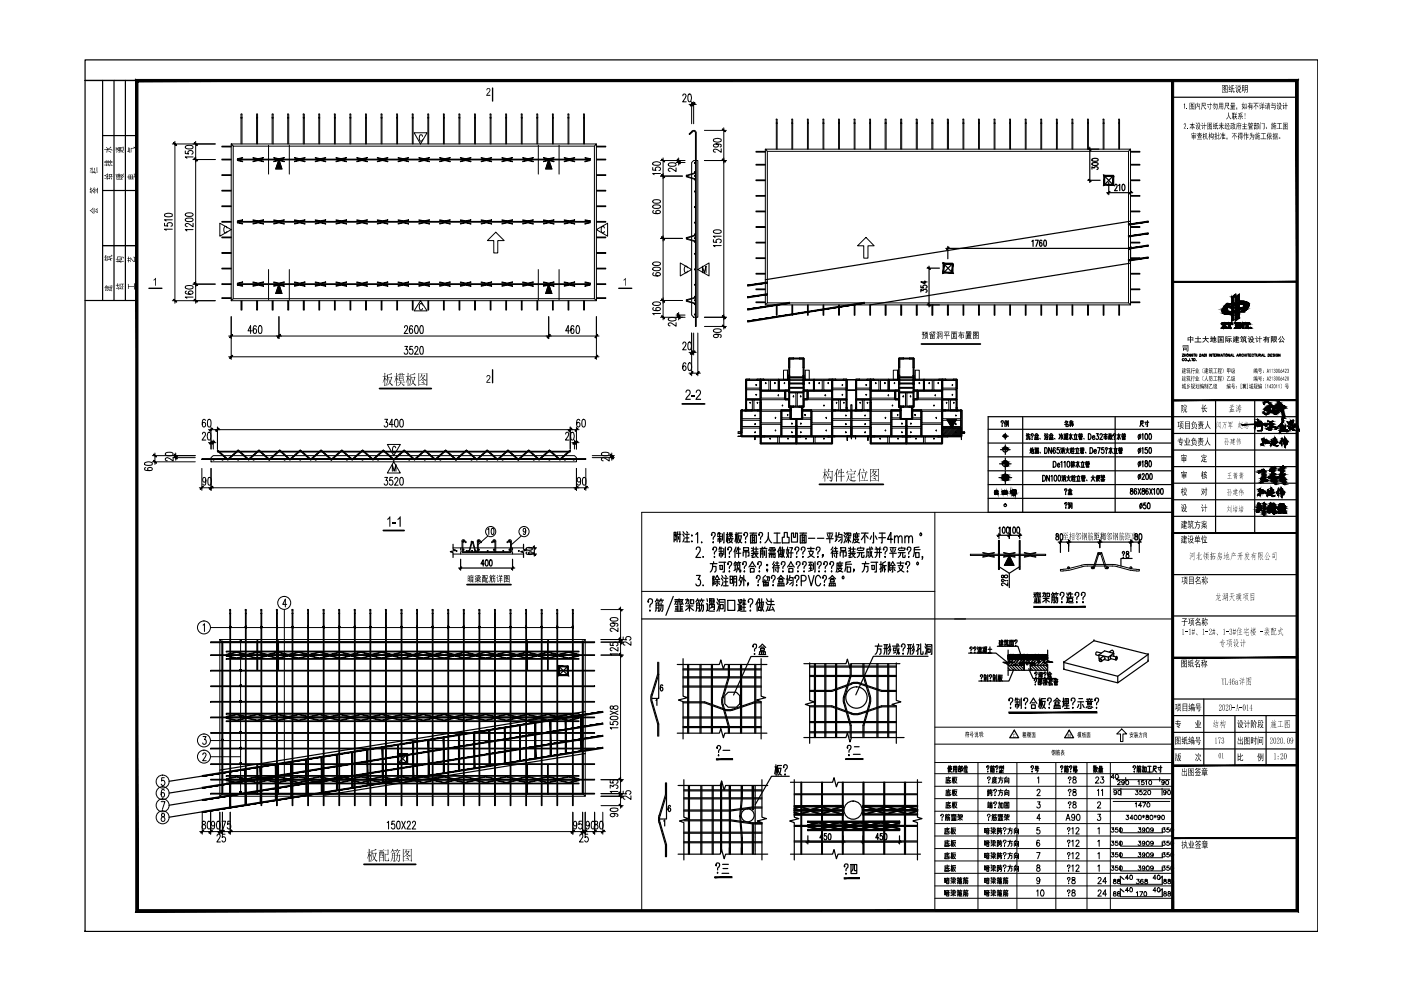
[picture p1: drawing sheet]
<svg xmlns="http://www.w3.org/2000/svg" width="297mm" height="210mm" viewBox="0 0 297 210" stroke-linecap="round" stroke-linejoin="round" font-family="sans-serif">
<g fill="none" stroke="#000" stroke-width=".21">
<path d="M49 30.5v33.3l.4-.5v-32.3l-.4-.5h77.4l-.4 .5h-76.6M126 31v32.3h-76.6M126.4 30.5v33.3l-.4-.5M146.6 34.5l.5-.5h.9v33.3h-.9l-.5-.5zM162.3 31.6v33l.4-.4M162.7 32.1v32.1h76.6M239.7 31.6v33l-.4-.4v-32.1l.4-.5h-77.4l.4 .5h76.6M49 63.8h77.4M162.3 64.6h77.4M44.7 97l.5-.4h76.6l.4 .4v.9h-77.5zM46.6 135.6v33.2l.5-.4v-32.3l-.5-.5h77.5l-.4 .5h-76.6M123.7 136.1v32.3h-76.6"/>
<path d="M124.1 135.6v33.2l-.4-.4M46.6 168.8h77.5"/>
</g>
<g fill="none" stroke="#000" stroke-width=".21">
<path d="M51.1 24.3v6.2M51.1 24.2h.2M51.3 24.3v6.2M54.4 24.2h.2M54.4 24.3v6.2M54.6 24.3v6.2M57.7 24.2h.2M57.7 24.3v6.2M57.9 24.3v6.2M61 24.2h.2M61 24.3v6.2M61.2 24.3v6.2"/>
<path d="M64.3 24.2h.2M64.3 24.3v6.2M64.5 24.3v6.2M67.6 24.2h.2M67.6 24.3v6.2M67.8 24.3v6.2M70.9 24.2h.2M70.9 24.3v6.2M71.1 24.3v6.2M74.2 24.2h.2M74.2 24.3v6.2M74.4 24.3v6.2"/>
<path d="M77.5 24.2h.2M77.5 24.3v6.2M77.7 24.3v6.2M80.8 24.2h.2M80.8 24.3v6.2M81 24.3v6.2M84.1 24.2h.2M84.1 24.3v6.2M84.3 24.3v6.2M87.4 24.2h.2M87.4 24.3v6.2M87.6 24.3v6.2"/>
<path d="M90.7 24.2h.2M90.7 24.3v6.2M90.9 24.3v6.2M94 24.2h.2M94 24.3v6.2M94.2 24.3v6.2M97.3 24.2h.2M97.3 24.3v6.2M97.5 24.3v6.2M100.6 24.2h.2M100.6 24.3v6.2M100.8 24.3v6.2"/>
<path d="M103.9 24.2h.2M103.9 24.3v6.2M104.1 24.3v6.2M107.2 24.2h.2M107.2 24.3v6.2M107.4 24.3v6.2M110.5 24.2h.2M110.5 24.3v6.2M110.7 24.3v6.2M113.8 24.2h.2M113.8 24.9l.2 .1zM113.8 24.3v6.2"/>
<path d="M114 24.3v6.2M117.1 24.2h.2M117.1 24.9l.2 .1zM117.1 24.3v6.2M117.3 24.3v6.2M120.4 24.2h.2M120.4 24.3v6.2M120.6 24.3v6.2M123.7 24.2h.2M123.7 24.3v6.2M123.9 24.3v6.2M146.7 27.8l.6-.1 .3 .5v41h-.2v-41l-.2-.4-.4 .1"/>
<path d="M146.7 27.8l-.6 .6 .1 .1 .7-.6M164.5 25.3h.3v6.3M164.6 25.4v6.2M167.9 25.3h.2v6.3M167.9 25.4v6.2M171.2 25.3h.2v6.3M171.2 25.4v6.2M174.5 25.3h.2v6.3M174.5 25.4v6.2M177.8 31.6l.1-6.4 .1 6.4M181.1 25.3h.2v6.3M181.1 25.4v6.2"/>
<path d="M184.4 25.3h.2v6.3M184.4 25.4v6.2M187.7 31.6l.1-6.4 .1 6.4M191 31.6l.1-6.4 .1 6.4M194.2 25.3h.2M194.3 25.4v6.2M194.5 25.4v6.2M197.6 31.6v-6.4l.2 6.4M200.8 25.3h.2M200.9 25.4v6.2M201.1 25.4v6.2M204.1 25.3h.2v6.3"/>
<path d="M204.2 25.4v6.2M207.4 25.3h.2v6.3M207.5 25.4v6.2M210.7 25.3h.2v6.3M210.8 25.4v6.2M214 25.3h.2v6.3M214.1 25.4v6.2M217.3 25.3h.3v6.3M217.4 25.4v6.2M220.7 31.6v-6.4l.2 6.4M223.9 25.3h.3v6.3M224 25.4v6.2"/>
<path d="M227.2 25.3h.3v6.3M227.3 25.4v6.2M230.6 31.6l.1-6.4 .1 6.4M233.8 25.3h.3v6.3M233.9 25.4v6.2M237.2 25.3h.2v6.3M237.2 26.1l.2-.1v.2zM237.2 25.4v6.2M51.1 63.8v1.9h.2v-1.9M54.4 63.8v1.9h.2v-1.9M57.7 63.8v1.9h.2v-1.9M61 63.8v1.9h.2v-1.9"/>
<path d="M64.3 63.8v1.9h.2v-1.9M67.6 63.8v1.9h.2v-1.9M70.9 63.8v1.9h.2v-1.9M74.2 63.8v1.9h.2v-1.9M77.5 63.8v1.9h.2v-1.9M80.8 63.8v1.9h.2v-1.9M84.1 63.8v1.9h.2v-1.9M87.4 63.8v1.9h.2v-1.9M90.7 63.8v1.9h.2v-1.9M94 63.8v1.9h.2v-1.9M97.3 63.8v1.9h.2v-1.9M100.6 63.8v1.9h.2v-1.9"/>
<path d="M103.9 63.8v1.9h.2v-1.9M107.2 63.8v1.9h.2v-1.9M110.5 63.8v1.9h.2v-1.9M113.8 63.8v1.9h.2v-1.9M117.1 63.8v1.9h.2v-1.9M120.4 63.8v1.9h.2v-1.9M123.7 63.8v1.9h.2v-1.9M164.6 64.6v2.2h.2v-2.2M167.9 64.6v2.2h.2v-2.2M171.2 64.6v2.2h.2v-2.2M174.5 64.6v2.2h.2v-2.2M177.8 64.6v2.2h.2v-2.2"/>
<path d="M181.1 64.6v2.2h.2v-2.2M184.4 64.6v2.2h.2v-2.2M187.7 64.6v2.2h.2v-2.2M191 64.6v2.2h.2v-2.2M194.3 64.6v2.2h.2v-2.2M197.6 64.6v2.2h.2v-2.2M200.9 64.6v2.2h.2v-2.2M204.2 64.6v2.2h.1v-2.2M207.5 64.6v2.2h.1v-2.2M210.8 64.6v2.2h.1v-2.2M214.1 64.6v2.2h.1v-2.2M217.4 64.6v2.2h.2v-2.2"/>
<path d="M220.7 64.6v2.2h.2v-2.2M224 64.6v2.2h.2v-2.2M227.3 64.6v2.2h.2v-2.2M230.6 64.6v2.2h.2v-2.2M233.9 64.6v2.2h.2v-2.2M237.2 64.6v2.2h.2v-2.2M48.7 129.3v.8M48.9 129.3v41.5h-.2v-40.7M52 129.3v.8M52.2 129.3v41.5h-.2v-40.7M55.3 129.3v.8M55.5 129.3v41.5h-.2v-40.7"/>
<path d="M58.6 129.3v.8M58.8 129.3v41.5h-.2v-40.7M61.9 129.3h.2M61.9 129.3v.8M62.1 129.3h-.2M62.1 129.3v41.5h-.2v-40.7M65.2 129.3v.8M65.4 129.3v41.5h-.2v-40.7M68.5 129.3v.8M68.7 129.3v41.5h-.2v-40.7M71.8 129.3h.2M71.8 129.3v.8"/>
<path d="M72 129.3h-.2M72 129.3v41.5h-.2v-40.7M75.1 129.3v.8M75.3 129.3v41.5h-.2v-40.7M78.4 129.3v.8M78.6 129.3v41.5h-.2v-40.7M81.7 129.3v.8M81.9 129.3v41.5h-.2v-40.7M85 130l.2 .1zM85 129.3v.8M85.2 129.3v41.5h-.2v-40.7M88.3 129.3v.8"/>
<path d="M88.5 129.3v41.5h-.2v-40.7M91.7 129.3v.8M91.8 129.3v41.5h-.1v-40.7M94.9 129.3h.2M95 129.3v.8M95.1 129.3h-.2M95.1 129.3v41.5h-.1v-40.7M98.3 129.3v.8M98.4 129.3v41.5h-.1v-40.7M101.6 129.3v.8M101.7 129.3v41.5h-.1v-40.7M104.8 129.3h.2"/>
<path d="M104.9 130l.1 .1zM104.9 129.3v.8M105 129.3h-.2M105 129.3v41.5h-.1v-40.7M108.2 130l.1 .1zM108.2 129.3v.8M108.3 129.3v41.5h-.1v-40.7M111.5 130l.1 .1zM111.5 129.3v.8M111.6 129.3v41.5h-.1v-40.7M114.8 130l.1 .1zM114.8 129.3v.8"/>
<path d="M114.9 129.3v41.5h-.1v-40.7M118 129.3h.2M118.1 129.3v.8M118.2 129.3h-.2M118.2 129.3v41.5h-.1v-40.7M121.4 129.3v.8M121.5 129.3v41.5h-.1v-40.7"/>
<circle cx="51.2" cy="25" r=".1"/>
<circle cx="54.5" cy="25" r=".1"/>
<circle cx="57.8" cy="25" r=".1"/>
<circle cx="61.1" cy="25" r=".1"/>
<circle cx="64.4" cy="25" r=".09"/>
<circle cx="67.7" cy="25" r=".08"/>
<circle cx="71" cy="25" r=".08"/>
<circle cx="74.3" cy="25" r=".08"/>
<circle cx="77.6" cy="25" r=".08"/>
<circle cx="80.9" cy="25" r=".08"/>
<circle cx="84.2" cy="25" r=".08"/>
<circle cx="87.5" cy="25" r=".09"/>
<circle cx="90.8" cy="25" r=".09"/>
<circle cx="94.1" cy="25" r=".09"/>
<circle cx="97.4" cy="25" r=".09"/>
<circle cx="100.7" cy="25" r=".09"/>
<circle cx="104" cy="25" r=".09"/>
<circle cx="107.3" cy="25" r=".09"/>
<circle cx="110.6" cy="25" r=".09"/>
<circle cx="120.5" cy="25" r=".08"/>
<circle cx="123.8" cy="25" r=".08"/>
<circle cx="164.7" cy="26.1" r=".09"/>
<circle cx="168" cy="26.1" r=".09"/>
<circle cx="171.3" cy="26.1" r=".09"/>
<circle cx="174.6" cy="26.1" r=".09"/>
<circle cx="177.9" cy="26.1" r=".09"/>
<circle cx="181.2" cy="26.1" r=".09"/>
<circle cx="184.5" cy="26.1" r=".09"/>
<circle cx="187.8" cy="26.1" r=".09"/>
<circle cx="191.1" cy="26.1" r=".09"/>
<circle cx="194.4" cy="26.1" r=".09"/>
<circle cx="197.7" cy="26.1" r=".1"/>
<circle cx="201" cy="26.1" r=".1"/>
<circle cx="204.3" cy="26.1" r=".07"/>
<circle cx="207.6" cy="26.1" r=".07"/>
<circle cx="210.9" cy="26.1" r=".07"/>
<circle cx="214.2" cy="26.1" r=".07"/>
<circle cx="217.5" cy="26.1" r=".07"/>
<circle cx="220.8" cy="26.1" r=".08"/>
<circle cx="224.1" cy="26.1" r=".08"/>
<circle cx="227.4" cy="26.1" r=".08"/>
<circle cx="230.7" cy="26.1" r=".08"/>
<circle cx="234" cy="26.1" r=".08"/>
<circle cx="47.2" cy="97.5" r=".11"/>
<circle cx="50.5" cy="97.5" r=".11"/>
<circle cx="53.8" cy="97.5" r=".11"/>
<circle cx="57.1" cy="97.5" r=".11"/>
<circle cx="60.3" cy="97.5" r=".11"/>
<circle cx="63.6" cy="97.5" r=".11"/>
<circle cx="67" cy="97.5" r=".11"/>
<circle cx="70.3" cy="97.5" r=".11"/>
<circle cx="73.6" cy="97.5" r=".11"/>
<circle cx="76.9" cy="97.5" r=".11"/>
<circle cx="80.2" cy="97.5" r=".11"/>
<circle cx="83.5" cy="97.5" r=".11"/>
<circle cx="86.8" cy="97.5" r=".11"/>
<circle cx="90.1" cy="97.5" r=".11"/>
<circle cx="93.4" cy="97.5" r=".11"/>
<circle cx="96.7" cy="97.5" r=".11"/>
<circle cx="100" cy="97.5" r=".11"/>
<circle cx="103.3" cy="97.5" r=".11"/>
<circle cx="106.6" cy="97.5" r=".11"/>
<circle cx="109.9" cy="97.5" r=".11"/>
<circle cx="113.2" cy="97.5" r=".11"/>
<circle cx="116.5" cy="97.5" r=".11"/>
<circle cx="119.8" cy="97.5" r=".11"/>
<circle cx="96.8" cy="116.8" r=".11"/>
<circle cx="99" cy="116.8" r=".11"/>
<circle cx="100.1" cy="116.8" r=".11"/>
<circle cx="103.4" cy="116.8" r=".11"/>
<circle cx="106.7" cy="116.8" r=".11"/>
<circle cx="110" cy="116.8" r=".11"/>
<circle cx="48.8" cy="129.3" r=".11"/>
<circle cx="48.8" cy="130.1" r=".09"/>
<circle cx="52.1" cy="129.3" r=".11"/>
<circle cx="52.1" cy="130.1" r=".09"/>
<circle cx="55.4" cy="129.3" r=".11"/>
<circle cx="55.4" cy="130.1" r=".09"/>
<circle cx="58.7" cy="129.3" r=".11"/>
<circle cx="58.7" cy="130.1" r=".08"/>
<circle cx="62" cy="130.1" r=".08"/>
<circle cx="65.3" cy="129.3" r=".11"/>
<circle cx="65.3" cy="130.1" r=".09"/>
<circle cx="68.6" cy="129.3" r=".11"/>
<circle cx="68.6" cy="130.1" r=".09"/>
<circle cx="71.9" cy="130.1" r=".09"/>
<circle cx="75.2" cy="129.3" r=".11"/>
<circle cx="75.2" cy="130.1" r=".09"/>
<circle cx="78.5" cy="129.3" r=".11"/>
<circle cx="78.5" cy="130.1" r=".09"/>
<circle cx="81.8" cy="129.3" r=".11"/>
<circle cx="81.8" cy="130.1" r=".09"/>
<circle cx="85.1" cy="129.3" r=".11"/>
<circle cx="88.4" cy="129.3" r=".11"/>
<circle cx="88.4" cy="130.1" r=".07"/>
<circle cx="91.7" cy="129.3" r=".11"/>
<circle cx="91.7" cy="130.1" r=".08"/>
<circle cx="95" cy="130.1" r=".08"/>
<circle cx="98.3" cy="129.3" r=".11"/>
<circle cx="98.3" cy="130.1" r=".08"/>
<circle cx="101.6" cy="129.3" r=".11"/>
<circle cx="101.6" cy="130.1" r=".08"/>
<circle cx="108.2" cy="129.3" r=".11"/>
<circle cx="111.5" cy="129.3" r=".11"/>
<circle cx="114.8" cy="129.3" r=".11"/>
<circle cx="118.1" cy="130.1" r=".07"/>
<circle cx="121.4" cy="130.1" r=".07"/>
<circle cx="121.4" cy="129.3" r=".11"/>
</g>
<g fill="none" stroke="#000" stroke-width=".21">
<path d="M47.1 135.9h.1v32.4h-.1zM123.4 135.9h.2v32.4h-.2z"/>
<circle cx="45.3" cy="97.5" r=".11"/>
<circle cx="121.6" cy="97.5" r=".11"/>
</g>
<g fill="none" stroke="#000" stroke-width=".21">
<path d="M49 37h-2v.2h2M49 33.7h-2v.2h2M49 31h-2v.2h2M126.4 37h2v.2h-2M126.4 33.7h2v.2h-2M126.4 31h2v.2h-2M162.3 38.1h-2v.2h2M162.3 34.8h-2v.2h2M162.3 32.1h-2v.2h2M239.7 38.1h2v.2h-2M239.7 34.8h2v.2h-2M239.7 32.1h2v.2h-2"/>
<path d="M49 56.9h-2v.1h2M49 53.6h-2v.1h2M49 50.2h-2v.2h2M49 46.9h-2v.2h2M49 43.6h-2v.2h2M49 40.3h-2v.2h2M126.4 56.9h2v.1h-2M126.4 53.6h2v.1h-2M126.4 50.2h2v.2h-2M126.4 46.9h2v.2h-2M126.4 43.6h2v.2h-2M126.4 40.3h2v.2h-2"/>
<path d="M162.3 58h-2v.1h2M162.3 54.7h-2v.1h2M162.3 51.4h-2v.1h2M162.3 48h-2v.2h2M162.3 44.7h-2v.2h2M162.3 41.4h-2v.2h2M239.7 58h2v.1h-2M239.7 54.7h2v.1h-2M239.7 51.4h2v.1h-2M239.7 48h2v.2h-2M239.7 44.7h2v.2h-2M239.7 41.4h2v.2h-2"/>
<path d="M49 63.1h-2v.2h2M49 60.2h-2v.1h2M126.4 63.1h2v.2h-2M126.4 60.2h2v.1h-2M162.3 64h-2v.2h2M162.3 61.3h-2v.1h2M239.7 64h2v.2h-2M239.7 61.3h2v.1h-2M42.8 97.2h81.4v.2h-81.4zM97.9 116.9l.2 .2h10.1l.2-.2M98 114.8v2.2M98.3 114.7l-.2 .1"/>
<path d="M98.4 114.7l.3 .4 .1-.2-.3-.4a.32 .32 0 0 0-.4 0 .32 .32 0 0 0-.2 .2M101.2 116.9l.2 .2M101.2 114.8v2.2l-3.1-.1v-2M101.3 116.9l6.9 .1M101.4 114.9v2M101.6 114.7l-.3 .1M101.6 114.7l.4 .4 .1-.2-.4-.4a.32 .32 0 0 0-.3 0 .32 .32 0 0 0-.2 .2M104.6 114.5a.32 .32 0 0 1 .3 0 .32 .32 0 0 1 .2 .2v2.3M104.6 114.6l-.4 .3 .1 .2 .4-.4M104.6 114.7l.3 .1M104.9 114.9l-.1 2.1M105.1 116.9l-.2 .2"/>
<path d="M107.9 114.5a.32 .32 0 0 1 .3 0 .32 .32 0 0 1 .2 .2v2.3M107.9 114.6l-.4 .3 .1 .2 .4-.4 .2 .1M108.2 114.9l-.1 2.1M44.7 138.8h81.4v.2h-81.4zM44.7 136.1h81.4v.2h-81.4zM44.7 158.6h81.4v.2h-81.4zM44.7 155.3h81.4v.2h-81.4zM44.7 152h81.4v.2h-81.4zM44.7 148.7h81.4v.2h-81.4zM44.7 145.4h81.4v.2h-81.4zM44.7 142.1h81.4v.2h-81.4zM44.7 168.2h81.4v.2h-81.4z"/>
<path d="M44.7 165.2h81.4v.2h-81.4zM44.7 161.9h81.4v.2h-81.4z"/>
<circle cx="147.3" cy="37.3" r=".11"/>
<circle cx="147.3" cy="34.6" r=".11"/>
<circle cx="147.3" cy="47.2" r=".11"/>
<circle cx="147.3" cy="50.5" r=".11"/>
<circle cx="147.3" cy="43.9" r=".11"/>
<circle cx="147.3" cy="53.8" r=".11"/>
<circle cx="147.3" cy="57.1" r=".11"/>
<circle cx="147.3" cy="40.6" r=".11"/>
<circle cx="147.3" cy="60.4" r=".11"/>
<circle cx="147.3" cy="66.7" r=".11"/>
<circle cx="147.3" cy="63.7" r=".11"/>
<circle cx="98.2" cy="116.6" r=".15"/>
<circle cx="98.2" cy="114.8" r=".15"/>
<circle cx="101.5" cy="116.6" r=".15"/>
<circle cx="101.5" cy="114.8" r=".15"/>
<circle cx="104.8" cy="114.8" r=".15"/>
<circle cx="104.8" cy="116.6" r=".15"/>
<circle cx="108.1" cy="114.8" r=".15"/>
<circle cx="108.1" cy="116.6" r=".15"/>
</g>
<g fill="none" stroke="#000" stroke-width=".21">
<path d="M50.3 33.7h74.8v.2h-74.8zM50.3 33.9l1.1 .3v.1l-1.1-.3zM50.3 33.7l1.1-.3v.1l-1.1 .3zM53.6 34.2l1.1-.3 1.1 .3v.1l-1.1-.3-1.1 .3zM53.6 33.4l1.1 .3 1.1-.3v.1l-1.1 .3-1.1-.3zM58 34.2l1.1-.3 1.1 .3v.1l-1.1-.3-1.1 .3zM58 33.4l1.1 .3 1.1-.3v.1l-1.1 .3-1.1-.3zM62.4 34.2l1.1-.3 1.1 .3v.1l-1.1-.3-1.1 .3zM62.4 33.4l1.1 .3 1.1-.3v.1l-1.1 .3-1.1-.3zM66.8 34.2l1.1-.3 1.1 .3v.1l-1.1-.3-1.1 .3zM66.8 33.4l1.1 .3 1.1-.3v.1l-1.1 .3-1.1-.3zM71.2 34.2l1.1-.3 1.1 .3v.1l-1.1-.3-1.1 .3z"/>
<path d="M71.2 33.4l1.1 .3 1.1-.3v.1l-1.1 .3-1.1-.3zM75.6 34.2l1.2-.3 1.1 .3v.1l-1.1-.3-1.2 .3zM75.6 33.4l1.2 .3 1.1-.3v.1l-1.1 .3-1.2-.3zM80 34.2l1.1-.3 1.1 .3v.1l-1.1-.3-1.1 .3zM80 33.4l1.1 .3 1.1-.3v.1l-1.1 .3-1.1-.3zM84.4 34.2l1.1-.3 1.1 .3v.1l-1.1-.3-1.1 .3zM84.4 33.4l1.1 .3 1.1-.3v.1l-1.1 .3-1.1-.3zM88.8 34.2l1.1-.3 1.1 .3v.1l-1.1-.3-1.1 .3zM88.8 33.4l1.1 .3 1.1-.3v.1l-1.1 .3-1.1-.3zM93.2 34.2l1.1-.3 1.1 .3v.1l-1.1-.3-1.1 .3zM93.2 33.4l1.1 .3 1.1-.3v.1l-1.1 .3-1.1-.3zM97.6 34.2l1.1-.3 1.1 .3v.1l-1.1-.3-1.1 .3z"/>
<path d="M97.6 33.4l1.1 .3 1.1-.3v.1l-1.1 .3-1.1-.3zM102 34.2l1.1-.3 1.1 .3v.1l-1.1-.3-1.1 .3zM102 33.4l1.1 .3 1.1-.3v.1l-1.1 .3-1.1-.3zM106.4 34.2l1.1-.3 1.1 .3v.1l-1.1-.3-1.1 .3zM106.4 33.4l1.1 .3 1.1-.3v.1l-1.1 .3-1.1-.3zM110.8 34.2l1.1-.3 1.1 .3v.1l-1.1-.3-1.1 .3zM110.8 33.4l1.1 .3 1.1-.3v.1l-1.1 .3-1.1-.3zM115.2 34.2l1.1-.3 1.1 .3v.1l-1.1-.3-1.1 .3zM115.2 33.4l1.1 .3 1.1-.3v.1l-1.1 .3-1.1-.3zM119.6 34.2l1.1-.3 1.1 .3v.1l-1.1-.3-1.1 .3zM119.6 33.4l1.1 .3 1.1-.3v.1l-1.1 .3-1.1-.3zM124 34.2l1.1-.3v.1l-1.1 .3z"/>
<path d="M124 33.4l1.1 .3v.1l-1.1-.3zM145.5 37.1l.1 .2M145.6 37.5l1.8 .6M145.6 37.4l1.8 .5M147.4 36.6v.1M147.4 37.9v.1M147.4 36.6l-1.8 .6M147.4 36.7l-1.9 .6v.2M50.3 46.9h74.8v.2h-74.8zM50.3 47.1l1.1 .3v.1l-1.1-.3zM50.3 46.8l1.1-.2v.1l-1.1 .2zM53.6 59.8l1.1 .2 1.1-.2v.1l-1.1 .3-1.1-.3z"/>
<path d="M53.6 47.4l1.1-.3 1.1 .3v.1l-1.1-.3-1.1 .3zM53.6 46.6l1.1 .2 1.1-.2v.1l-1.1 .2-1.1-.2zM58 59.8l1.1 .2 1.1-.2v.1l-1.1 .3-1.1-.3zM58 47.4l1.1-.3 1.1 .3v.1l-1.1-.3-1.1 .3zM58 46.6l1.1 .2 1.1-.2v.1l-1.1 .2-1.1-.2zM62.4 59.8l1.1 .2 1.1-.2v.1l-1.1 .3-1.1-.3zM62.4 47.4l1.1-.3 1.1 .3v.1l-1.1-.3-1.1 .3zM62.4 46.6l1.1 .2 1.1-.2v.1l-1.1 .2-1.1-.2zM66.8 59.8l1.1 .2 1.1-.2v.1l-1.1 .3-1.1-.3zM66.8 47.4l1.1-.3 1.1 .3v.1l-1.1-.3-1.1 .3zM66.8 46.6l1.1 .2 1.1-.2v.1l-1.1 .2-1.1-.2zM71.2 59.8l1.1 .2 1.1-.2v.1l-1.1 .3-1.1-.3z"/>
<path d="M71.2 47.4l1.1-.3 1.1 .3v.1l-1.1-.3-1.1 .3zM71.2 46.6l1.1 .2 1.1-.2v.1l-1.1 .2-1.1-.2zM75.6 59.8l1.2 .2 1.1-.2v.1l-1.1 .3-1.2-.3zM75.6 47.4l1.2-.3 1.1 .3v.1l-1.1-.3-1.2 .3zM75.6 46.6l1.2 .2 1.1-.2v.1l-1.1 .2-1.2-.2zM80 59.8l1.1 .2 1.1-.2v.1l-1.1 .3-1.1-.3zM80 47.4l1.1-.3 1.1 .3v.1l-1.1-.3-1.1 .3zM80 46.6l1.1 .2 1.1-.2v.1l-1.1 .2-1.1-.2zM84.4 59.8l1.1 .2 1.1-.2v.1l-1.1 .3-1.1-.3zM84.4 47.4l1.1-.3 1.1 .3v.1l-1.1-.3-1.1 .3zM84.4 46.6l1.1 .2 1.1-.2v.1l-1.1 .2-1.1-.2zM88.8 59.8l1.1 .2 1.1-.2v.1l-1.1 .3-1.1-.3z"/>
<path d="M88.8 47.4l1.1-.3 1.1 .3v.1l-1.1-.3-1.1 .3zM88.8 46.6l1.1 .2 1.1-.2v.1l-1.1 .2-1.1-.2zM93.2 59.8l1.1 .2 1.1-.2v.1l-1.1 .3-1.1-.3zM93.2 47.4l1.1-.3 1.1 .3v.1l-1.1-.3-1.1 .3zM93.2 46.6l1.1 .2 1.1-.2v.1l-1.1 .2-1.1-.2zM97.6 59.8l1.1 .2 1.1-.2v.1l-1.1 .3-1.1-.3zM97.6 47.4l1.1-.3 1.1 .3v.1l-1.1-.3-1.1 .3zM97.6 46.6l1.1 .2 1.1-.2v.1l-1.1 .2-1.1-.2zM102 59.8l1.1 .2 1.1-.2v.1l-1.1 .3-1.1-.3zM102 47.4l1.1-.3 1.1 .3v.1l-1.1-.3-1.1 .3zM102 46.6l1.1 .2 1.1-.2v.1l-1.1 .2-1.1-.2zM106.4 59.8l1.1 .2 1.1-.2v.1l-1.1 .3-1.1-.3z"/>
<path d="M106.4 47.4l1.1-.3 1.1 .3v.1l-1.1-.3-1.1 .3zM106.4 46.6l1.1 .2 1.1-.2v.1l-1.1 .2-1.1-.2zM110.8 59.8l1.1 .2 1.1-.2v.1l-1.1 .3-1.1-.3zM110.8 47.4l1.1-.3 1.1 .3v.1l-1.1-.3-1.1 .3zM110.8 46.6l1.1 .2 1.1-.2v.1l-1.1 .2-1.1-.2zM115.2 59.8l1.1 .2 1.1-.2v.1l-1.1 .3-1.1-.3zM115.2 47.4l1.1-.3 1.1 .3v.1l-1.1-.3-1.1 .3zM115.2 46.6l1.1 .2 1.1-.2v.1l-1.1 .2-1.1-.2zM119.6 59.8l1.1 .2 1.1-.2v.1l-1.1 .3-1.1-.3zM119.6 47.4l1.1-.3 1.1 .3v.1l-1.1-.3-1.1 .3zM119.6 46.6l1.1 .2 1.1-.2v.1l-1.1 .2-1.1-.2zM124 59.8l1.1 .2v.2l-1.1-.3z"/>
<path d="M124 47.4l1.1-.3v.1l-1.1 .3zM124 46.6l1.1 .2v.1l-1.1-.2zM145.5 50.7l.1-.2 1.8 .6M145.5 50.3l.1 .2M145.6 50.7l1.8 .5M147.4 49.8v.1M147.4 51.1v.1M147.4 49.8l-1.8 .6M147.4 50l-1.8 .5M50.3 60.2h74.8v.1h-74.8zM50.3 60.3l1.1 .2v.2l-1.1-.2zM50.3 60l1.1-.2v.1l-1.1 .3z"/>
<path d="M53.6 60.5l1.1-.2 1.1 .2v.2l-1.1-.2-1.1 .2zM58 60.5l1.1-.2 1.1 .2v.2l-1.1-.2-1.1 .2zM62.4 60.5l1.1-.2 1.1 .2v.2l-1.1-.2-1.1 .2zM66.8 60.5l1.1-.2 1.1 .2v.2l-1.1-.2-1.1 .2zM71.2 60.5l1.1-.2 1.1 .2v.2l-1.1-.2-1.1 .2zM75.6 60.5l1.2-.2 1.1 .2v.2l-1.1-.2-1.2 .2zM80 60.5l1.1-.2 1.1 .2v.2l-1.1-.2-1.1 .2zM84.4 60.5l1.1-.2 1.1 .2v.2l-1.1-.2-1.1 .2zM88.8 60.5l1.1-.2 1.1 .2v.2l-1.1-.2-1.1 .2zM93.2 60.5l1.1-.2 1.1 .2v.2l-1.1-.2-1.1 .2zM97.6 60.5l1.1-.2 1.1 .2v.2l-1.1-.2-1.1 .2zM102 60.5l1.1-.2 1.1 .2v.2l-1.1-.2-1.1 .2z"/>
<path d="M106.4 60.5l1.1-.2 1.1 .2v.2l-1.1-.2-1.1 .2zM110.8 60.5l1.1-.2 1.1 .2v.2l-1.1-.2-1.1 .2zM115.2 60.5l1.1-.2 1.1 .2v.2l-1.1-.2-1.1 .2zM119.6 60.5l1.1-.2 1.1 .2v.2l-1.1-.2-1.1 .2zM124 60.5l1.1-.2v.2l-1.1 .2zM145.6 63.8l-.1 .1M145.6 63.9l1.8 .5M145.6 63.8l1.8 .5M147.4 63v.1M147.4 64.3v.1M147.4 63l-1.8 .5M147.4 63.2l-1.8 .5-.1-.2"/>
<path d="M250.7 75.1h.3l-.3 .5h.3M251 76.1a.21 .21 0 0 0-.3 0 .21 .21 0 0 0 0 .3 .21 .21 0 0 0 .3 0M251.1 75.1v.5M251.1 75.3h.3M251.4 75.1v.5M251.8 76.5h.1M252 76.5v.1M252.2 76v.5h.3M252.4 75.1v.5l-.3-.5v.5M252.6 76h.4M252.8 76v.5M252.9 75.2l-.1-.1-.2 .1 .1 .4 .2-.1-.1-.1"/>
<path d="M253.1 76l.3 .1-.1 .4h-.2zM253.1 75.1h.3M253.2 75.1v.5M253.4 75.1l.2 .5 .1-.1v-.4M253.6 76.5h.1M254.4 75.1a.26 .26 0 0 1 .3 .2 .26 .26 0 0 1-.3 .3zM254.8 75.6l.2-.5 .2 .5M254.9 75.4h.2M255.3 75.1a.28 .28 0 0 1 .3 .1 .28 .28 0 0 1 0 .3l-.3 .1zM255.8 75.1v.5M256.4 75.1v.5M256.9 75.1v.5l-.3-.5v.5"/>
<path d="M257 75.1h.4M257.2 75.1v.5M257.5 75.3h.1M257.8 75.1h-.3v.5h.3M257.9 75.3h.2l.1-.2h-.3v.5M258.1 75.3l.1 .3M258.7 75.1v.5l-.3-.5v.5M258.9 75.6l.1-.5 .2 .5M258.9 75.4h.2M259.1 68.5h1l-.6 1h.3l.3-.3-.1 .4h-1l.6-1h-.4l-.2 .2zM259.3 75.1h.4M259.5 75.1v.5"/>
<path d="M259.8 75.1v.5M260.1 68.8h.1M260.1 68.5l.1 .3M260.1 64.3l-.6 .6a1.08 1.08 0 0 0-.3 1.5 3.8 3.8 0 0 0 4.1-1.2M260.2 68.4h-.1M260.2 68.5h1M260.2 64.3l.8 .1M260.2 65.4a.68 .68 0 0 0 .9 .7M260.2 68.8h.1M260.3 69.6h.1M260.4 69.6h.6M260.4 68.5l-.2 .2"/>
<path d="M260.4 68.6l.1 .9M260.5 69.4l-.2 .2M260.7 75.1v.5l-.3-.5v.5M260.9 75.6l.2-.5 .1 .5M260.9 68.5l.2 .2M260.9 69.5l.1 .1M261 64.3l-.8 1.1M261 69.6h.1M261 68.6l-.1 .8M261 75.4h.2M261.1 68.8h.1M261.1 68.4h.1"/>
<path d="M261.2 63l.8-.6v.2l-.4 .3v1.3l-.4 .2zM261.2 68.8h-.1M261.2 68.5v.3M261.4 75.1v.5h.3M261.6 66.6l-.5 .1M261.6 66.6v1.2l-.4 .3v-1.3M261.6 64.7l.3-.1v1.3l-.3 .1zM261.8 69.6h.7M261.8 69.6h.1M261.9 68.6l-.1-.2h.7l-.2 .2M261.9 69.4l-.1 .1M261.9 68.6h.1"/>
<path d="M261.9 69.4h.1M261.9 63l.9-.6v1.3l-.9 .4zM262 68.6v.9M262.2 75.6l.2-.5 .2 .5M262.3 75.4h.2M262.3 68.6v.9M262.3 69.4h.1M262.3 68.6h.1M262.3 69.4l.2 .1M262.5 69.6h.1M262.5 68.5l.2 .1M262.6 68.5h.5l.4 .5v-.4"/>
<path d="M262.6 69.5h.1M262.6 69.5l-.1 .1h.4M262.7 68.6v.9M262.7 75.3l.4-.2h-.4v.5M262.7 64.4l.9 .2M262.8 66.1v1.3l-.9 .7v-1.6M262.8 64.4v1.1l.6-.2M262.8 66l-.9 .4M262.8 69.5l.2 .1M262.9 75.3l.2 .3M262.9 69.6h.1M263 66.1h.8"/>
<path d="M263.5 68.6l-.1-.1h.4l-.1 .1v1h-.2l-.7-.8v.7M263.6 75.2l-.2-.1-.1 .3a.17 .17 0 0 0 .1 .2 .17 .17 0 0 0 .2-.2M263.6 64.6l.2 .4M263.7 65l-.8 1.1M263.8 75.3h.3M263.8 75.1v.5M263.8 66.1l.9-1.1a.6 .6 0 0 0-.1-.8 3.6 3.6 0 0 0-4 .9l.2 .2 .4-.3v1.1M263.8 68.4h1.1M263.8 68.8h.1M263.9 68.8h.1M263.9 68.5v.3M264.1 69.6h.6"/>
<path d="M264.1 68.5l-.2 .2M264.1 75.1v.5M264.1 68.6l.1 .9M264.2 69.5l-.2 .1M264.2 69.4v.1M264.3 75.1v.5M264.5 75.1h.3M264.6 69.4l.2 .2M264.7 68.5l.1 .2M264.7 75.1v.5M264.7 68.6l-.1 .9M264.7 69.6h.1"/>
<path d="M264.8 68.8h.1M264.9 68.8h.1M265 75.3h.1M265 68.5v.3M265.3 75.1h-.3v.5h.3M265.8 75.2v-.1a.21 .21 0 0 0-.3 .1 .21 .21 0 0 0 0 .3 .21 .21 0 0 0 .3-.1M265.9 75.1h.4M266.1 75.1v.5M266.4 75.1l.1 .5 .2-.2v-.3M266.9 75.3h.3l.1-.2h-.4v.5M267.1 75.3l.2 .3M267.5 75.6l.1-.5 .2 .5"/>
<path d="M267.5 75.4h.3M268 75.1v.5h.3M268.9 75.1l.3 .1-.2 .4h-.1zM269.4 75.3h.2M269.7 75.1h-.3v.5h.3M270.2 75.1h-.3v.1l.3 .3h-.3M270.3 75.1v.5M270.9 75.2v-.1a.21 .21 0 0 0-.3 .1 .21 .21 0 0 0 0 .3 .21 .21 0 0 0 .3-.1h-.1M271.4 75.1v.5l-.3-.5v.5M46.1 97.2h74.8v.2h-74.8zM46.1 95.7h74.8v.1h-74.8zM46.1 95.4l2.2 2 2.2-2 2.2 2 2.2-2 2.2 2 2.2-2 2.2 2 2.2-2 2.2 2 2.2-2 2.2 2 2.2-2 2.2 2 2.2-2 2.2 2 2.2-2 2.2 2 2.2-2 2.2 2 2.2-2 2.2 2 2.2-2 2.2 2 2.2-2 2.2 2 2.2-2 2.2 2 2.2-2 2.2 2 2.2-2 2.2 2 2.2-2 2.2 2 2.2-2v.2l-2.2 1.9-2.2-1.9-2.2 1.9-2.2-1.9-2.2 1.9-2.2-1.9-2.2 1.9-2.2-1.9-2.2 1.9-2.2-1.9-2.2 1.9-2.2-1.9-2.2 1.9-2.2-1.9-2.2 1.9-2.2-1.9-2.2 1.9-2.2-1.9-2.2 1.9-2.2-1.9-2.2 1.9-2.2-1.9-2.2 1.9-2.2-1.9-2.2 1.9-2.2-1.9-2.2 1.9-2.2-1.9-2.2 1.9-2.2-1.9-2.2 1.9-2.2-1.9-2.2 1.9-2.2-1.9z"/>
<path d="M271.6 90.8h-.1M271.7 90.6l-.1 .1zM271.9 88.9v.6l.2-.3-.1-.2 .1 .3-.3 .7v.3l.2-.1-.3 1 .5-.7-.5 .8 .2-1.1-.4 1.1 1.5 .1-.5-.4-.3 .4 .1-.5-.2-.1 .3 .1 .2-.7-.1 .4a.5 .5 0 0 0 .4 .6l.2 .1-.2 .2-.9-.1a.51 .51 0 0 0-.7 .4l.1-.3-.1-.2h.2v-.2v-.6l.1 .2 .3-1.1-.9 .8 .9-.8zM271.9 89.2v.1M271.9 90.5h.1M272.1 89.1h.1M272.2 91.4h.1M272.5 91.1h.1M273 89.5l.5 .6zM273.1 90.4l.3 .6zM273.2 90.4h.1M273.5 90.6l.7 .5v-1l.3 .4 .2-.5a.62 .62 0 0 1 .6 .7l.2 .7-.7-1.4-.3 .5-.3-.3v1z"/>
<path d="M273.5 90h.1M273.5 90.1h.1M273.6 89.2l.3 .5-.1 .1 .2-.1-.2 .1 .1 .5-.1-.5-.2 .1 .2-.2-.1-.2-.4 .1 .4-.2zM273.7 89.3h.1M273.7 89.4h.1M273.8 89.4h.1M273.8 89.8h.1M273.8 89.4l.2-.1zM273.9 89.6h.1M273.9 89.7l-.1 .1M273.9 89.7h.1M273.9 89.4h.1"/>
<path d="M273.9 90.9v.1M274 89.4h.1M274 89.3h.1M274 89.5h.1M274.1 89.3h.1M274 89.6h.1M274.1 89.5h.1M274.2 89.3h.1M274.1 89.4h.1M274.2 89.2h.1M274.2 89.3l-.1 .2zM274.2 89.4h.1"/>
<path d="M274.2 89.5h.1M274.2 90.6h.1M274.4 90.4v.1M274.6 90.3h-.1M274.8 90h.1M275.3 90.8h.1M99.5 117h.1M99.6 116.9h.1M99.9 114.9h.1M99.9 114.9l-.5 2M100 115h.1M100.1 115l-.5 1.9"/>
<path d="M100.2 115h.1M100.2 115l.5 1.9M100.3 114.9l.5 2M100.8 117h.1M100.8 116.9h.1M48 139.6h74.8v.2h-74.8zM48 138h74.8v.2h-74.8zM48 138.8h74.8v.2h-74.8zM48 139l2.2 .5 2.1-.5 2.2 .5 2.2-.5 2.2 .5 2.2-.5 2.2 .5 2.2-.5 2.2 .5 2.2-.5 2.2 .5 2.2-.5 2.2 .5 2.2-.5 2.2 .5 2.2-.5 2.2 .5 2.2-.5 2.2 .5 2.2-.5 2.2 .5 2.3-.5 2.2 .5 2.2-.5 2.2 .5 2.2-.5 2.2 .5 2.2-.5 2.2 .5 2.2-.5 2.2 .5 2.2-.5 2.2 .5 2.2-.5v.1l-2.2 .5-2.2-.5-2.2 .5-2.2-.5-2.2 .5-2.2-.5-2.2 .5-2.2-.5-2.2 .5-2.2-.5-2.2 .5-2.2-.5-2.3 .5-2.2-.5-2.2 .5-2.2-.5-2.2 .5-2.2-.5-2.2 .5-2.2-.5-2.2 .5-2.2-.5-2.2 .5-2.2-.5-2.2 .5-2.2-.5-2.2 .5-2.2-.5-2.2 .5-2.2-.5-2.2 .5-2.2-.5-2.1 .5-2.2-.5zM48 138.7l2.2-.5 2.1 .5 2.2-.5 2.2 .5 2.2-.5 2.2 .5 2.2-.5 2.2 .5 2.2-.5 2.2 .5 2.2-.5 2.2 .5 2.2-.5 2.2 .5 2.2-.5 2.2 .5 2.2-.5 2.2 .5 2.2-.5 2.2 .5 2.2-.5 2.3 .5 2.2-.5 2.2 .5 2.2-.5 2.2 .5 2.2-.5 2.2 .5 2.2-.5 2.2 .5 2.2-.5 2.2 .5 2.2-.5 2.2 .5v.2l-2.2-.6-2.2 .6-2.2-.6-2.2 .6-2.2-.6-2.2 .6-2.2-.6-2.2 .6-2.2-.6-2.2 .6-2.2-.6-2.2 .6-2.3-.6-2.2 .6-2.2-.6-2.2 .6-2.2-.6-2.2 .6-2.2-.6-2.2 .6-2.2-.6-2.2 .6-2.2-.6-2.2 .6-2.2-.6-2.2 .6-2.2-.6-2.2 .6-2.2-.6-2.2 .6-2.2-.6-2.2 .6-2.1-.6-2.2 .6zM48 152.8h74.8v.2h-74.8zM48 151.2h74.8v.2h-74.8z"/>
<path d="M48 152h74.8v.2h-74.8zM48 152.2l2.2 .5 2.1-.5 2.2 .5 2.2-.5 2.2 .5 2.2-.5 2.2 .5 2.2-.5 2.2 .5 2.2-.5 2.2 .5 2.2-.5 2.2 .5 2.2-.5 2.2 .5 2.2-.5 2.2 .5 2.2-.5 2.2 .5 2.2-.5 2.2 .5 2.3-.5 2.2 .5 2.2-.5 2.2 .5 2.2-.5 2.2 .5 2.2-.5 2.2 .5 2.2-.5 2.2 .5 2.2-.5 2.2 .5 2.2-.5v.1l-2.2 .5-2.2-.5-2.2 .5-2.2-.5-2.2 .5-2.2-.5-2.2 .5-2.2-.5-2.2 .5-2.2-.5-2.2 .5-2.2-.5-2.3 .5-2.2-.5-2.2 .5-2.2-.5-2.2 .5-2.2-.5-2.2 .5-2.2-.5-2.2 .5-2.2-.5-2.2 .5-2.2-.5-2.2 .5-2.2-.5-2.2 .5-2.2-.5-2.2 .5-2.2-.5-2.2 .5-2.2-.5-2.1 .5-2.2-.5zM48 151.9l2.2-.5 2.1 .5 2.2-.5 2.2 .5 2.2-.5 2.2 .5 2.2-.5 2.2 .5 2.2-.5 2.2 .5 2.2-.5 2.2 .5 2.2-.5 2.2 .5 2.2-.5 2.2 .5 2.2-.5 2.2 .5 2.2-.5 2.2 .5 2.2-.5 2.3 .5 2.2-.5 2.2 .5 2.2-.5 2.2 .5 2.2-.5 2.2 .5 2.2-.5 2.2 .5 2.2-.5 2.2 .5 2.2-.5 2.2 .5v.2l-2.2-.5-2.2 .5-2.2-.5-2.2 .5-2.2-.5-2.2 .5-2.2-.5-2.2 .5-2.2-.5-2.2 .5-2.2-.5-2.2 .5-2.3-.5-2.2 .5-2.2-.5-2.2 .5-2.2-.5-2.2 .5-2.2-.5-2.2 .5-2.2-.5-2.2 .5-2.2-.5-2.2 .5-2.2-.5-2.2 .5-2.2-.5-2.2 .5-2.2-.5-2.2 .5-2.2-.5-2.2 .5-2.1-.5-2.2 .5zM48 166h74.8v.2h-74.8zM48 164.4h74.8v.2h-74.8zM48 165.2h74.8v.2h-74.8zM48 165.4l2.2 .5 2.1-.5 2.2 .5 2.2-.5 2.2 .5 2.2-.5 2.2 .5 2.2-.5 2.2 .5 2.2-.5 2.2 .5 2.2-.5 2.2 .5 2.2-.5 2.2 .5 2.2-.5 2.2 .5 2.2-.5 2.2 .5 2.2-.5 2.2 .5 2.3-.5 2.2 .5 2.2-.5 2.2 .5 2.2-.5 2.2 .5 2.2-.5 2.2 .5 2.2-.5 2.2 .5 2.2-.5 2.2 .5 2.2-.5v.1l-2.2 .5-2.2-.5-2.2 .5-2.2-.5-2.2 .5-2.2-.5-2.2 .5-2.2-.5-2.2 .5-2.2-.5-2.2 .5-2.2-.5-2.3 .5-2.2-.5-2.2 .5-2.2-.5-2.2 .5-2.2-.5-2.2 .5-2.2-.5-2.2 .5-2.2-.5-2.2 .5-2.2-.5-2.2 .5-2.2-.5-2.2 .5-2.2-.5-2.2 .5-2.2-.5-2.2 .5-2.2-.5-2.1 .5-2.2-.5zM48 165.1l2.2-.5 2.1 .5 2.2-.5 2.2 .5 2.2-.5 2.2 .5 2.2-.5 2.2 .5 2.2-.5 2.2 .5 2.2-.5 2.2 .5 2.2-.5 2.2 .5 2.2-.5 2.2 .5 2.2-.5 2.2 .5 2.2-.5 2.2 .5 2.2-.5 2.3 .5 2.2-.5 2.2 .5 2.2-.5 2.2 .5 2.2-.5 2.2 .5 2.2-.5 2.2 .5 2.2-.5 2.2 .5 2.2-.5 2.2 .5v.1l-2.2-.4-2.2 .4-2.2-.4-2.2 .4-2.2-.4-2.2 .4-2.2-.4-2.2 .4-2.2-.4-2.2 .4-2.2-.4-2.2 .4-2.3-.4-2.2 .4-2.2-.4-2.2 .4-2.2-.4-2.2 .4-2.2-.4-2.2 .4-2.2-.4-2.2 .4-2.2-.4-2.2 .4-2.2-.4-2.2 .4-2.2-.4-2.2 .4-2.2-.4-2.2 .4-2.2-.4-2.2 .4-2.1-.4-2.2 .4z"/>
<circle cx="145.7" cy="37.3" r=".11"/>
<circle cx="147.3" cy="36.5" r=".11"/>
<circle cx="147.3" cy="38.1" r=".11"/>
<circle cx="145.7" cy="50.5" r=".11"/>
<circle cx="147.3" cy="51.3" r=".11"/>
<circle cx="147.3" cy="49.7" r=".11"/>
<circle cx="145.7" cy="63.7" r=".11"/>
<circle cx="147.3" cy="62.9" r=".11"/>
<circle cx="147.3" cy="64.5" r=".11"/>
<circle cx="251.4" cy="76.2" r=".21"/>
<circle cx="251.8" cy="75.3" r=".22"/>
<circle cx="260.1" cy="75.3" r=".23"/>
<circle cx="265.1" cy="69.5" r=".11"/>
<circle cx="99.3" cy="116.9" r=".11"/>
<circle cx="99.5" cy="116.9" r=".06"/>
<circle cx="100" cy="114.9" r=".06"/>
<circle cx="100.1" cy="115" r=".11"/>
<circle cx="100.2" cy="114.9" r=".06"/>
<circle cx="100.7" cy="116.9" r=".06"/>
<circle cx="100.9" cy="116.9" r=".11"/>
</g>
<g fill="none" stroke="#000" stroke-width=".21">
<path d="M59.1 33.8l.7 2h-1.3zM87.8 28.2h2.8l-1.4 2.3zM89.6 28.9l-.3-.3a.81 .81 0 0 0-.2 1.3h.4l.1-.3M116.3 33.8l.7 2h-1.3zM46.6 47.3l2.4 1.4-2.4 1.4zM48.1 48.3a.36 .36 0 0 0-.4-.3 .36 .36 0 0 0-.2 .5l.1 .8 .3 .1 .2-.3M105.1 49.2l1.8 1.8h-1.4v2.6h-.8v-2.6h-1.4zM126.4 48.7l2.4-1.4v2.8zM128.1 48.3a.36 .36 0 0 0-.4-.3 .36 .36 0 0 0-.2 .5l.1 .8 .3 .1 .2-.3M144.2 55.8l2.4 1.4-2.4 1.3zM145.8 56.8l-.3-.4a.79 .79 0 0 0-.3 1.3l.3 .1 .3-.3M148 57.2l2.3-1.4v2.7z"/>
<path d="M148.9 57.8v-1.4l.4 1.4 .4-1.4v1.4M183.6 50.3l1.7 1.8h-1.3v2.6h-.9v-2.6h-1.3zM59.1 60.2l.7 2h-1.3zM89.2 63.8l1.4 2.1h-2.8zM89.6 64.7l-.3-.4a.78 .78 0 0 0-.4 .7 .78 .78 0 0 0 .4 .7l.3-.3M116.3 60.2l.7 2h-1.3zM82.1 94.2h2.8l-1.4 2.4zM83.2 99.9v-1.4l.4 1.4 .3-1.4v1.4M83.5 97.9l1.4 2.4h-2.8zM83.9 95l-.2-.4a.79 .79 0 0 0-.3 1.3l.3 .1 .2-.3M200.8 89h2l-1 1.7z"/>
</g>
<g fill="#000">
<path d="M203.2 70.5h.4l.1-.3 .1 .1-.1 .2h.8v.2h-.8l-.2 .3h.3v-.3h.2v.3h.3v.7l-.3-.2h.2v-.4h-.2v.8h-.2v-.8h-.2v.6h-.1v-.7l-.3 .4v-.1l.3-.6h-.3zM145.5 82.7l.6-.1 .3 .3v.6l-.8 1h.8v.3h-1.1l.1-.4 .8-1.1v-.2l-.2-.3-.4 .1-.1 .4-.2-.1zM146.6 83.9h.7v.3h-.7zM147.6 82.8l.3-.2h.4l.2 .2 .1 .7-.8 1h.8v.3h-1.2l.3-.6 .7-.8-.1-.5a.33 .33 0 0 0-.4 0 .33 .33 0 0 0-.2 .4l-.2-.1zM82.6 109.5h.2v2.2h-.2v-1.8l-.5 .4v-.3zM83.3 110.7h.6v.3h-.6zM84.8 109.5h.2v2.2h-.3v-1.8l-.4 .4v-.3z"/>
<path d="M88.7 79.1l.2 .1h1.5l.1-.1 .1 .1v2.5l-.2 .1v-.2h-1.5l-.2 .2zM88.9 79.2v1.5l.5-.3a.33 .33 0 0 0 0-.6l-.1-.1-.3 .5 .4-1zM89.4 79.2l.2 .2-.2 .2h.5l.1-.1 .1 .1-.1 .3a.38 .38 0 0 0-.1 .5 .38 .38 0 0 0 .4 .1h.1a.2 .2 0 0 1-.2 .2 .2 .2 0 0 1-.2-.1l-.1-.1a.26 .26 0 0 0-.3-.2 .26 .26 0 0 0-.2 .3l-.5 .2v.7h1.5v-2.3zM89.4 79.6l.3 .5 .2-.5zM89.5 80.6a.27 .27 0 0 1 .3 0 .27 .27 0 0 1 0 .3zM89.3 81l.3 .1a.29 .29 0 0 1 .3 0 .29 .29 0 0 1 .1 .3z"/>
<path d="M196 70.4h.8v.1l-.4 .1 .3 .1v.8h-.1v-.7h-.4v.7h-.1v-.8h.2v-.2h-.3zM195.5 70.4h.5l-.2 .3 .2 .3v.2l-.2-.2-.1 .9-.2-.1h.2v-.8h-.2v-.1h.2l-.2-.2 .3-.2h-.3zM196.3 70.9h.2l-.1 .6-.4 .4v-.1l.3-.3zM196.5 71.5l.3 .3-.1 .1z"/>
<path d="M197.1 70.4l.5-.1 .1 .1-.5 .1v.4l.3-.3 .2 .3 .2-.4h-.2v-.2h.6l-.1 .6-.2 .1v-.2h.2v-.3h-.2l-.2 .5h-.7zM197.2 71.1h1v.8h-1zM197.7 71.2v.2h.4v-.2zM197.3 71.2v.2h.3v-.2zM197.7 71.5v.2h.4v-.2zM197.3 71.5v.2h.3v-.2z"/>
<path d="M198.6 70.4l.2-.1 .2 .3zM199 70.3h.8v1.5l-.1 .1-.1-.2h.1v-1.3h-.6v1.5h-.1zM199.2 70.6h.4v.1h-.4zM198.5 70.7h.2l.2 .2-.1 .1zM199.2 70.9h.4v.6h-.4zM199.3 71v.4h.2v-.4zM198.8 71.1l.1 .1-.2 .6h-.2z"/>
<path d="M200.2 70.3h1.1v.1h-.5v.7h.6v.1h-.6v.7l-.1-.7h-.6v-.1h.6v-.7h-.5zM201.1 70.5l.2 .1-.3 .4zM200.2 70.6h.2l.2 .4z"/>
<path d="M201.6 70.3h1.3v.2h-.5l-.1 .2h.6v1.2l-.2-.1h-.9l-.1 .1v-1.2h.5l.1-.2h-.7zM202.5 70.8v.8h.2v-.8zM202.2 70.8v.2h.2v-.2zM201.8 70.8v.8h.3v-.8zM202.2 71.1v.2h.2v-.2zM202.2 71.4v.2h.2v-.2z"/>
<path d="M204.8 70.3h1.1v.4h-.4h.5v.2h-.5l.3 .1v.6h-.8v-.6l.4-.1h-.6v-.2h.6h-.6zM205.6 70.4v.1h.2v-.1zM205.3 70.4v.1h.2v-.1zM204.9 70.4v.1h.2v-.1zM205.1 71.1h.6zM205.1 71.2l.6 .1zM205.1 71.5h.6zM204.8 71h.1v.7h1.1v.1l-1.2 .1z"/>
<path d="M206.3 70.3h1.2v1.6l-.2-.1h-.9l-.1 .1zM206.8 70.5l.4 .1-.2 .4 .3 .1v-.6zM206.4 70.5v1.1h.5l-.3-.2 .1-.1 .3 .3h.3v-.4l-.5-.1-.3 .1v-.1l.3-.1-.1-.2-.2 .2-.1-.2 .3-.3zM206.8 71.1l.3 .2-.1 .2-.2-.3zM206.8 70.7l.1 .2 .2-.1z"/>
<path d="M82.1 79.4l.2 .1 .7-.4 .1 .2-.8 .2v.5h.6l.1-.2 .2 .3-.4 .8a.37 .37 0 0 0 .2 .5l.4 .2-.3 .2-.3-.3a.18 .18 0 0 0-.1-.3 .18 .18 0 0 0-.2 .2l-.6 .4 .7-.7-.3-1-.2 1.1-.4 .6 .4-.9zM82.4 80.1l.3 .8 .2-.8zM81.5 79l.2 .2v.6l.2-.2 .1 .2h-.3v.4l.2 .1 .1 .3-.1 .1-.2-.5v1.6l-.2 .1v-1.6l-.4 .9 .4-1.2v-.2h-.4h.4z"/>
<path d="M83.9 79l.3 .2-.1 .6 .2-.2 .2 .2h-.4v.3a.32 .32 0 0 1 .3 .2 .32 .32 0 0 1-.1 .3l-.2-.4v1.6l-.2 .1 .1-1.6-.4 .8 .3-1.1v-.2h-.3h.4zM84.3 79.4h.5v-.4l.2 .2-.1 .2h.3v-.4l.2 .2-.1 .2 .3-.1 .2 .2h-.5v.3h-.1v-.3h-.3l-.1 .3v-.3h-.4zM84.6 79.8l.8 .1 .1-.1 .1 .1v.8l-.2 .1v-.2h-.3l-.1 .4h.5l.1-.1 .3 .2-.8 .1 .6 .4a.17 .17 0 0 1-.1 .2 .17 .17 0 0 1-.2-.2l-.4-.5-.3 .6-.5 .2 .7-.7v-.1l-.7-.1h.7v-.4l-.3 .2zM84.7 80v.2h.7v-.2zM84.7 80.3v.3h.7v-.3z"/>
<path d="M87 79.4l.2 .1 .7-.4 .2 .2-.9 .2v.5h.6l.1-.2 .2 .3-.3 .7a.51 .51 0 0 0 .4 .8h.1a.3 .3 0 0 1-.4 .1 .3 .3 0 0 1-.2-.3 .21 .21 0 0 0-.2-.1 .21 .21 0 0 0-.2 .2l-.5 .3 .7-.7-.3-1-.2 1.1-.4 .6 .4-.9zM87.3 80.1l.3 .8 .2-.8zM86.4 79l.3 .2-.1 .6 .2-.2 .2 .2h-.4v.4l.2 .1 .1 .4-.3-.5v1.6l-.2 .1v-1.6l-.4 .9 .4-1.1v-.3h-.4h.4z"/>
<path d="M184.5 99.4l1.7 .1v-.1l.2 .1-.1 2.5-.1 .1v-.2h-1.6l-.1 .3zM184.6 99.6v1.4l.5-.3a.26 .26 0 0 0 .2-.2 .26 .26 0 0 0-.1-.3l-.1-.2-.4 .5 .4-.9zM185.1 99.6l.2 .1-.1 .2 .6-.1 .1 .1-.2 .3a.31 .31 0 0 0-.1 .5 .31 .31 0 0 0 .4 .1h.1l-.1 .2-.4-.2a.3 .3 0 0 0-.3-.2 .3 .3 0 0 0-.3 .3l-.4 .2v.7h1.6v-2.2zM185.1 99.9l.3 .5 .3-.5zM185.2 100.9l.3 .1 .1 .3zM185 101.3h.4a.26 .26 0 0 1 .3 .1 .26 .26 0 0 1 0 .3z"/>
<path d="M175.6 99.4l.3 .1-.3 .4h.8v-.1l.2 .2-.1 .1-.1 1.6a.29 .29 0 0 1-.1 .4 .29 .29 0 0 1-.4-.2l-.1-.1 .3 .1 .2-.2 .1-1.7h-.8l-.3 .6zM175.7 100.3l.2 .2-.5 .8h.6l-.1-.4 .2 .3v.3l-.1-.2-.6 .2-.1-.2 .2-.2zM174.8 99.4l.2 .1v.6l.2-.2 .1 .2h-.3v.4l.3 .2v.2l-.1 .1-.2-.5v1.6l-.2 .1v-1.6l-.4 .8 .4-1.2-.4-.1h.4z"/>
<path d="M177.8 99.6l.3 .1-.2 .5h.4v-.8l.2 .1-.1 .7h.3l.1-.2 .2 .2h-.6v.7l.5-.1 .2 .2h-.7v1.1l-.1 .1v-1.2h-.7l-.1-.1h.8v-.7h-.5l-.2 .6zM177.5 99.4l.2 .1-.4 .6 .2 .1-.1 1.9-.2 .1v-1.9l-.4 .6z"/>
<path d="M179.5 100.5h1.5l.1-.2 .3 .2h-.9v.6h.4l.2-.1 .2 .2h-.8v.6l1 .1-.2 .2-.9-.1-.5-.7-.5 .9 .3-.8 .1-.6 .2 .1-.1 .3 .1 .3 .4 .3v-1.3l-.8 .1zM180.3 99.4a.22 .22 0 0 1 .2 .2 .22 .22 0 0 1-.1 .2zM179.7 99.7v.2h1.5l.1-.2 .2 .3-.4 .3 .1-.4h-1.5a.18 .18 0 0 1 0 .3 .18 .18 0 0 1-.2 0z"/>
<path d="M182.3 99.4l.2 .1-.3 .6 .2 .2-.1 1.8-.1 .1v-1.8l-.4 .5zM182.9 99.4l.4 .3-.2 .3zM182.5 100.1h1.1l.2-.2 .1 .3zM182.7 100.4l.3 .7-.1 .5zM183.5 100.2l.2 .2-.4 1.5h.4l.2-.2 .1 .2-1.5 .1-.1-.1h.8z"/>
<path d="M99.7 122h.3l.1-.1v.1h.3v.2h-.7zM99.2 122h.4v1.4l-.2-.2-.2 .2zM99.3 122.2v.4h.1v-.4zM99.3 122.7v.4h.1v-.4zM99.7 122.3l.2-.1 .1 .3 .3-.2-.1 .2h.3v.1h-.9v-.1h.3zM99.7 122.7h.6v.8l-.1-.1-.5 .1zM99.8 122.9v.1h.4v-.1zM99.8 123.1v.2h.4v-.2z"/>
<path d="M100.8 122l.1-.1 .2 .2-.1 .1zM101.1 122h.7l.2 .6-.2-.3a.26 .26 0 0 1 0 .3 .26 .26 0 0 1-.3 .2l.2-.7h-.1l-.3 .6 .1 .2h.6v.1h-.5l.5 .3v.1l-.4-.1-.2-.3v.5h-.1v-.4l-.6 .4-.1-.1 .5-.3-.4-.1v-.1h.6v-.2l-.2 .1-.1-.1 .3-.1 .1-.3v-.2h-.3zM100.7 122.1l.3 .2-.1 .1-.3-.1zM101.2 122.1l.1 .1-.1 .4zM101 122.4l.1 .1-.3 .4-.1-.1z"/>
<path d="M103 122h.4v.7l-.2-.1v.8h.1l.1-.3h.1l-.1 .4-.4-.1v-.9h.3v-.4h-.3zM102.2 122h.8v.1h-.3v.2h.3v1.2l-.2-.1-.6 .1v-1.2h.2v-.2h-.2zM102.6 122.1v.2zM102.7 122.4l.1 .4zM102.6 122.4l-.2 .6h.4zM102.4 122.4v.5zM102.4 123.1v.2h.4v-.2z"/>
<path d="M104 121.8l.1 .2h.3v.2l.2-.4v.2h.5v.2h-.3l.1 .1-.1 .1-.1-.2-.3 .2-.1-.1 .1-.1h-.2l.1 .1-.2 .1-.1-.2-.2 .3-.1-.2zM104.6 122.3h.1v.3h.3v.5a.21 .21 0 0 1 0 .3 .21 .21 0 0 1-.3 0l-.1-.1h.3v-.6h-.2l-.1 .7-.2 .1-.1-.1 .3-.3v-.4h-.2v-.1h.2zM103.9 122.4h.4l-.1 1.1-.2-.2 .2 .1v-.3h-.2l-.2 .4-.1-.1 .2-.3zM104 122.5v.1h.2v-.1zM104 122.8v.1h.2v-.1z"/>
<path d="M105.8 121.9h.2l.1 .2-.1 .1zM105.8 122.2h.4l.1-.3h.2l-.2 .3h.3v.1h-.4v.3h.3v.1h-.3v.2h.4v.2h-.4v.4h-.1v-.4h-.4v-.2h.4v-.2h-.3v-.1h.3v-.3h-.3zM105.4 122l.1-.1 .2 .3-.1 .1zM105.2 122.4h.4v.8l.2-.1-.3 .3v-.8h-.3z"/>
<path d="M106.8 122h1.2v1.5l-.1-.1h-.9l-.2 .1zM107.3 122.1l.1 .1h.4l-.2 .4 .3 .1v-.6zM107 122.1v1.2h.5l-.2-.4 .3 .2-.1 .2h.4v-.5v.1l-.4-.2-.4 .2-.1-.2a.18 .18 0 0 0 .3 0 .18 .18 0 0 0-.1-.3l-.1 .2 .2-.5zM107.3 122.9l.1-.1 .3 .2-.1 .1zM107.3 122.3l.1 .2 .3-.2z"/>
<path d="M78.8 180.3h.3l.6-.3 .1 .2-.8 .2v.4h.7l.2 .1-.4 .8a.49 .49 0 0 0 .4 .8h.2l-.3 .2-.5-.6-.3 .4-.5 .2 .6-.5a.33 .33 0 0 0 .2-.3 .33 .33 0 0 0-.1-.3l-.2-.7-.1 1-.5 .8 .3-.7zM79.1 180.9l.3 .9 .2-.9zM78.2 180l.2 .1v.6l.2-.1 .1 .1h-.3v.4l.2 .1 .1 .4-.3-.5v1.6l-.2 .1v-1.5l-.4 .8 .4-1.3v-.1h-.4h.4z"/>
<path d="M81.5 180.2h.7l.1-.1 .1 .1-.1 1-.6-.1v1.3l.6 .1 .1-.6 .1 .5-.1 .2-.8-.1-.1-1.6 .7 .2v-.8zM80.3 180.2h.9l.2-.2 .1 .3h-.4v.3h.2l.1 .1v1.9l-.2 .1v-.3h-.6v.2l-.2 .1v-2.1h.3v-.3zM80.8 180.3v.3h.1v-.3zM81.1 180.7v.7h.1v-.7zM80.8 180.7l-.2 1.1h.6v-.3l-.3-.1v-.7zM80.6 180.7v.8l.1-.3v-.5zM80.6 181.9v.4h.6v-.4z"/>
<path d="M83.1 180.8l.7 .2-.1 1.6-.2 .2-.3-.3h.4v-.6h-.4l-.1 .4-.3 .5 .3-.6zM83.2 181v.4h.4v-.4zM83.2 181.5v.4h.4v-.4zM84.2 180.8l.2 .1-.1 .4 .5-.2 .1 .2-.1 1.2a.23 .23 0 0 1-.3 .3 .23 .23 0 0 1-.2-.3h-.1a.43 .43 0 0 0 .5-.2 .43 .43 0 0 0 0-.5v-.4h-.4l-.1 .8-.5 .6 .4-1a.34 .34 0 0 0 0-.4 .34 .34 0 0 0-.3-.1h.4zM83.2 180l.2 .1-.2 .2h.5l.1-.1 .2 .2h-.6l.2 .2v.2l-.2-.3-.2-.1-.4 .4zM84.2 180l.2 .1-.2 .2 .6-.1 .1 .2h-.5l.2 .2v.2l-.2-.3-.2-.1-.4 .5z"/>
<path d="M85.4 180l.2 .1h1.5l.1-.1 .1 .1v2.5l-.2 .1v-.2h-1.5l-.2 .2zM85.6 180.1v1.5l.7-.5-.2-.5-.4 .5 .4-1zM86.1 180.1l.2 .2-.2 .2h.5l.1-.2 .1 .2-.2 .3a.28 .28 0 0 0-.1 .4 .28 .28 0 0 0 .4 .2h.2a.45 .45 0 0 1-.7-.2l-.8 .5v.7h1.5v-2.3zM86.1 180.6l.3 .4 .2-.4zM86.1 181.4l.1 .1a.23 .23 0 0 1 .3 0 .23 .23 0 0 1 0 .3zM86 181.9h.3a.29 .29 0 0 1 .3 .1 .29 .29 0 0 1 .1 .3z"/>
</g>
<path d="M195.4 72.9h12.5M80.5 82.4h10.9M144.7 85.6h4.7M81.3 112.5h4.4M173.7 102.7h13.6M99 124h9.3M77.2 183.3h10.9" fill="none" stroke="#000" stroke-width=".38"/>
<g fill="none" stroke="#000" stroke-width=".21">
<path d="M199.5 172.9v.1l.2-.4a.36 .36 0 0 1 .3 .4 .36 .36 0 0 1-.3 .4v.1M199.7 173.8v.1zM200.4 173.9l.1-.8h.3l-.1 .8M200.4 176.8h.8M200.4 179.5h.8M200.5 173.3h.3M200.5 173.6h.3M200.5 172.8h.4M200.5 176.2h.8M200.5 178.9h.8M200.6 172.6l-.2 .3M200.7 166h.7"/>
<path d="M200.7 168.7h.7M200.7 171.3h.7M200.7 172.8l.1 .2M200.8 165.5h.7M200.8 175.5v.2M200.8 178.1v.2M200.8 168.1h.7M200.8 170.8h.7M200.9 173.3h.4l-.1 .6M200.9 175.9l.1 .6 .3 .1M200.9 176.6l-.5 .1M200.9 178.5v.4l.4 .5v-.2"/>
<path d="M200.9 179.2l-.5 .2M201 172.8h.4M201.1 164.7v.2M201.1 167.3v.3M201.1 170v.2M201.1 173.1l-.2 .8M201.1 172.6l-.2 .3M201.2 165.1l.1 .6 .2 .2v-.1M201.2 165.8l-.5 .1M201.2 167.8l.1 .6 .2 .2v-.1M201.2 168.5l-.5 .1M201.2 170.4v.4l.3 .4v-.1"/>
<path d="M201.2 171.1l-.5 .1M201.2 175.9h-.7v.8M201.2 178.5l-.7 .1v.7M201.2 172.8l.1 .2M201.3 175.7h-.9l-.1 1.1M201.3 178.3h-.9l-.1 1.2M201.4 165.1l-.6 .1v.7M201.4 167.7l-.6 .2v.6M201.4 170.3l-.6 .2v.7M201.5 164.9h-.9l-.1 1.1M201.5 167.6h-.9l-.1 1.1M201.5 170.2h-.9l-.1 1.1"/>
<path d="M201.6 175.8h.3M201.6 178.4h.3M201.7 172.9h.3l-.1 .4M201.7 173.9h1M201.7 172.7h1M201.8 175.5v1.3M201.8 178.1v1.4M201.8 173.7h.3M201.8 173.8h.3M201.8 173.5h.3M201.9 172.9l-.2 .4M201.9 176.4l-.1-.6-.2 .8"/>
<path d="M201.9 179.1l-.1-.7-.2 .9M201.9 165h.3M201.9 167.6h.3M201.9 170.3h.3M202 175.9h.6l-.2 .6-.3 .3M202 178.6h.6l-.2 .6-.3 .3M202.1 164.7v1.3M202.1 167.3v1.4M202.1 170v1.3M202.1 176l.5 .8M202.1 178.6l.2 .6 .3 .3M202.1 173.4v.5"/>
<path d="M202.1 172.8l.1 .2M202.2 165.7l-.1-.7-.3 .9M202.2 168.3l-.1-.7-.3 .9M202.2 171l-.1-.7-.3 .9M202.2 172.6v.1M202.3 165.1h.5l-.2 .6-.2 .3M202.3 167.8h.5l-.2 .6-.2 .3M202.3 170.4h.5l-.2 .6-.2 .3M202.4 165.3l.2 .5 .3 .2M202.4 167.9l.2 .5 .3 .3M202.4 170.5l.2 .6 .3 .2M202.4 172.8l-.2 .5"/>
<path d="M202.4 173.7h.3M202.4 173.8h.3M202.4 173.5h.3M202.4 173.4v.5M202.6 172.9l.1 .4M202.6 173.2l-.2 .1M202.6 175.6h-.6l-.1 1.2M202.6 178.2h-.6l-.1 1.3M202.7 172.8l-.3 .1v.4M202.9 164.8h-.6l-.2 1.2M202.9 167.5h-.6l-.2 1.2M202.9 170.1h-.6l-.2 1.2"/>
<path d="M203 173.9l.5-.4 .5 .4M203 172.8h.5v.3l-.2 .1M203.1 173.4h.9M203.2 172.6l-.2 .6M203.5 173.3v.6M203.7 172.8h.3v.4h-.3zM208.7 175.7h.3v.8h-.3zM208.7 178.3h.3v.9h-.3zM208.7 176.1h.3M208.7 178.7h.3M209 176h.8M209 178.6h.8"/>
<path d="M209.1 175.7h.6M209.1 178.3h.6M209.2 176.2h.4v.6h-.4zM209.2 178.8h.4v.7h-.4zM209.2 176.5h.4M209.2 175.7l.1 .3M209.2 179.1h.4M209.2 178.3l.1 .3M209.4 172.9l-.1 .1a.31 .31 0 0 1 .3-.4 .31 .31 0 0 1 .3 .3 .31 .31 0 0 1-.2 .3l-.1 .3M209.4 170.3h.4M209.4 165a.29 .29 0 0 1 .2-.3 .29 .29 0 0 1 .4 .2 .29 .29 0 0 1-.2 .4l-.2 .3M209.4 167.5h.3v.4h-.3z"/>
<path d="M209.4 168.1v.6M209.4 175.6v.1M209.4 178.2v.1M209.5 170.5v.6M209.6 167.9v.7M209.6 170v.3M209.6 168.2h.2M209.6 173.8v.1zM209.6 165.9v.1zM209.6 175.7l-.1 .3M209.6 178.3l-.1 .3M209.7 170.4l-.1 .7"/>
<path d="M209.8 168.5l-.4 .2M209.8 167.6h.6M209.8 171.2h-.4M209.8 168.1h.5M209.8 170.5h.6M209.8 171.3v-.6h.6l-.1 .6M209.9 170.1v.2h.4v-.2M209.9 168h.4M210 168.1l-.1 .2h.4v.4h-.2M210 170.7v.6M210.1 167.6l.3 .4M210.1 167.3l-.3 .7"/>
<path d="M210.1 170.5l-.2 .2M210.1 176.7l.5-.3 .5 .3M210.1 179.4l.5-.4 .5 .4M210.1 170v.3M210.1 175.6l.2 .2M210.1 178.3l.2 .1M210.1 176.3h.9M210.1 175.5l.3 .1M210.1 178.9h.9M210.1 178.1l.3 .2M210.2 170.7v.6M210.3 173.9l.1-.8h.3v.8h-.1"/>
<path d="M210.4 175.9l-.3 .2M210.4 178.5l-.3 .2M210.4 173.3h.8v.5l-.1 .1M210.4 173.6h.3M210.4 172.8h.4M210.5 172.6l-.2 .3M210.5 165.6h.7l-.3 .3-.4 .1M210.5 175.6h.4l-.1 .5M210.5 178.2h.4v.5h-.1M210.5 165.2h.8M210.6 172.8l.1 .2M210.6 165.6l.3 .3 .4 .1"/>
<path d="M210.6 176.2v.6M210.6 178.8v.7M210.6 175.8l-.1 .1M210.6 178.4l-.1 .2M210.7 175.6v.3l-.2 .2M210.7 178.2v.4l-.2 .1M210.7 165v.4h.4v-.4M210.7 167.6v.1a.28 .28 0 0 1 .3-.3 .28 .28 0 0 1 .3 .3l-.4 .5M210.7 170.3a.29 .29 0 0 1 .2-.3 .29 .29 0 0 1 .4 .2 .29 .29 0 0 1-.2 .4l-.2 .3M210.9 168.6h.1zM210.9 171.2h.1zM210.9 164.7v.2"/>
<path d="M210.9 172.8h.4M211 173.1v.6l-.2 .2M211 172.6l-.2 .3M211 175.9l.1 .1M211 178.5l.1 .1M211.1 172.8l.1 .2M211.3 164.9h-.8l-.2 1.1M211.5 175.6h.3v.5h-.3zM211.5 176.2l-.1 .6 .4-.1M211.5 178.2h.3v.5h-.3zM211.5 178.9l-.1 .6 .4-.2M211.6 172.9h.3l-.1 .4"/>
<path d="M211.6 173.9h1M211.6 172.7h1M211.6 176.3h.2M211.6 176.1v.6M211.6 178.7v.7M211.6 178.9h.2M211.6 170.3h.5v.9l-.2 .1M211.6 165h1.1M211.6 167.6h1.1M211.7 173.7h.3M211.7 173.8h.3M211.7 173.5h.3"/>
<path d="M211.8 172.9l-.2 .4M211.8 175.7h.6M211.8 178.4h.6M211.8 176.3h.5M211.8 178.9h.5M211.9 170l-.3 1.3M211.9 176.1h.4M211.9 178.7h.4M212 173.4v.5M212 172.8l.1 .2M212 165.4h.5v.5l-.2 .1M212 165a.99 .99 0 0 1-.4 1"/>
<path d="M212 168h.5v.5l-.2 .2M212 167.6l-.1 .7-.3 .4M212 176.3l-.1 .1h.4v.3l-.2 .1M212 178.9l-.1 .2h.4v.3l-.2 .1M212.1 175.7l.3 .4M212.1 175.5l-.1 .4-.2 .2M212.1 178.4l.3 .3M212.1 178.1l-.1 .4-.2 .2M212.1 172.6v.1M212.2 164.7v.3M212.2 167.3v.3M212.3 172.8l-.2 .5"/>
<path d="M212.3 173.7h.3M212.3 173.8h.3M212.3 173.5h.3M212.3 173.4v.5M212.3 170.3h.4v1h-.4zM212.5 172.9l.1 .4M212.5 173.2l-.2 .1M212.6 172.8l-.3 .1v.4M212.8 175.7l-.1 .1a.31 .31 0 0 1 .3-.3 .31 .31 0 0 1 .3 .2 .31 .31 0 0 1-.2 .4l-.1 .3M212.8 178.4h-.1a.29 .29 0 0 1 .3-.3 .29 .29 0 0 1 .3 .2 .29 .29 0 0 1-.2 .4l-.1 .3M212.9 173.9l.5-.4 .6 .4M212.9 172.8h.5v.3l-.2 .1"/>
<path d="M213 176.7h.1M213 179.3h.1M213 173.4h.9M213 166v-1h.9v1h-.1M213 168.7v-1.1h.9v1.1h-.1M213 170.1h.9v1.2h-.9zM213.1 172.6l-.2 .6M213.2 170.4h.6M213.2 165.4h.5v.4h-.5zM213.2 168h.5v.4h-.5zM213.3 170.7h.4v.5h-.4zM213.4 164.7l-.3 .3"/>
<path d="M213.4 167.3l-.3 .3M213.4 173.3v.6M213.5 170.2v.5M213.6 172.8h.4v.4h-.4zM213.7 175.8h1M213.7 178.4h1M214 176.1h.5v.5l-.2 .2M214 175.8v.6l-.3 .4M214 178.7h.5v.6l-.2 .2M214 178.4a.99 .99 0 0 1-.3 1.1M214.2 175.5v.3M214.2 178.1v.3"/>
<path d="M215.1 176.8v-1h.8v1h-.1M215.1 179.5v-1.1h.8v1.1h-.1M215.3 176.1h.4v.4h-.4zM215.3 178.7h.4v.5h-.4zM215.4 175.5l-.2 .3M215.4 178.1l-.2 .3M219.9 167.7l.2-.4 .4 .2v.4l-.7 .8h.8M220 165l.2-.3v1.3M220 170h.5l-.3 .5a.4 .4 0 0 1 .3 .6 .4 .4 0 0 1-.7 0M220.4 175.5h-.5l-.1 .6a.4 .4 0 0 1 .6 0 .4 .4 0 0 1 0 .6 .4 .4 0 0 1-.6-.1M220.4 178.3l-.3-.2a.78 .78 0 0 0 0 1.4 .4 .4 0 0 0 .4-.5 .4 .4 0 0 0-.6-.3l-.1 .3M220.6 173.5h-.8l.5-.9v1.3"/>
<path d="M226 173.9l.4-1.3 .5 1.3M226.2 173.5h.5M226.4 175.7v.2l.1-.4a.36 .36 0 0 1 .4 .3 .36 .36 0 0 1-.3 .4v.2M226.4 178.4h-.1a.28 .28 0 0 1 .3-.3 .28 .28 0 0 1 .3 .3 .28 .28 0 0 1-.2 .3l-.1 .3M226.6 179.3h.1M226.6 165v.1l-.1-.1 .2-.3a.34 .34 0 0 1 .4 .3 .34 .34 0 0 1-.3 .4v.2M226.6 167.6v.1l-.1-.1 .2-.3a.36 .36 0 0 1 .4 .4 .36 .36 0 0 1-.3 .4v.1M226.6 170.3v.1l-.1-.1a.29 .29 0 0 1 .2-.3 .29 .29 0 0 1 .4 .2 .29 .29 0 0 1-.2 .4l-.1 .3M226.6 176.7v.1zM226.7 168.6h.1zM226.7 171.2h.1zM226.8 165.9v.1z"/>
<path d="M227.2 175.7l.3-.2v1.3M227.2 178.4l.3-.3v1.4M227.5 164.8v.3a.49 .49 0 0 1 .6 .3 .49 .49 0 0 1-.2 .6 .42 .42 0 0 1-.5-.4 .42 .42 0 0 1 .6-.4l.1-.4zM227.5 167.4v.4a.49 .49 0 0 1 .6 .3 .49 .49 0 0 1-.2 .6 .43 .43 0 0 1-.5-.5 .43 .43 0 0 1 .6-.3l.1-.2v-.3zM227.5 170.1v.3a.49 .49 0 0 1 .6 .3 .49 .49 0 0 1-.2 .6 .42 .42 0 0 1-.5-.4 .42 .42 0 0 1 .6-.4l.1-.2v-.2zM227.9 173.1a.35 .35 0 0 1-.5 .2 .35 .35 0 0 1-.1-.5 .35 .35 0 0 1 .5 0l.1 .3a.6 .6 0 0 1-.4 .8l-.3-.1M228.1 175.8l.1-.2a.34 .34 0 0 1 .4-.1 .34 .34 0 0 1 .1 .5l-.6 .8h.7M228.1 178.4l.1-.2a.37 .37 0 0 1 .5 .1 .37 .37 0 0 1-.1 .5l-.5 .7h.7M228.4 172.7l.2-.1a.72 .72 0 0 1 .4 .7 .72 .72 0 0 1-.4 .6h-.2l-.2-.5zM232.3 165l.1-.2a.35 .35 0 0 1 .5 .1 .35 .35 0 0 1-.1 .5l-.6 .6h.8M232.7 167.6l.2-.3v1.4M232.7 170.3l.2-.3 .4 .1v.4l-.6 .8h.7"/>
<path d="M232.7 172.6h.6l-.3 .5a.4 .4 0 0 1 .4 .7 .4 .4 0 0 1-.7-.1M232.7 175.7l.3-.2v1.3M232.7 178.4l.3-.3v1.4M233.4 164.7h.6l-.3 .5a.4 .4 0 0 1 .3 .6 .4 .4 0 0 1-.7 0M233.5 167.6l.3-.3v1.4M235.7 175.5h.4l-.2 .4h.1a.33 .33 0 0 1 .1 .5 .33 .33 0 0 1-.6-.1M235.7 178.4h.4l-.2 .3a.31 .31 0 0 1 .2 .5 .31 .31 0 0 1-.6-.1M236 167.3h12M236 169.9h12M236.3 164.8h-.7l.5-.6v.9M236.6 164.2h.1a.45 .45 0 0 1 .4 .5 .45 .45 0 0 1-.5 .4l-.1-.4zM236.7 167.9a.29 .29 0 0 1-.3 .2 .29 .29 0 0 1-.3-.3 .29 .29 0 0 1 .4-.2 .47 .47 0 0 1 .2 .5 .47 .47 0 0 1-.5 .3"/>
<path d="M237 165.7l.2-.2 .3 .2-.6 .7h.6M237 175.5h-.5v.4a.34 .34 0 0 1 .5 0 .34 .34 0 0 1-.1 .5 .34 .34 0 0 1-.5-.1M237 178.4h-.5v.3a.33 .33 0 0 1 .5 0 .33 .33 0 0 1-.1 .5 .33 .33 0 0 1-.5-.1M237.2 167.6a.43 .43 0 0 1 .5 .4 .43 .43 0 0 1-.5 .4l-.2-.3zM237.2 164.8l-.6 .5h11.4M237.4 175.6l.2-.1a.45 .45 0 0 1 .4 .5 .45 .45 0 0 1-.6 .4l-.1-.4zM237.6 175.6v1h8.8M237.6 178.5v.9h8.8M237.7 167.1v1.5M238.4 165.8a.3 .3 0 0 1-.4 .2 .3 .3 0 0 1-.1-.4 .3 .3 0 0 1 .4 0v.7l-.5-.1M238.7 164.8v.9M238.8 172.8h.5l-.3 .4a.31 .31 0 0 1 .3 .5 .31 .31 0 0 1-.6-.1"/>
<path d="M240.2 173.5h-.6l.4-.7v1M240.6 172.9a.43 .43 0 0 1 .5 .4 .43 .43 0 0 1-.5 .4l-.1-.3zM240.7 170.4l.2-.2v.9M240.8 167.6h.5l-.3 .3a.31 .31 0 0 1 .2 .5 .31 .31 0 0 1-.5-.1M241.3 165.7l.2-.2v.9M241.4 175.5h.5l-.3 .4a.31 .31 0 0 1 .2 .4 .31 .31 0 0 1-.5 0M241.4 178.4h.5l-.3 .3a.3 .3 0 0 1 .2 .5 .3 .3 0 0 1-.5-.1M241.5 172.9a.43 .43 0 0 1 .5 .4 .43 .43 0 0 1-.5 .4l-.2-.3zM242.1 170.8h-.7l.5-.6v.9M242.1 167.6h-.4l-.1 .3a.32 .32 0 0 1 .5 0 .32 .32 0 0 1 0 .5 .32 .32 0 0 1-.5-.1M242.2 173l.5 .2M242.3 170.2h.6l-.5 .9"/>
<path d="M242.4 172.8v.6M242.5 167.8a.28 .28 0 0 1 .3-.3 .28 .28 0 0 1 .2 .3l-.6 .7h.7M242.5 165.5h-.4l-.1 .4a.33 .33 0 0 1 .5-.1 .33 .33 0 0 1 0 .5 .33 .33 0 0 1-.5-.1M242.7 173l-.5 .2M242.7 175.8a.28 .28 0 0 1-.3 .2 .28 .28 0 0 1-.1-.4 .28 .28 0 0 1 .4 0l-.1 .8-.4-.1M242.7 178.6a.28 .28 0 0 1-.3 .3 .28 .28 0 0 1-.1-.5 .28 .28 0 0 1 .4 .1l-.1 .7-.4-.1M242.9 165.7l.2-.2v.9M243 172.9v.2a.39 .39 0 0 1 .4 .2 .39 .39 0 0 1 .1 .4l-.3 .1a.31 .31 0 0 1-.2-.4 .31 .31 0 0 1 .4-.2l.1-.3zM243.2 175.6l.1-.1a.45 .45 0 0 1 .4 .5 .45 .45 0 0 1-.5 .4l-.2-.4zM243.3 170.3a.39 .39 0 0 1 .5 .4 .39 .39 0 0 1-.6 .2zM243.5 167.6a.43 .43 0 0 1 .5 .4 .43 .43 0 0 1-.5 .4l-.2-.3zM243.7 165.5a.41 .41 0 0 1 .5 .4 .41 .41 0 0 1-.5 .4l-.2-.3z"/>
<path d="M243.9 172.9a.43 .43 0 0 1 .5 .4 .43 .43 0 0 1-.5 .4l-.1-.3zM244.5 175.8a.3 .3 0 0 1-.3 .3 .3 .3 0 0 1-.3-.3l.3-.3a.45 .45 0 0 1 .3 .5 .45 .45 0 0 1-.5 .4v-.1M244.5 178.6a.3 .3 0 0 1-.3 .3 .3 .3 0 0 1-.3-.3l.3-.2a.43 .43 0 0 1 .3 .5 .43 .43 0 0 1-.5 .3v-.1M244.7 173l.5 .2M244.9 172.8v.6M245.2 173l-.5 .2M245.9 164.8v.9M246 173.1a.28 .28 0 0 1-.4 .3 .28 .28 0 0 1-.1-.5 .28 .28 0 0 1 .4 .1l-.1 .7h-.4M246.4 167.1v1.5M246.4 172.9a.43 .43 0 0 1 .5 .4 .43 .43 0 0 1-.5 .4l-.1-.3zM246.5 175.5h.5l-.2 .4h.1a.32 .32 0 0 1 .1 .5 .32 .32 0 0 1-.5-.1M246.5 178.4h.5l-.2 .3a.3 .3 0 0 1 .2 .5 .3 .3 0 0 1-.5-.1"/>
<path d="M246.8 165.8a.28 .28 0 0 1-.3 .2 .28 .28 0 0 1-.1-.4 .28 .28 0 0 1 .4 0l-.1 .7-.4-.1M247.2 167.9a.28 .28 0 0 1-.4 .2 .28 .28 0 0 1-.1-.4 .28 .28 0 0 1 .5 0l-.1 .7h-.4M247.7 167.6a.43 .43 0 0 1 .5 .4 .43 .43 0 0 1-.5 .4l-.1-.3zM247.9 175.5h-.5v.4a.32 .32 0 0 1 .5 0 .32 .32 0 0 1-.1 .5 .32 .32 0 0 1-.4-.1M247.9 178.4h-.5v.3a.31 .31 0 0 1 .5 0 .31 .31 0 0 1-.1 .5 .31 .31 0 0 1-.4-.1M248.2 175.7l.3-.2a.45 .45 0 0 1 .3 .5 .45 .45 0 0 1-.4 .4zM200.3 186.2h.2v.9h-.2zM200.3 188.8h.2v.9h-.2zM200.3 186.6h.2M200.3 189.3h.2M200.4 182.1h.8M200.4 184.7h.8"/>
<path d="M200.5 181.5h.8M200.5 184.2h.8M200.6 186.6h.7M200.6 189.2h.7M200.6 186.2h.7M200.6 188.8h.7M200.7 186.7h.5v.7h-.5zM200.7 189.4h.5v.6h-.5zM200.7 187h.5M200.7 189.7h.5M200.7 186.2l.1 .4M200.7 188.8l.1 .4"/>
<path d="M200.8 180.8v.1M200.8 183.4v.2M200.9 181.2l.1 .6 .3 .2v-.1M200.9 181.9l-.5 .1M200.9 183.8l.1 .6 .3 .3v-.2M200.9 184.5l-.5 .2M200.9 186.1v.1M200.9 188.8h.1M201.1 186.2l-.1 .4M201.1 188.8l-.1 .4M201.2 181.1l-.7 .1v.7M201.2 183.8l-.7 .1v.7"/>
<path d="M201.3 180.9h-.9l-.1 1.2M201.3 183.6h-.9l-.1 1.1M201.6 187.3l.5-.4 .5 .4M201.6 189.9l.5-.3 .5 .3M201.6 186.2l.2 .2M201.6 188.8l.2 .2M201.6 181h.3M201.6 183.7h.3M201.7 186.9h.9M201.7 186.1l.2 .1M201.7 189.5h.9M201.7 188.7l.2 .1"/>
<path d="M201.8 180.8v1.3M201.8 183.4v1.3M201.9 181.7l-.1-.7-.2 .9M201.9 184.4l-.1-.7-.2 .9M201.9 186.4l-.3 .2M201.9 189.1l-.3 .2M202 181.2h.6l-.2 .6-.3 .3M202 183.9h.6l-.2 .5-.3 .3M202 186.1h.5v.5h-.2M202 188.8h.5v.4l-.2 .1M202.1 181.3l.5 .8M202.1 183.9l.5 .8"/>
<path d="M202.1 186.7v.7M202.1 189.4v.6M202.1 186.3l-.1 .2M202.1 188.9l-.1 .2M202.2 186.1l-.2 .5M202.2 188.8l-.2 .5M202.6 186.4v.2M202.6 189.1v.1M202.6 180.8h-.6l-.1 1.3M202.6 183.5h-.6l-.1 1.2M202.9 186.6h.3M202.9 189.3h.3"/>
<path d="M203.1 186.2h.3M203.1 188.8h.3M203.1 186.4l-.1 1M203.1 186.1l-.2 .3M203.1 189.1l-.1 .9M203.1 188.7l-.2 .3M203.2 186.2l.1 .2M203.2 188.8l.1 .3M203.2 186.9l-.3 .2M203.2 189.6l-.3 .1M203.4 187.2v-.5h.5l-.1 .5M203.4 189.8v-.4h.5l-.1 .4"/>
<path d="M203.6 186.2h.4M203.6 188.8h.4M203.7 186.1l-.3 .3M203.7 188.7l-.3 .3M203.7 186.6v.7M203.7 189.2v.7M203.7 186.2l.1 .2M203.7 188.8l.1 .3M203.9 186.5h-.5v.9h.6M203.9 189.1h-.5v.9h.6M204.2 187.4l.1-.9h.4l-.1 .9M204.2 190l.1-.9h.4l-.1 .9"/>
<path d="M204.3 187h.4M204.3 186.7h.4M204.3 189.4h.4M204.3 189.7h.4M204.4 186.2h.4M204.4 188.8h.4M204.5 186.1l-.3 .3M204.5 188.7l-.3 .3M204.5 186.2l.1 .2M204.5 188.8l.1 .3M204.8 186.7h.4v.5l-.2 .2M204.8 189.4h.4v.4l-.2 .2"/>
<path d="M204.9 186.2h.4M204.9 188.8h.4M205 186.5l-.2 .9M205 186.1l-.2 .3M205 189.1l-.2 .9M205 188.7l-.2 .3M205 186.2l.1 .2M205 188.8l.1 .3M208.7 180.9h.3v.9h-.3zM208.7 183.6h.3v.8h-.3zM208.7 186.2h.3v.9h-.3zM208.7 188.8h.3v.9h-.3z"/>
<path d="M208.7 181.4h.3M208.7 184h.3M208.7 186.6h.3M208.7 189.3h.3M209 181.3h.8M209 183.9h.8M209 186.6h.8M209 189.2h.8M209.1 180.9h.6M209.1 183.6h.6M209.1 186.2h.6M209.1 188.8h.6"/>
<path d="M209.2 181.5h.4v.6h-.4zM209.2 184.1h.4v.6h-.4zM209.2 186.7h.4v.7h-.4zM209.2 189.4h.4v.6h-.4zM209.2 181.8h.4M209.2 180.9l.1 .4M209.2 184.4h.4M209.2 183.6l.1 .3M209.2 187h.4M209.2 186.2l.1 .4M209.2 189.7h.4M209.2 188.8l.1 .4"/>
<path d="M209.4 180.8v.1M209.4 183.5v.1M209.4 186.1v.1M209.4 188.8h.1M209.6 180.9l-.1 .4M209.6 183.6l-.1 .3M209.6 186.2l-.1 .4M209.6 188.8l-.1 .4M210.1 182l.5-.3 .5 .3M210.1 184.7l.5-.4 .5 .4M210.1 187.3l.5-.4 .5 .4M210.1 189.9l.5-.3 .5 .3"/>
<path d="M210.1 180.9l.2 .2M210.1 183.6l.2 .1M210.1 186.2l.2 .2M210.1 188.8l.2 .2M210.1 181.6h.9M210.1 180.8l.3 .1M210.1 184.2h.9M210.1 183.4l.3 .1M210.1 186.9h.9M210.1 186.1l.3 .1M210.1 189.5h.9M210.1 188.7l.3 .1"/>
<path d="M210.4 181.1l-.3 .3M210.4 183.8l-.3 .2M210.4 186.4l-.3 .2M210.4 189.1l-.3 .2M210.5 180.8h.4l-.1 .6M210.5 183.5h.4l-.1 .5M210.5 186.1h.4v.5h-.1M210.5 188.8h.4l-.1 .5M210.6 181.5v.6M210.6 184.1v.6M210.6 186.7v.7M210.6 189.4v.6"/>
<path d="M210.6 181l-.1 .2M210.6 183.7l-.1 .2M210.6 186.3l-.1 .2M210.6 188.9l-.1 .2M210.7 180.8v.4l-.2 .2M210.7 183.5v.4l-.2 .1M210.7 186.1v.4l-.2 .1M210.7 188.8v.3l-.2 .2M211 181.1l.1 .2M211 183.8l.1 .1M211 186.4l.1 .2M211 189.1l.1 .1"/>
<path d="M211.4 186.6h.4M211.4 189.3h.4M211.5 180.8h.3v.6h-.3zM211.5 181.5l-.1 .6 .4-.2M211.5 183.5h.3v.5h-.3zM211.5 184.2l-.1 .5 .4-.1M211.5 186.2h.4M211.5 188.8h.4M211.6 186.4l-.1 1M211.6 189.1l-.1 .9M211.6 181.4v.6M211.6 184v.7"/>
<path d="M211.6 181.6h.2M211.6 184.2h.2M211.6 186.1l-.2 .3M211.6 188.7l-.2 .3M211.7 186.2l.1 .2M211.7 188.8l.1 .3M211.8 186.9l-.4 .2M211.8 189.6l-.4 .1M211.8 181h.6M211.8 183.6h.6M211.8 181.6h.5M211.8 184.2h.5"/>
<path d="M211.9 187.2v-.5h.4v.5M211.9 189.8v-.4h.4v.4M211.9 181.4h.4M211.9 184h.4M212 181.6l-.1 .1h.4v.3l-.2 .1M212 184.2l-.1 .2h.4v.3h-.2M212 186.2h.4M212 188.8h.4M212.1 181l.3 .4M212.1 180.8l-.1 .4-.2 .2M212.1 183.6l.3 .4M212.1 183.4l-.1 .4-.2 .2"/>
<path d="M212.1 186.1l-.2 .3M212.1 188.7l-.2 .3M212.1 186.6v.7M212.1 189.2v.7M212.2 186.2l.1 .2M212.2 188.8l.1 .3M212.3 186.5h-.5v.9h.6M212.3 189.1h-.5v.9h.6M212.7 187.4l.1-.9h.3v.9M212.7 190l.1-.9h.3v.9M212.8 181l-.1 .1a.29 .29 0 0 1 .2-.3 .29 .29 0 0 1 .4 .2 .29 .29 0 0 1-.2 .3l-.1 .4M212.8 183.6l-.1 .1a.31 .31 0 0 1 .3-.3 .31 .31 0 0 1 .3 .2 .31 .31 0 0 1-.2 .4l-.1 .3"/>
<path d="M212.8 187h.3M212.8 186.7h.3M212.8 189.4h.3M212.8 189.7h.3M212.9 186.2h.3M212.9 188.8h.3M212.9 186.1l-.2 .3M212.9 188.7l-.2 .3M213 181.9v.2zM213 184.6v.1zM213 186.2l.1 .2M213 188.8l.1 .3"/>
<path d="M213.2 186.7h.5l-.2 .7M213.2 189.4h.5l-.2 .6M213.4 186.2h.3M213.4 188.8h.3M213.4 186.5l-.2 .9M213.4 186.1l-.2 .3M213.4 189.1l-.2 .9M213.4 188.7l-.2 .3M213.5 186.2l.1 .2M213.5 188.8l.1 .3M213.7 181h1M213.7 183.7h1"/>
<path d="M214 181.4h.5v.5l-.2 .2M214 181a.99 .99 0 0 1-.3 1.1M214 184h.5v.6l-.2 .1M214 183.7v.7l-.3 .3M214.2 180.8v.2M214.2 183.4v.3M215.1 182.1v-1.1h.8v1.1h-.1M215.1 184.7v-1h.8v1h-.1M215.3 181.4h.4v.4h-.4zM215.3 184h.4v.4h-.4zM215.4 180.8l-.2 .2M215.4 183.4l-.2 .3"/>
<path d="M219.8 180.8h.7l-.5 1.3M219.8 188.9l.2-.2v1.3M219.9 183.5l-.1 .2 .2 .2a.43 .43 0 0 1 .5 .5 .43 .43 0 0 1-.7 .2l.1-.6 .6-.3-.2-.3zM220.5 186.5l-.2 .3a.38 .38 0 0 1-.5-.3 .38 .38 0 0 1 .5-.4l.2 .4a.69 .69 0 0 1-.5 .9l-.2-.2M220.8 188.8l.1-.1a.72 .72 0 0 1 .5 .6 .72 .72 0 0 1-.5 .7l-.1-.1-.2-.5zM226.4 181v.1l.1-.3a.34 .34 0 0 1 .4 .3 .34 .34 0 0 1-.3 .3v.3M226.4 183.6v.2l.1-.4a.36 .36 0 0 1 .4 .3 .36 .36 0 0 1-.3 .4v.2M226.4 186.3l-.1 .1a.28 .28 0 0 1 .3-.3 .28 .28 0 0 1 .3 .2 .28 .28 0 0 1-.2 .3l-.1 .3M226.4 188.9v.2l.1-.4a.36 .36 0 0 1 .4 .3 .36 .36 0 0 1-.3 .4v.2M226.6 184.6h.1M226.6 181.9v.2zM226.6 187.2v.2z"/>
<path d="M226.6 189.9v.1zM227.2 181l.3-.2v1.3M227.2 183.6l.3-.2v1.3M227.3 186.1v.4a.49 .49 0 0 1 .6 .3 .49 .49 0 0 1-.2 .6 .42 .42 0 0 1-.5-.5 .42 .42 0 0 1 .6-.3l.1-.2v-.3zM227.3 188.8v.3a.47 .47 0 0 1 .6 .3 .47 .47 0 0 1-.2 .6 .42 .42 0 0 1-.5-.4 .42 .42 0 0 1 .6-.4l.1-.2v-.2zM228.1 181.1l.1-.2a.34 .34 0 0 1 .4-.1 .34 .34 0 0 1 .1 .5l-.6 .8h.7M228.1 183.7l.1-.2a.34 .34 0 0 1 .4 0 .34 .34 0 0 1 .1 .4l-.6 .8h.7M232.7 181l.3-.2v1.3M232.7 183.6l.3-.2v1.3M232.8 186.4l.1-.3a.37 .37 0 0 1 .5 .1 .37 .37 0 0 1-.1 .5l-.6 .7h.8M232.8 189l.2-.3h.3l.2 .2-.2 .5-.6 .6h.8M234.6 186.9h-.8l.6-.8v1.3"/>
<path d="M234.6 189.6h-.8l.6-.9v1.3M235.7 180.8h.4l-.2 .3a.32 .32 0 0 1 .2 .6 .32 .32 0 0 1-.6-.2M235.7 183.6h.4l-.2 .4a.31 .31 0 0 1 .2 .5 .31 .31 0 0 1-.6-.1M236.1 186.5v.2a.39 .39 0 0 1 .4 .2 .39 .39 0 0 1 .1 .4l-.3 .1a.31 .31 0 0 1-.2-.4 .31 .31 0 0 1 .4-.2l.1-.3zM236.1 189.1v.3l.5 .3a.3 .3 0 0 1-.3 .3 .3 .3 0 0 1-.2-.3l.5-.4v-.2zM237 180.8h-.5v.4a.33 .33 0 0 1 .5 0 .33 .33 0 0 1-.1 .5 .33 .33 0 0 1-.5-.2M237 183.6h-.5v.4a.33 .33 0 0 1 .5 0 .33 .33 0 0 1-.1 .5 .33 .33 0 0 1-.5-.1M237 186.5v.2l.4 .2 .1 .2-.1 .2h-.4a.4 .4 0 0 1 0-.4 .4 .4 0 0 1 .4-.2v-.2zM237 189.1v.3l.5 .2-.1 .3h-.5v-.3l.6-.3-.1-.2zM237.4 183.6a.43 .43 0 0 1 .6 .5 .43 .43 0 0 1-.6 .4l-.1-.3zM237.5 185.8v1.7h8.9M237.5 188.5v1.6h8.9"/>
<path d="M237.6 180.9v1h8.8M237.6 183.8v.9h8.8M239.3 186.2h-.7l.5-.7v1M239.3 188.8h-.7l.5-.6v.9M239.6 185.6a.43 .43 0 0 1 .5 .4 .43 .43 0 0 1-.5 .4l-.1-.3zM239.6 188.3a.41 .41 0 0 1 .5 .4 .41 .41 0 0 1-.5 .4l-.1-.4zM240.9 189.3l.3-.2v.9M241 186.4h.5l-.2 .4a.32 .32 0 0 1 .2 .5 .32 .32 0 0 1-.6-.1M241.4 180.8h.5l-.3 .3a.3 .3 0 0 1 .2 .5 .3 .3 0 0 1-.5-.1M241.4 183.6h.5l-.3 .4a.3 .3 0 0 1 .2 .5 .3 .3 0 0 1-.5-.1M241.6 189.1h.7l-.5 .9M242.4 186.6l-.2-.2a.45 .45 0 0 0-.4 .5 .45 .45 0 0 0 .5 .4 .3 .3 0 0 0 0-.5 .3 .3 0 0 0-.5 .3"/>
<path d="M242.7 189.1a.43 .43 0 0 1 .4 .4 .43 .43 0 0 1-.4 .4l-.2-.3zM242.7 181.1a.28 .28 0 0 1-.3 .2 .28 .28 0 0 1-.1-.4 .28 .28 0 0 1 .4 0l-.1 .8h-.2l-.2-.1M242.7 183.9a.28 .28 0 0 1-.3 .3 .28 .28 0 0 1-.2-.3l.2-.3a.46 .46 0 0 1 .3 .5 .46 .46 0 0 1-.4 .4l-.1-.1M242.8 186.5l-.1 .1a.58 .58 0 0 1 .6 .7l-.4 .1a.31 .31 0 0 1-.2-.4 .31 .31 0 0 1 .4-.2l.2-.2-.1-.1zM243.2 180.8a.41 .41 0 0 1 .5 .5 .41 .41 0 0 1-.5 .4l-.2-.4zM243.2 183.6a.43 .43 0 0 1 .5 .5 .43 .43 0 0 1-.5 .4l-.2-.3zM244.5 181.1a.3 .3 0 0 1-.3 .3 .3 .3 0 0 1-.3-.3l.3-.3a.43 .43 0 0 1 .3 .5 .43 .43 0 0 1-.5 .4v-.1M244.5 183.9a.3 .3 0 0 1-.4 .3 .3 .3 0 0 1-.2-.4 .3 .3 0 0 1 .5-.2 .47 .47 0 0 1 .2 .6 .47 .47 0 0 1-.6 .3v-.1M245.1 186.2h-.6l.4-.7v1M245.1 188.8h-.6l.4-.6v.9M245.5 185.6a.43 .43 0 0 1 .5 .4 .43 .43 0 0 1-.5 .4l-.1-.3zM245.5 188.3a.41 .41 0 0 1 .5 .4 .41 .41 0 0 1-.5 .4l-.1-.4z"/>
<path d="M246.5 180.8h.5l-.2 .3a.3 .3 0 0 1 .2 .5 .3 .3 0 0 1-.5-.1M246.5 183.6h.5l-.2 .4a.3 .3 0 0 1 .2 .5 .3 .3 0 0 1-.5-.1M246.8 186.5v.2a.39 .39 0 0 1 .4 .2 .39 .39 0 0 1 0 .4l-.3 .1a.31 .31 0 0 1-.2-.4 .31 .31 0 0 1 .4-.2l.1-.3zM246.8 189.1v.3l.5 .3a.3 .3 0 0 1-.3 .3 .3 .3 0 0 1-.3-.3l.6-.4-.1-.2zM247.7 186.5v.2a.39 .39 0 0 1 .4 .2 .39 .39 0 0 1 0 .4l-.3 .1a.31 .31 0 0 1-.2-.4 .31 .31 0 0 1 .4-.2l.1-.3zM247.7 189.1v.3l.5 .3a.3 .3 0 0 1-.3 .3 .3 .3 0 0 1-.3-.3l.6-.4-.1-.2zM247.9 180.8h-.5v.4a.31 .31 0 0 1 .5 0 .31 .31 0 0 1-.1 .4 .31 .31 0 0 1-.4-.1M247.9 183.6h-.5v.4a.31 .31 0 0 1 .5 0 .31 .31 0 0 1-.1 .5 .31 .31 0 0 1-.4-.1M248.2 183.8l.2-.2a.43 .43 0 0 1 .4 .5 .43 .43 0 0 1-.4 .4l-.2-.3z"/>
<circle cx="237.6" cy="178.8" r=".41"/>
<circle cx="239" cy="165.9" r=".41"/>
<circle cx="243.4" cy="178.8" r=".41"/>
<circle cx="247.5" cy="165.9" r=".41"/>
<circle cx="248.5" cy="178.8" r=".41"/>
<circle cx="237.6" cy="181.2" r=".41"/>
<circle cx="248.5" cy="181.2" r=".41"/>
</g>
<g fill="none" stroke="#000" stroke-width=".21">
<path d="M199.8 90.7h4v1.8h-4zM199.9 90.7h-.1M200.1 90.7l-.3 .3M200.3 90.7l-.5 .5M200.5 90.7l-.7 .7M200.7 90.7l-.9 .9M201 90.7l-1.2 1.1M201.2 90.7l-1.4 1.4M201.4 90.7l-1.6 1.6M201.6 90.7l-1.8 1.8M201.8 90.7l-1.8 1.8M202.1 90.7l-1.9 1.8"/>
<path d="M202.3 90.7l-1.8 1.8M202.5 90.7l-1.8 1.8M202.7 90.7l-1.8 1.8M202.9 90.7l-1.8 1.8M203.2 90.7l-1.9 1.8M203.4 90.7l-1.8 1.8M203.6 90.7l-1.8 1.8M203.8 92.5h.1M203.8 90.7l-1.8 1.8M203.8 90.9l-1.6 1.6M203.8 91.1l-1.4 1.4M203.8 91.4l-1.1 1.1"/>
<path d="M203.8 91.6l-.9 .9M203.8 91.8l-.7 .7M203.8 92l-.5 .5M203.8 92.2l-.3 .3"/>
</g>
<path d="M59.1 33.8l.7 2h-1.3zM116.3 33.8l.7 2h-1.3zM59.1 60.2l.7 2h-1.3zM116.3 60.2l.7 2h-1.3zM200.8 89h2l-1 1.7z" fill="#000" stroke="#000" stroke-width=".21"/>
<!-- layer: PUB_DIM -->
<g fill="none" stroke="#000" stroke-width=".21">
<path d="M146 20h.4l.2 .6-.2 .9-.1 .1-.4-.3zM36.5 30.5h9.1M37.1 30v34.3M39.3 32v.6h.7h-.1a.37 .37 0 0 1 .2-.6 .5 .5 0 0 1 .7 0 .5 .5 0 0 1 0 .6l-.2 .1M39.4 31l.6-.2a.68 .68 0 0 1 .9 .4 1.15 1.15 0 0 1-1.6 0zM40.9 33.3h-1.6l.3 .3M40.9 33.8h4.7M41.5 30v34.3M138.4 35.5v.6h.6a.5 .5 0 0 1 .5-.7 .5 .5 0 0 1 .5 .7l-.3 .1M138.5 34.5l.6-.2 .9 .2v.4l-.7 .2a.82 .82 0 0 1-.9-.3zM140 36.8h-1.6l.3 .2M140 34h5.2"/>
<path d="M140 37.3h4.7M140.6 33.5v34.3M141.8 34.7l.6-.2a.71 .71 0 0 1 .9 .5l-.7 .3a.82 .82 0 0 1-.9-.3zM143.3 35.6v.8l-.8-.6a.41 .41 0 0 0-.6-.1 .41 .41 0 0 0 0 .6h.2M143.3 34.5h1.9M143.9 33.5v1.5M144.8 20.3v-.1a.35 .35 0 0 1 .5-.2 .35 .35 0 0 1 .1 .5l-.7 1.1h.8M146.1 22.1h1.5M146.6 21.6v4.6M147.1 21.6v4.6M149.4 34h4.6M149.4 27.6h4.6"/>
<path d="M151.3 29.5l.9-.2 .7 .2v.3v.2l-.9 .1-.7-.1zM151.8 30.5l.4 .1a.5 .5 0 0 1-.3 .7 .5 .5 0 0 1-.6-.4v-.1a1.2 1.2 0 0 1 1.6 0v.3l-.2 .1M152.9 31.5v.8l-1-.6a.35 .35 0 0 0-.6 0 .35 .35 0 0 0 .3 .6h.1M153.5 27.1v42.7M34.9 47.3v.6h.6a.4 .4 0 0 1 .2-.7l.8 .2v.5l-.3 .1M35 45.4l.9-.2 .6 .2v.3a1.03 1.03 0 0 1-1.3 .2l-.3-.2zM36.5 48.6h-1.6l.3 .3M36.5 46.6h-1.6l.3 .3M39.4 46.4l.6-.2a.68 .68 0 0 1 .9 .5 1.15 1.15 0 0 1-1.6 0zM39.4 45.3l.6-.2a.68 .68 0 0 1 .9 .5 1.15 1.15 0 0 1-1.6 0zM40.9 48.7h-1.6l.3 .3M40.9 47.3v.8a1.73 1.73 0 0 0-1.3-.7l-.3 .2v.2l.4 .2"/>
<path d="M138.5 56.8l.6-.2a.73 .73 0 0 1 .9 .5 1.16 1.16 0 0 1-1.6 0zM138.5 55.7l.6-.2a.73 .73 0 0 1 .9 .5 1.16 1.16 0 0 1-1.6 0zM138.5 43.6l.6-.2a.73 .73 0 0 1 .9 .5 1.16 1.16 0 0 1-1.6 0zM138.5 42.5l.6-.2a.73 .73 0 0 1 .9 .5 1.16 1.16 0 0 1-1.6 0zM138.6 57.8l-.2 .4a1.05 1.05 0 0 0 1.6-.1 .47 .47 0 0 0-.6-.4 .47 .47 0 0 0-.2 .8h.3M138.6 44.7l-.2 .3a1.05 1.05 0 0 0 1.6-.1 .48 .48 0 0 0-.5-.3 .48 .48 0 0 0-.4 .5l.4 .2M140 50.5h4.7M151.3 50.8v.6h.6a.36 .36 0 0 1 .2-.6l.3-.1 .5 .1v.6l-.3 .1M151.3 48.9l.7-.2a.68 .68 0 0 1 .9 .4 1.15 1.15 0 0 1-1.6 0zM152.9 52.1h-1.6l.3 .2M152.9 50.1h-1.6l.3 .3M36.5 63.8h9.1"/>
<path d="M39.4 60.7l.6-.2a.68 .68 0 0 1 .9 .5l-.3 .2-.6 .1-.6-.2zM39.5 61.7l-.1 .1-.1 .3a1.05 1.05 0 0 0 1.6-.1 .48 .48 0 0 0-.5-.3 .48 .48 0 0 0-.4 .5l.4 .2M40.9 63h-1.6l.3 .2M40.9 60.2h4.7M48.5 71.2h78.5M48.5 75.6h78.5M49 67.1v9.1M53.4 70.1h-.8l.5-1.1v1.7M54.4 69.3l-.4-.3a1.38 1.38 0 0 0-.2 1.7 .45 .45 0 0 0 .6-.5 .45 .45 0 0 0-.6-.4l-.1 .3M54.9 69.1l.3-.1a1.16 1.16 0 0 1 0 1.7h-.1a1.3 1.3 0 0 1-.2-1.6zM59.1 67.1v4.7M85.8 69.5v-.3a.36 .36 0 0 1 .5-.1 .36 .36 0 0 1 .1 .6l-.7 1h.8"/>
<path d="M85.8 73.4h.6l-.3 .7a.48 .48 0 0 1 .4 .6 .48 .48 0 0 1-.7 .3l-.1-.2M87.5 69.3l-.3-.3-.2 .1-.2 .7a.68 .68 0 0 0 .4 .9 .48 .48 0 0 0 .3-.6 .48 .48 0 0 0-.5-.3l-.2 .3M87.5 73.4h-.6v.7a.36 .36 0 0 1 .6 .2l.1 .3-.2 .5h-.5l-.1-.3M88 73.9v-.3a.36 .36 0 0 1 .5-.1 .36 .36 0 0 1 .1 .6l-.7 1h.8M88.1 69.1h.4l.2 .7-.2 .9h-.2h-.2l-.2-.7zM89.2 69.1h.4l.1 .7a.68 .68 0 0 1-.4 .9h-.1l-.2-.7zM89.2 73.5h.4l.1 .7a.68 .68 0 0 1-.4 .9h-.1l-.2-.7zM116.3 67.1v4.7M120.7 70.1h-.8l.6-1.1v1.7M121.7 69.3l-.1-.2-.3-.1a1.59 1.59 0 0 0-.1 1.7 .5 .5 0 0 0 .6-.4 .5 .5 0 0 0-.4-.6l-.2 .1-.2 .3M122.3 69.1h.4l.2 .7-.2 .9h-.3a1.03 1.03 0 0 1-.2-1.3zM126.4 67.1v9.1"/>
<path d="M138.5 64.2l.6-.2a.73 .73 0 0 1 .9 .4 1.16 1.16 0 0 1-1.6 0zM138.6 65.2l-.2 .3a1.05 1.05 0 0 0 1.6 0 .48 .48 0 0 0-.5-.3 .48 .48 0 0 0-.4 .5l.4 .2M140 66.5h-1.6l.3 .3M140 67.3h5.2M140 63.7h4.7M141.8 67.4h1.2h.3v.3v.2l-.9 .2-.6-.2zM143.3 68.4v.8l-1-.7a.36 .36 0 0 0-.6 .1 .36 .36 0 0 0 .4 .5M143.3 66.8h1.9M143.9 66.3v1.5M144.8 72.9v-.2a.36 .36 0 0 1 .6-.1 .36 .36 0 0 1 0 .6l-.7 1h.8M145.4 77.2v-.2l-.3-.1a1.05 1.05 0 0 0 0 1.7 .48 .48 0 0 0 .4-.6 .48 .48 0 0 0-.6-.4l-.2 .4M146 72.6h.4l.2 .6-.2 .9-.3 .1a1.39 1.39 0 0 1-.1-1.6z"/>
<path d="M146 77h.5l.1 .6v.7l-.3 .3-.3-.1-.2-.6zM146.1 74.7h1.5M146.1 79.1h2.4M146.6 70.6v9.1M147.1 70.6v4.7M148 70.6v9.1M149.4 67.3h4.6M149.4 69.2h4.6M151.3 69.9l.7-.2a.68 .68 0 0 1 .9 .4 1.15 1.15 0 0 1-1.6 0zM151.8 70.9l.4 .1a.45 .45 0 0 1-.4 .6 .45 .45 0 0 1-.5-.6l.5-.1a.76 .76 0 0 1 1.1 .4l-.2 .2M30.7 98.1l.9-.2 .6 .2 .1 .3a1.27 1.27 0 0 1-1.7 0zM30.9 99.1l-.2 .1-.1 .3a1.28 1.28 0 0 0 1.7 0 .47 .47 0 0 0-.5-.4 .47 .47 0 0 0-.4 .6l.4 .1"/>
<path d="M32.3 96.6h9.1M32.3 97.9h9.1M32.9 96.1v2.4M35.1 96.1l.7-.2a.68 .68 0 0 1 .9 .4 1.15 1.15 0 0 1-1.6 0zM36.7 97v.7l-.8-.5-.5-.2-.3 .2v.3l.4 .2M36.7 97h4.7M37.3 96.1v1.5M42.8 99.3v4.7M42.9 92l.1-.2a.36 .36 0 0 1 .5 0 .36 .36 0 0 1 0 .5l-.7 1h.8M43.6 89.2l-.4-.3a1.05 1.05 0 0 0 .1 1.7 .47 .47 0 0 0 .4-.7 .47 .47 0 0 0-.8-.2v.3M44.1 91.7h.3a1.28 1.28 0 0 1 0 1.6l-.3-.1-.2-.6zM44.2 89l.2-.1a1.16 1.16 0 0 1 0 1.7h-.1a1.32 1.32 0 0 1-.1-1.6z"/>
<path d="M44.2 93.9h1.6M44.2 91.1h78.6M44.7 90.6v4.6M44.7 99.3v4.7M45.2 93.3v1.9M46.1 90.6v4.6M81.6 88.9h.6l-.4 .6a.48 .48 0 0 1 .4 .6 .48 .48 0 0 1-.6 .4l-.2-.2M83.4 90h-.8l.5-1.1v1.7M83.8 89l.3-.1a1.28 1.28 0 0 1 0 1.7h-.1a1.32 1.32 0 0 1-.2-1.6zM84.9 89l.3-.1a1.28 1.28 0 0 1 0 1.7h-.1a1.32 1.32 0 0 1-.2-1.6zM119.9 92l.1-.2a.36 .36 0 0 1 .5 0 .36 .36 0 0 1 0 .5l-.6 1h.8M120.9 90.6v4.6"/>
<path d="M121.1 91.7h.5l.2 .7-.2 .8-.2 .1-.3-.1-.1-.2zM121.2 93.9h1.6M121.8 93.3v1.9M122.2 90.6v4.6M122.2 99.3v4.7M122.9 89.2l-.3-.3a1.05 1.05 0 0 0 0 1.7 .47 .47 0 0 0 .4-.7 .47 .47 0 0 0-.7-.2v.3M123.5 89l.3-.1a1.16 1.16 0 0 1 0 1.7h-.1a1.32 1.32 0 0 1-.2-1.6zM124.2 99.3v4.7M125.6 97h4.7M125.6 96.6h4.7M127.6 96.1l.6-.2a.73 .73 0 0 1 1 .4 1.16 1.16 0 0 1-1.7 0zM129.2 97v.7l-.8-.5a.41 .41 0 0 0-.6-.2 .41 .41 0 0 0-.1 .7h.2"/>
<path d="M129.7 96.1v1.5M42.2 103.4h82.6M43.6 101.8l-.1 .4a.44 .44 0 0 1-.5-.5 .44 .44 0 0 1 .5-.4l.1 .5a.78 .78 0 0 1-.4 1.1l-.2-.3M44.2 101.3h.5l.1 .6-.1 .9-.3 .1a1.53 1.53 0 0 1-.2-1.6zM81.6 101.2h.6l-.4 .7a.48 .48 0 0 1 .4 .6 .48 .48 0 0 1-.6 .3l-.2-.2M83.2 101.2h-.5l-.1 .7a.51 .51 0 0 1 .8 .3 .51 .51 0 0 1-.6 .7l-.2-.3M83.7 101.6l.1-.2a.36 .36 0 0 1 .5-.1 .36 .36 0 0 1 0 .6l-.6 1h.7M84.9 101.3l.3-.1a1.28 1.28 0 0 1 0 1.7h-.1a1.32 1.32 0 0 1-.2-1.6zM123.1 101.8l-.2 .4a.44 .44 0 0 1-.5-.5 .44 .44 0 0 1 .5-.4l.2 .5a.76 .76 0 0 1-.5 1.1l-.2-.3M123.7 101.3l.2-.1a1.16 1.16 0 0 1 0 1.7h-.1a1.32 1.32 0 0 1-.1-1.6zM127.4 138.9h4.7M127.4 136.1h4.7"/>
<path d="M127.4 135.6h4.7M127.4 129.2h4.7M129.4 136.3v.5h.6a.5 .5 0 0 1 .5-.7 .5 .5 0 0 1 .4 .7l-.2 .1M129.5 131.1l.5-.2a.76 .76 0 0 1 1 .5 1.16 1.16 0 0 1-1.6 0zM129.9 132.1l.4 .1a.44 .44 0 0 1-.4 .6 .44 .44 0 0 1-.4-.6l.4-.1 1 .1 .1 .3-.2 .3M131 138.6h-1.6l.3 .3M131 137.2v.8l-1-.6a.36 .36 0 0 0-.6 .1 .36 .36 0 0 0 .4 .5M131 133.1v.8l-.8-.5-.5-.2-.3 .2v.2l.4 .3M131.6 128.7v42.7M132.1 135v.6l.7 .1a.49 .49 0 0 1 .4-.7 .49 .49 0 0 1 .5 .6l-.3 .1M133.8 136.1v.7l-1-.7h-.6l-.1 .5 .4 .2M129.4 153v.6l.6 .1a.49 .49 0 0 1 .4-.8 .49 .49 0 0 1 .5 .7l-.2 .1"/>
<path d="M129.4 150.7l1.6 .8M129.5 152l.5-.2a.76 .76 0 0 1 1 .5 1.16 1.16 0 0 1-1.6 0zM129.5 149.7a.38 .38 0 0 0-.1 .5 .38 .38 0 0 0 .4 .2l.1-.1a.56 .56 0 0 1 .5-.6 .56 .56 0 0 1 .6 .4 .59 .59 0 0 1-.7 .3 .59 .59 0 0 1-.4-.7zM131 154.3h-1.6l.3 .3M131 150.7l-1.6 .8M42.3 176.3h86.1M42.9 172.2v4.7M42.9 174.2v.5a.59 .59 0 0 1 .7 .4 .59 .59 0 0 1-.3 .7 .56 .56 0 0 1-.5-.7 .56 .56 0 0 1 .7-.4 .33 .33 0 0 0-.2-.6zM44.1 174.2l.3-.1a1.16 1.16 0 0 1 0 1.7h-.2a1.42 1.42 0 0 1-.1-1.6zM44.7 172.2v4.7M45.5 174.7l-.2 .3a.47 .47 0 0 1-.5-.4 .47 .47 0 0 1 .4-.5 1.2 1.2 0 0 1 0 1.7l-.3-.1v-.2M46 177.2a.36 .36 0 0 1 .6-.3 .36 .36 0 0 1 0 .6l-.6 1h.7"/>
<path d="M46.1 174.2h.4l.2 .6-.1 .7-.2 .3-.3-.1-.2-.7zM46.6 172.2v4.7M47.1 174.1h.7l-.5 1.7M47.2 172.2v4.7M47.7 176.9h-.5l-.1 .7a.51 .51 0 0 1 .8 .3 .51 .51 0 0 1-.6 .6l-.2-.3M48.8 172.2v4.7M48.9 174.1h-.6v.7a.54 .54 0 0 1 .7 .3 .54 .54 0 0 1-.4 .7l-.3-.1-.1-.2M82.1 174.4l.3-.3v1.7M83.7 174.1h-.6v.7a.54 .54 0 0 1 .7 .3 .54 .54 0 0 1-.4 .7l-.3-.1-.1-.2M84.2 174.2l.3-.1a1.28 1.28 0 0 1 0 1.7l-.3-.1-.1-.7zM85.2 174.1l.7 1.7M85.9 174.1l-.7 1.7"/>
<path d="M86.4 174.5v-.2a.36 .36 0 0 1 .5-.1 .36 .36 0 0 1 .1 .6l-.7 1h.7M87.5 174.5v-.2a.36 .36 0 0 1 .5-.1 .36 .36 0 0 1 .1 .6l-.7 1h.7M121.5 172.2v4.7M122.3 174.7l-.2 .3a.44 .44 0 0 1-.5-.4 .44 .44 0 0 1 .5-.4l.2 .5a.83 .83 0 0 1-.5 1.1l-.2-.3M122.9 177.2l.1-.2a.36 .36 0 0 1 .5 0 .36 .36 0 0 1 0 .5l-.6 1h.8M123.3 174.1h-.5l-.1 .7a.51 .51 0 0 1 .8 .3 .51 .51 0 0 1-.6 .7l-.2-.3M123.5 172.2v4.7M124.1 172.2v4.7M124.6 176.9h-.5l-.1 .7a.5 .5 0 0 1 .8 .3 .5 .5 0 0 1-.6 .6l-.2-.3M125 174.7l-.2 .3a.44 .44 0 0 1-.6-.4 .44 .44 0 0 1 .6-.4l.2 .5a.83 .83 0 0 1-.5 1.1l-.2-.3M125.5 174.2l.3-.1a1.16 1.16 0 0 1 0 1.7h-.1a1.32 1.32 0 0 1-.2-1.6zM126.1 172.2v4.7"/>
<path d="M126.1 174.2v.5a.61 .61 0 0 1 .6 .4 .61 .61 0 0 1-.2 .7 .51 .51 0 0 1-.6-.6 .51 .51 0 0 1 .6-.4l.2-.3v-.3zM127.3 174.2h.4l.2 .6-.1 .7-.2 .3-.3-.1-.2-.7zM127.4 170.8h4.7M127.4 168.8h4.7M127.4 168.3h4.7M127.4 165.3h4.7M127.8 172.2v4.7M129.4 167.1v-.6l.6 .3a.47 .47 0 0 1 .6-.4 .47 .47 0 0 1 .3 .7l-.2 .1M129.4 165.4v.6h.6a.49 .49 0 0 1 .5-.7 .49 .49 0 0 1 .4 .7l-.2 .1M129.5 171.5l1.2-.1 .2 .1 .1 .2-.1 .2-.9 .2-.5-.2zM129.9 172.5l.4 .1a.47 .47 0 0 1-.4 .6 .47 .47 0 0 1-.5-.4l.2-.3h.3a.83 .83 0 0 1 1.1 .4l-.2 .2M131 167.8h-1.6l.3 .3"/>
<path d="M132.1 167.7v.6l.7 .1a.49 .49 0 0 1 .4-.8 .49 .49 0 0 1 .5 .7l-.3 .1M133.8 168.7v.8l-1-.7a.38 .38 0 0 0-.7 .1 .38 .38 0 0 0 .4 .6"/>
</g>
<g fill="#000" stroke="#000" stroke-width=".21">
<path d="M36.8 30.3l.5 .6 .1-.1zM36.8 30.3l.1-.1 .5 .6z"/>
<path d="M41.2 33.6l.6 .5zM41.2 33.6l.6 .5z"/>
<path d="M41.2 33.6l.6 .5zM41.2 33.6l.6 .5z"/>
<path d="M41.2 30.3l.5 .6 .1-.1zM41.3 30.2l.5 .6-.6-.5z"/>
<path d="M140.3 37l.6 .6zM140.3 37.1l.6 .5z"/>
<path d="M140.3 37.1l.6 .5zM140.3 37.1l.6 .5z"/>
<path d="M140.3 33.8l.6 .5zM140.3 33.8l.6 .5z"/>
<path d="M143.6 33.7l.6 .6zM143.6 33.8l.6 .5z"/>
<path d="M143.6 34.2l.6 .5zM143.6 34.2l.6 .5z"/>
<path d="M146.3 22.4l.6-.6zM146.9 21.8l-.5 .6z"/>
<path d="M147.3 21.8l-.5 .6zM147.3 21.8l-.5 .6z"/>
<path d="M153.2 33.8l.6 .5zM153.2 33.8l.6 .5z"/>
<path d="M153.2 33.8l.6 .5zM153.2 33.8l.6 .5z"/>
<path d="M153.2 27.4l.6 .5zM153.2 27.4l.6 .5z"/>
<path d="M230.8 38.1l.5 .3zM230.8 38.1l.5 .3z"/>
<path d="M230.8 31.5l.5 .3zM230.8 31.5l.5 .3z"/>
<path d="M41.2 60l.6 .5zM41.2 60l.6 .5z"/>
<path d="M140.3 50.2l.6 .6zM140.3 50.3l.5 .5z"/>
<path d="M140.3 50.3l.5 .5zM140.3 50.2l.6 .6z"/>
<path d="M158.5 60.5l4.2-.7v.2zM158.5 60.5v.2l4.2-.7z"/>
<path d="M196.7 56.7l.5 .4zM196.8 56.6l.4 .5z"/>
<path d="M201.2 52.4l-.4 .5zM201.2 52.4l-.4 .5z"/>
<path d="M235.3 40.6l-.4 .5zM235.3 40.6l-.4 .5z"/>
<path d="M239.4 41.1l.5-.5zM239.9 40.6l-.4 .5z"/>
<path d="M239.4 52.9l.5-.5zM239.9 52.4l-.4 .5z"/>
<path d="M239.2 47.5l4.2-.6 .1 .2zM239.2 47.5l.1 .3 4.2-.7z"/>
<path d="M239.2 50l4.2-.6 .1 .2zM239.2 50l.1 .2 4.2-.6z"/>
<path d="M239.2 52.6l4.2-.7 .1 .3zM239.2 52.6l.1 .2 4.2-.6z"/>
<path d="M239.2 55.1l4.2-.6 .1 .2zM239.2 55.1l.1 .3 4.2-.7z"/>
<path d="M36.8 63.5l.6 .5zM36.8 63.5l.6 .5z"/>
<path d="M41.2 63.5l.6 .5zM41.2 63.5l.6 .5z"/>
<path d="M41.2 60l.6 .5zM41.2 60l.6 .5z"/>
<path d="M49.2 71l-.4 .6 .5-.6zM49.2 71l-.4 .6-.1-.1z"/>
<path d="M49.2 75.4l-.4 .6 .5-.6zM49.2 75.4l-.4 .6-.1-.1z"/>
<path d="M59.4 71l-.5 .6zM59.4 71l-.5 .6z"/>
<path d="M59.4 71l-.5 .6zM59.4 71l-.5 .6z"/>
<path d="M116 71.5l.6-.5zM116.6 71l-.5 .6z"/>
<path d="M116.6 71l-.5 .6zM116.6 71l-.5 .6z"/>
<path d="M126.7 71l-.5 .6zM126.7 71l-.5 .6z"/>
<path d="M126.7 75.4l-.5 .6zM126.7 75.4l-.5 .6z"/>
<path d="M140.3 66.9l.6 .6zM140.3 67l.5 .6z"/>
<path d="M140.3 63.4l.6 .6zM140.3 63.5l.5 .6z"/>
<path d="M140.3 63.5l.5 .6zM140.3 63.4l.6 .6z"/>
<path d="M143.6 66.5l.6 .6zM143.6 66.5l.6 .6z"/>
<path d="M143.6 67l.5 .6zM143.6 66.9l.6 .6z"/>
<path d="M146.3 75l.6-.6zM146.9 74.4l-.5 .7z"/>
<path d="M146.9 78.8l-.5 .6zM146.9 78.8l-.5 .6z"/>
<path d="M147.3 74.4l-.5 .7zM147.3 74.4l-.5 .7z"/>
<path d="M147.7 79.4l.5-.6zM148.2 78.8l-.5 .6z"/>
<path d="M153.2 69l.6 .5-.6-.6zM153.2 69l.6 .5-.1 .1z"/>
<path d="M153.2 66.9v.1l.6 .5zM153.2 67l.6 .5-.1 .1z"/>
<path d="M153.2 67l.5 .6 .1-.1zM153.2 67v-.1l.6 .6z"/>
<path d="M158.5 62.9l4.2-.6v.2zM158.5 62.9v.3l4.2-.7z"/>
<path d="M158.5 65.5l8.9-1.4v.2zM158.5 65.5v.2l8.9-1.4z"/>
<path d="M158.5 68.1l24.7-4 .1 .2zM158.5 68.1v.2l24.8-4z"/>
<path d="M196.8 64.4l.4 .5zM196.7 64.4l.5 .5z"/>
<path d="M32.6 97.6l.5 .6zM32.6 97.7l.5 .5z"/>
<path d="M32.6 96.4l.5 .5zM32.6 96.4l.5 .5z"/>
<path d="M37 96.3l.5 .6zM37 96.4l.5 .5z"/>
<path d="M37 96.8l.5 .5zM37 96.8l.5 .5z"/>
<path d="M44.5 94.1l.5-.5zM45 93.6l-.5 .5z"/>
<path d="M45 90.8l-.5 .6zM44.5 91.4l.5-.6z"/>
<path d="M45.5 93.6l-.5 .5zM45.5 93.6l-.5 .5z"/>
<path d="M45.8 91.4l.5-.6zM46.3 90.8l-.5 .6z"/>
<path d="M46.3 90.8l-.5 .6zM46.3 90.8l-.5 .6z"/>
<path d="M121.2 90.8l-.5 .6zM121.2 90.8l-.5 .6z"/>
<path d="M121.2 90.8l-.5 .6zM121.2 90.8l-.5 .6z"/>
<path d="M121.5 94.1l.5-.5zM122 93.6l-.5 .5z"/>
<path d="M121.9 91.4l.6-.6zM122.5 90.8l-.5 .6z"/>
<path d="M122.5 93.6l-.5 .5zM121.9 94.1l.6-.5z"/>
<path d="M129.5 96.3l.5 .6zM129.4 96.4l.6 .5z"/>
<path d="M129.4 96.8l.6 .5zM129.4 96.8l.6 .5z"/>
<path d="M43 103.1l-.5 .6zM43 103.1l-.5 .6z"/>
<path d="M44.5 103.7l.5-.6zM45 103.1l-.5 .6z"/>
<path d="M45 103.1l-.5 .6zM44.5 103.7l.5-.6z"/>
<path d="M113.1 115.9l.4 .4zM113.1 116l.4 .4z"/>
<path d="M113.1 117.3l.4 .4zM113.1 117.3l.4 .4z"/>
<path d="M121.9 103.7l.6-.6zM122.5 103.1l-.5 .6z"/>
<path d="M122.5 103.1l-.5 .6zM121.9 103.7l.6-.6z"/>
<path d="M124.5 103.1l-.5 .6zM124.5 103.1l-.5 .6z"/>
<path d="M97.9 120.2l-.4 .5zM97.9 120.2l-.4 .5z"/>
<path d="M108.5 120.7l.4-.5zM108.9 120.2l-.4 .5z"/>
<path d="M131.3 138.6l.6 .5zM131.3 138.7l.5 .5z"/>
<path d="M131.3 135.3l.6 .5zM131.3 135.4l.5 .5z"/>
<path d="M131.3 135.3l.6 .5zM131.3 135.4l.5 .5z"/>
<path d="M131.3 138.7l.5 .5zM131.3 138.6l.6 .5z"/>
<path d="M131.3 135.9l.5 .6zM131.3 135.8l.6 .6z"/>
<path d="M131.3 135.9l.5 .6zM131.3 135.8l.6 .6z"/>
<path d="M131.3 129l.6 .5zM131.3 129l.6 .5z"/>
<path d="M44.9 176l-.5 .6zM44.9 176l-.6 .6z"/>
<path d="M46.3 176.6l.6-.6zM46.9 176l-.5 .6z"/>
<path d="M46.3 176.6l.6-.6zM46.9 176l-.5 .6z"/>
<path d="M47.4 176l-.5 .6zM47.4 176l-.5 .6z"/>
<path d="M47.4 176l-.5 .6zM47.4 176l-.5 .6z"/>
<path d="M49.1 176l-.6 .6zM49.1 176l-.5 .6z"/>
<path d="M49.1 176l-.5 .6zM49.1 176l-.6 .6z"/>
<path d="M121.1 176.6l.6-.6zM121.7 176l-.5 .6z"/>
<path d="M121.7 176l-.5 .6zM121.7 176l-.6 .6z"/>
<path d="M123.8 176l-.5 .6zM123.8 176l-.5 .6z"/>
<path d="M123.8 176l-.5 .6zM123.8 176l-.5 .6z"/>
<path d="M124.3 176l-.5 .6zM124.3 176l-.5 .6z"/>
<path d="M124.3 176l-.5 .6zM124.3 176l-.5 .6z"/>
<path d="M126.3 176l-.5 .6zM126.3 176l-.5 .6z"/>
<path d="M131.3 170.5l.6 .6zM131.3 170.6l.6 .5z"/>
<path d="M131.3 168l.6 .5zM131.3 168l.6 .5z"/>
<path d="M131.3 168l.6 .5zM131.3 168l.6 .5z"/>
<path d="M131.3 165l.6 .6zM131.3 165.1l.6 .5z"/>
<path d="M131.3 168.6l.6 .5zM131.3 168.6l.6 .5z"/>
<path d="M131.3 168.6l.6 .5zM131.3 168.6l.6 .5z"/>
<path d="M131.3 165.1l.6 .5zM131.3 165.1l.6 .5z"/>
</g>
<!-- layer: PUB_TITLE -->
<path d="M18 12.7h261.4v184.8h-261.4z" fill="none" stroke="#000" stroke-width=".25"/>
<path d="M29.3 192.9l-.5 .4 246-.4zM28.8 193.3l246-.4 .5 .4zM274.8 17.3v175.6l.5 .4zM274.8 17.3l.5-.5v176.5zM29.3 17.3h245.5l.5-.5zM28.8 16.8h246.5l-246 .5zM28.8 16.8l.5 176.1v-175.6zM28.8 16.8l.5 176.1-.5 .4z" fill="#000" stroke="#000" stroke-width=".21"/>
<!-- layer: TK -->
<path d="M18 17.1h11h-11M21.8 17.1v23.3M24.2 17.1v46.6M26.6 17.1v46.6M21.8 28.7h7.2M21.8 40.4v11.7h7.2h-7.2v11.6M21.8 40.4h7.2M18 63.7h11" fill="none" stroke="#000" stroke-width=".25"/>
<g fill="#000">
<path d="M251 26.2h.1a.3 .3 0 0 1 .4 .2 .3 .3 0 0 1-.2 .4l-.2 .4 .4 .1h-.5l.2-.5a.25 .25 0 0 0 .2-.4 .25 .25 0 0 0-.4 .1zM251.1 22l.1-.1v1.1h-.1v-.9l-.1 .2zM251.6 22.9l.1 .1zM251.6 27.1l.2 .2zM252.3 26.3h.4v-.3l.1 .3h.5v.1h-.4l.4 .8-.3-.2-.2-.5v.6h.3v.1h-.3l-.1 .3v-.3h-.2v-.1h.2v-.6l-.4 .8-.1-.2 .4-.7h-.3zM253.4 22h.5v-.2l.1 .2h.5l-.1 1.2-.2-.1h.1v-1h-.3v.2l.3 .4-.1 .1-.2-.4-.3 .4-.1-.1 .3-.6h-.3v1.1h-.2zM257.4 21.8h.1l-.1 .2h.8l-.2 1.2h-.1l-.1-.1h.2l.1-1h-.2l-.1 .5-.3 .6-.2-.1 .3-.3 .2-.7h-.2l-.2 .6h-.3l.4-.3 .1-.3h-.2l-.2 .4-.1-.1zM258.5 26.2h.4v-.2h.1v.2h.4v.2l-.4-.1v.3h.5v.1h-.5l.5 .5v.1l-.5-.5v.7h-.1v-.7l-.5 .5v-.1l.4-.5h-.4v-.1h.5v-.3l-.4 .1zM260.4 23.8l.2 .1v.7l.5 .6-.1 .1-.3-.3-.2-.5-.3 .7h-.2l.3-.4zM260.1 29.2h.1l-.1 .5zM262.1 22.8h.2l-.1 .5zM267.4 28.2h1v.2h-.5v1h.6v.1h-1.2v-.1h.5v-1h-.4z"/>
<path d="M268.4 26.9l.2 .4-.1 .1zM270.8 26.1h.9v.1h-.3v1.1l.5-.1v.1h-1.2v-.1l.5 .1v-1.1h-.4zM27.1 60.2h.2v.5h1.1v-.6h.2v1.3h-.2v-.6h-1.1v.5h-.2zM249.8 93h.4l.1-.2v.2h.5v.2h-.5l-.1 .2h.7v.2h-.7l-.1 .1 .6 .1-.3 .5 .3 .1-.1 .1-.5-.3v-.1a.25 .25 0 0 0 .3 .1 .25 .25 0 0 0 .2-.3h-.6l.1-.3h-.4v-.2h.4l.1-.2h-.4zM255.9 92.8h.2v.8l.6 .7-.2 .2-.5-.9-.2 .6-.3 .3-.1-.1 .4-.5zM255.9 89.3h.2v.7l.6 .8-.1 .2-.6-1-.3 .8-.2 .2-.1-.2 .5-.5zM259.2 89.6l1-.1h-.2a.31 .31 0 0 0-.3 .1 .31 .31 0 0 0-.1 .3h.4l-.2 .7a.17 .17 0 0 1 .1 .2 .17 .17 0 0 1-.3 0 .17 .17 0 0 1 0-.2l.1 .2 .1-.8a.32 .32 0 0 0-.4 .4l-.3 .4 .2-.2 .3-1zM260.3 100.3h.8h-.5l.1 .5h.3l-.3 .1v.5l.5 .1-1 .1 .4-.2v-.5h-.3l.3-.1v-.5zM265.3 117.5l.4-.1 .1-.4 .1 .1a.18 .18 0 0 0-.1 .3 .18 .18 0 0 0 .3 0h.3l-.6 .1-.2 .2h.5v1.1l-.2-.2 .2 .1v-.9h-.5v.2h.4l-.4 .1v.1h.5l-.5 .1v.5v-1.1l-.4 .5 .4-.7zM250.7 133.4l.2-.1v1.2l.1 .1h-.3l.1-.1v-1zM250.7 131.1h.9l-.4 .6h.6v.2h-.6l-.1 .8-.2-.1 .2-.1v-.6h-.6v-.2h.6v-.2l.4-.3h-.8zM251.2 133.9h.7z"/>
<path d="M252.1 133.4l.2-.1v1.2l.2 .1h-.4l.2-.1v-1zM253.6 134.3l.2 .2v.2zM255 133.4l.2-.1v1.2l.2 .1h-.4l.1-.1v-1zM255.6 133.9h.6zM256.4 133.4h.1a.39 .39 0 0 1 .4 .2 .39 .39 0 0 1-.3 .5l-.2 .4h.4l.1-.2v.3h-.6l.5-.9a.21 .21 0 0 0 0-.3 .21 .21 0 0 0-.3 0 .21 .21 0 0 0 0 .3h-.1zM257.9 134.3l.3 .2v.2zM259.1 135.5l.1 .4h.4l-.5 .1v.2h.7l-.7 .1-.1 .2h.5l-.3 .4 .2 .3-.5-.4 .3 .2 .2-.4-.4 .1v-.4h-.4l.4-.1 .1-.2-.3-.1a.3 .3 0 0 0 .3-.1 .3 .3 0 0 0 0-.3zM259.3 133.4l.3-.1v1.2l.2 .1h-.5l.2-.1v-1zM259.9 133.9h.7zM260.7 133.4a.3 .3 0 0 1 .5 .1 .3 .3 0 0 1-.2 .4l.2 .2-.1 .4a.2 .2 0 0 1-.3 .1 .2 .2 0 0 1 0-.3 .17 .17 0 0 0 .1 .3 .17 .17 0 0 0 .2-.2v-.4l-.2-.1 .2-.2a.21 .21 0 0 0 .1-.2 .21 .21 0 0 0-.3-.1 .21 .21 0 0 0-.1 .2zM260.8 125.9h.8h-.4v.1a.18 .18 0 0 0 0 .3 .18 .18 0 0 0 .3 0l.3 .1h-.6l.4 .9h.2h-.3l-.3-.9-.2 .6-.4 .4 .4-.6a.21 .21 0 0 0 .1-.3 .21 .21 0 0 0-.3 0l-.2-.1h.2a.29 .29 0 0 0 .4-.1 .29 .29 0 0 0 0-.4zM267.2 133.9h.6z"/>
<path d="M249.3 152.9h.4v-.3l.1 .3h.5v.2l-.5-.1-.1 .3h.7v.1h-.7l-.1 .2h.6l-.3 .5 .2 .2-.6-.2 .1-.2a.26 .26 0 0 0 .2 .1 .26 .26 0 0 0 .2-.2h-.5l.1-.4h-.5v-.1h.5v-.3l-.3 .1zM258.5 149.4h.4l.1 .3-.5 .8h.4l.1-.2v.4h-.6l.5-.8a.24 .24 0 0 0 0-.4 .24 .24 0 0 0-.4 0l.1 .3-.2-.1zM259.9 149.5h.1a.32 .32 0 0 1 .4 .1 .32 .32 0 0 1-.2 .5l-.3 .4h.4l.1-.2v.4h-.5l.4-.9a.21 .21 0 0 0 0-.3 .21 .21 0 0 0-.3 .1v.2l-.1-.1zM261.3 149.9l.6 .1zM262.5 156.4h.1v.4h.3v-.6h.1v.6h.4v-.4h.1v.6h-.5v.6h.4v-.5h.1v.8l-.1-.1h-1v-.7l.1 .5h.4v-.6h-.4zM262.8 149.9l.6 .1zM264.3 149.5l.2-.1v1.1l.2 .2h-.4l.2-.1v-1.1zM269.3 156.5h.1a.36 .36 0 0 1 .4 .2 .36 .36 0 0 1-.2 .4l-.3 .5h.4l.1-.2v.2h-.5l.4-.7a.22 .22 0 0 0 0-.4 .22 .22 0 0 0-.3 .2l-.1 .1zM270.1 159.8l.3-.1v1.2l.2 .1h-.5l.2-.1v-1zM270.8 156.4a.4 .4 0 0 1 .5 .3 .4 .4 0 0 1-.3 .5l-.2 .4h.3l.2-.2-.1 .2h-.5l.4-.8a.21 .21 0 0 0 0-.3 .21 .21 0 0 0-.3 .1v.2h-.1zM271 153h.8a.24 .24 0 0 0-.3 0 .24 .24 0 0 0 0 .2v.8l.6 .1-1.2 .1-.1-.1h.6v-1h-.3zM272.2 157.5l.1 .2z"/>
<path d="M250.6 163h.1v.5h.4l-.1-.7h.2v.7h.3v-.5h.1v.6h-.4v.7h.3v-.5h.2v.7l-.2-.1h-.9v-.6h.1v.5h.4v-.7h-.5zM271.6 159.8a.36 .36 0 0 1 .5 .2 .36 .36 0 0 1-.3 .4l-.2 .5h.3l.2-.2-.1 .3h-.5l.4-.9a.23 .23 0 0 0 .1-.3 .23 .23 0 0 0-.4 0 .23 .23 0 0 0 0 .3z"/>
<path d="M259.1 18h1.2v1.7h-1.2zM259.2 18.2v1.3h.9v-1.3zM259.5 18.2l.5 .1-.1 .2a.2 .2 0 0 0-.1 .3 .2 .2 0 0 0 .3 .1v.1l-.4-.2-.3 .2-.1-.1a.17 .17 0 0 0 .2-.1 .17 .17 0 0 0 0-.2l-.1 .1-.1-.1zM259.5 19.1l.3 .2v.1l-.3-.1zM259.6 18.9l.2 .1v.2zM259.5 18.5l.2 .2 .1-.2z"/>
<path d="M261 18.1l.6-.1 .1 .2h-.3v.5h.3v.1h-.3v.1l.2 .6 .1-.2a.17 .17 0 0 1 0 .2 .17 .17 0 0 1-.2 .1l-.2-.8h-.2v.6l.1-.2 .1 .2-.2 .3-.1-.1zM260.7 18l.1 .1-.2 .5h.2l.1-.3 .1 .1-.3 .6 .3-.1-.5 .2 .2-.4-.2-.1zM261.2 18.2l-.1 .5h.2v-.5zM260.5 19.4l.5-.2-.1 .2-.3 .1z"/>
<path d="M262.4 18.4h.4v-.4h.2l-.1 .4h.2v.6h-.2v.5l.2-.2v.3h-.3v-.6h-.2l-.1 .6h-.3l.4-.5-.2-.1zM261.9 18.5h.3v.8l.2-.1-.3 .4v-.9h-.2zM262.5 18.5v.3h.4v-.3zM262 18l.2 .4-.2-.3zM262.4 18h.1l.1 .4z"/>
<path d="M264 18h.5v1.5l-.2 .2 .1-.7h-.3l-.2 .7-.1-.1 .2-.6zM263.4 18.1h.4v1.2l-.3-.1v.2h-.1zM264.1 18.2v.3h.3v-.3zM264.1 18.6v.3h.3v-.3zM263.5 18.7v.3h.2v-.3zM263.5 18.2v.3h.2v-.3z"/>
<path d="M19.1 36.4h.4l.1-.1v.1h.2h-.1l.3-.2 .1 .1-.2 .1h.9v.1h-.9l.4 .2v.1l-.7-.3v.2h-.1v-.2h-.4zM19.1 35.6l.4 .2v-.3h.1v.7h-.1v-.3l-.4-.2zM20.5 35.5h.1v.8h-.1zM19.9 35.6h.2v.6h-.2zM19.1 36.1l.3-.1-.2 .2z"/>
<path d="M19.9 39.7l.2 .1-.2 .2 .2 .1v.6h-.2l.2 .3-.1 .1-.5-.6zM20.2 40h.2a.17 .17 0 0 0 .2 .1 .17 .17 0 0 0 0-.3h.1v1.2h-.1v-.7zM19.2 40.4h.1v.2l.2-.1v.1l-.2 .1 .3 .2-.1 .1-.5-.2 .2-.1zM19.2 39.8l.4 .2-.3 .1 .1 .3-.4-.2 .2-.1zM19.9 40.1l-.1 .2a.17 .17 0 0 0-.1 .2 .17 .17 0 0 0 .2 .1zM20.2 40.4l.3-.1-.3 .2zM20.2 40.7l.3-.1-.3 .2z"/>
<path d="M22.4 31.3l.2-.1 .2 .2a.42 .42 0 0 0 .7-.3l.1 .1-.2 .2-.6 .3h.9l.1 .2-.1 .1v-.2h-1.6v-.1l.7-.1zM22.6 31.9l1 .4-.1 .1-.8-.4v.3h-.1z"/>
<path d="M22.1 34.9h.4v-.1l.5 .1-.1-.1h.2v.1h.6l.1 .2h-.6v.1l-.1 .1-.1-.2h-.4l-.1 .1v-.1h-.4zM22.1 34.2h.4l-.1-.2h.2v.2h.3v-.2h.1v.2h.3v-.3h.2v.3h.3v.1h-1.7zM22.1 34.4h1.7v.1h-.3v.3h-.2v-.3h-.3v.2l-.1-.2h-.3v.3h-.2l.1-.3h-.4z"/>
<path d="M23.1 36.9h.7l-.1 .4 .1 .2h-.7zM22.1 37.1h.4l.3-.4 .1 .1-.1 .2h.1l-.1 .4 .2 .1-.1 .1-.8-.3zM22.2 37.7l.5 .2-.2-.4 .7 .3-.1-.2 .2 .1a.18 .18 0 0 1-.1 .3 .18 .18 0 0 1-.2-.1l-.2-.1 .1 .2-.2 .1-.6-.3zM23.2 37v.3h.3v-.3zM22.4 37.2l.4 .2v-.4zM23.5 37.6h.1l.1 .4-.1 .1z"/>
<path d="M24.6 31.2l.3 .3 .1-.3h.9v.2l-.2-.1v.2h.3l-.3 .1v.3h.3v.1h-1v-.3l-.2 .1-.1-.1 .2-.1-.2-.2v.6h-.1zM26 31.1h.2l-.2 1.1 .2 .1h-.9l-.2 .1 .1-.3 .8-.1zM25.4 31.3v.2h.1v-.2zM25.4 31.6v.3h.1v-.3zM25.1 31.3v.2h.1v-.2zM25.1 31.6v.3h.1v-.3zM24.6 32.2h.3l-.3 .1z"/>
<path d="M24.7 36.9l.4 .1 .1-.2v.4l.1 .1v-.5h.1v.5h.2v-.4l.4 .2 .2-.3v.1l-.2 .3 .2 .3-.2-.2-.3 .1 .4 .2-.1 .1-.4-.3-.3 .2v-.3h-.1v.2h-.1v-.4zM24.7 37.6h1.2l-.1 .3 .2 .2h-1.3zM24.5 36.9h.1l.1 .1 .1 .5-.2 .1zM25.3 37.8v.1h.4v-.1zM24.8 37.8v.1h.4v-.1zM25.7 37v.3l.2-.1zM24.8 37.2l.2 .1h-.2zM24.8 37.5h.3z"/>
<path d="M27.7 31.4l.8-.1-.2-.1a.21 .21 0 0 1 .3-.1 .21 .21 0 0 1 0 .3 .21 .21 0 0 1-.3 .1h-.4v.8h-.2zM27.1 31.2h.2v.9l.3 .2v.1l-.7-.3 .1-.1h.1zM27.4 31.3h.2v.8h-.2z"/>
<path d="M27.3 37h.9v.5h.3v-.5l-.2-.1 .1-.1 .2 .1 .1 .6-.5 .1v.3l.2 .1h-1.1v-.4h-.3v-.1h.3zM27.8 37.1v.4h.3v-.4zM27.8 37.6v.3h.3v-.3zM27.4 37.1v.4h.2v-.4zM27.4 37.6v.3h.2v-.3z"/>
<path d="M252.7 28.6h.4v-.1l.4 .1v.7h-.3v.3l-.1-.3h-.4zM252.6 28.3h.4l.1-.2 .1 .2h.4v.3l-.1-.2h-.9v.2zM253.2 29v.2h.2v-.2zM252.8 29v.2h.3v-.2zM253.2 28.7v.2h.2v-.2zM252.8 28.7v.2h.3v-.2z"/>
<path d="M252.2 21.8h1v1.4h-1zM252.3 21.9v1.1h.8v-1.1zM252.6 21.9l.4 .2-.2 .3 .3 .1-.1 .1-.2-.1-.4 .1 .2-.2v-.1h-.2zM252.6 22.7l.3 .3-.4-.1zM252.6 22.6h.3v.2zM252.6 22.2l.1 .2 .2-.2z"/>
<path d="M253.8 26.7h.6l-.1 .4a.2 .2 0 0 0 0 .2 .2 .2 0 0 0 .3 0l-.1 .2-.3-.2-.3 .2-.2-.1a.29 .29 0 0 0 .4-.2 .29 .29 0 0 0-.2-.4zM254 26h.3v.5h.3v.1h-.3v-.4h-.3l-.2 .4zM253.4 26.5h.3v.6l.1-.1 .1 .1-.2 .3-.1-.8zM254 26.8l.2 .3 .1-.3zM253.6 26l.2 .2-.1 .1z"/>
<path d="M253.8 28.3h.5v-.2h.1v.2h.4v.1h-.3l.4 .3-.1 .2-.4-.5v.4h.3v.5h-.7v-.5h-.3l.4-.4h-.3zM253.8 29.4h1v.1h-1zM254.1 29.1v.1h.5v-.1zM254.1 28.9v.1h.5v-.1zM254.3 28.4l-.3 .4h.3z"/>
<path d="M255.4 26l.1 .5h.3v.1h-.3v.9l-.1-.9h-.3v-.1h.3zM254.7 26.5h.3v.6l.1-.1 .1 .1-.3 .3v-.8h-.2zM254.8 26.1l.1-.1 .2 .3-.1 .1z"/>
<path d="M254.8 21.8h.8v.7l-.4-.1 .2 .4 .3 .3v.1l-.3-.2-.3-.6h-.2l-.1 .4a.22 .22 0 0 1 .1 .3 .22 .22 0 0 1-.3 .1l.2-.5zM254.9 21.9v.3h.6v-.3z"/>
<path d="M255.5 28.2h.4v1.2l.2-.1v.2h-.3v-1.2h-.1l-.1 1-.2 .3v-.1l.1-.3zM255.2 28.2h.1v.2h.2v.2h-.2v.2l.1-.1 .1 .3h-.1l-.1-.2v.8h-.1v-.7l-.1 .3h-.1z"/>
<path d="M255.9 22.1h.7v-.3l.1 .3h.3v.1h-.3v1h-.3v-.1l.2-.1v-.8h-.7zM256 22.4h.2v.5z"/>
<path d="M256.4 28.1l.3 .3-.2 .1 .2 .5h-.1l-.1-.2v.8h-.1l.1-.8-.2 .3h-.1l.2-.4-.1-.2 .2-.1zM256.8 28.1l.2 .1-.1 .2h.4v.7a.21 .21 0 0 1 0 .4 .21 .21 0 0 1-.3-.1h.2v-.9h-.4l-.1 .2zM256.8 28.6l.2 .1-.2 .4h.2v-.3v.5v-.1a.2 .2 0 0 1-.3 .1 .21 .21 0 0 1 .1-.4z"/>
<path d="M256 26h1v1.5h-1zM256.1 26.1v1.2h.8v-1.2zM256.4 26.2l.4 .1-.1 .2a.17 .17 0 0 0-.1 .2 .17 .17 0 0 0 .2 .1v.1l-.3-.2-.3 .2-.1-.1 .3-.1-.1-.2-.1 .1zM256.3 27l.3 .2-.3-.1zM256.4 26.8l.3 .1-.1 .1zM256.4 26.4l.1 .2 .1-.2z"/>
<path d="M257.6 28.1h.2l.1 .5h-.2v.3h.2l-.2 .1v.5l-.1 .1v-.6l-.1 .1v-.1l.1-.1v-.3h-.1v-.1h.1zM258.2 28.1h.2v.6l.1-.2 .1 .1-.2 .2v.7l.1-.2v.2h-.2zM257.9 28.2l.1 .5h.2l-.2 .1v.6l.1-.1 .1 .1-.2 .2z"/>
<path d="M257.6 26.1l.5-.1-.1 .2v.4h.2v.1h-.2v.1l.1 .5 .1-.2 .1 .2a.26 .26 0 0 1-.3 0 .26 .26 0 0 1-.1-.4v-.2h-.2v.5l.2-.1v.1l-.3 .2zM257.3 26l.2 .1-.2 .4 .3-.2-.3 .5 .3 .1-.4 .1 .2-.4-.2-.1zM257.7 26.2v.4h.2v-.4zM257.2 27.2l.4-.1-.4 .2z"/>
<path d="M258.5 21.8h.8v1.4h-.2v-.2h.1v-.4h-.2v.6h-.2v-.6h-.2l-.1 .5-.2 .1 .2-.5zM259 21.9v.3h.2v-.3zM259 22.3v.3h.2v-.3zM258.6 21.9v.3h.2v-.3zM258.6 22.3v.3h.2v-.3z"/>
<path d="M259.2 28.1l.1 .1-.1 .2h.6v.1h-.3v.2h.3v.1h-.3v.2h.3l-.3 .1v.2h.3v.2h-.6l-.1 .1v-.9l-.1 .1v-.1zM258.9 28.9l.1 .1-.2 .5zM259.2 28.8v.2h.2v-.2zM259.2 28.5v.2h.2v-.2zM259.2 29.1v.2h.2v-.2zM258.7 28.2l.3 .3-.1 .1zM259.4 28.2l.2 .1-.1 .1z"/>
<path d="M259.8 26l.2 .1-.2 .4h.2v-.2l.1 .1-.3 .5 .3 .1-.4 .1 .2-.5h-.3zM260.1 26.8h.5l-.2 .1v.4h.3v.1h-.6v-.1h.2v-.4zM260.1 26.1l.5 .1a.27 .27 0 0 0-.1 .3 .27 .27 0 0 0 .2 .2v.1l-.1-.1a.22 .22 0 0 0-.2-.2 .22 .22 0 0 0-.2 .2l-.1 .1v-.1l.4-.5h-.4zM259.6 27.2l.5-.1v.2l-.4 .1z"/>
<path d="M259.8 21.8h.8v.7l-.2-.1h-.2l.1 .4 .4 .2-.1 .2-.4-.3-.1-.5h-.3l-.1 .8h-.2l.3-.6zM259.8 21.9v.3h.6v-.3z"/>
<path d="M261.6 26h.1l-.1 .3h.4l-.3 .8 .3 .2-.1 .2-.2-.3-.3 .3-.1-.2a.32 .32 0 0 0 .3-.2 .32 .32 0 0 0-.1-.3l-.1-.2zM260.9 26.1h.6v.1h-.3v.4h.2l-.2 .5 .2-.1v.1l-.5 .2v-.8l.1 .6h.2v-.9h-.3zM261.6 26.4l-.1 .2 .2 .4v-.6z"/>
<path d="M261.2 23.9h.5l-.1 1.5h-.1v-.4l-.3 .1zM261.7 24.2h.3v-.3h.2l-.2 .3h.3v.1h-.3v.3h.3v.1l-.3 .1 .3 .6-.3-.6-.2 .5h-.1l.2-.4-.2-.3a.18 .18 0 0 0 .2-.1 .18 .18 0 0 0-.1-.2zM261.4 24.3v.3h.1v-.3zM261.4 24v.3h.1v-.3zM261.4 24.7v.2h.1v-.2zM261.8 23.8v.4z"/>
<path d="M260.9 22.4h.8v.4l-.3 .1 .4 .1h-.4v.1h.5v.1h-1.1v-.1h.5v-.1h-.4v-.1h.4l-.4-.1zM261 21.8h.7v.4h-.7zM260.8 22.3l1.1 .1zM261.1 22.1h.6zM261.1 21.9l.6 .1zM261.4 22.5l.3 .1zM261.1 22.5l.2 .1zM261.1 22.7h.2zM261.4 22.7h.3z"/>
<path d="M261.2 28.2h1.1v.1h-.5l-.1 .1v1.2v-.9l-.4 .5-.1-.1 .5-.8h-.5zM261.9 28.6l.3 .4v.2z"/>
<path d="M262.2 26.2h.4l.1-.2 .1 .2h.4h-.9l-.1 1.2zM262.6 26.5h.3v-.2h.2l-.1 .2h.2l-.2 .2v.7h-.2l.1-.7h-.3zM262.5 26.3l.1 .1-.1 1v-.7l-.2 .1zM262.6 26.8h.2v.3z"/>
<path d="M262.5 24l.9-.2 .1 .2h-.4l-.3 .3h.3l.1-.2 .2 .1-.6 .5 .5-.1h-.1l.1-.2 .2 .3-.1 .1h-.3l-.1 .5-.2-.1 .2-.1v-.3h-.4v-.2l.3-.2h-.3l.3-.4-.3 .1zM263.2 24.8l.3 .3-.1 .1zM262.6 24.9l.2 .1-.3 .3-.1-.2z"/>
<path d="M262.8 28.2h.6v.5h-.6zM262.8 28.8h.7l-.1 .2 .1 .1h-.1l-.1 .4h-.2l.2-.1v-.3h-.6l.6-.1v-.1h-.5zM262.7 28.5v1.1h-.1v-.7l-.1 .1h-.1zM262.6 28.2h.2l-.3 .4zM262.9 28.5v.1h.4v-.1zM262.9 28.3l.4 .1zM262.9 29.2l.1 .3z"/>
<path d="M263.9 24h.1v.8zM263.9 25h.1v.2h-.1z"/>
<path d="M263.4 26.3h1v.2l-.5-.1v.4h.4v.1h-.4v.4h.6v.1h-1.1v-.1h.4v-.4h-.4v-.1h.4v-.4l-.4 .1zM263.7 26l.3 .2-.1 .1z"/>
<path d="M263.9 22h.4v1.1l-.1-.2h-.2v.3zM263.5 21.7l.2 .1-.1 .3h.2l-.1 .6 .1 .3a.17 .17 0 0 0-.2-.1 .17 .17 0 0 0-.1 .2l-.2 .1 .1-.2a.19 .19 0 0 0 .1-.2 .19 .19 0 0 0-.2-.2l.1-.4-.1-.1h.2zM264 22.1v.7h.2v-.7zM263.5 22.2l-.1 .4 .2 .1 .1-.5z"/>
<path d="M264.2 28.1l.2 .1-.2 .2h.6v.1h-.4v.2h.3v.2h-.3v.2h.3v.2h-.3v.3h-.2v-1.1l-.1 .3-.1-.1zM263.9 28.1l.1 .1-.2 1.4v-.9l-.1 .2-.1-.1z"/>
<path d="M264.6 22h.3l.1-.3 .1 .1-.1 .2h.6l-.6 .1 .5 .1-.1 1h-.1l.1-.3h-.5l-.1 .3v-.7l-.2 .3-.1-.2 .4-.5zM264.9 22.4v.1h.5v-.1zM264.9 22.6v.2h.5v-.2z"/>
<path d="M264.8 26.7h.7v.3l-.6 .1h.6v.4h-.7zM264.6 26.5h.5v-.2l.1 .2h.4v.2v-.2h-.9l-.1 .2zM264.8 26h.1l-.1 .1h.3v.1h-.1v.2l-.2-.2-.2 .2zM265.3 26h.1l-.1 .1h.4v.1l-.2 .2-.1-.2-.2 .1zM264.9 27.2v.1h.5v-.1zM264.9 26.8h.5z"/>
<path d="M265.4 28.1h.1l-.1 .5h.5v.9h-.3l.2-.1v-.7h-.4l-.1 .5-.3 .4-.1-.1 .3-.3 .1-.5h-.3v-.1h.3zM265.5 28.9l.2 .3zM265 28.2l.3 .2-.1 .1z"/>
<path d="M266.6 28.7l.1 .1 .1-.3 .1 .2 .3-.1-.1 .6-.1-.1 .1-.3h-.2v.5l-.1-.4h-.1v.5h.4l.1-.1-.1 .2h-.4zM266.1 28.4h.4v.1h-.2v.2h.2v.8h-.2l.1-.7h-.1l-.1 .8v-1.1zM266.7 28.1v.2l.5 .1h-.5l-.1 .3zM266.3 28.2l.1 .1z"/>
<path d="M266.5 26.1h.4l-.2 .5 .2 .2a.21 .21 0 0 1 0 .4 .21 .21 0 0 1-.3-.1h.2l-.1-.4v-.5h-.1l-.1 1.3zM265.9 26.8h.5v.7l-.1-.2-.4 .2zM265.9 26.2h.2v-.2v.2h.3l-.1 .4 .1 .1h-.6l.2-.1-.1-.3 .2 .2-.1 .1h.2a.23 .23 0 0 0 0-.4 .23 .23 0 0 0-.3 .1zM266 27v.2h.3v-.2z"/>
<path d="M265.8 21.8h1v.1l-.5 .2v1.1h-.1v-.9l-.4 .5-.1-.1 .6-.8h-.5zM266.4 22.2l.4 .4-.1 .2z"/>
<path d="M267.4 22l.4 .1v-.4l.1 .1-.1 .3 .3-.1v.1h-.3v.3h.3v.1h-.3v.3h.3v.1a.24 .24 0 0 0-.3 0 .24 .24 0 0 0 0 .3h-.2l.1-.3h-.3v-.1h.3v-.3h-.3v-.1h.3v-.3h-.3zM267 22.2h.2v.7l.1-.1v.1l-.2 .3v-.8zM267 21.8h.2l.1 .3zM267.5 21.8l.1 .2z"/>
<path d="M267.5 26.1h.6v1.2l-.1 .1h-.2l.2-.1v-1.1h-.5zM267.1 26.3h.1v1.1h-.1zM267.3 26v.2z"/>
<path d="M268.6 22.4h.6v.8h-.2l.1-.3h-.4l-.1 .3zM268.6 21.9h.3v-.1l.4 .1-.3 .1 .2 .1-.2 .2 .3 .1h-.7l.3-.1v-.2h-.3l.3-.1zM268.2 22.3h.2v.6l.2-.1-.2 .4v-.8h-.2zM268.7 22.7v.2h.4v-.2zM268.7 22.5v.1h.4v-.1zM268.3 21.8l.2 .3z"/>
<path d="M268.9 28.4h.3v-.3l.2 .3h.3v.1l-.4-.1-.1 1 .1-.1 .1 .1-.2 .2-.1-.6-.2 .3v-.2l.3-.7-.3 .1zM268.8 28.1l.1 .1v1.4h-.2v-.9l-.1 .2v-.1zM269.3 28.7l.1 .2 .2-.2h.1l-.2 .3 .2 .4-.1 .1-.2-.2z"/>
<path d="M270 26.5l.3 .1-.1-.2h.1v.2l.3-.1-.2 .6 .1-.5-.2 .1v.5h-.1l.1-.4h-.2v.5h.4v-.2l.1 .1v.2h-.6v-.6h-.1zM269.5 26.2h.5v.2h-.3v.2h.2v.7l-.2 .1 .1-.7h-.1l-.2 .7 .1-1zM270.1 26l.1 .2h.4v.1h-.5l-.1 .2zM269.7 26l.1 .1-.1 .1z"/>
<path d="M269.7 21.7l.1 .1-.1 .2h.8v.1h-.8v.3h.8l-.1 .8h-.3v-.1a.34 .34 0 0 0 .3-.2 .34 .34 0 0 0-.1-.4h-.7zM269.5 22.7h.8v.2h-.8z"/>
<path d="M270.3 28.2h.5v.4h-.5v.2h.3v-.2v.2h.3v.1h-.3v.2h.2v.5h-.4v-.5h.2v-.2h-.3v.6h-.2zM270 28.2l.1 .3 .1-.1-.1 .4 .1-.1 .1 .1-.2 .1v.6l-.2 .1 .1-.6-.2 .1v-.1l.2-.1v-.3h-.2v-.2l.2 .1zM270.3 28.3v.2h.5v-.2zM270.5 29.2v.2h.3v-.2z"/>
<path d="M271.1 22.4h.6l-.1 .3a.24 .24 0 0 0-.1 .3 .24 .24 0 0 0 .3 .1l-.2 .1a.24 .24 0 0 0-.2-.2 .24 .24 0 0 0-.3 .2h-.1l.3-.3zM271.1 21.8h.5v.4h.2v.2h-.3l-.1-.5h-.2l-.1 .5zM270.7 22.2h.2v.7l.2-.1-.3 .4v-.8zM271.2 22.5l.2 .4 .1-.4zM270.8 21.8l.2 .2-.1 .1z"/>
<path d="M271.1 29.3a.2 .2 0 0 1 .4 0 .2 .2 0 0 1-.4 0zM271.2 29.3a.11 .11 0 0 0 .2 0 .11 .11 0 0 0-.2 0z"/>
<path d="M272.6 21.8h.1v.5h.3v.1h-.3v.8h-.1v-.8h-.3v-.1h.3zM271.9 22.3h.3v.6l.2-.1-.2 .4-.1-.8zM272.1 21.8l.2 .3h-.1l-.2-.2z"/>
<path d="M272 26h1v1.5h-1zM272.1 26.1v1.2h.8v-1.2zM272.4 26.2l.4 .1v.2a.17 .17 0 0 0-.2 .2 .17 .17 0 0 0 .3 .1l-.1 .1-.3-.2-.2 .2-.1-.1 .3-.1-.1-.2-.2 .1zM272.4 27l.3 .2-.4-.1zM272.5 26.8l.2 .1v.1zM272.4 26.4l.1 .2 .2-.2z"/>
<path d="M20 44.1h.2l-.1 .6h.1l.3 .3v-.6l-.3 .1 .5-.3-.1 .1 .1 .8-.6-.3 .1 .4h-.2zM19 44.7l.3-.2 .4-.5 .1 .1-.4 .4a.17 .17 0 0 0-.1 .2 .17 .17 0 0 0 .2 .2l.3 .2v.2zM19.7 44.4h.1v.6h-.1z"/>
<path d="M22.7 54.3h.9l-.1-.2h.2v.3h-.9v.3h.8l.2 .1v.1l-1.1-.2zM22.8 54.8l.1 .2h.5l-.1-.2h.2l.1 .5h-.1l-.1-.2h-.5l-.1 .2zM22.3 54.7h.1v.2l.2-.1 .1 .1-.3 .1 .2 .2v.2l-.5-.2 .2-.1zM22.3 54.1l.1 .2 .2-.1-.2 .2 .2 .3-.5-.1v-.2l.2 .1zM23.1 54.5l.3-.1 .1 .1-.4 .1z"/>
<path d="M24.6 55.3h.3v-.1l.4 .1 .3-.1-.2 .1h.8v.2h-.8l.4 .1-.1 .1-.6-.2-.2 .1v-.1h-.3zM24.8 54.4h1a.29 .29 0 0 1 .3 .1 .29 .29 0 0 1 .1 .2l-.1 .1-.1-.3h-1v.5l.2 .1v.1l-.7-.2 .1-.1h.2zM25.2 54.9l.5 .1v-.2h-.3v-.1l.5-.1v.1h-.1v.5l-.6-.2z"/>
<path d="M27.6 54.6l.8 .8 .1-.7-.3-.1 .1-.2 .2 .1 .1 .8a.23 .23 0 0 1-.2 .2 .23 .23 0 0 1-.2-.2l-.5-.4 .1 .6h-.2zM27.2 54.4h.1v.4h.3v.1h-.3v.3h.3v.1h-.3v.3h-.1v-.3h-.2v-.1h.2v-.3h-.2v-.1h.2z"/>
<path d="M22.3 60.6h.2v-.1h.1v.1h.3v.3h.1v-.3l.1 .3h.2v-.4h.1v.4l.2 .1h-.2v.3h-.1v-.3h-.2v.3l-.1-.3h-.1v.3h-.2l.1-.3h-.2v.3h-.1v-.3h-.1v.3h-.2l.1-.3h-.2l.2-.1zM22.3 61.3l.4 .2 .1-.2 .6 .2 .2-.3v-.7h.2l-.1 .8a.18 .18 0 0 0-.2 .2 .18 .18 0 0 0 .3 .1l-.1 .2a.31 .31 0 0 0-.5-.1l-.1-.1 .2-.1h-.4l-.1 .2-.4-.2-.1 .2zM22.6 60.7v.2h.2v-.2zM22.4 60.7v.2h.1v-.2z"/>
<path d="M25.5 60.2h.7l-.1 .1v.4h.1h-.7zM24.6 61l.5 .2v-.2h-.2l.1-.2 .6 .4-.1-.3h.2l.1 .4-.6-.2 .1 .3h-.2l-.5-.2zM24.8 60.1h.2v.3h.2v-.2h.1v.6h-.1v-.3h-.2v.3h-.2v-.3h-.2v-.1h.2zM25.6 60.3v.4h.4v-.4zM25.9 60.9h.1l.1 .5z"/>
<path d="M250.2 89.4h.8l-.4 .2v.1h.3v.9l-.1-.8h-.4v.8h-.2v-.9h.3v-.2h-.3zM249.7 89.5h.4l-.1 .1v.7h.1l-.3 .3 .1-1zM250.5 90h.1v.6l-.5 .4-.1-.2 .4-.2zM250.7 90.5l.3 .3-.1 .2-.3-.4z"/>
<path d="M250.4 85.9h.4l-.1 .5 .2 .3a.18 .18 0 0 1 0 .3 .18 .18 0 0 1-.3 0h.1l-.1-.5 .1-.5h-.2l-.1 1.5zM250.9 86.7h.7v.1l-.2-.1 .1 .6 .1-.2a.19 .19 0 0 1-.1 .3 .19 .19 0 0 1-.2-.2v-.5h-.1l-.1 .6-.2 .2-.1-.1 .2-.2a.2 .2 0 0 0 .1-.3 .2 .2 0 0 0-.2-.1zM250.9 86h.8v.3l-.2-.2h-.5l-.1 .2zM251 86.4h.5v.1h-.5zM251.2 85.8l.1 .2z"/>
<path d="M250.5 96.9h.5v-.2h.1v.2h.4v.8h-.4v.3h-.1v-.3h-.5zM250.4 96.5h.6l-.1-.1 .1-.1v.2h.6v.4l-.1-.3h-1v.3h-.1zM251.1 97.4v.1h.3v-.1zM250.7 97.4v.1h.3v-.1zM251.1 97v.2h.3v-.2zM250.7 97v.2h.3v-.2z"/>
<path d="M251.5 92.8h.1v1.5h.2v-1.5h.2l-.1 1.5h.5v.1h-1.3v-.1h.4zM251.1 93.3l.1-.1 .1 .2v.5zM252.2 93.2l.1 .2-.2 .5z"/>
<path d="M251.3 89.4h1v1.6l-.2-.2h-.7l-.1 .2zM251.4 90.4v.3h.7v-.3zM251.4 89.9v.4h.7v-.4zM251.4 89.5v.3h.7v-.3z"/>
<path d="M252.9 92.8h.2l-.1 .2h.5l-.2 .4h.4v.7h-.2v-.6h-.6v.6h-.2v-.7l-.1 .1-.1-.1zM253.1 93.7h.1v.5l-.6 .3-.1-.1 .6-.3zM252.9 93.1l-.2 .3h.5l.1-.2zM253.3 94.1l.4 .3v.1l-.5-.3z"/>
<path d="M253 89.2l.1 .1-.1 .2h.5l-.1 .4h.3v.7h-.1v-.6h-.7v.6h-.1v-.3a.19 .19 0 0 0 .1-.3 .19 .19 0 0 0-.3 0zM253.2 90.1l.1 .1-.1 .5-.6 .3v-.2l.5-.2zM253 89.6l-.2 .3h.4l.2-.2zM253.3 90.6l.5 .2-.1 .2-.4-.2z"/>
<path d="M254 92.9h.5v-.1l.6 .1v.1h-.5v.2h.4l-.4 .2h.6v.2h-1.2v-.2h.5v-.1h-.4l.4-.3h-.5zM254.1 93.6h.9v.5l-.1-.3h-.6v.4h-.2zM254 94.4l.4-.1 .2-.4h.1l-.3 .5-.4 .1zM254.7 94.1l.4 .3v.1l-.4-.3z"/>
<path d="M254 89.4h.6v-.1l.5 .1v.1h-.4v.2h.4l-.4 .2h.5v.1h-1.2v-.1h.6v-.1h-.4l.4-.3h-.6zM254.2 90.1h.9v.5h-.2v-.3h-.6v.4h-.1zM254 90.8h.4l.3-.5-.2 .5-.2 .2zM254.7 90.6l.4 .2v.2z"/>
<path d="M255 85.8h.1v.7l.8-.1v.2h-.5l.5 .6-.1 .2-.3-.2-.2-.6h-.2v.6l.2-.2 .1 .2-.4 .2v-.8h-.3v-.2l.3 .1zM255.6 85.8l.1 .1-.4 .5-.1-.1z"/>
<path d="M254.9 96.9h.8v.2h-.3v.3h.3v.1h-.3v.3h.5v.2h-.7l-.3-.3-.2 .3-.1-.1 .3-.7 .1 .4 .2 .2v-.7h-.3zM254.7 96.6h1.1v.3l-.1-.2h-.9l-.1 .2zM255.1 96.4l.2-.1 .1 .2-.2 .1z"/>
<path d="M258.3 89.5h.5v1.3l-.2-.2 .1 .1v-1.2zM257.9 89.6l.1 1.3zM258.1 90.4h.6zM258.1 89.9h.5zM258.2 90.1h.4zM258 89.4l.1 .3z"/>
<path d="M259.6 93h.5l-.3 .3 .1 .3 .2-.1-.3 .9-.1-.3 .1 .1 .1-.6-.3 .2v-.1a.25 .25 0 0 0 .3-.2 .25 .25 0 0 0-.1-.3v.1l.2-.3zM260.2 92.9l.1 .1v1.4l-.2-.3 .2 .1zM260.1 93.4l-.1 .5zM260.3 93.4l.3 .5z"/>
<path d="M260.5 89.8h.3l.1-.3-.1 .3h.5h-.5l-.2 .3h.3v-.2v.2h.3l-.3 .1v.2h.5h-.5v.5v-.5h-.5h.5v-.2h-.3l.1-.4zM260.5 89.4l.1 .1 .7-.1 .1 .1-.2 .2 .1-.2-.8 .1v.1z"/>
<path d="M261.4 92.8l.1 .3 .2-.1v.2l.2 .1-.4 .2v.1h.2l-.2 .2 .3 .1h-.3v.2v-.2h-.3l.3-.1-.3-.1 .3-.1-.3-.1 .3-.2h-.3h.3l-.3-.2h.3zM260.9 93.1h.3l-.1 .8 .8 .4-.3 .1-.3-.3a.24 .24 0 0 0-.2-.1 .24 .24 0 0 0-.2 .2l.1-.3-.2-.1 .2 .1 .1-.2-.2-.2 .2-.3zM261.5 93.1l.1 .2zM261.5 93.3l.1 .1z"/>
<path d="M260.8 86.7l.1 .1 .6-.1v.5l.2 .1-1.1 .1-.1-.1h.3zM260.8 85.9l.6-.1 .1 .1-.3 .3h.5l-.4 .1-.1 .5-.2-.3 .2 .1a.21 .21 0 0 0-.1-.3 .21 .21 0 0 0-.3 .1l-.2-.1 .6-.1-.1-.2 .1 .1 .2-.2zM261.2 86.9v.3h.2v-.4zM261 86.9l.1 .4 .1-.1v-.3zM260.9 86.9v.4h.1v-.4z"/>
<path d="M262.7 92.8v.4h.4l-.4 .1v.1h.3l-.3 .1v.1h.4l-.1 .5-.2-.2 .2 .1v-.4l-.3 .1v.7v-.7h-.3l.3-.1v-.1l-.2-.1h.2v-.1l-.3-.1h.3zM262.4 92.8l-.1 1.6v-1.1l-.3 .4z"/>
<path d="M262.7 85.7l.1 .1-.1 .2 .4 .1h-.4v.2h.4h-.4l-.1 .2h.6l-.6 .1v.1l.3 .1-.1-.2 .1 .2h.3h-.3v.7l-.2-.2h.1v-.4a.45 .45 0 0 0-.5 .3l-.1 .1 .4-.7-.2-.1 .2-.1-.2-.1 .3-.1v-.1h-.3h.3zM262.4 86.3l-.3 1-.1-.3 .1 .1zM262.1 86a.11 .11 0 0 1 .2 0 .11 .11 0 0 1-.2 0zM262 86.4h.2v.2zM262.6 87l.1 .2z"/>
<path d="M262.7 89.4l.1 .3h.2l-.2 .3h.3h-.3l.2 .3h-.2v.2l.7 .3-.3 .1-.6-.4-.2 .3 .2-.7 .2 .4v-.5h-.3h.3v-.2l-.2-.1h.2zM263 89.6l.2 .4 .2-.5-.2 .5 .2 .5-.2-.4-.2 .5 .2-.5z"/>
<path d="M263.9 89.6l.3 .1v-.3v.3h.4l-.1 .3h-.3v.3v-.3l-.3 .1zM264.2 89.7v.3h.3v-.3zM263.9 89.8v.2h.3v-.3zM263.9 90.3l.4 .5h.2l-.1-.2a.18 .18 0 0 1 .1 .3 .18 .18 0 0 1-.3-.1zM264.5 90.3l.2 .3zM263.8 90.3l-.1 .5zM264.1 90.3l.2 .3z"/>
<path d="M250.6 103.4l.1 .4h.2l-.2 .3 .2 .2-.1 .1-.1-.2v.9l-.1-.9-.1 .4-.1-.1 .2-.5-.2-.2h.2zM251 104.3l.2 .3 .2-.4 .1 .1v.1a.25 .25 0 0 0-.2 .3 .25 .25 0 0 0 .3 .2v.2l-.1-.1a.35 .35 0 0 0-.6 .1l-.1-.2h.2a.3 .3 0 0 0 .2-.3 .3 .3 0 0 0-.2-.3zM250.9 103.6h.8v.2h-.8zM251.1 103.8l.1 .2-.2 .3-.1-.2zM251.4 103.8l.3 .3a.18 .18 0 0 1-.3 0 .18 .18 0 0 1 0-.3zM251.2 103.4l.1 .1-.1 .1z"/>
<path d="M250.8 107.7h.7l-.1 .3a.23 .23 0 0 0-.1 .4 .23 .23 0 0 0 .4 0l-.1 .2-.4-.2-.4 .2 .1-.2a.24 .24 0 0 0 .2-.2 .24 .24 0 0 0-.1-.2zM251 106.9h.4v.5h.3v.2h-.4v-.5h-.3v.3l-.2 .2zM250.4 107.4h.3v.8l.1-.2 .1 .2-.2 .3-.2-.1 .1-.8zM251 107.8a.21 .21 0 0 0 .2 .3 .21 .21 0 0 0 .2-.3zM250.5 106.8l.3 .4-.1 .1z"/>
<path d="M250.6 100.5h.4v-.2l.1 .2h.4v.8l-.4-.1v.4h-.1v-.4l-.4 .1zM250.4 100.1h.6l-.1-.2 .1-.1 .1 .3h.5v.3l-.1-.2h-1v.2h-.1zM251.1 100.9v.1h.3v-.1zM250.7 100.9v.1h.3v-.1zM251.1 100.6v.2h.3v-.2zM250.7 100.6v.2h.3v-.2z"/>
<path d="M250.9 113.6l.2 .1 .1-.2v.2h.3v.2h.2l-.2 .4h-.3v.1h.3v.1h-.3v.2h.4v.1h-.4v.2h-.1v-.2h-.3v-.1h.3v-.2h-.2v-.1h.2v-.1h-.2l.2-.3h-.3v-.1h.3v-.2h-.2zM250.4 113.7a.21 .21 0 0 1 .4 0 .21 .21 0 0 1-.1 .3v.5a.54 .54 0 0 0 .3 .5 .54 .54 0 0 0 .6 0 .23 .23 0 0 1-.2 .3 .23 .23 0 0 1-.2-.1l-.5-.3-.2 .3-.1-.1 .2-.2-.2-.4 .2 .2 .1-.4h-.2l.2-.5h-.3zM251.2 114l.2 .1zM251.2 113.7v.2h.2v-.2z"/>
<path d="M250.9 110.5l.3-.1v.1h.3v.3h.2l-.2 .3h-.3v.2h.3l-.3 .2h.4v.2h-.4v.2h-.1v-.2h-.3v-.2h.3v-.1h-.2v-.1h.2v-.2l-.2 .1 .2-.3h-.3l.3-.2h-.2zM250.4 110.5a.21 .21 0 0 1 .4 .1 .21 .21 0 0 1-.1 .3v.5a.57 .57 0 0 0 .3 .5 .57 .57 0 0 0 .7 0l-.1 .2h-.6l-.3-.3-.3 .3v-.1l.2-.2-.2-.4 .3 .1v-.3l-.2 .1-.1-.2 .3-.4h-.3zM251.2 110.9l.2 .1zM251.2 110.7l.2 .1z"/>
<path d="M252.3 114.3h.6l-.1 .5a.21 .21 0 0 0 0 .3 .21 .21 0 0 0 .3 0v.1l-.2-.1a.24 .24 0 0 0-.3-.1 .24 .24 0 0 0-.2 .1h-.3l.5-.2zM252.3 113.6h.6l-.1 .4 .3 .2h-.3l-.1-.5h-.2l-.2 .6zM251.8 114.1h.3v.8l.1-.3 .1 .2-.2 .3-.1-.9h-.2zM252.4 114.4l.1 .3a.18 .18 0 0 0 .3 0 .18 .18 0 0 0 0-.3zM252 113.5l.2 .3-.1 .1-.2-.3z"/>
<path d="M252.4 111h.5v.9l.2-.1a.16 .16 0 0 1 0 .2 .16 .16 0 0 1-.3-.1v-.8h-.3v.7l-.2 .3h-.1l.2-.4zM251.8 111h.5l-.2 .2v.5l.2-.1v.2l-.5 .1v-.2h.3v-.5h-.3zM252 110.4h.1v.1h.3v.2h-.2v.3l-.1-.3-.2 .3-.1-.1zM252.6 110.4l.1 .1h.4l-.2 .2v.2l-.1-.2-.4 .2zM252.6 111.4l.1 .3z"/>
<path d="M253.3 110.7h1.2v.2h-.8v.3h.6v.7a.17 .17 0 0 1-.1 .2 .17 .17 0 0 1-.2-.2h.2v-.6h-.5l-.2 .6-.1 .2-.2-.1 .4-.6v-.5h-.3zM253.7 110.4l.3 .3h-.2z"/>
<path d="M252.5 117.3h.9h-.2v1.5l-.3-.3 .3 .1v-1.3zM252.6 117.5l.4 .1v.4l-.3 .1v.1zM252.7 117.7v.3h.2v-.3zM252.6 117.7l-.3 1-.1-.3 .1 .1zM252.3 117.1l.2 .4zM252.2 117.6l.2 .1v.2z"/>
<path d="M253.4 113.8h.6v-.3h.2l-.1 .3h.2v.8h-.4v.2h.6v.1h-.6v.3l-.1-.3h-.5v-.1h.5v-.2h-.4zM253.9 114.3v.2h.4v-.2zM253.9 114v.1h.4v-.1zM253.5 114.3v.2h.3v-.2zM253.5 114v.1h.3v-.1zM253.6 113.5l.1 .3z"/>
<path d="M254.3 117.1l.1 .1v.7l.3-.5v.2l-.3 .3v.6l.3 .1 .1-.4v.5l-.5-.1zM254 117.1l.1 1.7-.1-.6-.3 .2 .3-.3v-.4h-.3l.3-.1z"/>
<path d="M254.7 103.6h.5l-.1 .8 .2 .4-.3-.3-.3 .5 .1-.3a.31 .31 0 0 0 .2-.3 .31 .31 0 0 0-.2-.3v-.2l.2 .4 .1-.5h-.4zM255.2 103.8h.5v-.4h.1v.4l.1 .1h-.1l-.1 1.2-.2-.2h.2v-1h-.5zM255.3 104.1l.2 .4-.1 .1z"/>
<path d="M254.8 99.9l.3 .3-.1 .4 .1 .2v.1l-.1-.2v.9h-.2v-.9l-.2 .3 .2-.5-.1-.1 .1-.2zM255.4 100.2l.1 .2-.2 .2h.3l.1-.2 .1 .1-.6 .7-.1-.1 .4-.4-.3 .1zM255.7 100.7l.2 .1h-.1a.32 .32 0 0 0 .1 .6l-.1 .1a.2 .2 0 0 0-.1-.2 .2 .2 0 0 0-.3 .1l-.2 .2-.1-.2 .5-.4zM255.1 100.1h.8v.1h-.8zM255.5 99.8v.3z"/>
<path d="M254.9 113.5l.2 .1-.1 1.6h-.2v-1l-.1 .3-.1-.2zM255.7 114.1l.1 .1-.2 .7h.3v.2h-.8v-.2h.4zM255.1 113.8h.8v.2h-.8zM255.1 114.2l.2-.1 .1 .5-.1 .3zM255.4 113.5l.1 .3z"/>
<path d="M254.8 110.8l.3 .1 .1-.2v.2l.7-.1-.3 .2a.18 .18 0 0 0 0 .3 .18 .18 0 0 0 .3 0l-.1 .2-.4-.2-.6 .1v-.1l.5-.1-.4-.1 .1-.1h-.2zM254.7 111.5h.6v-.1l.1 .1h.5v.1h-.5l.5 .4h-.2l-.3-.4-.1 .5v-.5l-.6 .5v-.1l.4-.3-.4-.1zM254.8 110.6h.5l-.1-.2h.1l.1 .2h.4v.2l-.1-.1h-.8l-.1 .1zM255.1 111v.1h.1l.3-.1z"/>
<path d="M255.5 106.9l.1 .6h.3v.1h-.3v.9l-.1-.9h-.4v-.1h.4zM254.6 107.4l.4 .1v.7l.1-.2 .1 .1-.3 .4v-.9h-.3zM254.8 106.9l.2 .4-.2-.3z"/>
<path d="M255.6 117.3l.6-.1-.3 .1v.3l.3-.1v.9l-.1-.8h-.3l-.1 .8v-.9l.2 .1v-.3zM255.1 118l.4-.1 .1 .1-.2 .4v.2l-.2-.4 .2 .2 .1-.4zM255.4 117.1l.2 .5-.2-.3-.3 .7zM255.9 117.7l.1 .1-.1 .6-.4 .4 .4-.5zM255.9 118.4l.3 .3zM255.3 117.6l.1 .3z"/>
<path d="M257 117.3h.7a.29 .29 0 0 0-.3 .1 .29 .29 0 0 0-.1 .2l-.1 .3h.4v.6l-.4 .1v.1l-.1-.7-.2 .3 .4-.9zM257.2 118v.5h.3l.1-.5zM256.8 117l.1 .5 .1 .1h-.1v.3l.1-.1-.1 .1-.1 .9-.2-.3 .2 .1v-.6l-.2 .2-.1-.1 .3-.2v-.3h-.3h.3z"/>
<path d="M258.3 117.2v.1l.7-.1v.4l-.7 .1-.3 1 .2-.6zM258.3 117.4v.2h.6v-.3zM258.3 118a.18 .18 0 0 0 .3 0 .18 .18 0 0 0 0-.3l.1 .2h.5l-.5 .1-.1 .2h.1a.18 .18 0 0 1 .3 0 .18 .18 0 0 1-.1 .3l-.1 .3-.2-.3 .2 .1 .1-.4h-.3l-.4 .6 .2-.4a.25 .25 0 0 0 .2-.2 .25 .25 0 0 0-.3-.2zM258.5 117l.2 .3z"/>
<path d="M260.1 117.1h.2l-.1 .5 .2-.1 .1 .1-.1 .7-.2-.2v.3v-.6l-.2 .1v.7l.4 .1 .2-.4v.4l-.6-.1v-.7h-.2l.2-.1v-.5v.5l.2-.1zM259.6 117.1l.2 .1-.1 .5 .2 .1h-.2v.5l.2-.1-.4 .3 .2-.2v-.5h-.2h.2zM260.2 117.7l.2 .5v-.6z"/>
<path d="M260.2 103.8h.4l-.2 .3 .1 .2 .1-.1-.1 .2-.1 .7-.1-.3 .1 .2v-.3a.16 .16 0 0 0 0-.3 .16 .16 0 0 0-.2 .2l-.1-.1a.26 .26 0 0 0 .3-.2 .26 .26 0 0 0-.1-.3l.1 .1 .2-.3zM260.8 103.6v1.6l-.2-.3 .2 .1zM260.7 104.1l.1 .2-.3 .4zM260.9 104.1l.3 .5z"/>
<path d="M260.1 107.6h.6h-.1l-.1 .4 .1 .4-.1-.3-.4 .5 .3-.5-.1-.3 .1 .2 .2-.3v-.1zM261 107.1l.1 .1-.1 1.5-.2-.3 .2 .1zM260.8 107.4l.1 .8zM260.3 107.2l.2 .3z"/>
<path d="M261 117.4l.9-.1-.2 .1-.1 .4 .4-.1v.2h-.4a.27 .27 0 0 0-.3 0 .27 .27 0 0 0-.1 .3l-.3 .6 .2-.5v-.6l.1 .2 .4-.1 .1-.2v-.2zM261.4 117l.1 .3zM261.3 117.5l.1 .3z"/>
<path d="M262 103.6v.2h.2l.1 .2h.2l-.5 .3 .3 .1-.3 .2h.4h-.4v.3v-.3h-.3h.3l-.2-.2h.2l-.2-.2h.2v-.1h-.3h.3l-.2-.2 .2-.1zM261.4 103.9h.3l-.1 .7 .9 .5h-.3l-.4-.2a.18 .18 0 0 0-.2-.2 .18 .18 0 0 0-.1 .2l-.1 .1 .2-.3-.2-.1a.2 .2 0 0 0 .3 0 .2 .2 0 0 0 0-.3h-.2l.2-.4zM262 103.9l.2 .1v-.1zM262 104.1l.2 .1z"/>
<path d="M261.6 100.9l.6 .1-.1 .6-.1-.1h.1v-.5h-.4l.3 .1-.3 .1v.1h.3h-.3v.3zM261.6 100.6l.3-.1-.1-.1 .4 .1-.3 .2h.3l-.3 .1h.5l-.9 .1 .4-.1-.3-.1 .3-.1zM261.4 100.4l.3-.1v-.2l.1 .2h.2v-.2l.1 .2h.3l-.4 .1v.1l-.2-.1v.1l-.1-.1z"/>
<path d="M261.8 108.1h.4l.1 .4-.4 .2zM261.7 107.5l.6-.1-.1 .1-.1 .4h.4h-.8h.4v-.2v-.2l-.2 .1v.3zM261.5 107.1l.2 .2-.1 .4 .2 .1h-.2v.4l.2-.1-.3 .3-.1-.1 .2-.1v-.4h-.2l.2-.1zM261.9 108.2v.3h.3v-.3zM262 107.1v.3z"/>
<path d="M262.5 117.3l.8-.1 .1 .1h-.3v.5h.4h-.4v1v-.9h-.3v.3l-.4 .5 .2-.4a.24 .24 0 0 0 .2-.3 .24 .24 0 0 0-.4-.1h-.1l.5-.1-.1-.5zM262.7 117.3l.1 .5h.3v-.5z"/>
<path d="M263.2 103.6l.1 .3 .3 .1h-.3v.2h.3h-.3v.2h.4l-.2 .5-.1-.3 .1 .2 .1-.4-.3 .1v.7v-.7l-.4-.1h.4v-.2h-.3h.3v-.2h-.3h.3zM262.9 103.6v1.6l-.1-1.1-.2 .3z"/>
<path d="M262.9 100.9h.5v.7l-.2-.1h.2v-.5h-.5l.4 .1-.4 .1v.1h.4h-.4v.3zM262.8 100.6l.3-.1v-.1l.3 .1-.2 .1 .2 .1-.2 .1h.5l-1 .1 .4-.1-.3-.1 .3-.1zM262.7 100.4h.2v-.3l.1 .2h.3v-.2v.2h.4l-.4 .2v-.1h-.3v.1v-.1z"/>
<path d="M263.1 108.1h.4v.4l-.4 .2zM263 107.5l.6-.1 .1 .1h-.3v.4h.3h-.7a.34 .34 0 0 0 .4-.4l-.3 .1 .1 .3-.1-.3zM262.8 107.1l.1 .6 .1 .1h-.1l-.1 .4h.2l-.3 .2 .1-.2v-.4h-.2l.2-.1zM263.1 108.2v.3h.3v-.3zM263.2 107.1l.1 .3z"/>
<path d="M264 117.2v.4h.3l.1-.6v.2a.23 .23 0 0 0-.1 .4 .23 .23 0 0 0 .4 0h.2l-.6 .1-.1 .2 .5-.1-.2 .6 .5 .3h-.3a.24 .24 0 0 0-.2-.3 .24 .24 0 0 0-.3 .3l-.3 .1 .4-.3a.18 .18 0 0 0 .1-.2 .18 .18 0 0 0-.2-.2 .18 .18 0 0 0-.2 .3l-.2 .2 .4-.8v-.1l-.2 .1zM264.2 117.9l.3 .4 .1-.4zM264.5 117.1l.3 .3z"/>
<path d="M267.2 117.1l.1 .1h.4v.6l-.4 .1 .2 .3 .2-.3 .1 .1-.3 .2 .4 .5h-.2l-.4-.8v.7l.2-.2-.3 .3zM266.7 117.1l.4 .1-.1 .4 .1 .3-.1 .3-.2-.2 .2 .1v-.8h-.2v1.5zM267.3 117.3v.2h.2l-.2 .1v.2h.3v-.6z"/>
<path d="M268.6 117.7l.1 .2-.3 .7 .5-.1-.1-.3 .3 .4-.1 .2a.34 .34 0 0 0-.6-.1l-.1-.1zM268.7 117.1h.1l.3 .8 .2 .2h-.2zM268.5 117.2v.3l-.4 .7z"/>
<path d="M269.8 117.8l.1 .1h.4v.4h-.4v.1zM269.7 117.3l.9-.2v1.7l-.3-.2h.3v-1.4zM269.9 118v.2h.3v-.3zM269.7 117.6h.7z"/>
<path d="M251 122.3h.8v.1h-.4v.2h.3v.9h-.1v-.7h-.4l-.1 .7v-.9h.2v-.2h-.3zM250.5 122.4h.5v.1h-.2v.8l.2-.1v.2l-.4 .1 .1-1h-.2zM251.3 122.9h.2l-.1 .6-.4 .4-.1-.1 .4-.4zM251.5 123.4l.3 .4-.1 .1-.3-.3z"/>
<path d="M250.5 139.9h1.1v1.6h-1.1zM250.6 140v1.3h.9v-1.3zM250.9 140l.5 .2-.1 .1a.21 .21 0 0 0-.1 .3 .21 .21 0 0 0 .3 .1l-.2 .1a.24 .24 0 0 0-.2-.2 .24 .24 0 0 0-.3 .2l-.1-.1 .3-.1-.1-.2-.2 .1zM250.9 141l.3 .1v.2zM251 140.7l.2 .1v.2l-.2-.2zM250.9 140.3l.2 .2 .1-.2z"/>
<path d="M252.4 131.1h.8v.1l-.4 .1v.1h.3v.9l-.1-.7h-.4v.7h-.1v-.9h.2v-.2h-.3zM251.9 131.1h.4l-.1 .2v.8l.1-.1v.2l-.3 .1 .1-1zM252.7 131.7h.2l-.1 .7-.5 .3v-.1l.4-.3zM252.9 132.2l.3 .3-.1 .2-.3-.3z"/>
<path d="M252.1 122.3h1v1.6l-.2-.2h-.7l-.1 .2zM252.2 123.3v.3h.7v-.3zM252.2 122.9v.2h.7v-.2zM252.2 122.4v.3h.7v-.3z"/>
<path d="M252.9 133.3v.3h.3v-.3v.3h.1l-.1 .6 .1 .1h-.1v.3l-.1-.3h-.2v.3l-.1-.3h-.1l.2-.6-.2-.1h.2zM252.9 133.7v.5h.2l.1-.5z"/>
<path d="M253.7 139.8h.1l-.1 .2h.7l-.5 .8h.5v.7l-.1-.1h-.6l-.1 .1v-.6l-.2 .2-.2-.2 .5-.1a.21 .21 0 0 0 .1-.3 .21 .21 0 0 0-.2-.2h.2a.17 .17 0 0 0 .2 .2 .17 .17 0 0 0 .1-.2l.1-.2h-.5l-.3 .4-.1-.1zM253.7 140.8v.4h.6v-.4z"/>
<path d="M253.8 122.2h.2l-.1 .2h.6l-.5 .7h.5v.8l-.1-.2h-.6l-.1 .2v-.6l-.2 .1-.1-.1 .2-.1a.27 .27 0 0 0 .3-.1 .27 .27 0 0 0-.2-.4l.1-.1 .3 .3 .2-.3-.5-.1-.3 .4-.1-.1zM253.8 123.2v.4h.6v-.4z"/>
<path d="M253.8 131h.2l-.2 .2h.7l-.5 .7h.5v.8l-.1-.2h-.6l-.1 .2v-.6l-.3 .1v-.1l.3-.1a.22 .22 0 0 0 .3-.2 .22 .22 0 0 0-.3-.3l.1-.1 .2 .3 .3-.3-.5-.1-.3 .4-.1-.1zM253.8 132v.4h.6v-.4z"/>
<path d="M254.8 122.4l.5-.2 .1 .2h-.3v.4h.2l-.2 .1 .2 .3-.1 .2-.1-.3v.8h-.1l.1-.8-.3 .5v-.1l.2-.4-.2-.3h.3v-.3h-.3zM255.5 122.2h.2l-.1 .3h.4l-.1 .4v-.3h-.4v.3h-.2zM255.7 122.8v1l-.2 .1v-.2h.2zM255.4 123.1h.1l-.1 .6-.1-.1zM255.9 123.1l.2 .5-.1 .1z"/>
<path d="M254.8 131.2l.5-.1-.2 .1v.4h.2l-.2 .1 .2 .3-.1 .2-.1-.3v.8h-.1v-.8l-.2 .5v-.1l.2-.5-.2-.2h.2v-.3zM255.5 131h.1v.3h.4l-.1 .4h-.1l.1-.3h-.4l-.1 .3h-.1zM255.6 131.6h.1v1l-.2 .1v-.2h.2zM255.4 131.9l.1 .1-.1 .5zM255.8 132l.3 .2-.1 .3z"/>
<path d="M257.2 133.3l.1 .3h.2v-.3l.1 .3-.1 1v-.3h-.3v.3l-.2-.3 .2-.1-.2-.6h.2zM257.2 133.7v.5h.3v-.5z"/>
<path d="M258.2 125.7v.1a.27 .27 0 0 0 0 .4 .27 .27 0 0 0 .4 0h.2l-.3 .1a.25 .25 0 0 0-.3 0 .25 .25 0 0 0 0 .3l-.5 .8 .4-.6a.24 .24 0 0 0 .1-.3 .24 .24 0 0 0-.3-.1l-.1-.1a.33 .33 0 0 0 .4-.1 .33 .33 0 0 0 0-.4zM258.3 126.3l.1 .5 .2-.4 .1 .2-.3 .3v.4h.4v-.4v.5h-.4l-.1-.4-.2 .1 .2-.2zM258.4 125.8l.1 .3z"/>
<path d="M259.9 125.8l.5 .1-.1 1.5-.2-.2 .1 .1v-1.4h-.2v.4h.2l-.2 .1v.2l.2 .1h-.2l-.3 .7 .3-.8zM259.7 125.7v.5h.2h-.2l.2 .8-.3 .1-.1-.7 .2 .1v-.3h-.2h.2zM259.6 126.6v.3h.2v-.3zM259.5 126.3l-.2 1-.1-.3 .1 .1zM259.2 126.2l.2 .2-.1 .1zM259.3 125.8l.2 .3z"/>
<path d="M260.5 135.6h.7a.28 .28 0 0 0-.3 .1 .28 .28 0 0 0-.1 .3h.4l-.1 .7v-.7l-.5 .1v.7v-.9l.2 .1v-.3zM260.1 135.8h.4h-.2v.7l.2-.1-.4 .3 .2-.2v-.7zM260.8 136.2v.7l-.4 .3 .3-.3zM260.9 136.7l.3 .5z"/>
<path d="M261.5 133.3l.1 .3h.2l.1-.3 .1 .3-.1 .1 .1 .6h-.1l-.1 .3v-.3h-.3v.3l-.1-.3zM261.6 133.7l-.1 .5h.3v-.5z"/>
<path d="M262 136.4l.4-.2 .1 .2-.3 .4 .5 .4h-.3l-.2-.4-.5 .4 .5-.4-.2-.3 .1 .1a.18 .18 0 0 0 .2 0 .18 .18 0 0 0 0-.2zM262 135.5l.1 .1h.2v.5l.3 .1-.3-.1v-.4h-.2l-.1 .4-.2 .2 .2-.3zM261.5 136.1h.3l-.1 .8 .3-.2-.3 .3v-.9zM261.6 135.5l.2 .2v.2z"/>
<path d="M262.6 125.7l.1 .5 .1-.5v.5h.4h-.3l-.1 .3h.3h-.3v.2h.3h-.3v.2h.4a.18 .18 0 0 0-.3 0 .18 .18 0 0 0 .1 .3l.3 .1-.2 .1-.4-.4-.4 .5 .4-.5-.3-.1h.3l-.2-.2 .2-.1-.3-.1h.3l-.1-.1-.2-.1 .3-.1zM262 126h.5l-.2 .1v.3h.2h-.2v.4h.2l-.4 .3-.1-.1 .2-.1 .1-.5h-.2h.2v-.3zM262.6 126.3l.2 .2 .1-.3zM263 125.8l.1 .1-.2 .3zM262.5 125.9l.1 .3z"/>
<path d="M262.6 133.6h.7h-.3l-.1 .4h.4l-.4 .1v.4h.5l-.9 .1 .4-.1v-.4l-.3-.1h.3v-.4zM262.6 133.1l-.1 1.7-.1-1.2-.2 .3zM262.8 133.1l.1 .3z"/>
<path d="M263.7 135.5l.1 .6h.3l-.3 .1-.1 1v-1h-.3l.3-.1zM262.9 136.2l.4-.1-.1 .8 .2-.2-.2 .4v-.9zM263.1 135.6l.2 .3z"/>
<path d="M263.9 133.9l.6-.3v.1l-.3 .1v.3h.6l-.6 .1v.4l.5 .1 .1-.4v.4h-.6v-.5h-.5l.5-.1v-.3zM263.8 133.3l.1 .1 .8-.1 .1 .1-.2 .2v-.2l-.7 .1-.1 .2zM264.2 133v.4z"/>
<path d="M263.9 125.9h.8a.28 .28 0 0 0-.4 0 .28 .28 0 0 0-.1 .3h.4l-.1 .8v-.8l-.4 .1v.7l-.1-.9 .2 .1 .1-.3zM263.5 126h.5h-.2v.7l.2-.1-.4 .3-.1-.1 .2-.1v-.7zM264.2 126.4l.2 .1-.1 .5-.5 .4 .4-.4zM264.3 127l.4 .3v.1z"/>
<path d="M265.2 125.7l.1 .2 .6-.1v1.6l-.1-.2-.5 .1-.1 .1zM265.3 126v.3h.5l-.5 .1v.3h.5l-.5 .1v.4h.2a.31 .31 0 0 0 .4-.2 .31 .31 0 0 0-.1-.3l.1-.8z"/>
<path d="M265.4 134.2l.3-.1 .1-.2v.2h.4l.1 .1h-.2l-.2 .3 .2 .2a.32 .32 0 0 0-.5 0l-.2 .1 .4-.3-.2-.1 .1-.2zM265.8 133l.1 .5 .2-.4-.1 .4h.2h-.1a.17 .17 0 0 0-.1 .2 .17 .17 0 0 0 .2 .2h.1h-.2l-.2-.3v.4l-.1-.4-.3 .5 .3-.5-.2-.1h.3zM265.3 133.1h.1v.5h.2h-.2l.1 .2v.1l-.1-.2v1.1l-.1-1-.3 .5 .3-.7h-.2h.2zM265.7 134.2l.2 .2 .1-.2zM265.6 133.2l.1 .3z"/>
<path d="M268.1 134l1-.1-.5 .2 .2 .2 .1-.2v.1a.25 .25 0 0 0 0 .3 .25 .25 0 0 0 .3 .1l-.3 .1-.3-.6-.2 .2v.4l.3-.2-.3 .3v-.5l-.4 .3 .5-.5zM268.8 133v.3l.4 .1h-.4v.3h.3l-.5 .1v-.1h.2v-.3h-.3l.3-.1zM268.4 133.1h.1v.8l-.1-.3-.3 .1 .3-.2zM268.2 133.2l.2 .2zM268.5 133.7l.1 .3z"/>
<path d="M269.4 133.2h.7h-.2v.3h.2l-.1 1.2-.1-.1h-.3l-.1 .1v-1.3l.2 .1v-.3zM269.7 133.6l-.1 .9a.41 .41 0 0 0 .4-.2 .41 .41 0 0 0 0-.5l-.1-.2 .1 .4h-.2zM270.1 133.3l.5-.1-.1 .6h-.3v.7l.4 .1v-.4a.27 .27 0 0 1 .1 .3 .27 .27 0 0 1-.3 .2l-.3-.1v-1l.3 .1 .1-.4zM269.6 133.6v.5zM269.7 133.2v.3zM269.6 134.2h.3z"/>
<path d="M271.4 133l.2 .1a.27 .27 0 0 0 0 .4 .27 .27 0 0 0 .3 0l.1 .1a.27 .27 0 0 0-.4 0 .27 .27 0 0 0 0 .3l.3 .8 .1-.4 .1 .5-.4-.3-.1-.5a.29 .29 0 0 0-.1-.4 .29 .29 0 0 0-.4 0h-.2h.2a.34 .34 0 0 0 .4-.1 .34 .34 0 0 0-.1-.5zM271 133.9h.4l-.2 .1 .1 .4 .2-.1-.5 .3-.1-.1 .3-.1v-.4zM271.7 133.1l.1 .3z"/>
<path d="M249.6 149.2h.8l-.4 .3 .3 .1v.8l-.1-.7h-.4v.8h-.1v-.9h.2v-.2h-.3zM249.2 149.3h.4l-.2 .1v.8l.2-.1v.2l-.4 .2 .1-1.1zM249.9 149.9h.2l-.1 .5-.4 .4-.1-.1 .4-.2zM250.1 150.4l.3 .3-.1 .1-.3-.3z"/>
<path d="M249.2 156.2h1.1v1.7l-1-.1-.1 .1zM249.3 156.3v1.3h.9v-1.3zM249.6 156.4l.5 .1-.1 .3a.18 .18 0 0 0-.1 .2 .18 .18 0 0 0 .3 .1l-.2 .1-.3-.2-.3 .2-.1-.1a.2 .2 0 0 0 .3-.1 .2 .2 0 0 0 0-.2l-.1 .1-.1-.1zM249.6 157.3l.3 .3-.3-.1zM249.7 157.1l.2 .1v.2l-.3-.2zM249.6 156.6l.2 .2 .1-.2z"/>
<path d="M249.8 159.8l.5-.1 .1 .2h-.5v.3h.4l-.1 .6a.29 .29 0 0 0 0 .3 .29 .29 0 0 0 .2 .2l-.1 .1-.2-.2-.2 .2-.1-.1 .2-.2-.1-.8-.1 .9h-.2zM249.2 159.7l.1 .1v.4h.2l.1-.5v.5h.1v.2h-.4v.2h.3v.7l-.1-.6h-.2v.6h-.2zM250 160.3l.1 .7 .1-.7z"/>
<path d="M251.1 156.3l.5-.1 .1 .1-.2 .1v.4h.3v.2a.28 .28 0 0 0-.3 .2 .28 .28 0 0 0 .1 .3v.1l.1-.2 .1 .1a.18 .18 0 0 1 0 .3 .18 .18 0 0 1-.3-.1l-.1-.7h-.2v.6l.1-.2 .1 .2-.3 .3-.1-.2zM250.7 156.2l.2 .1-.2 .5h.2l.1-.3v.1l-.3 .5h.3v.1l-.4 .1 .2-.5-.2 .1-.1-.1zM251.2 156.4v.4h.2v-.4zM250.5 157.6l.5-.2v.2l-.4 .1z"/>
<path d="M250.7 149.2h1v1.6l-.1-.1h-.7l-.2 .1zM250.9 150.2v.4h.7v-.4zM250.9 149.8v.3h.7v-.3zM250.9 149.3v.3h.7v-.3z"/>
<path d="M252.4 140l.5-.2 .1 .2h-.2v.5h.3v.1a.22 .22 0 0 0-.3 .1 .22 .22 0 0 0 .1 .3v.3l.2-.2a.18 .18 0 0 1 0 .3 .18 .18 0 0 1-.2 .1 .18 .18 0 0 1-.1-.3l-.1-.6h-.2v.6l.1-.1 .1 .1-.3 .3-.1-.1zM252.1 139.8l.1 .1-.2 .5 .3-.2-.2 .6 .2-.1-.1 .2a.18 .18 0 0 1-.3 0 .18 .18 0 0 1 .2-.3v-.1h-.2l-.1-.1zM252.5 140v.5h.2v-.5zM251.8 141.2l.5-.1-.2 .2z"/>
<path d="M252.5 156.4h.3v-.3l.1 .3h.3v.4h-.6v.1h.6l-.1 1v-.5l-.1 .3-.2-.3v.3l-.1-.3h-.1l-.1 .5v-.7l-.1 .3-.1-.1zM252.1 156.2l.2 .1-.2 .5 .2-.3 .1 .2-.3 .4h.2v.2l-.3 .1 .2-.5h-.2zM252.6 156.5v.1h.5v-.1zM251.9 157.6l.4-.2v.2l-.3 .2zM252.8 157.1v.2h.1v-.2zM253 157.1l.1 .2zM252.6 157.1v.2h.1v-.2z"/>
<path d="M252.5 149.3h.3l.1-.2v.2h.3v.4h-.6v.2h.7v.8l-.2 .2 .1-.5-.1 .3h-.2l.1-.3h-.1v.3l-.3-.3v.4v-.6l-.2 .3v-.1zM252.2 149.1l.1 .1-.2 .5 .2-.2 .2 .1-.3 .5h.2v.1l-.3 .1 .1-.4h-.2zM252.6 149.4v.2h.5v-.2zM252 150.6l.4-.2v.2l-.3 .1zM252.9 150v.2h.1v-.2zM253.1 150l.1 .2zM252.6 150v.2h.2v-.2z"/>
<path d="M253.8 152.7h.2v1.4h.1v-1.4h.2v1.4h.4v.2h-1.3v-.2h.4zM253.4 153.1l.2 .1 .1 .6zM254.5 153l.1 .2-.2 .6-.1-.2z"/>
<path d="M253.6 156.3h.8v.5h-.8zM253.4 156.9h1.2v.2h-.8v.2h.7l-.1 .1a.27 .27 0 0 1-.1 .4 .27 .27 0 0 1-.3-.1 .25 .25 0 0 0 .3 0 .25 .25 0 0 0 0-.3h-.6a.21 .21 0 0 0 0-.3 .21 .21 0 0 0-.3 0zM253.7 156.3v.3h.6v-.3z"/>
<path d="M253.7 149.2h.8v.5h-.8zM253.4 149.9h1.3v.1h-.8l-.1 .2h.7l-.1 .5a.22 .22 0 0 1-.2 .1 .22 .22 0 0 1-.2-.1h.3l.1-.3h-.7l.1-.4h-.4zM253.8 149.3v.3h.6v-.3z"/>
<path d="M254.7 140l.4-.2 .1 .2h-.2v.4h.2v.1h-.2l.2 .4-.1 .1-.1-.2 .1 .7h-.2v-.8l-.1 .5-.1-.1 .2-.6-.2-.1h.2v-.3zM255.4 139.8h.1l-.1 .3h.5v.4h-.2l.1-.2h-.4v.2h-.2zM255.5 140.4h.2v1l-.3 .1 .1-.1zM255.3 140.7l.1 .1-.1 .5-.2-.1zM255.7 140.8h.2v.5z"/>
<path d="M257.7 153.7l.5-.1 .1 .6h-.5v.2zM257.9 152.6l.1 .5h.4l-.4 .1v.3h.3l-.5 .1-.1-.1h.3v-.3h-.3l.3-.1zM257.5 152.7l.1 .1-.3 .5h.3v-.2l.1 .1-.3 .5h.3l-.4 .1 .2-.5h-.3zM257.8 153.8v.4l.3-.1v-.3zM257.2 154.1l.5-.2-.4 .3z"/>
<path d="M259.4 149.4l-.2 .3 .1 .6a.2 .2 0 0 0 0 .3 .2 .2 0 0 0 .3 0 .2 .2 0 0 0 0-.3v-.8zM259.2 149.4h.1a.42 .42 0 0 1 .5 .2 .42 .42 0 0 1-.1 .5v.2a.27 .27 0 0 1-.2 .4 .27 .27 0 0 1-.3-.3z"/>
<path d="M259.3 152.6v.5l.5-.1-.2 1.4-.2-.3 .2 .2 .1-.7a.26 .26 0 0 0 0-.4 .26 .26 0 0 0-.4 0l-.2 .4zM258.9 152.6l.1 .5 .2 .1h-.2l.1 .2v.1l-.1-.2v1.1v-1l-.4 .5 .3-.6-.2-.1 .3-.1zM259.3 153.3l-.1 .5 .3-.1-.1-.2 .2 .3-.4 .1-.1-.1z"/>
<path d="M260.9 149.4l-.2 .8a.2 .2 0 0 0 0 .3 .2 .2 0 0 0 .3 0l.1-.8zM260.7 149.5a.39 .39 0 0 1 .5 .1 .39 .39 0 0 1 0 .4v.4a.26 .26 0 0 1-.3 .3 .26 .26 0 0 1-.3-.4z"/>
<path d="M262.3 149.4l.4 1.3h-.3v-.5h-.2v.5h-.2zM262.3 149.5l-.1 .6h.2z"/>
<path d="M262.8 153.4l.7 .1-.3 .6 .5 .1-.1 .1-.5-.2-.2 .2h-.2l.4-.2zM262.9 152.7h.5v.5h.2v.2h-.3l-.1-.6h-.2l-.2 .6zM262.3 153.2h.3v.8l.2-.1-.2 .4-.1-1-.2 .1zM263 153.5v.1a.16 .16 0 0 0 0 .2 .16 .16 0 0 0 .3-.1v-.2zM262.5 152.7l.2 .3h-.1z"/>
<path d="M263 159.7h.1v.6l.4-.3 .1 .1-.5 .3v.8h.3l.1-.2h.1l-.1 .3-.5-.1zM262.4 159.8h.2v.5h.3v.1h-.3v.7l.3-.3v.2l-.4 .3z"/>
<path d="M263.7 149.4v1a.18 .18 0 0 0 .1 .2 .18 .18 0 0 0 .1-.3v-.7zM263.6 149.4a.41 .41 0 0 1 .4 .2 .41 .41 0 0 1 .1 .4l-.1 .5a.21 .21 0 0 1-.2 .2 .21 .21 0 0 1-.2-.3l-.1-.6z"/>
<path d="M264.6 152.7l.1 .5h.3v.2h-.3v.9l-.1-.9h-.4v-.2h.4zM263.7 153.2h.4v.8l.1-.2 .1 .1-.3 .4v-.9h-.3zM263.9 152.7l.3 .3-.1 .1z"/>
<path d="M263.8 156.3h1.2v1.6l-.1-.1h-1l-.1 .1zM263.9 156.3v1.3h1v-1.3zM264.2 156.4l.5 .1-.1 .3a.17 .17 0 0 0 0 .2 .17 .17 0 0 0 .2 .1l-.1 .1a.33 .33 0 0 0-.3-.2 .33 .33 0 0 0-.3 .2l-.1-.1 .3-.2-.1-.1-.1 .1-.1-.1zM264.2 157.3l.4 .3-.4-.1zM264.3 157.1l.3 .2h-.3zM264.3 156.7l.1 .1 .1-.1z"/>
<path d="M265.3 149.4l.1 .8h.2h-.2v.4l.1 .1h-.4l.2-.1v-.4h-.4zM265.3 149.5l-.3 .7h.3z"/>
<path d="M265.2 152.7h.5l-.2 .6 .1 .3a.25 .25 0 0 1 .1 .3 .25 .25 0 0 1-.3 .1l.2-.2-.2-.4 .1-.5h-.2v1.4h-.1zM266 152.6l.5 .7-.1 .2-.4-.6-.2 .5h-.2zM265.8 153.3l.1 .1v.6l-.2 .3zM266.1 153.4h.1v.9h-.1z"/>
<path d="M265.2 156.3h.5v1.3l-.4-.2v.3h-.1zM265.7 156.5a.3 .3 0 0 0 .4 .1 .3 .3 0 0 0 .1-.4h.1v.4l.2-.1v.2h-.2l-.1 1.2-.2-.1 .2-.1v-1h-.5zM265.3 157v.3h.3v-.3zM265.3 156.5v.3h.3v-.3zM265.8 156.9l.2 .2-.1 .2z"/>
<path d="M267 159.8h.5v.1h-.3v.3h.2v.4l-.4 .8v-.2l.3-.3-.2-.2 .1-.1 .1 .1v-.3h-.1l-.2 .3h-.1l.2-.6zM266.8 159.7l.2 .1-.2 1.6v-1.1l-.1 .3-.1-.2zM267.7 159.7h.1v1.6l-.2 .1-.1-.2h.3zM267.5 160h.1v1h-.1z"/>
<path d="M267 156.7h.5v.8h-.5zM267.1 156.3h.7v1.6l-.3-.1 .2-.1v-1.3h-.6zM266.7 156.5h.1v1.4h-.1zM267.1 157.1v.3h.3v-.3zM267.1 156.8v.2h.3v-.2zM266.9 156.1l.1 .3-.1 .1z"/>
<path d="M267.2 153.5h.6l-.3 .6 .4 .2-.1 .1-.3-.2-.4 .2v-.2a.27 .27 0 0 0 .3-.2 .27 .27 0 0 0-.1-.3zM266.7 152.8l.3-.1 .1 .1-.3 .1v.2h.3v.1h-.3v.3h.3v.1h-.3v.3l.3-.1v.2h-.3v.3h-.1v-.2h-.1l.1-.2zM267.3 152.7h.4v.5h.2l-.1 .1h-.2v-.5h-.2v.4l-.1 .2-.1-.1zM267.4 153.5l.1 .5 .1-.5z"/>
<path d="M270.1 152.6v.5h.5l-.4 .1 .1 .3 .2-.1-.1 .7-.1-.3v.1l.1-.4-.1 .1-.1 .5v-.5l-.2 .1v.5l.5 .1 .1-.4v.4h-.5l-.1-.6h-.1l.1-.3v.2l.2-.1v-.3l-.3 .2zM269.4 153.2h.6a.18 .18 0 0 0-.3 0 .18 .18 0 0 0 .1 .3v.8l-.2-.2 .1 .1 .1-.4-.1-.3-.3 .9 .2-.8a.25 .25 0 0 0 .1-.3 .25 .25 0 0 0-.3-.1zM269.7 152.7l.1 .3z"/>
<path d="M270.2 156.4l-.1 .9a.23 .23 0 0 0 .2 .3 .23 .23 0 0 0 .2-.4l-.1-.6zM270.1 156.5a.42 .42 0 0 1 .5 .1 .42 .42 0 0 1 0 .5l-.1 .3a.24 .24 0 0 1-.2 .3 .24 .24 0 0 1-.3-.3z"/>
<path d="M271.7 156.4l-.2 .8a.24 .24 0 0 0 .1 .3 .24 .24 0 0 0 .3 0 .24 .24 0 0 0 0-.3v-.7zM271.6 156.4h.2l.1 .1v.9a.29 .29 0 0 1-.3 .2 .29 .29 0 0 1-.2-.4z"/>
<path d="M272.5 159.7l-.2 .9a.23 .23 0 0 0 .1 .3 .23 .23 0 0 0 .3-.1 .23 .23 0 0 0 0-.3v-.6zM272.3 159.8a.42 .42 0 0 1 .5 .1 .42 .42 0 0 1 0 .5l-.1 .4a.27 .27 0 0 1-.4 .1 .27 .27 0 0 1-.1-.4z"/>
<path d="M273.1 156.4l-.1 .7a.21 .21 0 0 0 0 .4 .21 .21 0 0 0 .3-.1v-.7zM273 156.4a.5 .5 0 0 1 .5 .7l-.1 .3a.27 .27 0 0 1-.3 .3 .27 .27 0 0 1-.2-.4z"/>
<path d="M272.4 152.7l.1 .1 1-.1-.2 1.6v-.1l-.8 .1v.1zM272.5 152.9v1.3h.4a.35 .35 0 0 0 .4-.1 .35 .35 0 0 0 0-.5h-.3a.17 .17 0 0 0-.1-.2 .17 .17 0 0 0-.2 .2l-.2 .2 .4-.4-.1-.2-.2 .3 .2-.6zM272.9 152.9l-.1 .2h.3l-.2 .3 .4 .2v-.8zM272.8 153.8l.2 .3zM272.8 153.1l.1 .2 .1-.2zM272.8 153.5l.2 .3z"/>
<path d="M273.8 156.4l-.1 .3a.25 .25 0 0 0 0 .4 .25 .25 0 0 0 .4-.1 .25 .25 0 0 0 0-.3zM273.6 156.5a.29 .29 0 0 1 .4-.1 .29 .29 0 0 1 .2 .4l-.2 .8a.16 .16 0 0 1-.2 .1 .16 .16 0 0 1 0-.3v.2h.1l.2-.6a.29 .29 0 0 1-.5 .1 .29 .29 0 0 1 0-.5z"/>
<path d="M251.2 178.2h.2l-.1 .4h.3v.8l.2 .4a.18 .18 0 0 1-.3 0 .18 .18 0 0 1 0-.3v-.8h-.2l.2 .7-.2-.1-.3 .6-.1-.1 .1-.2a.3 .3 0 0 0 .2-.3 .3 .3 0 0 0-.2-.2 .2 .2 0 0 0 .3-.2 .2 .2 0 0 0-.2-.2l-.1-.1h.2zM250.7 178.2l.1 .4h.2l-.3 1.3h-.1l.1-.7-.2 .1v-.1l.2-.1v-.3h-.2v-.2a.22 .22 0 0 0 .3-.1 .22 .22 0 0 0-.1-.3z"/>
<path d="M252.3 178.3h.2v1.4h.2v-1.4h.1v1.4h.4v.1h-1.2v-.1h.4zM252.1 178.6l.2 .7-.1 .1-.2-.6zM253 178.6l.2 .1-.3 .7z"/>
<path d="M252 162.9h1.1v1.6l-.1-.1h-.9l-.1 .1zM252.1 163v1.3h.9v-1.3zM252.4 163.1l.5 .1-.1 .2a.2 .2 0 0 0-.1 .3 .2 .2 0 0 0 .3 0l-.2 .1a.31 .31 0 0 0-.3-.1 .31 .31 0 0 0-.2 .1l-.2-.1a.2 .2 0 0 0 .3 0 .2 .2 0 0 0-.1-.3v.2l-.1-.1zM252.4 164l.3 .2-.4-.1zM252.5 163.7l.2 .3-.2-.1zM252.4 163.3l.1 .2 .2-.1z"/>
<path d="M254.1 160.3l.3 .7 .3 .2-.1 .2-.4-.6-.2 .4-.3 .2v-.1l.4-.5zM254 159.7h.2l-.2 .3h.6l-.1 .5-.1-.1 .1-.3h-.5l-.2 .3zM253.7 160.5l.1 .2-.3 .6-.1-.2zM253.5 159.8l.3 .4-.1 .1z"/>
<path d="M253.3 163.7l.5-.2a.19 .19 0 0 1 .2-.2 .19 .19 0 0 1 .2 .2l.4 .2v.2l-.3-.2v.2h-.6v-.2l-.3 .2zM253.4 164.4h.7l.2-.5v.2a.19 .19 0 0 0 0 .3 .19 .19 0 0 0 .3 0v.1h-1.2zM253.6 162.8l.4 .1v.2h-.2v.2l-.2-.2-.2 .3-.1-.2zM254.2 162.8l.1 .1-.1 .1h.4l-.3 .3v-.2l-.2 .2-.1-.1zM254 163.4l-.3 .3h.6zM253.9 164h.1v.3zM253.7 164v.3z"/>
<path d="M253.4 179.1l.4-.2a.2 .2 0 0 1 .1-.2 .2 .2 0 0 1 .3 .1l.5 .3-.1 .1-.3-.1v.1h-.6v-.1l-.3 .2zM253.4 179.7l.8 .1 .1-.5 .1 .1a.2 .2 0 0 0-.1 .3 .2 .2 0 0 0 .3 0v.2h-1.2zM253.7 178.2l.3 .3h-.2v.2l-.1-.2-.2 .2-.1-.1zM254.2 178.2l.1 .2h.3l-.2 .3-.1-.2-.2 .2-.1-.1zM254 178.8l-.3 .3h.6zM253.9 179.4h.1v.3zM253.6 179.4l.2 .3h-.1z"/>
<path d="M254.9 163.5h1v.6h-.4v.1h.5v.1h-.5v.2h-.1v-.2h-.6v-.1h.6v-.1h-.5zM254.8 163.3h.8l.1-.2v.2h.3v.1h-1.2zM254.8 162.9h.5l.1-.1v.1h.5v.2h-1.1zM255.1 163.6v.1h.7v-.1zM255.1 163.9l.7 .1zM255.1 163.1l.1 .1-.1 .1z"/>
<path d="M255 178.9h.9v.6h-.4v.1h.6v.1h-.6v.3h-.1v-.3h-.6v-.1h.6v-.1h-.4zM254.8 178.7h.8l.2-.2-.1 .2h.4v.1h-1.3zM254.9 178.3l.6-.1v.1h.5v.1h-1.1zM255.1 179v.2h.7v-.2zM255.1 179.2v.2h.7v-.2zM255.1 178.5l.2 .1z"/>
<path d="M270.9 160.8l.2 .2h-.2zM270.9 160.3h.2v.1z"/>
</g>
<g fill="none" stroke="#000" stroke-width=".21">
<path d="M198.2 108.6v84.5h50.4v-38.9h-50.4M248.6 108.6h-112.5v84.5M136.1 125.4h62.1M202.4 131.2h46.2M198.2 157.8h50.4M237.8 154.6l1.1 1h-.8v1.6h-.5v-1.6h-.8zM198.2 161.7h50.4M198.2 164h50.4M198.2 166.7h50.4M198.2 169.3h50.4M198.2 172h50.4M198.2 174.6h50.4"/>
<path d="M198.2 177.2h50.4M198.2 179.9h50.4M207.3 161.7v31.4M215.6 161.7v31.4M223.9 161.7v31.4M230.5 161.7v31.4M235.4 161.7v31.4M198.2 182.5h50.4M198.2 185.2h50.4M198.2 187.8h50.4M198.2 190.5h50.4"/>
</g>
<!-- layer: Text -->
<g fill="#000">
<path d="M214.8 155.7h.1a.17 .17 0 0 1 .2-.1 .17 .17 0 0 1 .1 .2 .16 .16 0 0 0-.2-.1 .16 .16 0 0 0-.1 .2h-.1a.21 .21 0 0 0 .1 .3 .21 .21 0 0 0 .3 0v-.1a.23 .23 0 0 1-.3 .3 .23 .23 0 0 1-.1-.4zM226.4 155.6h.1l.2 .7 .1-.7h.1v.7v-.6l-.2 .6-.2-.6-.1 .6zM241.5 155.4h.3v-.2l.1 .2h.4l-.5 .1v.2h.3v.3a.21 .21 0 0 1 0 .3 .21 .21 0 0 1-.3-.1l.2 .1 .1-.5h-.3l-.2 .5h-.2l.3-.3v-.5zM225 159.1h.3v-.2v.2h.3l-.3 .1v.1h.3l-.3 .2h.4l-.3 .1 .1 .2 .1-.2 .1 .1a.17 .17 0 0 0-.2 .2 .17 .17 0 0 0 .2 .2h-.1l-.3-.5-.1 .4 .2 .1-.4 .1 .1-.4-.2 .1v-.1l.3-.2-.3-.1h.4v-.1h-.3l.3-.2z"/>
<path d="M205.1 155.1l.4 .1-.2 .2 .2 .2-.2 .7h-.2l.2-.6h-.4v-.1h.4l-.1-.2-.2 .1zM204.8 155.2h.3l-.2 .5v.6l-.1-.5-.2 .1 .3-.5h-.1l-.2 .1zM204.9 155.9h.2v.2z"/>
<path d="M205.8 155.2h.5v.3h-.5zM205.8 155.2v.2h.4v-.2zM205.6 155.6h.9l-.6 .1v.1h.4v.2a.2 .2 0 0 1 0 .2 .2 .2 0 0 1-.3 0h.2v-.3h-.4v.1v-.3z"/>
<path d="M206.9 155.2l.2 .2zM207.3 155.1l-.1 .3zM206.7 155.2l.1 .2zM206.9 155.4h.4l-.1 .8 .2-.1-.1 .2h-.2v-.4l-.3 .4 .2-.3zM207 155.5v.2h.2v-.2zM206.6 155.5h.2v.6l.1-.1-.2 .3v-.7z"/>
<path d="M207.9 155.2h.4v1.1l-.2-.1h.1v-.3h-.2l-.1 .4h-.1l.1-.3zM208 155.3v.2h.2v-.2zM208 155.6v.2h.2v-.2zM207.6 155.2h.3v.8h-.3zM207.6 155.4v.1h.2v-.1zM207.6 155.7v.2h.2v-.2z"/>
<path d="M208.5 155.5l.1 .2zM208.5 156.1l.1 .2z"/>
<path d="M216.9 155.2l.1 .4h.1l-.1 .1 .1 .2v.2l-.1-.2v.5l-.1-.4-.2 .1 .2-.3-.1-.1zM217.1 155.2h.5v1.1h-.6zM217.2 155.3v.2h.3v-.2zM217.2 155.7v.2h.3v-.2zM217.2 156v.3h.3v-.3zM216.8 155.3v.3zM217 155.3l.1 .3z"/>
<path d="M217.9 155.2v.3l.1-.2v.2h.2l.2-.3 .2 .2-.2 .2 .2 .1h-.4l.1-.3-.2 .4 .1 .4 .4 .1h-.5l-.1 .1 .1-.5-.1 .1-.1-.1v.5v-.4l-.2 .1zM217.9 155.5l.2 .4v-.3zM218 155.2l.1 .2zM217.7 155.3h.1v.3zM218.3 155.8h.2v.4h-.2zM218.4 155.9l.1 .1z"/>
<path d="M218.7 155.2h.8l-.3 .1v.2h.3v.9h-.7v-.9h.3v-.2zM219.3 155.6v.6h.1v-.6zM219 155.6l.2 .1zM218.8 155.6v.6h.2v-.6zM219 155.8l.2 .2zM219 156v.2h.2v-.2z"/>
<path d="M223.1 159l.2 .1-.2 .2h.2l-.2 .1 .2 .2-.2 .4 .2-.1v.1l-.2 .1v-.4h-.2l.2-.1v-.2l-.2 .1zM223.3 159h.5l-.1 1.1h-.1h.1v-1h-.3l-.1 1.1zM223.4 159.3l.2 .2 .1-.2-.1 .6v-.2l-.2 .3v-.1l.1-.2z"/>
<path d="M224.1 158.9v.2l.3 .1 .1-.3 .2 .3-.1 .1-.1-.1-.1 .1v-.1h-.2v.1l-.1-.1-.2 .2zM224.5 159.3v.2h.2v.6h-.2l.1-.1-.1-.4-.2 .6zM224 159.3h.3v.8h-.2l.1-.3h-.1l-.2 .4zM224.1 159.4l.1 .1zM224.1 159.6l.1 .1z"/>
<path d="M228.8 155.2l.1 .1 .3-.1 .1 .2-.5 .1-.1-.1zM228.6 155.2l.2 .7-.2-.1v.6v-.5l-.1 .2-.1-.1zM228.8 155.5h.4v.5h-.2h.2l-.1 .1 .1 .3-.2-.3-.3 .3 .2-.2-.2-.2h.2h-.1zM228.9 155.6l.2 .1zM228.9 155.8h.2z"/>
<path d="M229.6 155.2l.1 .2-.1 .2 .1 .2v.2l-.1-.3v.7v-.6l-.2 .3v-.1zM229.8 155.2h.4l-.3 .1v.3h.3v.2a.26 .26 0 0 0-.1 .3 .26 .26 0 0 0 .2 .2l-.1 .1-.2-.2-.2 .2v-.1a.38 .38 0 0 0 .1-.6l-.2 .7zM230 155.7v.3l.1-.3z"/>
<path d="M230.4 155.2h.8l-.4 .2 .3 .1v.9h-.7v-.9h.3l.1-.2zM231 155.6v.6h.1v-.6zM230.7 155.6l.2 .1zM230.5 155.6v.6h.1v-.6zM230.7 155.8v.2h.2v-.2zM230.7 156v.2h.2v-.2z"/>
<path d="M239.5 155.4h.4v-.2v.2h.4v.2l-.1-.2h-.6l-.1 .2zM239.5 155.7h.3l.1-.2v.2h.4l-.3 .4 .2 .3a.33 .33 0 0 0-.3-.2 .33 .33 0 0 0-.3 .2l-.1-.1 .4-.1-.3-.1 .1-.3h-.2zM239.8 155.8l-.1 .2 .2 .1 .2-.3z"/>
<path d="M240.7 155.2v.6v-.2l-.2 .1zM240.8 155.4h.2v-.2v.2h.3h-.3v.2l.3 .1h-.5l.2-.3zM240.5 155.2l.1 .3zM240.5 155.8h.8v.2h-.3v.1l.2-.1-.1 .2 .2 .1v.1l-.5-.4-.1 .3 .3-.1v.1l-.4 .1 .1-.2-.2 .1-.1-.1 .3-.2h-.2z"/>
<path d="M242.4 155.4h.3v-.2l.1 .2h.4l-.1 1-.1-.1h.1v-.8h-.6l-.1 .9zM242.7 155.7h.3v.4h-.3zM242.7 155.7v.3h.2v-.3z"/>
</g>
<!-- layer: S-TEXT -->
<g fill="none" stroke="#000" stroke-width=".25">
<path d="M205.4 138.5h5.8l2.6 2.1M205.7 137.4v.1v-.3a.26 .26 0 0 1 .4 .1 .26 .26 0 0 1-.1 .4l-.1 .3M205.9 138.3v.2zM206.5 137.4v.1v-.3a.26 .26 0 0 1 .4 .1 .26 .26 0 0 1-.1 .4l-.1 .3M206.7 138.3v.2zM207.2 137.5l.2 .3M207.3 137.2l.1 .2M207.4 138l-.2 .5M207.5 138.5h.1M207.6 137.9v.6l.1-.1M207.6 138.1h.1M207.6 137.2h.4v.6h-.4z"/>
<path d="M207.6 137.5h.4M207.8 137.9v.5l.3 .1v-.2M208.1 138l-.3 .1M208.4 137.2v.4M208.4 137.9v.5M208.5 138.1h.3M208.6 137.7v.1M208.6 137.2v.4l.3-.1M208.7 138.1l.1 .4M208.7 137.8l-.2 .7M208.8 137.8l-.3 .2M208.8 137.2l-.2 .3"/>
<path d="M208.9 137.7h.3l-.1 .2M208.9 137.2h.3l-.1 .3M209 138.3l.2 .2M209 138l-.1 .5M209 137.3l.1 .3M209 138h.2M209 137.7v.7M209.5 137.7h.8M209.9 137.2v1.3h-.4h.8M211.5 137h4.3l.8 2.4M211.8 136.4l.3 .5 .6 .1M211.8 135.8h.2l-.1 .4h.1l-.2 .8"/>
<path d="M212.1 136.7h.6M212.1 136h.6M212.2 135.8h.4v.4h-.4M212.2 136.4h.4M212.4 135.7v1.2M212.9 136.1h.3M213.1 136.1v.6M213.1 135.8h.3M213.1 135.7l-.2 .3M213.2 135.8v.2M213.2 136.6l-.3 .2M213.5 135.8h.3"/>
<path d="M213.5 136.4v.3M213.5 135.7l-.1 .3M213.6 135.8l.1 .2M213.8 136.7v.3h-.1v-.9h-.3l-.2 .9M214 135.8h.9M214.1 136h.7v1h-.7zM214.3 136.7h.3M214.3 136.3h.3M214.5 135.8l-.2 1.2M214.6 136v1M215.2 135.9v.1v-.3a.28 .28 0 0 1 .4 .1 .28 .28 0 0 1-.2 .4l-.1 .3M215.3 136.9h.1"/>
<path d="M207.9 143.3v.1a.23 .23 0 0 1 .1-.3 .23 .23 0 0 1 .3 .2l-.2 .6M208.1 144.3h.1M208.6 143.6h.5M208.7 144.2v-.4h.3v.4M208.7 143v.2h.3M208.7 143.2l-.1 .2M208.9 143v1.4M209.3 143.3v.7M209.4 143v1.4M209.8 143.3v.1a.28 .28 0 0 1 .1-.3 .28 .28 0 0 1 .4 .1 .28 .28 0 0 1-.2 .4l-.1 .3M210 144.3h.1M210.5 143.6h.5"/>
<path d="M210.6 144.2v-.4h.3v.4M210.6 143v.2h.3M210.6 143.2l-.1 .2M210.8 143v1.4M211.2 143.3v.7M211.3 143v1.4M211.7 143.3h.2M211.8 143v1.4M211.9 144l-.1-.7-.2 .9M212 143.5h.4l-.3 .9M212.1 143.6l.1 .5 .3 .3M212.5 143.2h-.5l-.1 1.2"/>
<path d="M215 141.9l-1.1 2.5h-6.4M218.1 141.8l.9 2h4.9M219.3 144.2v.1l.1-.3a.33 .33 0 0 1 .4 .2 .33 .33 0 0 1-.3 .4v.2M219.5 142.7v.2a.25 .25 0 0 1 0-.4 .25 .25 0 0 1 .4 .1 .25 .25 0 0 1-.1 .3l-.2 .5M219.5 145.1v.1zM219.6 143.7v.1zM220.1 144.5h.5M220.1 144.7h.4v.5h-.4zM220.1 144.1h.4M220.2 143h.2M220.2 144.2l.1 .3M220.3 142.5v1"/>
<path d="M220.3 143.9v.2M220.4 143.8h.7M220.4 143.3l-.2 .3M220.5 143.5h.5M220.5 144.2l-.1 .3M220.5 142.6h.5v.6h-.5zM220.5 142.9h.5M220.8 144.9h.1l-.1-.5 .1-.4h-.3v1.2M220.8 142.6v1.2M221.2 144.3h.2M221.3 143.9v1.3M221.4 142.7v.2a.25 .25 0 0 1 0-.4 .25 .25 0 0 1 .4 .1 .25 .25 0 0 1-.1 .3l-.2 .5"/>
<path d="M221.4 144.7l-.2 .2M221.5 144.4h.6M221.5 144.7h.6M221.5 143.7v.1zM221.5 144h.5M221.6 144l.1 .4M221.8 144.4l-.2 .5 .4 .3M221.8 143.9v.1M222 144.7l-.2 .4-.3 .1M222 144l-.1 .4M222.1 142.9l.4-.4 .5 .4M222.1 143.8h.9"/>
<path d="M222.2 143.8v-.3h.7v.3M222.3 143h.5v.3h-.5zM222.3 144.1h.9M222.3 145h.9M222.3 142.9h.4M222.4 145.2h.8M222.4 143.5v.3M222.5 144.6h.4M222.5 144.8h.4M222.6 145l-.1 .2M222.7 143.5v.3M222.8 143.9l-.5 .8"/>
<path d="M222.8 144.1l.4 .3M222.9 144.4h-.4v.6M223 145.1l.1 .1M223.4 144.7l.1-.3h.8l-.1 .3M223.5 144.1h.4M223.6 144.5h.5v.3h-.5zM223.6 145h.6v.2h-.6zM223.6 143.9l-.2 .3M223.6 144.8v.2M223.6 144.1l.1 .2M223.9 144.3v.1M224 144.1h.3"/>
<path d="M224 143.9l-.1 .3M224.1 144.1l.1 .2M201.1 162.7l-.1 .3M201.2 162.3l-.1 1.4M201.2 162.6h.6M201.3 162.8h.5v.4h-.5zM201.3 163.3l.5 .4M201.5 162.3v.3a1.05 1.05 0 0 1-.3 1.1M202.1 163.7l.1-1.2h.7v1.2h-.2M202.2 163.1h.7M202.2 162.8h.7M202.5 162.5v1.2"/>
<path d="M203.2 163h.5M203.2 163.2h.4v.4h-.4zM203.2 162.6h.4M203.3 162.6l.1 .4M203.4 162.3v.3M203.5 162.6v.4M203.9 163.4h.1l-.2-.6 .2-.3h-.3v1.2M204.4 162.7l-.1 .3M204.6 162.3l-.2 .4v1M204.6 163.7h.5M204.6 162.6h.5M204.7 162.6l.1 1.1"/>
<path d="M204.9 162.3v.3M205 162.6l-.1 1.1M209.3 162.6v.1a.23 .23 0 0 1 .1-.3 .23 .23 0 0 1 .3 .2l-.3 .6M209.4 163.6h.1M210 163.7l.1-.9h.3l-.1 .9M210.1 163h.3M210.1 163.3h.3M210.1 162.5h.3M210.2 162.3l-.2 .4M210.2 162.5l.1 .2M210.4 163h.4l-.1 .7M210.6 162.5h.3"/>
<path d="M210.6 162.8l-.2 .9M210.6 162.3l-.2 .4M210.7 162.5v.2M211.2 162.6v.1a.23 .23 0 0 1 .1-.3 .23 .23 0 0 1 .3 .2l-.3 .6M211.3 163.6h.1M211.9 162.7h.6M212 163.4h.7M212 162.5h.4M212 162.5l-.1 .6M212.3 162.5v.6M212.3 163.2v.5h-.4h.9M212.6 162.5v.4"/>
<path d="M212.8 162.3l-.1 .8M218.7 162.6v.1v-.2a.29 .29 0 0 1 .4 0 .29 .29 0 0 1-.2 .4l-.1 .3M218.8 163.6h.1M219.4 163h.9M219.6 163.4l.5-.1-.3 .4M219.6 162.5h.5v.3h-.5zM219.8 163l-.1 .3M224.9 162.6v.1a.23 .23 0 0 1 .1-.3 .23 .23 0 0 1 .3 .2l-.2 .6M225.1 163.6h.1M225.7 163.7l.1-.9h.2v.9M225.8 163h.2M225.8 163.3h.2"/>
<path d="M225.8 162.5h.3M225.8 162.3l-.1 .4M225.9 162.5l.1 .2M226.1 163h.4v.5l-.2 .2M226.2 162.5h.3M226.3 162.8v.6l-.2 .3M226.3 162.3l-.2 .4M226.4 162.5v.2M226.8 162.6v.1a.23 .23 0 0 1 .1-.3 .23 .23 0 0 1 .3 .2l-.2 .6M227 163.6h.1M227.6 162.6h.2M227.7 162.3v1.4"/>
<path d="M227.8 163.3l-.1-.7-.1 .9M228 163.2h.3v.5h-.3zM228.1 162.7l.3 .6M228.1 162.6h.2l-.4 .7M228.1 162.3l-.2 .5M231.8 162.9l.2-.3 .2 .3M231.8 162.6h.4M231.8 163.2h.4M231.9 162.4v.1M232 163.1l-.1 .3 .3 .3M232 162.3v.7M232.2 163.2l-.1 .4-.2 .1"/>
<path d="M232.2 162.4l-.1 .1M232.3 162.7h.3l-.1 .5-.3 .5M232.3 162.8l.4 .9M232.4 162.3l-.2 .8M232.9 163.7h.9M232.9 162.9h.9M233 163.5h.7M233 163.1h.7v.3h-.7zM233 163.2h.7M233.1 162.5h.5v.3h-.5zM233.1 162.6h.5M233.3 163.1v.6"/>
<path d="M240.3 162.6v.1v-.2a.29 .29 0 0 1 .5 0 .29 .29 0 0 1-.2 .4l-.1 .3M240.4 163.6h.1zM241 163.7l.1-.9h.3l-.1 .9M241.1 163h.8l-.2 .7M241.1 163.3h.3M241.2 162.5h.3M241.2 162.3l-.2 .4M241.3 162.5v.2M241.6 162.5h.3M241.7 162.8l-.2 .9M241.7 162.3l-.2 .4M241.7 162.5l.1 .2"/>
<path d="M242.1 162.6h.4v1l-.1 .1M242.4 162.3l-.3 1.4M242.7 162.6h.3v1.1h-.3zM243.2 163.7h.9M243.3 162.5h.8M243.7 162.5v1.2M244.6 162.9h.5v-.4h-.5l-.2 1.2M244.6 162.5h.5M244.7 162.9l.1 .4 .4 .4M245.5 162.7h.8M245.7 163l.1 .3M246.1 162.3v1.4h-.1"/>
</g>
<!-- layer: S-BZ -->
<path d="M215.1 154.8l.9 1.6h-1.9zM226.7 154.8l.9 1.6h-1.9z" fill="none" stroke="#000" stroke-width=".25"/>
<g fill="none" stroke="#000" stroke-width=".25">
<path d="M162.8 139.2h-3.6l-3.7 8.2M196.8 139.1h-11.6l-3.8 8.2M231.9 135.8h.1M231.9 135.8l11.5 2.9M231.9 135.8l-6.4 4.6M233 138.9v.7h.3M233.1 139.7l.7-.5 .3 .1a.31 .31 0 0 1 0 .5l-.6 .5M233.5 138.5l-1-.3-.1 .1v.6l.6 .1M235 139.3v.7M235.2 138.3l.6-.4 .3 .3-.1 .3M235.5 139.6h.1M235.5 139.6l1.1 .3"/>
<path d="M235.5 139.7l-.5 .3-.9-.2M235.6 139l-.2 .4 .1 .2M235.6 139h.1M235.6 139l1.2 .3M236 138.5l-1.8-.5-1.2 .9M236 138.5h.1M236.1 138.5l-1.1 .8-2-.4M236.1 138.5v.6M236.6 139.4l.1-.1a.26 .26 0 0 1 .2 .4 .26 .26 0 0 1-.4 .1zM236.6 139.9h.1M236.8 139.4v.4l-.2 .1M236.8 139.4h-.2v.5"/>
<path d="M236.8 139.4h.1M243.4 138.8h.1M243.4 138.8v1.4M243.4 138.8l-6.4 4.6M139.1 148.5l.2-.2v1.3M139.7 143v5.1h-1.4M140.5 145.4l-.2-.2a.87 .87 0 0 0 0 1.3 .39 .39 0 0 0 .2-.4 .39 .39 0 0 0-.4-.3l-.1 .3M225.6 141.9h.1M225.6 140.5h.1M225.6 141.9l11.4 2.9M225.6 140.5v1.4M243.4 140.2h.1"/>
<path d="M243.4 140.2l-6.4 4.6v-1.4l-11.4-2.9M140.7 174.1l.2-.3v1.3M141.3 168.5v5.2h-1.3M142.2 171l-.2-.2a.82 .82 0 0 0-.1 1.3 .39 .39 0 0 0 .3-.5 .39 .39 0 0 0-.4-.3l-.2 .4M154.9 173.8l4.6 .7M154.9 174l4.6 .7M156.8 173.1l.4 4.6M156.8 173h.1M157 173h.1M157.2 169.2l-.4 3.9M157.4 169.2l-.4 3.9 .4 4.6M159.5 171.7h.2"/>
<path d="M159.5 171.1l-4.6 .6M159.5 171.3l-4.6 .7M160.1 166.7v.1M160.1 166.9v.2M160.1 167.2v.2M160.1 167.5v.2M160.1 167.8v.2M160.1 168.1v.2M160.1 168.4v.3M160.1 168.7v.3M160.1 169v.2M160.1 169.3v.2"/>
<path d="M160.1 169.7v.2M160.1 170v.2M160.1 170.3v.2M160.1 170.9v.2M160.1 171.2v.2M160.1 171.5v.2M160.1 171.8v.2M160.1 172.1v.2M160.1 172.4v.2M160.1 172.7v.3M160.1 173.1v.2M160.1 173.4v.2"/>
<path d="M160.1 173.7v.2M160.1 173.9v.3M160.1 174.3v.2M160.1 174.6v.2M160.1 174.9v.2M160.1 175.2v.2M160.1 175.5v.2M160.1 175.8v.2M160.1 176.1v.3M160.1 176.4v.3M160.1 176.7v.3M160.1 177v.2"/>
<path d="M160.1 177.3v.3M160.1 177.7v.2M160.1 178v.2M160.1 178.3v.2M160.1 178.6v.2M160.1 178.9v.2M160.1 179.2v.2M160.1 179.5v.2M160.1 179.8v.2M167.3 164.6h-3.7l-3.5 6.2M160.1 180.1v.2M160.1 180.4v.2"/>
<path d="M160.1 180.8v.2M160.1 181.1v.1"/>
<circle cx="233.3" cy="140" r=".29"/>
<circle cx="233.3" cy="140" r=".24"/>
</g>
<!-- layer: S-HATCH-X -->
<g fill="none" stroke="#000" stroke-width=".25">
<path d="M213.7 139.7h.1M213.7 139.5h.1M213.7 139.4h.1M213.7 139.2h.1M213.7 139h.1M213.7 139.8h.1M213.8 139.7h.1M213.8 139.5h.1M213.8 139.2h.1M213.8 139h.1M213.8 139.4h.1M213.9 139.8h.1"/>
<path d="M213.9 139.6h.1M213.9 139.4h.1M213.9 139.3h.1M213.9 139.1h.1M213.9 139.7h.1M213.9 139.5h.1M213.9 139.2h.1M214 139h.1M214 139.7h.1M214 139.9h.1v.1zM214 139.5h.1M214 139.4h.1"/>
<path d="M214 139.2h.1M214.1 139.4h.1M214.1 139.3h.1M214.1 139.1h.1M214.1 139.7h.1M214.1 139.2h.1M214.1 139h.1M214.1 139.8h.1M214.1 139.6h.1M214.1 139.9h.1M214.2 139.4h.1M214.2 139.2h.1"/>
<path d="M214.2 139.7h.1M214.2 139.5h.1M214.2 139.3h.1M214.2 139.1h.1M214.2 139h.1M214.2 139.6h.1M214.2 139.8l-.2 .3M214.3 139.2h.1M214.3 139.7h.1M214.3 139.6h.1M214.3 139.4h.1M214.3 139.1h.1"/>
<path d="M214.3 138.9h.1M214.3 139h.1M214.4 139.2h.1M214.4 139.4h.1M214.4 139.3h.1M214.4 139.1h.1M214.4 139h.1M214.4 139.7h.1M214.5 139.7h.1M214.5 139.5h.1M214.5 139.6h.1M214.5 139.4h.1"/>
<path d="M214.5 139.3h.1M214.5 139.8h.1M214.5 139.1h.1M214.5 139h.1M214.5 139.2h.1M214.5 139.9h.1M214.6 139.7h.1M214.6 139.6h.1M214.6 139.4h.1M214.6 139.2h.1M214.6 139.3h.1M214.6 138.9h.1"/>
<path d="M214.6 139.1h.1M214.6 139.8h.1M214.7 139.7h.1M214.7 139.5h.1M214.7 139.3h.1M214.7 139.1h.1M214.7 139h.1M214.7 139.6h.1M214.7 139.4h.1M214.8 139.1h.1M214.8 139.8h.1M214.8 139.7h.1"/>
<path d="M214.8 139.3h.1M214.8 139.6h.1M214.8 139.4h.1M214.8 139.2h.1M214.8 139.5h.1M214.8 139h.1M214.9 139.1h.1M214.9 139h.1M214.9 139.3h.1M214.9 139.8h.1M214.9 139.7h.1M214.9 139.2h.1"/>
<path d="M214.9 139.5h.1M214.9 139.8l-.4 .5M214.9 139.6h.1M214.9 139.4h.1M214.9 138.9h.1M215 139.3h.1M215 139.4h.1M215 139.6h.1M215 139h.1M215 139.2h.1M215 139.1h.1M215 139.5h.1"/>
<path d="M215 139.8h.1M215 139.7h.1M215.1 139.7h.1M215.1 139.3h.1M215.1 139.1h.1M215.1 139.8h.1M215.1 139h.1M215.1 139.4h.1M215.1 139.5h.1M215.1 139.2h.1M215.2 139.5h.1M215.2 139.3h.1"/>
<path d="M215.2 139.2h.1M215.2 139.1h.1M215.2 139.7h.1M215.2 139.4h.1M215.3 139.7h.1M215.3 139.6h.1M215.3 139.4h.1M215.3 139.2h.1M215.3 139.1h.1M215.3 139.5h.1M215.3 139.3h.1M215.3 139h.1"/>
<path d="M215.3 139.9h.1M215.4 139.8h.1M215.4 139.7h.1M215.4 139.5h.1M215.4 139.2h.1M215.4 139.4h.1M215.4 139.1h.1M215.4 139.3h.1M215.5 139.7h.1M215.5 139.6h.1M215.5 139.4h.1M215.5 139.2h.1"/>
<path d="M215.5 139.1h.1M215.5 139h.1M215.5 139.8h.1M215.5 139.5h.1M215.5 139.8l-1.3 1.3M215.6 139.2h.1M215.6 139h.1M215.6 139.7h.1M215.6 139.3h.1M215.6 139.5h.1M215.6 139.8h.1M215.6 139.1h.1"/>
<path d="M215.6 139.4h.1M215.6 139.6h.1M215.7 139.1h.1M215.7 139.4h.1M215.7 139h.1M215.7 139.7h.1M215.7 139.2h.1M215.7 139.6h.1M215.8 139.2h.1M215.8 139.7h.1M215.8 139.4h.1M215.8 139.1h.1"/>
<path d="M215.8 139.5h.1M215.8 139.3h.1M215.8 139h.1M215.9 139.8h.1M215.9 139.7h.1M215.9 139.4h.1M215.9 139.2h.1M215.9 139.5h.1M215.9 139h.1M215.9 139.6h.1M215.9 139.1h.1M216 139.4h.1"/>
<path d="M216 139h.1M216 139.7h.1M216 139.2h.1M216 139.1h.1M216 139.6h.1M216.1 139.8h.1M216.1 139.7h.1M216.1 139.5h.1M216.1 139.3h.1M216.1 139.1h.1M216.1 139h.1M216.1 139.2h.1"/>
<path d="M216.1 138.9h.1M216.1 139.4h.1M216.1 139.8l-1.2 1.3M216.2 139.2h.1M216.2 139.1h.1M216.2 139.4h.1M216.2 139h.1M216.2 139.7h.1M216.2 139.6h.1M216.2 139.5h.1M216.2 139.8h.1M216.3 139.5h.1"/>
<path d="M216.3 139.3h.1M216.3 139.1h.1M216.3 139h.1M216.3 139.6h.1M216.3 139.4h.1M216.3 139.8h.1M216.3 139.7h.1M216.4 139.4h.1M216.4 139.1h.1M216.4 139.8h.1M216.4 139.7h.1M216.4 139.6h.1"/>
<path d="M216.4 139.3h.1M216.4 139h.1M216.4 139.2h.1M216.5 139.4h.1M216.5 139.6h.1M216.5 139h.1M216.5 139.5h.1M216.5 139.7h.1M216.5 139.1h.1M216.5 139.8h.1M216.5 139.2h.1M216.5 140h.1"/>
<path d="M216.5 139.3h.1M216.6 139.4h.1M216.6 139.1h.1M216.6 139.8h.1M216.6 139.2h.1M216.6 139.3h.1M216.6 139.7h.1M216.6 139.5h.1M216.7 139.7h.1M216.7 139.6h.1M216.7 139.4h.1M216.7 140h.1"/>
<path d="M216.7 139.3h.1M216.7 139h.1M216.7 139.5h.1M216.7 139.1h.1M216.7 139.8h.1M216.7 139.8l-1.2 1.3M216.8 139.8h.1M216.8 139.7h.1M216.8 139.3h.1M216.8 139.1h.1M216.8 139.5h.1M216.8 139.2h.1"/>
<path d="M216.8 139.4h.1M216.9 139.7h.1M216.9 139.6h.1M216.9 139.4h.1M216.9 139.2h.1M216.9 139.1h.1M216.9 139.3h.1M216.9 139.5h.1M216.9 139.8h.1M217 138.9h.1M217 139.1h.1M217 139.7h.1"/>
<path d="M217 139.3h.1M217 139h.1M217 139.8h.1M217 139.6h.1M217 139.4h.1M217 139.5h.1M217 139.2h.1M217.1 139.4h.1M217.1 139.2h.1M217.1 139h.1M217.1 139.3h.1M217.1 139.1h.1"/>
<path d="M217.1 139.7h.1M217.1 139.5h.1M217.2 139.3h.1M217.2 139.5h.1M217.2 139.4h.1M217.2 139.7h.1M217.2 139.1h.1M217.2 139.8h.1M217.2 138.9h.1M217.2 139h.1M217.3 139h.1M217.3 139.7h.1"/>
<path d="M217.3 139.5h.1M217.3 139.8h.1M217.3 139.1h.1M217.3 139.4h.1M217.3 139.2h.1M217.3 139.6h.1M217.4 139.4h.1M217.4 139.2h.1M217.4 139.6h.1M217.4 139.8l-1.2 1.3M217.4 139.1h.1M217.4 139h.1"/>
<path d="M217.4 139.7h.1M217.4 139.3h.1M217.5 139.8h.1M217.5 139.6h.1M217.5 139.4h.1M217.5 139.3h.1M217.5 139h.1M217.5 139.7h.1M217.5 139.2h.1M217.6 139.5h.1M217.6 139.4h.1M217.6 139.2h.1"/>
<path d="M217.6 139h.1M217.6 139.7h.1M217.6 139.1h.1M217.6 139.8h.1M217.7 139.8h.1M217.7 139.6h.1M217.7 139.4h.1M217.7 139.3h.1M217.7 139.1h.1M217.7 139h.1M217.7 139.7h.1M217.7 139.2h.1"/>
<path d="M217.7 140h.1M217.8 139.2h.1M217.8 139.3h.1M217.8 139.7h.1M217.8 139.5h.1M217.8 139.4h.1M217.8 139h.1M217.8 138.9h.1M217.8 139.6h.1M217.9 139.3h.1M217.9 139.1h.1M217.9 139.4h.1"/>
<path d="M217.9 139.7h.1M217.9 139.2h.1M217.9 139.8h.1M217.9 139.6h.1M218 139.4h.1M218 139.1h.1M218 139.8h.1M218 139.5h.1M218 139.2h.1M218 139.8l-.7 .7M218 139.8l-.1 .1 .2 .1v-.2M218 139h.1"/>
<path d="M218 139.6h.1M218 139.7h.1M218 139.3h.1M218.1 139.7h.1M218.1 139.8h.1M218.1 139.4h.1M218.1 139.1h.1M218.1 139h.1M218.1 139.6h.1M218.1 139.2h.1M218.1 139.5h.1M218.1 139.3h.1"/>
<path d="M218.2 139.6h.1M218.2 139.4h.1M218.2 139.7h.1M218.2 139.2h.1M218.2 139h.1M218.2 139.8h.1M218.2 139.1h.1M218.3 139.7h.1M218.3 139.5h.1M218.3 139.4h.1M218.3 139.2h.1M218.3 139.8h.1"/>
<path d="M218.3 139.6h.1M218.3 139.1h.1M218.3 139.3h.1M218.4 139.3h.1M218.4 139.1h.1M218.4 139h.1M218.4 139.8h.1M218.4 139.6h.1M218.4 139.4h.1M218.4 139.5h.1M218.4 139.2h.1M218.4 139.7h.1"/>
<path d="M218.5 139.5h.1M218.5 139.4h.1M218.5 139.2h.1M218.5 139h.1M218.5 139.8h.1M218.5 139.1h.1M218.5 139.3h.1M218.5 139.7h.1M218.6 139.8h.1M218.6 139.6h.1M218.6 139.4h.1M218.6 139.3h.1"/>
<path d="M218.6 139.1h.1M218.6 139.7h.1M218.6 139.5h.1M218.6 139h.1M218.6 139.8l-.7 .7M218.7 139.3h.1M218.7 139.5h.1M218.7 139h.1M218.7 139.7h.1M218.7 139.1h.1M218.7 139.2h.1M218.7 139.8h.1"/>
<path d="M218.7 139.4h.1M218.8 139.4h.1M218.8 139.6h.1M218.8 139.3h.1M218.8 139.1h.1M218.8 139.7h.1M218.9 139.8h.1M218.9 139.6h.1M218.9 139.4h.1M218.9 139.5h.1M218.9 139.7h.1M218.9 139.3h.1"/>
<path d="M218.9 139h.1M218.9 139.2h.1M218.9 139.1h.1M219 139.7h.1M219 139.5h.1M219 139h.1M219 139.2h.1M219 139.4h.1M219.1 139.6h.1M219.1 139.4h.1M219.1 139.3h.1M219.1 139.1h.1"/>
<path d="M219.1 139.8h.1M219.1 139.7h.1M219.1 139.2h.1M219.1 139h.1M219.2 139.2h.1M219.2 139h.1M219.2 139.4h.1M219.2 139.7h.1M219.2 139.5h.1M219.2 139.8l-.8 .8M219.3 139.4h.1M219.3 139.3h.1"/>
<path d="M219.3 139.1h.1M219.3 139.6h.1M219.3 139.7h.1M219.3 139.2h.1M219.3 139h.1M219.3 139.9h.1M219.3 139.8h.1M219.4 139.4h.1M219.4 139.2h.1M219.4 139.7h.1M219.4 139.5h.1M219.4 139h.1"/>
<path d="M219.4 139.3h.1M219.5 139.7h.1M219.5 139.4h.1M219.5 139h.1M219.5 139.2h.1M219.5 138.9h.1M219.5 139.6h.1M219.5 139.3h.1M219.5 139.1h.1M219.5 139.8h.1M219.6 139.7h.1M219.6 139h.1"/>
<path d="M219.6 139.4h.1M219.6 139.2h.1M219.6 139.1h.1M219.7 139.7h.1M219.7 139.5h.1M219.7 139.6h.1M219.7 139.3h.1M219.7 139.4h.1M219.7 139.1h.1M219.7 139.8h.1M219.7 139h.1M219.8 139.6h.1"/>
<path d="M219.8 139.4h.1M219.8 139.2h.1M219.8 139.1h.1M219.8 139.5h.1M219.8 139h.1M219.8 139.8h.1M219.8 139.7h.1M219.8 139.3h.1M219.9 139.7h.1M219.9 139.5h.1M219.9 139.3h.1M219.9 139.1h.1"/>
<path d="M219.9 139h.1M219.9 139.6h.1M219.9 139.4h.1M219.9 139.8l-1.3 1.3 1 1M220 139.1h.1M220 139.8h.1M220 139.7h.1M220 139.3h.1M220 139.6h.1M220 139.4h.1M220 139.5h.1M220 139h.1"/>
<path d="M220 139.2h.1M220.1 139.3h.1M220.1 139.1h.1M220.1 139h.1M220.1 139.8h.1M220.1 139.7h.1M220.1 139.2h.1M220.1 139.5h.1M220.1 139.6h.1M220.1 139.4h.1M220.1 139.9h.1M220.2 139.5h.1"/>
<path d="M220.2 139.3h.1M220.2 139.4h.1M220.2 139.1h.1M220.2 139.6h.1M220.2 139h.1M220.2 138.9h.1M220.2 139.2h.1M220.2 139.7h.1M220.3 139.7h.1M220.3 139.8h.1M220.3 139.5h.1M220.3 139h.1"/>
<path d="M220.3 139.4h.1M220.3 139.3h.1M220.3 139.1h.1M220.3 139.2h.1M220.4 139.5h.1M220.4 139.3h.1M220.4 139.7h.1M220.4 139.4h.1M220.4 139.2h.1M220.4 139.8h.1M220.4 139.1h.1M220.5 139.7h.1"/>
<path d="M220.5 139.6h.1M220.5 139.4h.1M220.5 139.2h.1M220.5 139.5h.1M220.5 139.8l-1.3 1.3M220.5 139.3h.1M220.5 139h.1M220.6 139.3h.1M220.6 139.1h.1M220.6 139h.1M220.6 139.7h.1M220.6 139.5h.1"/>
<path d="M220.6 139.6h.1M220.6 139.2h.1M220.6 139.4h.1M220.7 139.7h.1M220.7 139.6h.1M220.7 139.4h.1M220.7 139.2h.1M220.7 139.1h.1M220.7 139h.1M220.7 139.5h.1M220.7 139.8h.1M220.8 139.2h.1"/>
<path d="M220.8 139.7h.1M220.8 139.3h.1M220.8 139.5h.1M220.8 139.1h.1M220.8 139h.1M220.9 139.5h.1M220.9 139h.1M220.9 139.1h.1M220.9 139.4h.1M220.9 139.2h.1M220.9 139.6h.1M220.9 139.3h.1"/>
<path d="M220.9 139.7h.1M221 139.7h.1M221 139.4h.1M221 139.2h.1M221 139h.1M221 139.1h.1M221 139.5h.1M221 139.3h.1M221.1 139.7h.1M221.1 139.3h.1M221.1 139h.1M221.1 139.1h.1"/>
<path d="M221.1 139.4h.1M221.1 139.2h.1M221.1 139.5h.1M221.1 139.8h.1M221.1 139.6h.1M221.1 139.8l-1.2 1.3M221.2 139.4h.1M221.2 139h.1M221.2 139.7h.1M221.2 139.2h.1M221.2 139.6h.1M221.2 139.1h.1"/>
<path d="M221.2 139.3h.1M221.3 139.8h.1M221.3 139.7h.1M221.3 139.5h.1M221.3 139.3h.1M221.3 139.1h.1M221.3 139.2h.1M221.3 139.4h.1M221.3 139.6h.1M221.4 139.4h.1M221.4 139.2h.1M221.4 139.1h.1"/>
<path d="M221.4 139h.1M221.4 139.7h.1M221.4 139.6h.1M221.4 139.5h.1M221.4 139.8h.1M221.5 139.7h.1M221.5 139.5h.1M221.5 139.3h.1M221.5 139.1h.1M221.5 139h.1M221.5 139.4h.1M221.5 139.8h.1"/>
<path d="M221.5 139.6h.1M221.5 139.2h.1M221.6 139.4h.1M221.6 139.1h.1M221.6 139.7h.1M221.6 139.6h.1M221.6 139.2h.1M221.6 139.3h.1M221.6 139h.1M221.6 139.8h.1M221.7 139.4h.1M221.7 139.5h.1"/>
<path d="M221.7 139h.1M221.7 139.1h.1M221.7 139.2h.1M221.7 139.8h.1M221.7 139.7h.1M221.7 139.3h.1M221.7 139.6h.1M221.7 139.8l-.6 .6M221.8 139.3h.1M221.8 139.4h.1M221.8 139.1h.1M221.8 139.8h.1"/>
<path d="M221.8 139.5h.1M221.8 139.2h.1M221.8 139.7h.1M221.9 139.7h.1M221.9 139.6h.1M221.9 139.3h.1M221.9 139.5h.1M221.9 139.2h.1M222 139.7h.1M222 139.5h.1M222 139.3h.1M222 139.1h.1"/>
<path d="M222 139h.1M222 139.8h.1M222 139.6h.1M222 139.2h.1M222 139.4h.1M222.1 139.7h.1M222.1 139.6h.1M222.1 139.4h.1M222.1 139.2h.1M222.1 139.1h.1M222.1 139.3h.1M222.1 139.5h.1"/>
<path d="M213.1 140.4l-.2 .1M213.5 140.8h.1M213.6 140.8h.1M213.7 140.4l-.3 .3M213.7 140.6h.1M213.7 141.6l.5 .5M213.8 141.1l1.1 1M214.1 140.5h.1M214.3 140.5h.1M214.3 140.4l-.6 .6M214.4 141.1l1.1 1M214.5 140.7h.1"/>
<path d="M214.6 140.2h.1M214.9 141h.1M215 141l.1-.1zM215.1 141.1l1 1M215.1 140.5h.1M215.3 140.8h.1v.1zM215.4 140.2h.1M215.6 140.5h.1M215.7 141.1l1 1M215.8 140.2h.1M216.2 141h.1M216.3 141.1l.8 .8"/>
<path d="M216.5 141.1h.1M216.5 140.3h.1M216.7 141v.1M216.7 140.4h.1M216.9 141.1l.2 .2M217 140.3h.1M217 140.2h.1M217.1 140.1l.2-.1zM217.2 140.7l-.5 .4M217.9 140.2h.1M217.9 140.1h.1M218.1 140.3h.1"/>
<path d="M218.4 141l.2-.1-.1 .2zM218.5 141.6l.5 .5M218.7 140.8h.1M218.8 140.5h.1M218.8 140h.1M219 140h.1M219 140.8h.1M219.2 141.1l1 1M219.2 140.7h.1M219.3 140.3h.1M219.8 141.1l1.1 1M220 140.1h.1"/>
<path d="M220.1 140.6h.1M220.1 140.3h.1M220.3 140.3l.1-.1zM220.4 141.1l1.1 1M220.4 140.1l-.1 .2h.1v-.2M220.5 140.4h.1M221.1 140.5l-.6 .6M221.2 140.2h.1M221.4 140.1h.1M221.4 140.4h.1M221.5 140.6l-.4 .5 1 1M221.7 141.1l.4 .4"/>
<path d="M222 140.3h.1M222 140.8l-.3 .3M222.1 140l-.4 .4M222.4 140.3h.1M222.5 140.3l-.1 .1M223.1 140.4h-.1"/>
</g>
<!-- layer: S-ZDX -->
<path d="M213.7 137.8v2.4l1.1 .2h-2.2l1.1 .4v2.4M222.1 137.8v2.4l1.1 .2h-2.2l1.1 .4v2.4" fill="none" stroke="#000" stroke-width=".25"/>
<!-- layer: S-BEAM-S -->
<path d="M213.7 139.8h8.4M213.7 138.9h8.4M213.7 141.1h3.5M213.7 142.1h8.4M218.4 141.1h3.7" fill="none" stroke="#000" stroke-width=".25"/>
<!-- layer: S-DK -->
<g fill="none" stroke="#000" stroke-width=".25">
<path d="M216.2 140.6v.4h.9M217.1 140.6h-.9h.9M218.4 142.1v-1.6h-1.2l-.1 1.6v-1.6h1.4v1.6M218.5 140.6h.9h-.9M219.4 140.6v.4h-.9"/>
<circle cx="217.8" cy="140.8" r=".19"/>
</g>
<path d="M218.4 142.1h.1" fill="none" stroke="#000" stroke-width=".25"/>
<!-- layer: S-TITLE -->
<g fill="none" stroke="#000" stroke-width=".25">
<path d="M137.5 127.5v.2l-.1-.2a.51 .51 0 0 1 .6-.5 .62 .62 0 0 1 .3 .5 .62 .62 0 0 1-.3 .6l-.2 .6M137.8 129.4v.2zM138.9 129.6l.2-.1v-1.7h.6v1.8h-.2M139.1 128.3h.6M139.1 128.9h.6M139.2 127.3h.6M139.3 127l-.4 .6M139.4 127.3l.2 .4M139.8 128.3h.7v.9l-.2 .4M140 127.3h.7M140.2 127.8a2 2 0 0 1-.4 1.8M140.2 127l-.4 .6"/>
<path d="M140.3 127.3l.1 .4M142.7 126.4l-1.5 4.1M143.1 127.5h.5v.7h-.1M143.1 129.6h1.7M143.1 127.1h1.7M143.2 128.9h.5M143.2 129.3h.5M143.2 128.6h.5M143.3 127.5l-.2 .7M143.7 128.4v1.2M143.7 127.2l.3 .4M144 127v.1"/>
<path d="M144.2 127.2l-.2 .4v.6M144.2 128.9h.5M144.2 129.3h.5M144.2 128.6h.5M144.2 128.4v1.2M144.6 127.5l.2 .7M144.6 128l-.4 .2M144.7 127.3l-.3 .2v.7M145.3 129.4l.9-.7 .9 .7M145.3 127.2h.8v.7l-.3 .1M145.5 128.5h1.4M145.7 127v.4l-.4 .6"/>
<path d="M146.2 128.2v1.4M146.4 127.2h.7v.8h-.7zM147.5 129.6l.2-.1v-1.7h.6v1.8h-.2M147.7 128.3h.6M147.7 128.9h.6M147.8 127.3h.6M147.9 127l-.4 .6M148 127.3l.2 .4M148.4 128.3h.7v.9l-.2 .4M148.6 127.3h.7M148.8 127.8a2 2 0 0 1-.4 1.8M148.8 127l-.4 .6"/>
<path d="M148.9 127.3l.1 .4M149.8 129.6l.2-.4 .5 .4h1M149.8 128h.2v1.2M149.9 127l.1 .5M150.4 129.2v-1h1.1v1h-.2M150.5 127v.9h.9v-.9h-.9v.4h.9M150.9 127v1.8M151.1 128.5l.2 .3M151.2 128.7l-.7 .2M152 127.7l.3 .5M152.1 127l.3 .5M152.4 128.6l-.4 1"/>
<path d="M152.5 129.6v-2.5h1.2v2.5h-.2M152.6 127.7h.9M152.7 128.2h.6v.9h-.6zM154.3 127.3h1.5v2.1h-1.5zM156.4 129.6l.3-.3 .4 .3h1.1M156.4 128.1h.3v1.2M156.5 127.1l.2 .5M156.9 127.8h.4v-.7h-.4l-.1 2M157 128.4h.3v.8h-.3zM157.4 128.1h.8M157.5 128.8h.5M157.5 127.3h.5"/>
<path d="M157.6 127.5v.6M157.7 127v.3M157.7 128.1v1.3M157.9 127.3v.8M158.7 127.5v.2a.52 .52 0 0 1 .2-.7 .52 .52 0 0 1 .7 .1 .52 .52 0 0 1-.1 .7l-.4 .6v.3M159.1 129.4v.2zM160.5 127.7l-.3 .5M160.7 127.8h.6M160.8 128.7h.5v.7h-.5zM160.8 127l-.3 .7v1.9M161 127v1.7M161.5 127.8l.1 1.1 .3 .7"/>
<path d="M161.5 127.7h.4M161.5 127l-.2 1.4M161.8 127.7l-.1 1-.4 .9M162.4 127.7l.3 .5M162.5 127l.3 .5M162.8 128.6l-.4 1M162.8 128.2h1.4M162.9 127.5h1.1M163.5 127v1.2l-.5 1.2M163.8 128.7l.4 .9M164 129.2l-1.2 .2M219.2 126h.4l-.1 .6"/>
<path d="M219.2 127.8h1.4M219.2 125.7h1.4M219.3 127.3h.5M219.3 127.5h.5M219.3 127h.5M219.4 126l-.2 .6M219.8 126.8v1M219.8 125.8l.1 .4M219.9 125.6v.1M220.1 125.8l-.2 .4v.4M220.1 127.3h.5M220.1 127.5h.5"/>
<path d="M220.1 127h.5M220.1 126.8v1M220.5 126l.1 .6M220.5 126.5l-.4 .1M220.6 125.9l-.3 .1v.6M221.1 127.6l.7-.6 .7 .6M221.1 125.8h.6v.6l-.2 .1M221.2 126.9h1.2M221.4 125.6l-.1 .6-.2 .3M221.8 126.6v1.2M222 125.8h.5v.7h-.5zM222.9 127.8l.2-1.5h.4v1.5h-.1"/>
<path d="M223.1 126.7h.4M223.1 127.2h.4M223.1 125.9h.5M223.2 125.6l-.3 .5M223.4 125.9v.3M223.6 126.7h.6v.8l-.2 .3M223.9 125.9h.5M223.9 126.3a1.85 1.85 0 0 1-.3 1.5M223.9 125.6l-.3 .5M224 125.9l.2 .3M224.8 126v.2l-.1-.1a.46 .46 0 0 1 .7-.5 .46 .46 0 0 1 0 .8l-.3 .3v.4M225 127.7h.2l-.1 .1z"/>
<path d="M226.1 127.8l.2-.3 .4 .3h.8M226.1 126.6h.2v.9M226.2 125.7l.1 .5M226.5 126.6h1M226.6 126.9h.8v.6h-.8zM226.6 125.9l-.1 .4M226.7 125.6l-.1 .3h.8M227 125.6v1M228 126v.2l-.1-.1a.46 .46 0 0 1 .7-.5 .46 .46 0 0 1 0 .8l-.3 .3v.4M228.2 127.7h.2l-.1 .1zM229.3 126v.2v-.2a.42 .42 0 0 1 .6-.4 .42 .42 0 0 1 .1 .7l-.4 .4v.4M229.5 127.7h.2l-.1 .1z"/>
<path d="M214 148.4v.2a.44 .44 0 0 1 .2-.6 .44 .44 0 0 1 .5 .2 .44 .44 0 0 1-.2 .6l-.3 .3v.3M214.2 150v.2zM215.2 148.8h.8M215.3 149.9v-.6h.6v.6M215.3 148.3l-.1 .2M215.3 148v.3h.6M215.6 148v2.2M216.2 148.3v1.3M216.5 148v2.2M217.1 148.4l.1 .1h-.2a.44 .44 0 0 1 .7-.5 .44 .44 0 0 1 0 .8l-.3 .3v.3M217.3 150.1h.2l-.1 .1zM218.4 149.1l.7-1.1 .7 1.1"/>
<path d="M218.7 149.4h.8v.8h-.8zM218.8 149h.6M220.3 148.4h.4M220.5 148v2.2M220.7 149.6l-.2-1.2-.3 1.5M220.9 148.7h.7a1.74 1.74 0 0 1-.7 1.5M220.9 148.8a1.58 1.58 0 0 0 .8 1.4M221.7 148.1h-.8a3 3 0 0 1-.3 2.1M222.2 148.4v.2a.42 .42 0 0 1 .1-.6 .42 .42 0 0 1 .6 .1 .42 .42 0 0 1-.1 .6l-.3 .4v.3M222.4 150.1l.1-.1v.2zM223.4 148.7l.7-.7 .7 .7M223.4 150.2h1.4"/>
<path d="M223.5 150.2v-.6h1.2v.6M223.7 148.8h.8v.5h-.8zM223.8 148.6h.6M223.9 149.6v.6M224.3 149.6v.6M225.3 148.8h.4M225.5 148v1.6M225.7 150.2h1M225.7 149.4l-.4 .5M225.7 149.6h.9M225.8 148.1h.7v1.1h-.7zM225.8 148.7h.7"/>
<path d="M226.2 148.1v2.1M227.2 148.4v.2l-.1-.2a.43 .43 0 0 1 .7-.3 .43 .43 0 0 1 0 .7l-.3 .3v.3M227.4 150.1h.1v.1zM228.5 148.8h1.2M228.7 149.4l-.3 .6M228.7 148.1h.8M229.2 148.8v1.4h-.3M229.5 149.4l.4 .6M230.3 148.7h1.4M230.4 148.3h1.2M230.5 149.8l-.2 .3M230.6 148.8h.8v.6h-.8z"/>
<path d="M230.6 148.3l.2 .4M230.6 149.1h.8M230.7 149.7l.1 .5h.5l.1-.2M230.9 149.7l.3 .2M231 148.1v.2M231.4 149.8l.3 .2M231.4 148.3l-.2 .4M232.2 148.4v.2a.42 .42 0 0 1 .1-.6 .42 .42 0 0 1 .6 .1 .42 .42 0 0 1-.1 .6l-.3 .4v.3M232.5 150v.2z"/>
</g>
<g fill="#000" stroke="#000" stroke-width=".21">
<path d="M219.2 128.6v.2l10.9-.2zM219.2 128.8l10.9-.2v.2z"/>
<path d="M213.9 151v.2l18.7-.2zM213.9 151.2l18.7-.2v.2z"/>
</g>
<!-- layer: S-ANNO-TEXT -->
<path d="M211.7 114.6h.2v6.1h-.2zM216.1 114.6h.2v6.1h-.2zM240 118.4h-2.3v1.6M211.8 120.1l2.2 1.4v3.1M212.4 122v.4h.4a.45 .45 0 0 1 .3-.5 .45 .45 0 0 1 .6 .4 .49 .49 0 0 1-.6 .2 .49 .49 0 0 1-.3-.5zM213.2 123.1h-.2a.33 .33 0 0 0-.4-.3 .33 .33 0 0 0-.2 .4l.3 .1h-.1M213.5 123.1h.1M213.7 123.6v.6l-.7-.5a.34 .34 0 0 0-.5-.1 .34 .34 0 0 0 0 .5l.1 .1M216.2 120.1l-2.2 1.4" fill="none" stroke="#000" stroke-width=".25"/>
<!-- layer: S-DETL-HATCH1 -->
<path d="M214 117.9l1 1.9h-2z" fill="#000" stroke="#000" stroke-width=".21"/>
<!-- layer: S-DETL-TEXT -->
<path d="M214 117.9l1 1.9h-2z" fill="none" stroke="#000" stroke-width=".25"/>
<!-- layer: S-ANNO-THIN -->
<g fill="none" stroke="#000" stroke-width=".21">
<path d="M205.7 117.5h16v.3h-16zM208.4 117.3l1.2 .2 1.2-.2M208.4 117.1l1.2 .3 1.2-.3M208.4 118.2l1.2-.3 1.2 .3M208.4 118l1.2-.2 1.2 .2M212.8 117.3l1.2 .2 1.2-.2M212.8 117.1l1.2 .3 1.2-.3M212.8 118.2l1.2-.3 1.2 .3M212.8 118l1.2-.2 1.2 .2M217.2 117.3l1.2 .2 1.2-.2M217.2 117.1l1.2 .3 1.2-.3M217.2 118.2l1.2-.3 1.2 .3"/>
<path d="M217.2 118l1.2-.2 1.2 .2M230.5 119.7l-4 .9M230.5 119.7h5.4l1.1 .1M232.8 117.2h.2l-1 3.4h-.3zM233.3 117.2h.3l1.1 3.4h-.3zM237 119.8l2.8 .8M225.4 120.7h-.6v.4h.6M226.5 120.5l-1.1 .2M226.5 120.9l-1.1 .1M230.5 120l-1.1 .2-2.8 .7M230.5 120h5.3l1.2 .2M237 120.2l2.8 .7"/>
<path d="M239.8 120.9l1.1 .1M239.8 120.5l1.1 .2M241 120.7h.6v.4h-.7"/>
</g>
<!-- layer: S-DETL-REIN -->
<g fill="none" stroke="#000" stroke-width=".25">
<circle cx="233.2" cy="117.4" r=".19"/>
<circle cx="226.5" cy="120.4" r=".19"/>
<circle cx="231.6" cy="120.4" r=".19"/>
<circle cx="234.8" cy="120.4" r=".19"/>
<circle cx="239.8" cy="120.4" r=".19"/>
</g>
<!-- layer: S-ANNO-NUM -->
<path d="M238 117.2v.1a.23 .23 0 0 1 .1-.3 .23 .23 0 0 1 .3 .1l-.2 .7M238.2 118.2h.1M238.8 117v.4a.45 .45 0 0 1 .5 .4 .45 .45 0 0 1-.3 .5 .49 .49 0 0 1-.2-.6 .49 .49 0 0 1 .5-.3v-.4z" fill="none" stroke="#000" stroke-width=".25"/>
<!-- layer: DIM -->
<g fill="none" stroke="#000" stroke-width=".25">
<path d="M230.6 38.2h2.7M230.6 31.6h2.4M231.1 31.2v7.5M231.5 35.9v-.5l.5 .2a.39 .39 0 0 1 .5-.2 .39 .39 0 0 1 .2 .5h-.1M231.6 34.6l.6-.1 .6 .2a.75 .75 0 0 1-1.3 0zM231.6 33.7l.6-.1 .6 .2a.83 .83 0 0 1-1.3 .2zM235.1 38.7v2.6M236.3 39.4l.1-.2a.28 .28 0 0 1 .4 0 .28 .28 0 0 1 0 .4l-.5 .8h.6M237.2 39.3l.2-.2v1.3M238 39.2l.1-.1a.79 .79 0 0 1 0 1.3l-.2-.6zM239.7 38.7v2.6M248.6 20.6h26.4"/>
<path d="M196.1 59.6v.6l-.9-.4h1.4M196.6 56.9h2.6M197 56.4v8.7M200.5 52.7h39.7M201 52.2v2.7M218.8 51.2l.2-.3v1.3M219.5 50.9h.6l-.4 1.3M220.9 51.1l-.3-.2a.87 .87 0 0 0 .1 1.3 .39 .39 0 0 0 .2-.4 .39 .39 0 0 0-.4-.3l-.1 .3M221.4 51l.2-.1a.87 .87 0 0 1-.1 1.3l-.2-.6zM234.7 40.9h5.5M239.7 52.2v2.7M195.2 61.9v-.5l.5 .2a.39 .39 0 0 1 .5-.2 .39 .39 0 0 1 .2 .5l-.1 .1"/>
<path d="M195.2 60.6v.4h.5a.4 .4 0 0 1 .4-.6 .4 .4 0 0 1 .3 .6l-.1 .1M196.6 64.6h2.6M248.6 98.9h26.4M248.6 95.4h26.4M248.6 91.9h26.4M248.6 88.3h26.4M257.7 84.8v28.2M266 84.8v28.2M97.7 118.6v2.3M102.7 119.5h-.7l.4-.8v1.3M103 118.7h.2a.79 .79 0 0 1-.1 1.3l-.2-.5zM103.9 118.7h.2a.86 .86 0 0 1-.1 1.3l-.2-.5z"/>
<path d="M108.7 118.6v2.3M111.6 116.2l1-.1 .3 .3-.3 .2h-.8l-.2-.1zM111.7 117.1l-.2 .2a.85 .85 0 0 0 1.4 0 .39 .39 0 0 0-.5-.3 .39 .39 0 0 0-.3 .4l.3 .2M112.1 117.5h1.6M112.1 116.2h1.6M113.3 115.7v2.2M211.4 113.5h3M211.8 112l.2-.2v1.3M211.8 113.1v1.1M212.6 111.8h.3a.87 .87 0 0 1-.1 1.3l-.3-.6zM213.5 111.8h.2a.87 .87 0 0 1 0 1.3l-.3-.3zM213.5 113.5h3.1"/>
<path d="M214 112l.2-.2v1.3M214 113.1v1.1M214.8 111.8h.3a.87 .87 0 0 1-.1 1.3l-.3-.6zM215.7 111.8h.2a.87 .87 0 0 1 0 1.3l-.3-.3zM216.2 113.1v1.1M223.9 113.2v.4a.41 .41 0 0 1 .6 .4 .41 .41 0 0 1-.6 .4 .51 .51 0 0 1 .5-.8v-.4zM224.4 114.9h2.6M224.8 114.5v2.6M224.9 113.2h.1a.87 .87 0 0 1 .1 1.3l-.3-.3zM226.1 114.9h7.5M226.6 114.5v2.4M232.7 114.9h7.5"/>
<path d="M233.2 114.5v1.6M239.4 114.9h2.6M239.8 114.5v2.4M240.7 113.2v.4a.42 .42 0 0 1 .5 .4 .42 .42 0 0 1-.5 .4 .51 .51 0 0 1-.1-.5 .51 .51 0 0 1 .5-.3v-.4zM241.6 114.5v2.6M241.6 113.2h.1a.8 .8 0 0 1 .1 1.3l-.3-.3zM248.5 113v3.5M248.6 109.5h26.4M248.6 106h26.4M248.6 102.4h26.4M97.2 120.4h11.9M248.6 130.6h26.4"/>
<path d="M248.6 121.8h26.4M248.6 158.8h26.4M248.6 155.3h26.4M248.6 151.7h26.4M248.6 148.2h26.4M255.2 148.2v14.1M261.8 151.7v10.6M268.4 151.7v10.6M170.8 178.5h8.4M171.3 177.2v1.7M174.5 177.6h-.7l.5-.9v1.4M175.2 176.7h-.4v.6a.37 .37 0 0 1 .5 .3 .37 .37 0 0 1-.5 .3l-.1-.1"/>
<path d="M175.7 176.8l.2-.1a.86 .86 0 0 1 0 1.4l-.3-.3zM178.8 177.2v1.7M182.5 178.5h8.7M183 177.2v1.7M186.3 177.6h-.6l.4-.9v1.4M187.1 176.7h-.5v.6a.37 .37 0 0 1 .6 .3 .37 .37 0 0 1-.6 .3v-.1M187.5 176.8l.2-.1a.86 .86 0 0 1 .1 1.4l-.3-.1v-.2zM190.7 177.2v1.7M248.6 162.3h26.4M248.6 193.1h26.4"/>
</g>
<g fill="#000" stroke="#000" stroke-width=".21">
<path d="M211.5 113.7l.5-.5zM212 113.2l-.4 .5z"/>
<path d="M213.7 113.7l.5-.5zM214.2 113.2l-.4 .5z"/>
<path d="M214.2 113.2l-.4 .5zM214.2 113.2l-.4 .5z"/>
<path d="M216.4 113.2l-.4 .5zM216.4 113.2l-.4 .5z"/>
<path d="M225 114.7l-.4 .5zM225 114.7l-.4 .5z"/>
<path d="M226.4 115.1l.4-.4zM226.8 114.7l-.4 .5z"/>
<path d="M226.4 115.1l.4-.4zM226.8 114.7l-.4 .5z"/>
<path d="M233 115.1l.4-.4zM233.4 114.7l-.4 .5z"/>
<path d="M233.4 114.7l-.4 .5zM233.4 114.7l-.4 .5z"/>
<path d="M240 114.7l-.4 .5zM239.5 115.1l.5-.4-.4 .5z"/>
<path d="M240 114.7l-.4 .5zM239.5 115.1l.5-.4-.4 .5z"/>
<path d="M241.3 115.1l.4-.4zM241.7 114.7l-.4 .5z"/>
<path d="M171.5 178.3l-.4 .4zM171.5 178.3l-.4 .4z"/>
<path d="M178.5 178.7l.4-.4zM178.9 178.3l-.3 .4z"/>
<path d="M183.2 178.3l-.4 .4zM183.2 178.3l-.4 .4z"/>
<path d="M190.5 178.7l.4-.4zM190.9 178.3l-.4 .4z"/>
</g>
<!-- layer: DIM -->
<g fill="#000">
<path d="M225.4 113l1-.1 .1 .1h-.6l-.3 .5h.6l-.2-.3 .3 .2 .1 .3-.1-.2-.3 .1v.4l.3-.2 .1 .2h-.4v.4l.4-.1 .1 .1-1.1 .1 .5-.1v-.4h-.4h.4v-.4l-.4 .1v-.2l.3-.5zM232 113l1-.1 .1 .1h-.6l-.3 .5h.6l-.2-.3 .3 .2 .1 .3-.4-.1v.4l.3-.2 .1 .2h-.4v.4l.4-.1 .1 .1-1.1 .1 .5-.1v-.4h-.4h.4v-.4l-.4 .1v-.2l.3-.5z"/>
<path d="M227.3 113.9v.4h.4v-.4zM227.3 113l.5 .1-.1 1.4v-.1h-.4v.2zM227.3 113.1v.4h.4v-.4zM227.3 113.5v.4h.4v-.4zM226.9 112.9h.1v.4l.2-.1v.2h-.2l.2 .5-.2-.3-.1 1v-.9l-.2 .6 .1-.5a.28 .28 0 0 0 .1-.3 .28 .28 0 0 0-.2-.2h.2z"/>
<path d="M228.3 112.8l.3 .6-.3-.4-.3 .7zM228.3 113.4l.1 .1v.2zM228 113.8l.5-.1 .1 .1-.3 .4 .2 .3-.4-.4 .2 .1 .2-.4zM228.7 113l.5 .1-.3 .5 .2 .6-.1 .2-.2-.2a.33 .33 0 0 0 .2-.3 .33 .33 0 0 0-.1-.3l.1-.5h-.2l-.1 1.5z"/>
<path d="M229.8 112.9h.6l.1 .2-.2 1.5-.1-.2h.1v-1.3h-.4l-.1 1.5zM229.9 113.3l.2 .3 .1-.4h.1l-.1 .4 .1 .5-.1-.4-.2 .5 .1-.5zM229.5 112.9h.1l-.1 .3 .2-.1 .1 .1h-.3l-.1 .3h.4h-.2v.3l.1-.1 .1 .2h-.2v.4l.2-.2-.2 .4-.1-.6-.2-.1h.2v-.3l-.2 .2z"/>
<path d="M230.8 113.4l.4 .1-.1 1-.1 .1-.1-.2h.2v-.3h-.3l-.2 .5 .2-.4zM230.9 113.5v.2h.2v-.2zM230.9 113.8v.2h.2v-.2zM231.4 113.4v.3h.4l-.1 .8-.1 .1-.2-.2a.3 .3 0 0 0 .3-.2 .3 .3 0 0 0-.1-.3v-.2h-.2v.6l-.3 .3 .3-.5v-.4h-.2h.2zM230.9 112.9v.2l.3-.1 .1 .2h-.3l.1 .2-.3-.2-.1 .2zM231.4 112.9v.2l.3-.1 .1 .2h-.3l.1 .1a.2 .2 0 0 0-.3-.1 .2 .2 0 0 0-.1 .3z"/>
<path d="M232.1 113v.5h.2v-.5zM232 112.9l.5 .1-.1 .5h-.2v.3l.2-.1 .1 .1h-.3v.4h.3l-.5 .3v-.8h.1v.6h.1zM232.5 112.9l.6 .2h-.5v.3l.4 .1v.5l-.4-.1v.5l.4-.1 .1 .1-.5 .1-.1-.1zM232.6 113.5v.4h.3v-.4z"/>
<path d="M233.3 113.1h.5l-.1-.3 .2 .3 .5-.1v.1zM233.5 113.2h.1v.4h.5v-.4h.2l-.1 .5h-.4v.1l.6 .1-.1 .7-.2-.2h.2v-.5h-.5l-.2 .3h.4v-.2l.1 .3v-.1l-.5 .1 .2-.4h-.3l-.1 .7v-.8h.4v-.1h-.3zM233.6 113.2h.5l-.2 .1 .1 .3a.17 .17 0 0 0-.1-.2 .17 .17 0 0 0-.2 .2l.1-.2z"/>
<path d="M233.9 113.9v.4h.4v-.4zM233.9 113l.5 .1-.1 1.4v-.1h-.4v.2zM233.9 113.1v.4h.4v-.4zM233.9 113.5v.4h.4v-.4zM233.5 112.9h.1v.4l.2-.1v.2h-.2l.2 .5-.2-.3-.1 1v-.9l-.2 .6 .2-.8v-.1l-.2-.1h.2z"/>
<path d="M234.9 112.8l.3 .6-.3-.4-.3 .7zM234.9 113.3l.1 .2v.2zM234.7 113.8l.4-.1 .1 .1-.3 .4 .2 .3-.4-.5 .2 .2 .2-.4zM235.3 113l.5 .1-.3 .5 .2 .6-.1 .2-.2-.2a.32 .32 0 0 0 .3-.3 .32 .32 0 0 0-.2-.3l.1-.5h-.2l-.1 1.5z"/>
<path d="M236.4 112.9h.6l.1 .2-.2 1.5-.1-.2h.1v-1.3h-.4l-.1 1.5zM236.5 113.3l.2 .3 .1-.4h.1l-.1 .4 .1 .5-.1-.4-.3 .5 .2-.5zM236.1 112.9h.1l-.1 .3 .2-.1 .1 .1h-.3l-.1 .3h.4h-.2v.3l.1-.1 .1 .2h-.2v.4l.2-.2-.2 .4-.1-.6-.2-.1h.2v-.3l-.2 .2z"/>
<path d="M237.4 113.4l.4 .1-.1 1-.1 .1-.1-.2h.2v-.3h-.3l-.2 .5 .2-.4zM237.5 113.5v.2h.2v-.2zM237.5 113.8l-.1 .2h.3v-.2zM238 113.4v.3h.4l-.1 .4a.21 .21 0 0 1 0 .3 .21 .21 0 0 1-.3 .1v-.1a.3 .3 0 0 0 .3-.2 .3 .3 0 0 0 0-.3v-.2h-.3v.5l-.3 .4 .3-.5v-.4h-.2h.2zM237.5 112.9v.2l.3-.1 .1 .2h-.3l.1 .2-.1-.2-.4 .2zM238 112.9v.2l.3-.1 .1 .2h-.3l.1 .2-.2-.2-.2 .3z"/>
<path d="M238.7 113v.5h.2v-.5zM238.6 112.9l.5 .1-.1 .5h-.2v.3l.2-.1 .1 .1h-.3v.4h.3l-.5 .3v-.8h.1v.6h.1zM239.1 112.9l.6 .2h-.5v.3l.4 .1v.5l-.4-.1v.5l.4-.1 .1 .1-.6 .1zM239.2 113.5v.4h.3v-.4z"/>
<path d="M239.9 113.1h.6l-.2-.3 .2 .3 .5-.1v.1zM240.1 113.2h.1v.4h.5v-.4h.2l-.1 .5h-.3v.1l.5 .1-.1 .7-.2-.2h.2v-.5h-.5l-.2 .3h.4v-.2l.1 .3v-.1l-.5 .1 .2-.4h-.4v.7v-.8h.4l.1-.1h-.4zM240.2 113.2h.5l-.2 .1 .1 .3a.17 .17 0 0 0-.1-.2 .17 .17 0 0 0-.2 .2l.2-.2z"/>
</g>
<!-- layer: Text -->
<g fill="#000" stroke="#000" stroke-width=".21">
<path d="M151.9 161.1h3.4v-.2zM151.9 160.9h3.4l-3.4 .2z"/>
<path d="M179.3 161h3.7v-.2zM179.3 160.8h3.7l-3.7 .2z"/>
<path d="M151.6 186.1h3.6v-.2zM151.6 185.9h3.6l-3.6 .2z"/>
<path d="M179 186.3h3.2v-.2zM179 186.1h3.2l-3.2 .2z"/>
</g>
<g fill="none" stroke="#000" stroke-width=".25">
<path d="M138.1 148.8l1.3 4.7v2.6M139.4 140.4v2.5l-1.3 4.4-.1 .7 .1 .8M139.7 140.4v2.6l-1.5 5.1 1.5 5.4v2.6M144.8 154.1h16.6M144.8 154.3h16.6M144.8 143.5h16.6M144.8 143.7h16.6M144.8 149h4.6l4.2 1.5M144.8 148.8h4.6l4.2 1.5M144.8 152h16.6M144.8 152.2h16.6M144.8 145.5h16.6"/>
<path d="M144.8 145.7h16.6M144.8 141.8h16.6M144.8 142h16.6M145.8 140.9v14.5M146 140.9v14.5M148.4 140.9v14.5M148.6 140.9v14.5M150.8 140.9v14.5M151 140.9v14.5M153.1 147.9l-.1 .7 .1 .8M153.1 149.4l1.3 4.7v1.3M153.3 147.9l-.1 .7 .1 .8"/>
<path d="M153.3 149.4l1.3 4.7v1.3M154.4 141v2.5l-1.3 4.4M154.6 141v2.5l-1.3 4.4M157 140.9v14.5M157.2 140.9v14.5M160 140.9v14.5M160.2 140.9v14.5M161.4 148.8h-1.5l-4.9 1.6-1.5-.1M161.4 149h-1.4l-5 1.7-1.5-.2M171.7 153h18.3M171.7 153.2h18.3M171.7 143.2h18.3"/>
<path d="M171.7 143.4h18.3M171.7 149.9h4.6l4.3 1.5M171.7 149.6h4.7l4.2 1.6M171.7 155.2h18.3M171.7 155.4h18.3M171.7 141.2h18.3M171.7 141.4h18.3M172.7 140.7v15.7M172.9 140.7v15.7M174.9 140.7v15.7M175.1 140.7v15.7M177.2 140.7v15.7"/>
<path d="M177.4 140.7v15.7M179.1 147.6l-.1 .7 .1 .8 1.4 4.7v2.6M180.3 140.7v2.5l-1.5 5.1 1.5 5.5v2.6M180.5 140.7v2.5l-1.3 4.4M180.5 151.2l.7 .1 1.1-.1M180.5 144.8l1.4-.1 5 1.7h3.1M180.6 144.9l-4.3 1.5h-4.6M180.6 145.1l-4.2 1.5h-4.7M182.3 145l-.7-.1-1.1 .1M182.3 145l4.6 1.6h3.1M183 140.7v2.5l1.4 5.1-1.4 5.5v2.6M183.2 140.7v2.5l1.4 5.1-1.4 5.5v2.6"/>
<path d="M185.9 140.7v15.7M186.1 140.7v15.7M188.2 140.7v15.7M188.4 140.7v15.7M190 149.9h-3.1l-5 1.6-1.4-.1M190 149.6h-3.1l-4.6 1.6M139.7 172.9l-.1 .8 .1 .7M139.7 174.4l1.4 4.7v2.6M139.9 172.9l-.1 .8 .1 .7M140 174.4l1.3 4.7v2.6M141.1 166v2.5l-1.4 4.4M141.3 166v2.5l-1.3 4.4"/>
<path d="M145 178.5h16.5M145 178.7h16.5M145 169.2h16.5M145 169.4h16.5M145 176.4h16.5M145 176.7h16.5M145 167.5h16.5M145 167.7h16.5M145 173.8h9.9M145 174h9.9M145 171.7h9.9M145 172h9.9"/>
<path d="M146 166.5v14.6M146.2 166.5v14.6M148.6 166.5v14.6M148.8 166.5v14.6M151 166.5v14.6M151.2 166.5v14.6M152.8 166.3v14.5M153 165.7v14.5M154.6 166.5v14.6M154.9 166.5v14.6M157.2 166.5v2.7M157.2 177.7v3.4"/>
<path d="M157.4 166.5v2.7M157.4 177.7v3.4M159.5 174.7h2M159.5 171.1h2M159.5 171.3h2M159.5 166.5v5.2M159.7 166.5v5.2M159.7 174.5v6.6M161.5 174.5h-2v6.6"/>
</g>
<!-- layer: u5v -->
<path d="M153.7 147.5l.7-.7h1.7l.7 .7v1.7l-.7 .7h-1.7l-.7-.7z" fill="none" stroke="#000" stroke-width=".25"/>
<!-- layer: Text -->
<g fill="none" stroke="#000" stroke-width=".25">
<path d="M143.1 114.4l.1 .1 .1-.1v-.7l-.3-.3 .3-.5h-.4v2M143.6 113.3l-.3 .4M143.6 113.3h.8M143.7 112.7l-.1 .6v1.6M143.8 113.7l.1 .6M144.1 112.7v2.2M144.8 113.3l.2 .4M144.8 112.7l.3 .5M145.1 114l-.3 .9M145.2 114.9h1M145.2 113.3h.9M145.3 114h.8"/>
<path d="M145.6 112.7l.2 .3M145.7 113.3v1.6M146.6 113.5h.2l-.1 .2zM146.6 114.8h.2zM147.5 113.3l.4-.4v2.2M147.6 116.5a.45 .45 0 0 1 .5-.5 .45 .45 0 0 1 .4 .6l-1 1.6h1M148.8 114.9v.2v-.1M149.1 118v.2v-.1M150.6 119.5h1.4M150.9 113.3v.2a.43 .43 0 0 1 .1-.5 .43 .43 0 0 1 .6 0 .43 .43 0 0 1 0 .6l-.4 .4v.3M151.1 119.5a1.77 1.77 0 0 1-.5 1.8M151.1 115l.1-.1v.2z"/>
<path d="M151.2 116.4v.2a.43 .43 0 0 1 .1-.5 .43 .43 0 0 1 .6 0 .43 .43 0 0 1-.1 .6l-.3 .4v.4M151.3 119.1v.4M151.5 118v.2zM152.1 113.7h.9M152.2 114.8v-.6h.7l-.1 .6M152.2 113.2l-.1 .3M152.3 112.9l-.1 .3h.7M152.4 116.9h.8M152.4 119.2h1.5M152.5 117.9v-.6h.7l-.1 .6M152.5 116.2l-.1 .4M152.6 112.9v2.2"/>
<path d="M152.6 116l-.1 .2h.7M152.7 119.9h.5v.8h-.5zM152.9 116v2.2M153.2 113.2v1.3M153.5 116.3v1.3M153.5 112.9l-.1 2.2M153.6 119.2v2.1h-.4M153.8 116l-.1 2.2M154 113.3h.4M154.2 112.9v2.2M154.3 114.5l-.1-1.2-.2 1.5M154.3 116.4v.2a.43 .43 0 0 1 .2-.5 .43 .43 0 0 1 .5 0 .43 .43 0 0 1 0 .6l-.4 .4v.4"/>
<path d="M154.3 119.5v.2v-.2a.43 .43 0 0 1 .7-.4 .43 .43 0 0 1-.1 .8l-.3 .3v.3M154.4 114.2h1M154.5 113.8l.4-.5 .4 .5M154.5 113.3h.8M154.6 118v.2zM154.6 112.9l.1 .3M154.9 112.9v1l-.3 .7 .7 .5M155.2 114.2a.81 .81 0 0 1-.7 .9M155.2 112.9l-.1 .3M155.6 119.8h.5M155.8 116.6l-.2 .4M155.8 119.3h.5"/>
<path d="M155.9 113.3h.4M155.9 119.8v1M155.9 119.1l-.3 .5M156 119.3l.1 .4M156 116l-.2 .6v1.6M156.1 112.9v2.2M156.1 117.3h1M156.3 114.5l-.2-1.2-.3 1.5M156.3 116.1l-.2 .9M156.3 116.4h.7M156.5 113.6h.7a1.74 1.74 0 0 1-.7 1.5M156.5 113.7a1.58 1.58 0 0 0 .8 1.4"/>
<path d="M156.5 119.3h.6M156.6 116v2.2M156.6 119.1l-.3 .5M156.7 119.3l.1 .4M157.3 113h-.8a3 3 0 0 1-.2 2.1M157.5 119.5v.2l-.1-.2a.47 .47 0 0 1 .3-.4 .47 .47 0 0 1 .5 .1v.6l-.4 .4v.3M157.6 117.9v-.9h1.2v.9h-.3M157.6 116.1h1.1v.6h-1.1zM157.8 113.3v.2a.43 .43 0 0 1 .1-.5 .43 .43 0 0 1 .6 0 .43 .43 0 0 1-.1 .6l-.3 .4v.3M158.1 114.9v.2zM158.2 116.7v1.5M159 113h1.4"/>
<path d="M159.1 113.5h1.3v1.6h-1.3zM159.3 117.3h1.4M159.3 116.2l.3 .2M159.5 114h.4M159.5 114.6h.4M159.6 117.7v.5M159.6 116.7l-.3 .1M159.7 113l-.2 .5v1.6M159.7 116v1.2M159.9 117.4l-.6 .5M159.9 113.5v1.6M159.9 116.4h.8"/>
<path d="M160 117h.7M160 117.2v.1M160.1 117.4l.1 .3 .5 .5M160.1 118.1l-.7 .1M160.3 116v1M160.5 117.6l-.2 .2M160.7 119.5v.2l-.1-.1a.44 .44 0 0 1 .6-.5 .44 .44 0 0 1 .1 .8l-.3 .3v.3M161 113.3v.2a.43 .43 0 0 1 .1-.5 .43 .43 0 0 1 .5 0 .43 .43 0 0 1 0 .6l-.4 .4v.3M161.2 116.3h1.4M161.2 114.9v.2zM161.2 118.2v-1.6h.6l-.1 1.6M161.2 117h.6"/>
<path d="M161.2 117.4h.6M161.6 116l.2 .3M162.1 116.8v1M162.2 116l-.2 .3M162.5 116.6l-.1 1.6M162.6 119.7v.2zM162.6 119.7l.1 .2zM162.6 119.9h.1M162.6 119.8l.1 .1M162.6 119.7v.2M162.6 119.7v.1M162.6 119.7l.1 .1"/>
<path d="M162.7 119.7l-.1 .1M162.7 119.8l-.1-.1v.2l.1-.2h-.1v.2M162.9 112.9a2.19 2.19 0 0 0 .7 2.2M162.9 113.7a1.81 1.81 0 0 1-.7 1.4M163 116.7l.1-.3h1.3l-.1 .3M163 117.3h1.4M163.1 118.2v-.6h1.2v.6h-.2M163.2 117h.3M163.2 116.7h.3M163.2 116.1h1.1M163.5 117.6v.6M163.6 117.3l-.3 .3"/>
<path d="M163.7 116.1v.9M163.9 117h.4M163.9 117.6v.6M163.9 116.7h.4M164 115.1h1.5M164 119.9v1.4M164.1 119.1l-.3 .6M164.1 113h1.3M164.2 119.7l-.4 .7M164.3 119.9h.9M164.4 119.4h.7M164.8 113v2.1"/>
<path d="M164.8 119.1v.8M165 119.9v1.4h-.2M165.1 116.6l-.3 .4M165.3 116.7h.5M165.4 117.5h.4v.5h-.4zM165.4 116l-.3 .6v1.6M165.5 116v1.5M165.7 119.5v.2a.44 .44 0 0 1 .2-.6 .44 .44 0 0 1 .6 .2 .44 .44 0 0 1-.2 .6l-.3 .3v.3M165.9 116.7v.6l.4 .9M165.9 116l-.1 1.2M165.9 116.6h.4M166.2 116.6l-.1 .9-.3 .7"/>
<path d="M166.3 112.9h.6v1h.4v1.2h-1.4v-1.2h.4zM166.7 116.6h.6M167 116l-.2 1.3 .4 .9M167.2 116.6a1.89 1.89 0 0 1-.4 1.6M167.3 117.2h.8M167.4 116.1h.6l-.3 .7v1.4h-.1M167.8 113h.4v.9h.5v-.9h.4v1.9h-1.3zM168.6 116.4v.2l-.1-.1a.46 .46 0 0 1 .7-.5 .46 .46 0 0 1 0 .8l-.3 .3v.4M168.8 118.1h.2l-.1 .1zM168.9 119.5v.2a.44 .44 0 0 1 .1-.6 .44 .44 0 0 1 .6 .2 .44 .44 0 0 1-.1 .6l-.3 .3v.3M169.6 113h1.4M169.7 113.5h1.2v1.6h-1.2z"/>
<path d="M169.9 116.4v.2a.43 .43 0 0 1 .1-.5 .43 .43 0 0 1 .6 0 .43 .43 0 0 1 0 .6l-.4 .4v.4M170.1 114h.4M170.1 114.6h.4M170.2 118v.2zM170.2 119.5v.2a.44 .44 0 0 1 .2-.6 .44 .44 0 0 1 .6 .2 .44 .44 0 0 1-.2 .6l-.3 .3v.3M170.3 113l-.2 .5v1.6M170.5 113.5v1.6M171.2 116.3h1.4M171.4 116.9h1a1.39 1.39 0 0 1-1.1 1.3M171.4 114.1h1.4M171.5 119.2h.8M171.6 117.2a1.49 1.49 0 0 0 1 1"/>
<path d="M171.9 120v1l.4-.1M171.9 119.2l-.3 .6M171.9 116v.9M172 119.6l.2 .4M172.1 119.7l-.6 .1M172.5 119.4v1.3M172.8 119.1l-.1 2.2M173.1 116.4v.2v-.2a.42 .42 0 0 1 .5-.4 .42 .42 0 0 1 .2 .7l-.4 .4v.4M173.3 118.1h.2l-.1 .1zM173.3 114.1h1.4M173.4 119.5v.2a.44 .44 0 0 1 .1-.6 .44 .44 0 0 1 .6 .2 .44 .44 0 0 1-.2 .6l-.2 .3v.3M174.4 117.6v.2z"/>
<path d="M174.4 117.7v.1M174.5 117.8l-.2 .4M174.5 117.6l-.1 .1M174.5 117.7v.1M174.5 117.7h-.1l.1 .2v-.2h-.1l.1 .2v-.3v.1v.2M174.7 119.5v.2a.44 .44 0 0 1 .2-.6 .44 .44 0 0 1 .6 .2 .44 .44 0 0 1-.2 .6l-.3 .3v.3M175.2 114.2h1.5M175.3 113h1.3M175.4 113.3l.2 .6M175.9 113v2.1M176 119.5v.2a.43 .43 0 0 1 .1-.6 .43 .43 0 0 1 .6 .1 .43 .43 0 0 1 0 .6l-.4 .4v.3M176.5 113.3l-.2 .6"/>
<path d="M176.5 116.9v1.3M176.6 116l-.4 .6M176.6 116.6l-.4 .7M176.7 116.9h.9M176.7 117.3h.9M176.9 116.3h.6M176.9 117.6l.1 .4M177.1 113.7h.4M177.2 116v.9M177.3 112.9v1.7M177.4 116.9v1.3h-.2M177.5 114.3l-.4 .5"/>
<path d="M177.5 119.8h1.1M177.8 113.3h.7v1.5l-.2 .3M177.8 113.9h.5M177.8 119.5v.7h.5v-.7M177.9 112.9l-.3 1M178.1 119.1v.3M178.1 117.9v-.9h1.3v.9h-.3M178.3 116.1h1v.6h-1zM178.3 114.3l-.5 .5M178.7 119.4h-1.2v1.1l-.3 .8M178.8 116.7v1.5M178.9 113.5l.3 .4"/>
<path d="M179 112.9l.2 .4M179.2 114.2l-.3 .9M179.3 119.6h1.3M179.4 114.9l.5-.7 .5 .7M179.4 113.3v-.3h1v.3M179.4 114h.9M179.7 113l-.1 .5-.2 .2M179.9 113.7v1.4M179.9 117.3h1.5M179.9 116.2l.2 .2M180 113v.6h.4v-.1M180.2 117.7v.5"/>
<path d="M180.2 116.7l-.3 .1M180.3 116v1.2M180.3 119.1l-1 .1v1.1l-.2 .8M180.5 117.4l-.6 .5M180.5 116.4h.9M180.6 117h.7M180.6 117.2v.1M180.7 117.4a.84 .84 0 0 0 .7 .8M180.7 118.1l-.7 .1M180.9 116v1M181.1 114.3h.9a1.1 1.1 0 0 1-.9 .8M181.1 113.7h1"/>
<path d="M181.1 117.6l-.2 .2M181.2 114.3a1.22 1.22 0 0 0 1 .8M181.4 113.3v.7h.4v-.7M181.6 112.9v.3M181.7 116.6l.2-.4h1.3l-.1 .4M181.7 117.2h1.5M181.9 116.7h1.1M182.2 113.2h-1.2v1.1l-.2 .8M182.2 117.2v.5l-.5 .5M182.5 116v.2M182.6 113h1.5M182.7 117.2v.9l.4 .1 .1-.5"/>
<path d="M182.8 119.5h1.4M183.3 119.5a1.77 1.77 0 0 1-.5 1.8M183.3 113.3v1.8M183.5 113l-.9 1.4M183.5 119.1v.4M183.6 113.6l.5 .5M183.8 117h.4v.7l-.2 .2M184.4 116a3.7 3.7 0 0 0 .6 2.2M184.7 119.2h1.4M184.7 116l.3 .3M184.8 113.6l-.3 .7M184.8 116.9a1.69 1.69 0 0 1-.6 1.3"/>
<path d="M184.9 119.9h.5v.8h-.5zM185 116.4h-1.2v1.3l-.2 .5M185.2 112.9v2.2h-.2M185.5 117.1h1.4M185.5 116.4h1.3M185.6 113.6l.3 .7M185.7 116l.2 .2a1.97 1.97 0 0 1-.4 2M185.8 119.2v2.1h-.3M186.3 114h1.4M186.4 113h1.3M186.5 116.4v1.8M186.5 119.7h.5"/>
<path d="M186.6 116l-.2 .4M186.8 119.1l-.1 2.2M187 113v2.1h-.1M187.2 119.9h.7M187.4 116.4v.2l-.1-.1a.46 .46 0 0 1 .6-.5 .46 .46 0 0 1 .1 .8l-.3 .3v.4M187.5 119.9v1.4M187.7 118v.2zM187.7 119.1l-.5 .3-.2 1.7M188.6 117.3h1.4M188.7 116.1h1.2M188.8 119.9l.5-.8 .5 .8M188.8 116.4l.2 .6"/>
<path d="M189 119.9h.6M189.3 114.3h-1.1l.7-1.4v2.2M189.3 119.9v1.4h-.2M189.3 116.1v2.1M189.7 114l.3-.4 .4 .1 .1 1.4M189.7 113.6v1.5M189.9 116.4l-.2 .6M190.2 119.4h1.4M190.4 119.9h1a1.39 1.39 0 0 1-1.1 1.4M190.5 114l.3-.4 .4 .1 .1 1.4M190.5 116.6l.1-.4h1.3l-.1 .4M190.5 117.2h1.4"/>
<path d="M190.7 116.7h1M190.9 119.1v.8M191 117.2l-.1 .5-.4 .5M191.2 116v.2M191.4 117.2v.9l.4 .1 .1-.5M191.9 114l.3-.4 .4 .1 .1 1.4M191.9 113.6v1.5M192.1 119.5v.2l-.1-.1a.44 .44 0 0 1 .6-.5 .44 .44 0 0 1 .1 .8l-.3 .3v.3M192.4 116.4v.2a.43 .43 0 0 1 .1-.5 .43 .43 0 0 1 .6 0 .43 .43 0 0 1-.1 .6l-.3 .4v.4M192.7 114l.3-.4 .4 .1 .1 1.4M192.7 118v.2zM193.8 116.5h1.3"/>
<path d="M194.1 117.2h.8v1h-.8zM194.4 119.3l.1-.1 .2 .3-.2 .3-.1-.3zM194.9 116l-1.1 .1v1.1l-.2 .8M195.1 113.1l.1-.1 .2 .3-.2 .3-.2-.3zM195.6 118.1l-.1 .1v-.1h.1l-.1 .5M136.1 131.2h68.6M147.7 122h.8l-.5 .9a.66 .66 0 0 1 .5 .8 .66 .66 0 0 1-.8 .4l-.2-.3M149.1 124v.2v-.1M151.1 120.1h.7v.9l-.3 .3M151.3 123.7l.1 .1v-.8l-.2-.3 .2-.5h-.3v2M151.6 122.9l.5-.9 .5 .9M151.6 123.4h1"/>
<path d="M151.7 122.9h.7M151.8 123.7l-.2 .2M152.1 122.9v1.3h-.2M152.4 123.7l.2 .2M153 122.6l.2 .5M153 122l.3 .5M153.3 123.4l-.3 .8M153.4 124.2h1M153.5 122.6h.8M153.5 123.4h.8M153.8 122l.2 .3M153.9 122.6v1.6"/>
<path d="M154.6 121.2h.1l-.1 .1zM154.8 122.2h.5v1.5h-.5zM154.8 122.9h.5M155.4 124.2l.2-2h.6v2h-.2M155.6 122.7h.6M155.6 123.4h.6M156.1 120.7l-.5 .3M156.5 120.4l.1 .4M156.9 122.5h.5a2.27 2.27 0 0 1-.7 1.7M156.9 123.1l.2 .4M157 122l-.3 1.1M157.1 120.9l-.1 .4h-.2v-1.5h-.5v.8l-.2 .7"/>
<path d="M157.7 122.8l.4 .4M157.7 122v2.2M157.7 121.2h.2l-.1 .1zM158.6 123.7v.2zM158.6 123.7v.1M158.6 123.7l-.1 .1M158.7 123.8l-.1-.1-.1 .5M158.7 123.8l-.1-.1v.2l.1-.1h-.2l.1 .1v-.2v.2M158.8 120.2l.7-1.1 .7 1.1M159.1 120.5h.8v.8h-.8zM159.2 120.1h.6M159.7 137v.2l-.1-.1a.46 .46 0 0 1 .7-.5 .46 .46 0 0 1 0 .8l-.3 .3v.3"/>
<path d="M160 138.6v.2zM160.4 122.4v.2a.4 .4 0 0 1 .3-.6 .4 .4 0 0 1 .5 .6l-.5 .6v.3M160.7 124v.2zM160.9 137.3l.7-.7 .7 .7M160.9 121.2h.2l-.1 .1zM160.9 138.8h1.4M161 138.8v-.6h1.3v.6M161.2 137.5h.9v.4h-.9zM161.3 137.2h.7M161.5 138.2v.6M161.8 138.2v.6M161.9 123.5h1v.7h-1z"/>
<path d="M161.9 123.9h1M162.1 122.9l.2 .5M162.2 123.1l-.5 .3M162.3 122l-.5 .5v.7M162.4 123.5v.7M162.5 122.3h.6v.8l-.2 .1M162.6 120.7v.2zM162.6 120.7v.2M162.7 120.9l-.1-.1 .1 .1M162.7 120.8l-.1 .1M162.7 120.9h-.1h.1l-.1-.2 .1 .5M162.8 122.3l-.1 .6-.2 .3"/>
<path d="M163.6 122.4v.2h-.1a.46 .46 0 0 1 .7-.6 .46 .46 0 0 1 0 .9l-.3 .3v.3M163.9 124v.2zM164.3 120.4h.9M164.4 120.7l.1 .4M164.8 122.7l.8-.7 .7 .7M164.8 124.2h1.5M165 124.2v-.5h1.2v.5M165.1 122.9h.9v.5h-.9zM165.3 122.6h.6M165.4 123.7v.5M165.8 123.7v.5M166 121.1v.2z"/>
<path d="M166.7 122.8h.4M166.9 122v1.7M167 120.2l.7-1.1 .7 1.1M167.1 123.4l-.4 .5M167.3 120.5h.8v.8h-.8zM167.4 120.1h.6M167.4 122.5h.7v1.4l-.2 .3M167.4 123.1h.5M167.5 122l-.3 1.1M167.9 123.5l-.5 .4M168.6 122.4v.2a.42 .42 0 0 1 .3-.6 .42 .42 0 0 1 .5 .6l-.5 .6v.3M168.9 124v.2z"/>
<path d="M169.2 121.1v.2zM169.9 123.2h.6a.64 .64 0 0 0 .4-.6 .64 .64 0 0 0-.4-.6h-.6v2.2M170.5 121.1v.2zM171.4 122l.6 2.2 .6-2.2M171.6 120.5h.6M171.9 121l-.4 .1M173.7 121.1v.2zM174 122.6a.53 .53 0 0 0-.8-.5 1.59 1.59 0 0 0 .1 2.1 .57 .57 0 0 0 .7-.5M174.5 122.4v.2a.4 .4 0 0 1 .3-.6 .4 .4 0 0 1 .4 .6l-.4 .6v.3M174.8 124v.2zM175 121.1v.2zM175.7 122.7l.7-.7 .8 .7"/>
<path d="M175.7 124.2h1.5M175.9 124.2v-.5h1.2v.5M176.1 122.9h.8v.5h-.8zM176.1 122.6h.7M176.2 121.2l.1-.1v.2zM176.2 123.7v.5M176.7 123.7v.5M177.5 120.5h1a.98 .98 0 0 1-1 .8M177.7 120.5a1.22 1.22 0 0 0 1 .8M178.6 122.3h.3v.3l-.1 .1-.2-.1zM179.6 120.2h.7v1.1h-.7zM181 120.7v.2z"/>
<path d="M181 120.9l.1-.1-.2 .5M181 120.8h.1M181 120.8l.1 .1M181.1 120.7l-.1 .1M181.1 120.8h-.1l.1 .1v-.1h-.1l.1 .1v-.2v.1v.1M183.3 120.1h.7v.9l-.3 .3M185.5 137h1.5M186.1 137.6h.7v.9l-.3 .2M186.1 137a1.64 1.64 0 0 1-.6 1.7M186.3 136.5v.5M187 120.2l-.5 .5M187.3 120.2l.4 .6"/>
<path d="M187.4 137.5h.8M187.4 136.7h.8M187.6 136.7v1.5l-.2 .5M188 136.7v2M188.5 120.7l.1 .2-.1-1.1 .1-.6h-.3v2.1M188.6 136.5v.3l-.3 .5M188.8 137l-.2 .7-.3 .3M188.8 120.4h1M188.8 137.6l-.5 1.1M189 120.7l-.2 .3M189.2 137h1.5M189.4 137.4h.5v.6h-.5z"/>
<path d="M189.6 120.7l.2 .3M189.9 138.3l-.5 .2M190.2 136.5v.9l.4 1.3 .1-.4M190.4 136.5l.1 .3M190.6 137.4l-.1 .6-.4 .7M190.6 120.2a1.44 1.44 0 0 0 1 1.1M191.2 136.9v.3a.4 .4 0 0 1 .3-.6 .4 .4 0 0 1 .4 .5l-.4 .6v.3M191.5 138.5v.2zM192.3 121.2h.2l-.1 .1zM192.4 137.5h.9M192.4 136.7h.9M192.7 136.7v1l-.3 1"/>
<path d="M193 136.7v2M193.7 136.5l-.3 .8M193.8 137l-.4 1M193.8 137.6l-.1 .7-.4 .4M194.4 136.7h.5l-.3 .7-.1 1.3M195 137.5l-.7 .5M195.2 136.5v2.2h.5v-.5M196.1 137.1l.3 .5M196.2 136.5l.2 .5M196.4 137.9l-.3 .8M196.5 138.7v-2h1.1v2h-.2M196.6 137.1h.8"/>
<path d="M196.7 137.6h.5v.7h-.5zM152.1 158.5v.2l-.1-.1a.43 .43 0 0 1 .5-.5 .43 .43 0 0 1 .2 .7l-.3 .4v.4M153.3 159.1h1.4M179.7 158.5v.2a.43 .43 0 0 1 .1-.6 .43 .43 0 0 1 .6 .1 .43 .43 0 0 1-.1 .6l-.3 .4v.3M180.9 159.9h1.5M181.1 158.3h1.1M152.4 160.1v.2zM164.3 162.6h.4M164.5 162.1v2.2M164.7 163.8l-.2-1.2-.2 1.5M164.8 162.9h.8a1.71 1.71 0 0 1-.6 1.4M165 163a1.42 1.42 0 0 0 .7 1.3"/>
<path d="M165.7 162.3h-.9l-.1 2M166.2 162.6v.2a.42 .42 0 0 1 .3-.6 .42 .42 0 0 1 .4 .5l-.4 .6v.3M166.5 164.1v.2zM179.9 160.1l.1-.1v.2zM151.8 183.4v.2a.43 .43 0 0 1 .2-.6 .43 .43 0 0 1 .5 .1 .43 .43 0 0 1 0 .6l-.4 .4v.3M152.1 185v.2zM153.1 185.2h1.4M153.2 183.3h1.2M153.3 184.2h1M179.1 183.6v.2l-.1-.1a.44 .44 0 0 1 .6-.5 .44 .44 0 0 1 .1 .8l-.3 .3v.3M179.3 185.3h.2l-.1 .1zM180.4 183.3h1.3v1.9h-1.3z"/>
<path d="M180.8 183.3v1.2l-.3 .3M181.1 183.3v1.2l.1 .1h.4v-.1"/>
</g>
<!-- layer: DIM_SYMB -->
<g fill="none" stroke="#000" stroke-width=".25">
<circle cx="181.6" cy="147.9" r="2.27"/>
<circle cx="158.5" cy="172.9" r="1.38"/>
</g>
<g fill="none" stroke="#000" stroke-width=".25">
<path d="M168.4 178.3h26.1M168.4 178.5h26.1M168.4 175h26.1M168.4 175.2h26.1M168.4 171.7h10.4M168.4 171.9h10.4M168.4 168.3h26.1M168.4 168.5h26.1M169.8 181.1v-15.2h.2v15.2M174.2 181.1v-15.2h.2v15.2M178.6 181.1v-15.2h.2v15.2M183 181.1v-15.2h.2v15.2"/>
<path d="M187.4 181.1v-15.2h.2v15.2M191.8 181.1v-15.2h.2v15.2"/>
</g>
<g fill="none" stroke="#000" stroke-width=".34">
<path d="M168.4 171.7h10.4v.2h-10.4M168.4 170.9l10.4-.1v.2h-10.4M168.4 172.6h10.4v.2h-10.4M168.4 172.2l1.1 .4M168.4 172.3l1.1 .3M169.5 171l2.2 .7-2.2-.6M169.5 171.1l-1.1 .4M169.5 171.1l-1.1 .3M171.3 175h.1M171.3 174.9h.1M171.3 174.2l19.4-.1v.2h-19.4zM171.3 175.9h19.4v.2h-19.4z"/>
<path d="M171.4 175.2h-.1M171.4 175.3h-.1M171.5 175.2a4.1 4.1 0 0 0 4.2 0M171.7 171.7h.1M171.7 171.9h.1zM171.7 172l-2.2 .5M171.7 172l-2.2 .6M171.9 172l2 .6M173.5 174.4l-2 .6M173.5 174.3l-2 .6M173.6 174.4h-.1M173.6 174.3h-.1"/>
<path d="M173.7 174.3l2.1 .6M173.7 174.4l2 .6M173.9 171l2.2 .7-2.2-.6M173.9 172.5h.1M173.9 172.6h.1M173.9 171.1l-2 .6 2-.6M174.4 172.5l-.3 .1M175.7 175h.1M175.8 175.2h-.1M175.8 175.3h-.1a4 4 0 0 1-4.2 0M175.9 175.2a4.1 4.1 0 0 0 4.2 0M175.9 175.3a4.1 4.1 0 0 0 4.2 0"/>
<path d="M176.1 171.7h.1M176.1 171.9h.1zM176.1 172l-2 .6M176.3 172l2.1 .6M177.9 174.4l-2 .6M177.9 174.3l-2 .6M178 174.4h-.1M178 174.3h-.1M178.1 174.4l2 .6M178.1 174.3l2 .6M178.3 171.1l.5 .1M178.3 171l.5 .2"/>
<path d="M178.3 172.5h.1M178.4 171.1l-2.1 .6 2.1-.6M178.8 172.5l-.5 .1M180.1 175h.1M180.1 174.9h.1M180.2 175.2h-.1M180.2 175.3h-.1M180.3 175.2l2.1 .6M180.3 175.3l2.1 .6M182.3 174.4l-2 .6M182.3 174.3l-2 .6M182.4 174.4l2.1 .6"/>
<path d="M182.4 174.3l2.1 .6M182.4 174.4h-.1M182.4 174.3h-.1M183.5 172.5h.2M183.5 171l-.5 .3 .7-.2 2.2 .6M183.7 171h-.2M183.7 171l2.2 .6M184.5 175h.1M184.5 175.3h.1a4 4 0 0 0 4.3 0M184.5 175.2l-2.1 .6M184.5 175.3l-2.1 .6M184.6 175.2a4.2 4.2 0 0 0 4.3 0"/>
<path d="M184.6 175.2h-.1M185.7 172l-2.1 .6-.6-.3 .5 .2M185.9 171.9l-2.2 .6M185.9 172h-.2M185.9 172a4.1 4.1 0 0 0 4.2 0M185.9 171.9l2 .6M186.7 174.3l-2.2 .6M186.7 174.4l-2.1 .6M186.8 174.4l2.1 .6M186.8 174.3l2.1 .6M186.8 174.4h-.1M186.8 174.3h-.1"/>
<path d="M187.9 172.5h.2M187.9 171l-2 .6M188.1 171h-.2M188.1 171l2.2 .6M188.9 175h.1M188.9 174.9l1.8-.4-1.7 .5M189 175.2l1.7 .6-1.8-.5M189 175.2h-.1M190.3 171.9l-2.2 .6M190.3 172h-.2M190.3 171.7h-.2a3.9 3.9 0 0 0-4.2 0M190.3 172l2.2 .6"/>
<path d="M190.3 171.9l2 .6M190.7 175h-19.4v.2M190.7 175v.2h-19.4M192.3 172.5h.2M192.3 171l-2 .6M192.5 171.1l-2.2 .6M192.5 171h-.2M192.5 171.1l2 .6h-11.5v.2h11.5l-2 .6M192.5 171l2 .6M194.5 170.8h-11.5v.2h11.5M194.5 172.6h-11.5v.2h11.5M194.5 172l-2 .6"/>
</g>
<circle cx="180.9" cy="171.8" r="1.93" fill="none" stroke="#000" stroke-width=".25"/>
<!-- layer: THIN -->
<g fill="none" stroke="#000" stroke-width=".25">
<path d="M96.1 115.4v1.1l.5 .2-1.1 .3 .6 .2v1M111 115.4v1.1l.6 .2-1.2 .3 .6 .2v1M144.8 139.7v7.9l1 .3-2 .5 1 .4v7.9M161.4 139.7v7.9l.9 .3-1.9 .5 1 .4v7.9M143.6 140.9h8.9l.3-1 .6 2 .3-1h8.9M143.6 155.4h8.9l.3-.9 .6 1.9 .3-1h8.9M170.4 140.7h9l.3-1 .5 2 .3-1h10.3M170.4 156.4h9l.3-1 .5 1.9 .3-.9h11.2M171.7 140.5v8l.9 .3-1.9 .6 1 .2v8M190 140.5v8l1 .3-1.9 .6 .9 .2v8M143.8 166.5h8.9l.3-.9 .5 1.9 .3-1h9M145 165.3v8l1 .3-1.9 .5 .9 .3v7.9"/>
<path d="M161.5 165.3v8l1 .3-1.9 .5 .9 .3v7.9M167.6 165.9h8.9l.3-1 .5 1.9 .4-.9h17.7M168.4 165.3v8l1 .3-2 .5 1 .3v7.9M194.5 165.3v8l1 .3-2 .5 1 .3v7.9M143.8 181.1h8.9l.3-1 .5 2 .3-1h9M167.6 181.1h8.9l.3-1 .5 2 .4-1h17.5"/>
</g>
<g fill="#000" stroke="#000" stroke-width=".21">
<path d="M210.9 104.6l.1 .1zM210.9 104.6l.1 .1z"/>
<path d="M210.9 104.1v.6h.1zM210.9 104.1h.1v.6z"/>
<path d="M211.4 104.1v.7h.2zM211.4 104.1h.2v.7z"/>
<path d="M210.9 104.8h.6v-.2zM210.9 104.6h.6l-.6 .2z"/>
<path d="M210.9 104.2h.7v-.1zM210.9 104.1h.7l-.7 .1z"/>
<path d="M212.5 104.2v.4h.1zM212.5 104.2h.1v.4z"/>
<path d="M212.7 104.6l.1 .1zM212.7 104.6l.1 .1z"/>
<path d="M212.7 104.1v.6h.1zM212.7 104.1h.1v.6z"/>
<path d="M212.7 104.2l-.1 .2h.1zM212.6 104.2h.1l-.1 .2z"/>
<path d="M212.6 104.6l.1-.1zM212.6 104.5h.1l-.1 .1z"/>
<path d="M213.2 104.1v.7h.2zM213.2 104.1h.2v.7z"/>
<path d="M212.7 104.8h.6v-.2zM212.7 104.6h.6l-.6 .2z"/>
<path d="M213.3 104.2v.2l.2-.2zM213.3 104.4l.2-.2v.2z"/>
<path d="M213.3 104.5v.1l.2-.1zM213.3 104.6l.2-.1v.1z"/>
<path d="M212.7 104.2h.7v-.1zM212.7 104.1h.7l-.7 .1z"/>
<path d="M213.4 104.2v.4h.2zM213.4 104.2h.2v.4z"/>
</g>
<g fill="none" stroke="#000" stroke-width=".25">
<path d="M210.9 104.6h.1M210.9 104.3h.1M210.9 104.1v.6v-.1M210.9 104.4h.1M210.9 104.7l.6-.6v.7M211.2 104.7h.1M211.2 104.1h.1M211.5 104.4h.1M211.6 104.1h-.7l.6 .6h-.6M212.6 104.4h.1M212.6 104.3h.1M212.6 104.2v.4"/>
<path d="M212.6 104.6h.1M212.7 104.6h.1M212.7 104.3h.1M212.7 104.1v.6v-.1M212.7 104.4h.1M213 104.7h.1M213 104.1h.1M213.1 104.7h.1M213.1 104.1h.1M213.3 104.4h.1M213.3 104.3h.2M213.3 104.6h.2"/>
<path d="M213.4 104.1h-.7l.6 .6h-.6l.6-.6v.7M213.5 104.4h.1M213.5 104.2v.4"/>
</g>
<g fill="#000" stroke="#000" stroke-width=".21">
<path d="M214.3 104.1l.1 .4zM214.3 104.1l.1 .4z"/>
<path d="M214.3 104.1v.1l.4-.1zM214.3 104.2l.4-.1v.1z"/>
<path d="M214.7 104.6h.7zM214.7 104.7l.7-.1z"/>
<path d="M214.7 103.9h.7zM214.7 104l.7-.1z"/>
<path d="M214.3 104.5l.4-.1zM214.3 104.4h.4z"/>
<path d="M214.6 103.9l.1 .7zM214.6 103.9l.1 .7z"/>
<path d="M214.6 104.1l.1 .4zM214.6 104.1l.1 .4z"/>
<path d="M214.8 104.6v.4h.1zM214.8 104.6h.1v.4z"/>
<path d="M214.8 104.6h.4zM214.8 104.7l.4-.1z"/>
<path d="M214.8 105.1h.4v-.2zM214.8 104.9h.4l-.4 .2z"/>
<path d="M215.2 104.6l.1 .4zM215.2 104.6l.1 .4z"/>
<path d="M215.3 103.9l.1 .7zM215.3 103.9l.1 .7z"/>
</g>
<path d="M214.7 103.9l.7 .7M215.4 103.9l-.7 .7" fill="none" stroke="#000" stroke-width=".25"/>
<!-- layer: TAB -->
<path d="M209.5 91h39.1M209.5 96.9h39.1M209.5 88.3h39.1v20.3h-39.1zM209.5 99.8h39.1M209.5 93.9h39.1M216.8 88.3v20.3M236.4 88.3v20.3M209.5 105.7h39.1M209.5 102.7h39.1" fill="none" stroke="#000" stroke-width=".25"/>
<!-- layer: TAB_TEXT -->
<g fill="none" stroke="#000" stroke-width=".25">
<path d="M212.3 89.5a.24 .24 0 0 1 .2-.3 .24 .24 0 0 1 .2 .3l-.2 .5M212.5 90.3v.1zM213.1 89.5l-.1 .3M213.1 89.2v1.2M213.2 89.3h.4M213.4 89.5h.1v.2l-.2 .7M213.4 89.9v.1M213.4 89.3l-.2 .7M213.6 89.4v.7M213.8 89.2v1.2M217.6 92.3l.1 .2M217.6 91.9l.2 .3"/>
<path d="M217.8 92.7l-.2 .5M217.8 92.6h.6M217.9 92.2l-.1 .2M217.9 91.9v.3h.5M218 92.6l-.2 .6M218.1 91.9v.7M218.2 92.6v.6l.2-.1v-.2M218.4 95.4h.3M218.5 95v.9M218.6 95.5l.5-.2v.4M218.7 92.2v.1v-.3a.26 .26 0 0 1 .4 .1 .26 .26 0 0 1-.2 .4l-.1 .3M218.7 95.8l-.3 .3"/>
<path d="M218.7 95l.1 1.1h.3l.1-.2M218.8 93.1h.1M218.9 94.9v.9M219.4 93.2h.8M219.4 93.2v-.4h.7v.4M219.4 95.2l.1 .3M219.5 94.9v.2M219.5 92.3h.5v.3h-.1M219.5 95.6l-.1 .5M219.6 95.2h.6v-.2h-.6l-.1 1.1M219.7 91.9l-.3 .4M219.7 92.8v.4"/>
<path d="M219.7 96.1v-.6h.5v.6M219.7 95.4h.5M219.8 92.3l-.4 .3M219.8 91.9l.4 .4M219.8 96l.1 .1M219.8 95.7l.1 .1M219.9 92.8v.4M219.9 95.4v.7M220 96l.1 .1M220 95.7l.1 .1M220.5 93l.1 .1M220.5 95.9l.1 .2"/>
<path d="M221.4 92.3l.2 .2M221.5 94.9h.3a.68 .68 0 0 1 .3 .7 .68 .68 0 0 1-.6 .5zM221.5 91.9l.1 .3M221.6 92.6l.3-.4 .4 .4M221.6 92.7l-.2 .5M221.7 92.7h.4v.5h-.4zM221.8 91.9l-.1 .3M222 91.9l.2 .3M222.5 93.2h.8M222.5 93.2v-.4h.7v.4M222.6 92.3h.5v.3h-.1M222.8 91.9l-.3 .4"/>
<path d="M222.8 92.8v.4M222.9 92.3l-.4 .3M222.9 91.9l.4 .4M222.9 94.9v1.2l-.6-1.2v1.2M223 92.8v.4M223.3 97.8a.65 .65 0 0 1 .6 .5 .65 .65 0 0 1-.2 .7l-.4 .1zM223.6 93l.1 .1M223.7 95.1l-.2-.2a.86 .86 0 0 0 0 1.2 .37 .37 0 0 0 .3-.4 .37 .37 0 0 0-.4-.3l-.1 .3M224.2 98.6h.5l-.2-.4a.43 .43 0 0 0-.3 .4 .43 .43 0 0 0 .3 .5l.2-.2M224.6 94.9h-.4l-.1 .5 .2-.1a.38 .38 0 0 1 .4 .5 .38 .38 0 0 1-.6 .2v-.1M224.6 92l.1 .3M224.7 92.6l-.2 .4"/>
<path d="M224.8 92.5l.2-.6 .3 .6M224.8 92.6h.5l-.1 .4M224.9 95.2l.1 .3M224.9 98l.2-.2v1.3M224.9 94.9l.1 .2M224.9 92.4h.3M225 92.6v.6M225 95.6l-.1 .5M225.3 96.1v-.8h.3v.8M225.3 95v.2M225.3 95.8h.3M225.3 95.5h.3"/>
<path d="M225.4 94.9v.4M225.6 98l.2-.2v1.3M225.6 92l.1 .3M225.6 95l-.1 .2M225.7 92.7l-.1 .4M225.8 92.8h.2M225.8 91.9v.4l.3 .1v-.2M225.8 92.5v.1M225.9 92.8l.1 .4M225.9 92.6l-.1 .6M226 89.4h.4l-.3 .5-.3 .1M226 95.1l.1 .4"/>
<path d="M226 89.6l.1 .1M226 90h.5v.4h-.5zM226 89.2l-.2 .4M226 92.6l-.2 .1M226 92l-.2 .3M226.1 92.5h.3l-.1 .2M226.1 91.9h.3l-.1 .3M226.1 93l.3 .2M226.1 92.8v.4M226.2 92.1l.1 .3M226.2 92.8h.2M226.2 92.5v.6"/>
<path d="M226.3 94.9a1.1 1.1 0 0 1-.4 1.2M226.3 95.4l.2 .6 .2 .1M226.4 97.9l.1-.1a.72 .72 0 0 1 0 1.3l-.3-.6zM226.6 92.2h.3l-.3 .9M226.7 95.1l-.1 .4M226.8 89.6h.3M226.9 89.3v1.1M227 92.1l.4 1M227 91.9l-.1 1.3M227 95.1h.2M227.1 89.2l-.3 .2M227.1 98.1h.2"/>
<path d="M227.1 90.1l-.2-.5-.1 .7M227.1 94.9v1.2M227.2 97.8v1.3M227.2 95.8l-.1-.7-.2 .9M227.2 89.2l-.1 .6M227.2 89.5h.3M227.3 89.8l-.1 .4M227.3 95.2l.2-.3 .3 .3M227.3 98.5l-.2 .2M227.3 96.1h.5M227.3 98h.2M227.3 92.1l-.2 .4"/>
<path d="M227.3 95.4h.5M227.3 98.4h.2M227.4 89.5v.9M227.4 95.7h.3M227.5 89.8l.1 .4M227.5 97.8v.8l-.2 .5M227.5 98.6l-.2 .1M227.5 95.4v.7M227.6 93.2h.8M227.7 98.4h.1M227.7 98.7h.2M227.7 98h.2"/>
<path d="M227.7 97.8v1.3M227.7 92.2h.7M227.8 92.2l.1 1M228 96.1h.8M228 95.1h.7M228 91.9v.3M228.1 98h.3l-.3 1M228.2 95.1l.1 1M228.3 92.2l-.1 1M228.4 94.9v.2M228.5 98l.4 1M228.5 97.8v1.3h-.1"/>
<path d="M228.6 95.1l-.1 1M228.7 92.6v-.2h.8l-.1 .2M228.8 98l-.2 .4M228.8 92.1h.3M228.9 92.5h.4v.3h-.4zM228.9 93h.5v.2h-.5zM228.9 91.9l-.2 .3M228.9 92.8v.2M228.9 92.1l.1 .2M229 95.5l.1-.2h.7v.2M229.1 92.3v.1M229.2 95h.2"/>
<path d="M229.2 99.1h.8M229.2 95.5h.5v.2h-.5zM229.2 95.9h.5v.2h-.5zM229.2 94.9l-.2 .3M229.2 95.7v.2M229.2 98h.7M229.2 92.1h.3M229.2 91.9l-.1 .3M229.3 95v.2M229.3 98l.1 1.1M229.3 92.1l.1 .2M229.4 95.2v.1"/>
<path d="M229.5 95h.3M229.5 97.8v.2M229.6 94.9l-.2 .3M229.7 95v.2M229.8 98l-.1 1.1M229.8 93l.1 .1M230.1 95.9l.2 .2M230.2 98.5v-.2h.8l-.1 .2M230.3 98h.3M230.3 98.4h.5v.2h-.5zM230.3 98.8h.5v.3h-.5zM230.3 97.8l-.1 .3"/>
<path d="M230.3 98.6v.2M230.4 98l.1 .1M230.7 98h.3M230.8 97.8l-.2 .5M230.8 91.9a.62 .62 0 0 1 .5 .7 .62 .62 0 0 1-.5 .6zM230.8 98v.1M231.1 94.9a.65 .65 0 0 1 .6 .4 .65 .65 0 0 1-.2 .8h-.4zM231.6 92.7h.5l-.1-.3a.37 .37 0 0 0-.4 .4 .37 .37 0 0 0 .4 .3l.1-.1M231.9 95.7h.6l-.2-.4a.43 .43 0 0 0-.4 .4 .43 .43 0 0 0 .4 .4l.2-.1M232.5 91.9h.4l-.3 .5a.34 .34 0 0 1 .4 .5 .34 .34 0 0 1-.6 .1M232.7 94.9h.6l-.4 1.2M233.2 92.2l.1-.1a.27 .27 0 0 1 .3-.1 .27 .27 0 0 1 .1 .4l-.5 .8h.6"/>
<path d="M234 92.1h.8M234 94.9h-.4v.5l.1-.1a.38 .38 0 0 1 .4 .5 .38 .38 0 0 1-.5 .2l-.1-.1M234.1 93v-.5h.6v.5h-.1M234.4 95.1v.2v-.3a.3 .3 0 0 1 .4 .2 .3 .3 0 0 1-.2 .3v.2M234.4 91.9v1.3M234.6 96h.1M235 92h.4M235.1 95.1h.3l-.3 1M235.1 92.4v.7M235.2 92.5h.2M235.2 92v1M235.4 93l-.4 .1"/>
<path d="M235.5 95l.4 1.1M235.5 94.9v1.2h-.1M235.5 92.3h.3l-.4 .9M235.5 92.4l.1 .5 .2 .3M235.5 91.9l-.1 .7M235.8 95l-.2 .5M236.1 92.2v.1v-.3a.26 .26 0 0 1 .4 .1 .26 .26 0 0 1-.2 .4v.3M236.1 96.1h.8M236.2 95.1h.7M236.3 93.1h.1M236.3 95.1l.1 1M236.5 94.9v.2"/>
<path d="M236.8 95.1l-.2 1M236.8 92.2h.4l-.4 .9M237.2 95.5v-.2h.8l-.1 .2M237.2 92.1l.4 1M237.2 91.9l-.1 1.3M237.3 95h.3M237.3 95.5h.5v.2h-.5zM237.3 95.9h.5v.2h-.5zM237.3 94.9l-.1 .3M237.3 95.7v.2M237.4 95v.2M237.5 92.1l-.2 .4"/>
<path d="M237.6 95.2v.1M237.7 95h.3M237.7 94.9l-.1 .3M237.8 95v.2M237.8 92.6l.1-.2h.7v.2M238 92.1h.3M238 92.5h.5v.3h-.5zM238 93h.5v.2h-.5zM238 91.9l-.2 .3M238 92.8v.2M238.1 92.1v.2M238.3 92.3v.1"/>
<path d="M238.3 92.1h.3M238.4 91.9l-.1 .3M238.5 92.1v.2M241.3 95.3l.1-.1a.35 .35 0 0 1 .5 .3 .35 .35 0 0 1-.5 .4zM241.8 95l-.4 1.1M241.8 97.8l-.4 1.2M241.8 92l-.4 1.2M241.9 89.7h.5v-.4h-.5l-.2 1.1M241.9 89.3h.5M242 89.7l.5 .7M242.1 95.1l.2-.2v1.2M242.1 98l.2-.3v1.3"/>
<path d="M242.1 92.2l.2-.3v1.3M242.7 89.5h.8M242.8 97.8v.3a.43 .43 0 0 1 .5 .4 .43 .43 0 0 1-.3 .5 .46 .46 0 0 1-.2-.6 .46 .46 0 0 1 .4-.3v-.3zM242.9 92l.1-.1a.72 .72 0 0 1 0 1.3l-.3-.5zM242.9 89.8l.1 .3M243.2 94.9h-.4v.5l.2-.1a.38 .38 0 0 1 .3 .5 .38 .38 0 0 1-.5 .2l-.1-.1M243.3 89.2v1.2h-.1M243.7 95l.1-.1a.72 .72 0 0 1 0 1.2l-.2-.5zM243.7 97.8l.1-.1a.76 .76 0 0 1 0 1.3l-.2-.6zM243.7 92l.1-.1a.72 .72 0 0 1 0 1.3l-.2-.5zM221.1 100.8a.64 .64 0 0 1 .6 .4 .64 .64 0 0 1-.2 .7l-.4 .1zM222.5 100.8v1.2l-.6-1.2v1.2"/>
<path d="M222.8 101l.3-.2v1.2M223.6 100.8h.1a.72 .72 0 0 1 0 1.2l-.2-.5zM224.5 100.8a.72 .72 0 0 1 0 1.2l-.2-.5zM225.1 101.1l.2 .2M225.2 100.8l.1 .2M225.3 101.5l-.2 .5M225.5 102v-.8h.4l-.1 .8M225.5 100.9l.1 .2M225.5 101.6h.4M225.5 101.4h.4M225.7 100.8v.4M225.8 103.8v.2a.24 .24 0 0 1 .2-.4 .24 .24 0 0 1 .1 .4l-.2 .4"/>
<path d="M225.8 106.8v.1a.24 .24 0 0 1 .2-.4 .24 .24 0 0 1 .2 .3l-.2 .6M225.9 100.8l-.1 .2M225.9 104.7h.1M226 107.7v.1zM226.2 101l.2 .3M226.5 104l.4-.4 .4 .4M226.5 104.9h.8M226.5 106.9l.2 .2M226.5 104.9v-.4h.7v.4M226.5 106.6l.2 .2M226.6 100.8a1.03 1.03 0 0 1-.5 1.2M226.6 101.3l.1 .6 .2 .1"/>
<path d="M226.7 104.1h.4v.3h-.4zM226.7 107.3l-.2 .5M226.7 104h.3M226.7 107.8v-1.2h.6l-.1 1.2M226.8 104.5v.4M226.8 106.9h.4M226.9 107.1h.2v.4h-.2zM226.9 101l-.1 .3M227 104.5v.4M227.2 101h.3M227.3 100.8v1.2M227.5 101.7l-.2-.7-.1 .9"/>
<path d="M227.5 101.1l.3-.3 .2 .3M227.5 102h.5M227.6 101.3h.4M227.6 101.6h.3M227.8 101.3v.7M228.2 102h.8M228.3 101h.7M228.4 101l.1 1M228.6 100.8v.2M228.9 101l-.1 1M229.3 101.4v-.2h.8l-.1 .2M229.4 100.9h.3"/>
<path d="M229.4 101.3h.5v.3h-.5zM229.4 101.8h.6v.2h-.6zM229.4 100.8l-.1 .2M229.4 101.6v.2M229.5 100.9l.1 .2M229.7 101.1v.1M229.8 100.9h.3M229.8 100.8l-.1 .2M229.9 100.9l.1 .2M230.4 101.8l.1 .1M231.4 101.2h.8M231.7 101.2l.5 .8"/>
<path d="M231.7 100.8l-.1 .8-.2 .4M232.5 101.1l-.1 .2M232.7 101h.4v.5h-.4zM232.7 101.3h.4M232.7 101.6l.5 .4M232.9 100.8v.7l-.3 .5M233.2 100.8h-.6l-.1 1.2M233.4 101.2h.8M233.5 100.8h.2v.3h-.2zM233.5 101.7h.3v.3h-.3zM233.8 101.2l.4 .5M233.8 101l-.1 .5-.3 .2"/>
<path d="M233.8 101.7h.3v.3h-.3zM233.9 100.8h.2v.3h-.2zM239.7 103.6v.4a.43 .43 0 0 1 .5 .3 .43 .43 0 0 1-.3 .5 .46 .46 0 0 1-.2-.5 .46 .46 0 0 1 .4-.3v-.4zM241 103.8l-.2-.2a.74 .74 0 0 0-.1 1.2 .37 .37 0 0 0 .3-.4 .37 .37 0 0 0-.4-.3l-.1 .3M241.3 103.6l.6 1.2M241.8 100.5l-.4 1.1M241.9 103.6l-.6 1.2M242.1 106.7l-.4 1.2M242.1 100.7l.1-.2a.25 .25 0 0 1 .4 0 .25 .25 0 0 1 0 .4l-.5 .7h.6M242.2 103.6v.4a.43 .43 0 0 1 .5 .3 .43 .43 0 0 1-.4 .5 .46 .46 0 0 1-.2-.5 .46 .46 0 0 1 .5-.3v-.4zM242.9 106.6h-.4v.5a.34 .34 0 0 1 .5 .3 .34 .34 0 0 1-.5 .3h-.1M243 100.5l.2-.1a.72 .72 0 0 1 0 1.2l-.3-.5z"/>
<path d="M243.4 106.7l.1-.1a.72 .72 0 0 1 0 1.3l-.3-.5zM243.4 103.8l-.2-.2a.74 .74 0 0 0 0 1.2 .37 .37 0 0 0 .3-.4 .37 .37 0 0 0-.5-.3l-.1 .3M243.8 103.6l.5 1.2M243.8 100.5l.2-.1a.72 .72 0 0 1 0 1.2l-.2-.5zM244.3 103.6l-.5 1.2M244.6 103.8l.2-.2v1.2M245.4 103.6h.1a.77 .77 0 0 1 0 1.2l-.3-.5zM246.2 103.6h.1a.72 .72 0 0 1 0 1.2l-.3-.5z"/>
<circle cx="241.6" cy="92.6" r=".36"/>
<circle cx="241.6" cy="98.3" r=".36"/>
<circle cx="241.6" cy="101" r=".36"/>
<circle cx="241.9" cy="107.2" r=".38"/>
</g>
<g fill="none" stroke="#000" stroke-width=".25">
<path d="M211.9 98.3h2.5M212.1 95.3h2.1M212.6 92.5h1.2M213.1 91.9v1.2M213.1 94.3v2.1M213.1 97.1v2.5M213.1 99.9v2.7M211.8 101.3h2.7"/>
<circle cx="213.1" cy="98.3" r=".61"/>
<circle cx="213.1" cy="92.5" r=".36"/>
<circle cx="213.1" cy="95.3" r=".53"/>
<circle cx="213.1" cy="101.2" r=".7"/>
<circle cx="213.1" cy="107.1" r=".28"/>
</g>
<g fill="#000" stroke="#000" stroke-width=".21">
<path d="M213 92.2l.1-.1zM213.1 98.7h.6l-.2 .2z"/>
<path d="M212.6 98l-.1 .3h.6zM212.6 98h.5v.3z"/>
<path d="M212.9 97.8l-.3 .2h.5zM212.9 97.8h.2v.2z"/>
<path d="M212.7 95.1l-.1 .2h.5zM212.7 95.1h.4v.2z"/>
<path d="M212.9 94.9l-.2 .2h.4zM212.9 94.9h.2v.2z"/>
<path d="M212.9 92.3l-.1 .2h.3zM212.9 92.3h.2v.2z"/>
<path d="M212.9 92.3h.2l-.1-.1zM213 92.2l.1 .1z"/>
<path d="M212.9 97.8l.2-.1zM213.1 97.7l.4 .1z"/>
<path d="M212.9 94.9l.2-.1zM213.1 94.8l.3 .1z"/>
<path d="M213.1 98.3v.4h.6zM213.1 98.3h.7l-.1 .4z"/>
<path d="M213.1 98.7v.2h.4zM213.1 98.9h.4z"/>
<path d="M213.1 97.8v.2h.6zM213.1 97.8h.4l.2 .2z"/>
<path d="M213.1 98v.3h.7zM213.1 98h.6l.1 .3z"/>
<path d="M213.1 94.9v.2h.5zM213.1 94.9h.3l.2 .2z"/>
<path d="M213.1 95.1v.2h.6zM213.1 95.1h.5l.1 .2z"/>
</g>
<!-- layer: Sx-114D-WALL-RF$0$S-WALL -->
<g fill="#000" stroke="#000" stroke-width=".21">
<path d="M212.6 101.6h.5v.3zM213.1 101.6h.7l-.3 .3z"/>
<path d="M212.6 100.9l-.1 .4h.6zM212.6 100.9h.5v.4z"/>
<path d="M212.6 100.9h.5l-.3-.3zM212.8 100.6h.3v.3z"/>
<path d="M212.5 101.3l.1 .3h.5zM212.5 101.3h.6v.3z"/>
<path d="M212.6 101.6l.2 .3h.3zM212.8 101.9h.3z"/>
<path d="M212.8 100.6l.3-.1zM213.1 100.5l.4 .1z"/>
<path d="M213.1 101.3v.3h.7zM213.1 101.3h.8l-.1 .3z"/>
<path d="M213.1 101.6v.3h.4zM213.1 101.9h.4z"/>
<path d="M213.1 100.6v.3h.7zM213.1 100.6h.4l.3 .3z"/>
<path d="M213.1 100.9v.4h.8zM213.1 100.9h.7l.1 .4z"/>
</g>
<g fill="#000">
<path d="M257.6 156.5l.3-.2v1.2l.1 .1h-.4h.2v-1.1zM258.3 156.4h.5l-.3 1.3-.1-.4 .3-.8h-.3l-.1 .2zM259 143.8h.2l.1 .8 .1-.8h.2l-.3 .8 .2 .6h-.3v-.5zM259 156.5h.1a.29 .29 0 0 1 .4 .1 .29 .29 0 0 1-.2 .4l.2 .2v.3a.22 .22 0 0 1-.3 .2 .22 .22 0 0 1-.1-.4v.2a.26 .26 0 0 0 .3-.2 .26 .26 0 0 0-.2-.3l.2-.2a.18 .18 0 0 0 0-.3 .18 .18 0 0 0-.3 0l-.1 .2zM259.7 143.8h.3l-.1 1.3h.3l.1-.3v.4h-.6z"/>
<path d="M260.9 143.8v.9h.2h-.2v.4l.1 .1h-.3l.1-.5h-.4zM260.8 144l-.3 .7h.3z"/>
<path d="M261.4 144.4l-.1 .4a.22 .22 0 0 0 .1 .3 .22 .22 0 0 0 .3-.1 .22 .22 0 0 0 0-.3l-.1-.3zM261.3 143.9a.17 .17 0 0 1 .3-.1 .17 .17 0 0 1 0 .3v-.1a.35 .35 0 0 0-.3 .1 .35 .35 0 0 0 0 .4 .3 .3 0 0 1 .4-.1 .3 .3 0 0 1 0 .5 .34 .34 0 0 1-.5 .1 .34 .34 0 0 1 0-.5z"/>
<path d="M262 144.4h.4v.7l.2-.1-.1 .2-.2-.2a.25 .25 0 0 1-.4 0 .25 .25 0 0 1 .3-.3v-.1a.16 .16 0 0 0 .1-.2 .16 .16 0 0 0-.3 0v.2zM262 144.7v.1a.18 .18 0 0 0 0 .3 .18 .18 0 0 0 .3-.1v-.3z"/>
<path d="M263.6 143.6l.1 .1-.2 .4h.4h-.4v.3h.3h-.3v.3h.4h-.4v.6l-.1-.6h-.3h.3v-.3h-.2h.2v-.3h-.3a.29 .29 0 0 0 .4 0 .29 .29 0 0 0 .1-.3zM262.7 144.3l.4-.1-.1 .7 .2-.1-.3 .4v-.9zM262.8 143.7l.2 .3zM263.2 143.7l.2 .3z"/>
<path d="M264.2 143.6l.1 .2 1-.1-.1 1.6-.1-.1h-.8v.2zM264.3 143.8v1.4h.8l.1-.6-.2 .1-.2-.3-.5 .3 .4-.3-.1-.2-.2 .2 .3-.6zM264.7 143.8v.3h.3a.28 .28 0 0 0-.2 .3 .28 .28 0 0 0 .4 .2v-.8zM264.6 144.8l.2 .1v.2zM264.7 144.2a.08 .08 0 0 0 .1 0 .08 .08 0 0 0-.1 0zM264.6 144.5l.2 .3z"/>
</g>
<path d="M248.6 193.1h26.4" fill="none" stroke="#000" stroke-width=".25"/>
<g fill="#000" stroke="#000" stroke-width=".21">
<path d="M248.6 59.6v.3l26.4-.3zM248.6 59.9l26.4-.3v.3z"/>
<path d="M248.6 84.8v.2l26.4-.2zM248.6 85l26.4-.2v.2z"/>
<path d="M248.6 112.9v.2l26.4-.2zM248.6 113.1l26.4-.2v.2z"/>
<path d="M248.6 139.3v.2l26.4-.2zM248.6 139.5l26.4-.2v.2z"/>
<path d="M248.6 162.2v.2l26.4-.2zM248.6 162.4l26.4-.2v.2z"/>
<path d="M248.6 177.6v.2l26.4-.2zM248.6 177.8l26.4-.2v.2z"/>
<path d="M248.4 17.1v176h.4zM248.4 17.1h.4v176z"/>
</g>
<g fill="#000">
<path d="M253.4 71.7l.5 .1v-.5h.2v.5l.5-.1v.2h-.5v.5h.6v.2h-1.4v-.2h.6v-.5h-.5zM255.1 78.1l-.1 .3 .1 .7-.2-.2v-.5zM255.1 79.8h.1l-.2 .3v.3l.1 .4-.2-.3zM255 71.7h.5v-.5l.2 .1v.4h.6v.1h-.6l.2 .4 .4 .3-.1 .1-.5-.3v-.3l-.5 .6h-.2l-.1-.1 .3-.1 .3-.5-.5-.1zM257.3 78.1h.7l-.3 .1v.8l.4 .1h-.9l.4-.1v-.8zM257.3 79.8h.7l-.3 .1v.7h.4v.2h-.9v-.2h.4v-.7zM259.2 78.1l.3 .4-.3 .6 .2-.7zM259.2 79.7l.3 .4-.3 .7 .2-.7zM260.1 79.8h.7l-.6 .8 .5 .1 .1-.3 .1 .3h-.7v-.3l.4-.5zM269.2 78.2l.1 .8-.1-.6-.1 .1zM269.7 78.2l.1 .8-.1-.6-.1 .1zM270.2 78.2l.2 .2-.1 .2a.2 .2 0 0 1 .2 .2 .2 .2 0 0 1-.3 .2 .2 .2 0 0 1-.2-.2l.3 .1-.1-.2a.19 .19 0 0 0 .1-.2 .19 .19 0 0 0-.1-.2l-.1 .1z"/>
<path d="M272.5 78.2a.26 .26 0 0 1 .3 .2 .26 .26 0 0 1-.1 .3l-.2 .3h.3h-.4l.3-.5-.1-.2-.1 .1zM272.9 78.3a.21 .21 0 0 1 .3 0 .21 .21 0 0 1 0 .3 .23 .23 0 0 1 0 .4 .23 .23 0 0 1-.3-.2l.1 .1a.17 .17 0 0 0 .2-.1 .17 .17 0 0 0-.1-.2l.1-.3h-.2v.1zM251.8 81.4h.2l-.2 .3h.3v-.3l.1 .2-.4 .4 .5-.1-.2 .4-.5 .2 .5-.4h-.4l.3-.4-.3 .1zM255.7 79.7l.2 .6 .3 .4-.1 .1-.3-.6-.2 .5h-.3l.4-.4zM256.4 81.4h.6l-.5 .6v.3h.5v-.2v.3l-.6-.1 .1-.4 .3-.4h-.4zM263.1 81.4h.2h-.2v1l.2 .1h-.2zM264.3 81.4h.3v1.1h-.3l.2-.1v-1zM268.4 81.3l-.1 .4 .1 .7-.2-.3v-.5zM268.8 81.5l.1 .8-.1-.7-.2 .1zM269.2 79.8a.33 .33 0 0 1 .3 .3 .33 .33 0 0 1-.3 .4v.1l.3 .1h-.4l.2-.4a.17 .17 0 0 0 0-.3 .17 .17 0 0 0-.2 .1zM269.6 81.5a.27 .27 0 0 1 .4 .2 .27 .27 0 0 1-.2 .3l-.1 .2 .3 .1h-.4l.2-.4a.16 .16 0 0 0 .1-.2 .16 .16 0 0 0-.3 0zM269.7 79.9l.1 .8-.1-.7-.1 .1z"/>
<path d="M270.1 79.9h.3l-.1 .3 .1 .3a.18 .18 0 0 1-.2 .2 .18 .18 0 0 1-.1-.3l.1 .2 .1-.2a.19 .19 0 0 1-.1-.2 .19 .19 0 0 1 .1-.1v-.2l-.3 .2zM270.7 81.5l.1 .8-.1-.7-.1 .1zM271.1 81.5l.1 .8-.1-.7-.1 .1zM271.6 81.3l.2 .4-.2 .7 .1-.7zM272.5 79.9a.23 .23 0 0 1 .3 0 .23 .23 0 0 1-.1 .4l-.2 .3 .3 .1h-.4l.3-.5a.17 .17 0 0 0 0-.3 .18 .18 0 0 0-.3 .2z"/>
<path d="M250.9 78.1l.3-.1-.1 .1 .3 .2-.1 .3h-.2l.2 .1-.2 .1h.3l-.3 .1 .1 .1-.3-.1 .2-.1-.2-.1h.2l-.2-.1 .2-.2h-.2l.2-.2zM250.6 78.1h.2v.6a.26 .26 0 0 0 0 .3 .26 .26 0 0 0 .3 .1h.4l-.5 .1-.3-.2-.1 .2v-.5l.1 .2 .1-.2-.2-.2 .1-.2zM251.1 78.4l.2 .1zM251.1 78.2l.2 .1z"/>
<path d="M250.9 79.8l.3-.1-.1 .1 .3 .1-.1 .3h-.2v.1h.2l-.2 .2h.3l-.3 .1 .1 .1-.3-.1 .2-.1v-.2l-.2 .1 .2-.1-.2-.1 .2-.2h-.2l.2-.2zM250.6 79.8h.2v.5a.31 .31 0 0 0 .1 .4 .31 .31 0 0 0 .3 0h.3l-.1 .1-.6-.2-.2 .2 .1-.2-.1-.3 .1 .2 .1-.2-.2-.1 .1-.2zM251.1 80l.2 .1zM251.1 79.8l.2 .2z"/>
<path d="M250.8 73.7h.8v.6l-.6-.1v.2h-.2zM250.7 73.2h1.3v1.3h-.4v-.1l.2-.1v-1h-1.1zM251 73.9v.2h.4v-.2zM250.7 73.5h1v.1h-1z"/>
<path d="M251.9 78.4h.4v.7v-.1l.1 .2h-.2v-.7h-.2v.5l-.2 .2zM251.5 78.5h.4l-.1 .1v.3l.1 .1h-.4l.2-.1zM251.7 78l.3 .1-.2 .3v-.2l-.3 .2zM252.1 78l.2 .1-.1 .1 .1 .2-.1-.2-.3 .2zM252 78.7l.1 .3z"/>
<path d="M251.8 71.5h.5v-.3h.2v.3h.5v.7l-.5-.1v.6h-.2v-.6l-.5 .1zM252.5 71.7v.3h.4v-.3zM252 71.7v.3h.3v-.3z"/>
<path d="M252.8 78.4h.6v.2h-.2l-.1 .6h-.1l.1-.1v-.5h-.3zM252.6 78.4h.2l-.2 .8v-.5l-.1 .1v-.1zM252.9 78.1h.4v.1h-.4zM252.6 78l-.1 .4z"/>
<path d="M253.7 78.1l.1 .9h.1l.1-.9v.9h.3v.2h-.9v-.2h.3zM253.4 78.4h.2v.4zM254.1 78.4h.2l-.2 .4z"/>
<path d="M253.7 79.7l.1 1h.1l.1-1v1l.3 .1h-.9l.3-.1zM253.4 80l.3 .4zM254.1 80l.2 .1-.2 .4z"/>
<path d="M255.7 78.1l.2-.1 .3 .3-.1 .3h-.2l.2 .1-.2 .1 .2 .1h-.2v.1l-.3-.1 .2-.1-.1-.1h.1l-.1-.1 .1-.2h-.2l.2-.2zM255.4 78.1h.2l-.1 .4 .1 .1a.4 .4 0 0 0 .1 .5 .4 .4 0 0 0 .5 0l-.5 .1-.2-.2-.1 .2v-.5l.1 .2v-.2l-.1-.2 .1-.1zM255.9 78.4l.1 .1zM255.9 78.2l.1 .1z"/>
<path d="M256.7 78.4h.3v.7l.1-.1v.2l-.2-.1v-.6h-.1l-.1 .7h-.2zM256.3 78.5h.3l-.1 .1v.3l.1 .1h-.3l.1-.1zM256.4 78l.3 .1-.2 .3v-.2l-.2 .2zM256.8 78l.3 .1-.1 .1v.2l-.1-.2-.2 .2zM256.8 78.7v.3z"/>
<path d="M257.1 71.4h.2v.4l.1-.6h.2v.4l.3-.1v.6l-.3 .2v-.5v.6h-.2v-.6l-.1 .1v.6h.5l.1-.2h.1l-.1 .3h-.8v-.7l-.2-.1h.2zM256.7 71.3h.2v.4h.1l-.1 .1v.5l.1-.1v.1l-.4 .2-.1-.2h.2v-.5l-.2-.1h.2z"/>
<path d="M258.6 78.1h.4v.3h-.4zM258.2 78.1l.2-.1 .1 .1h-.1v.3h.1l-.1 .1v.7l-.1-.5-.1 .3-.1-.1 .2-.3zM258.6 78.6h.4l-.2 .1v.1h.2l-.2 .3 .2 .1h-.5l.2-.1v-.2h-.1l.1-.2zM258.7 78.2v.2h.2v-.2zM258.4 78.7l.1 .1z"/>
<path d="M258.6 79.7h.4v.4h-.4zM258.2 79.8h.3h-.1v.3l.1-.1-.1 .1v.8l-.1-.6-.1 .3-.1-.1 .2-.3-.1-.1 .1-.3zM258.6 80.2h.4l-.2 .1 .2 .1-.2 .3h.2v.1h-.5v-.1h.2v-.2l-.1 .1 .1-.3zM258.7 79.8v.2h.2v-.2zM258.4 80.2l.1 .3z"/>
<path d="M258.2 71.3h1.3v1.4h-1.3zM258.4 71.4v1.1h.9v-1.1zM258.4 71.5h.8v.2h-.3v.1h.3v.2h-.3v.2h.3v.1h-.8v-.1h.3v-.2h-.2v-.2h.2v-.1h-.3zM259 72.1a.11 .11 0 0 1 .2 0 .11 .11 0 0 1-.2 0z"/>
<path d="M259.8 71.3h.5l-.1 .6a.21 .21 0 0 1 .1 .3 .21 .21 0 0 1-.4 0h.2l-.1-.4 .1-.3h-.2v1.1h-.1zM260.3 71.7h.9v.1h-.4v.7a.17 .17 0 0 1-.2 .1 .17 .17 0 0 1-.2-.1h.2v-.7h-.3zM260.4 71.3h.7v.2h-.7zM260.4 72l.2 .1-.3 .4zM260.8 72h.2l.2 .4-.2 .1z"/>
<path d="M260.1 78.1h.8v.8l-.3-.1v.4l-.1-.4-.4 .1zM260.2 78.5v.2h.3v-.2zM260.2 78.2v.2h.3v-.2zM260.6 78.5v.2h.2v-.2zM260.6 78.2v.2h.2v-.2z"/>
<path d="M261.4 78.1h.4l-.1 .9 .1 .2a.19 .19 0 0 0-.2-.2 .19 .19 0 0 0-.1 .2h-.1a.25 .25 0 0 0 .2-.2 .25 .25 0 0 0-.1-.3l-.2 .5 .2-.5zM261.2 78.1l-.1 .3 .3-.1-.2 .4 .1 .1-.2 .1zM261.5 78.2l.2 .7v-.7zM261 79l.3-.1-.2 .2z"/>
<path d="M261.4 79.8h.4l-.1 .8 .1 .3-.1-.3-.2 .3-.1-.1 .2-.2-.1-.3-.3 .5 .3-.5zM261.2 79.8l-.1 .3 .3-.2-.2 .4 .1 .1-.2 .1zM261.5 79.8l.2 .7v-.7zM261 80.6l.3-.1-.1 .2z"/>
<path d="M261.9 71.4l.4-.2v.2h.3v.2l.2-.1-.2 .4h-.3l.3 .1-.3 .2h.4v.1h-.4v.2h-.2v-.2h-.3v-.1h.3l-.3-.1v-.1h.3l-.2-.1 .2-.2h-.3v-.2l.3 .1zM261.4 71.4h.4l-.2 .4h.2v.2a.36 .36 0 0 0 .1 .4 .36 .36 0 0 0 .4 .1h.4a.23 .23 0 0 1-.2 .2 .23 .23 0 0 1-.2-.1l-.6-.2-.2 .2h-.2l.2-.3-.1-.2 .1-.1 .1 .2 .1-.2h-.2l.1-.5h-.2zM262.3 71.7l.2 .1zM262.3 71.5l.2 .1z"/>
<path d="M263.6 71.8h.6v.7v-.2l.2 .1-.1 .2h-.3v-.7h-.3v.6l-.3 .1zM263 71.8h.5v.1h-.1v.4l.1-.1v.2l-.5 .1-.1-.2h.3v-.4h-.2zM263.1 71.2l.6 .2v.1h-.3l.1 .2-.1 .1-.1-.3-.3 .2zM263.8 71.3l.5 .1v.1h-.2l.1 .2-.1 .1-.1-.3-.4 .2zM263.7 72.1l.2-.1 .1 .3-.2 .1z"/>
<path d="M265 71.9h.8l-.1 .3a.21 .21 0 0 0 0 .3 .21 .21 0 0 0 .3 0l-.1 .2-.5-.2-.4 .2-.1-.1 .4-.2zM265.2 71.3h.5v.4h.2v.1h-.3l-.1-.3h-.2v.3h-.3zM264.5 71.7h.4v.6l.1-.1 .1 .1-.3 .3-.1-.1 .1-.7h-.3zM265.3 72l.2 .3 .1-.3zM264.7 71.3l.3 .2-.2 .1z"/>
<path d="M266.1 78.2h.2l.1-.2 .2 .2v.2h-.4v.2h.4v.6l-.1-.3v.2l-.1-.2-.1 .2-.1-.2-.1 .3v-.5l-.1 .2zM265.9 78.1v.3l.1-.1 .1 .1-.2 .3 .1 .1-.2 .1zM266.2 78.3l.3 .1zM265.8 79l.2-.1-.1 .2zM266.3 78.7l.1 .1zM266.5 78.7v.1zM266.2 78.7l.1 .1z"/>
<path d="M266.1 79.8h.2v-.1l.3 .1v.3h-.4v.1h.4l-.1 .7v-.4v.2l-.1-.2v.2l-.2-.2-.1 .4v-.5l-.1 .1zM265.9 79.7v.4h.2l-.2 .2 .1 .1-.2 .1zM266.2 79.9v.1h.3v-.1zM265.8 80.6h.2l-.2 .2zM266.3 80.3l.1 .1zM266.5 80.3v.1zM266.2 80.3l.1 .1z"/>
<path d="M267 71.2h.2v.6h.4v.1h-.4v.7h-.2v-.7h-.4v-.1h.4zM266.1 71.7l.5 .1-.1 .5 .2-.2 .1 .1-.3 .4-.1-.1v-.6h-.3zM266.3 71.3l.4 .2-.2 .2z"/>
<path d="M266.9 78.1h.5v.3h-.5zM266.7 78.6h.8l-.5 .1 .4 .1a.21 .21 0 0 1 0 .3 .21 .21 0 0 1-.3 0h.2v-.2h-.4l.1-.2zM267 78.2v.2h.3v-.2z"/>
<path d="M266.9 79.8h.5v.3h-.5zM266.7 80.2h.8l-.5 .1 .4 .2a.2 .2 0 0 1 0 .3 .2 .2 0 0 1-.3-.1h.2v-.2h-.4l.1-.2zM267 79.8v.2h.3v-.2z"/>
<path d="M267.8 71.4l.5 .1 .1-.3 .1 .1v.2l.7-.1v.2l-.8 .1h.6l-.1 .9h-.2l.2-.3h-.6v.3h-.2v-.6l-.2 .2-.1-.1 .5-.5h-.5zM268.3 71.8v.2h.6v-.2zM268.3 72.1v.1h.6v-.1z"/>
<path d="M267.8 78.6l.1 .1zM267.8 78.9l.1 .2z"/>
<path d="M268.8 78.2l.2 .8-.1-.2-.3 .2zM268.8 78.4l-.1 .3h.2z"/>
<path d="M270.6 78.3a.3 .3 0 0 1 .3 .1 .3 .3 0 0 1 0 .4 .21 .21 0 0 1-.3 .2 .21 .21 0 0 1-.1-.3zM270.6 78.3v.2a.18 .18 0 0 0-.1 .3 .18 .18 0 0 0 .3 0v-.4z"/>
<path d="M270 71.3h.7v.6h-.3v.2l.2-.1 .1 .1a.17 .17 0 0 0-.2 .2 .17 .17 0 0 0 .2 .1v.2l-.3-.2-.2-.5v.5l.1-.1a.21 .21 0 0 1-.1 .3 .21 .21 0 0 1-.2-.1zM269.5 71.3h.5l-.2 .5 .1 .1a.25 .25 0 0 1 0 .3 .25 .25 0 0 1-.2 .1l.1-.2-.2-.3 .1-.4h-.1v1.2h-.1zM270.2 71.7v.1h.3v-.1zM270.2 71.4v.1h.3v-.1z"/>
<path d="M271.1 78.2a.29 .29 0 0 1 .2 .2 .29 .29 0 0 1 .1 .3v.1a.18 .18 0 0 1-.2 .2 .18 .18 0 0 1-.2-.1zM271.1 78.3v.2a.18 .18 0 0 0-.1 .3 .18 .18 0 0 0 .3 0v-.5z"/>
<path d="M271.7 78.2l-.1 .3a.26 .26 0 0 1 .3 .2 .26 .26 0 0 1-.1 .3 .26 .26 0 0 1-.4-.2zM271.5 78.8a.16 .16 0 0 0 .3 0 .16 .16 0 0 0-.3 0z"/>
<path d="M271.6 71.8l.1 .1-.3 .5 .6-.1-.1-.1 .1-.1 .3 .5h-.2l-.1-.1-.8 .1zM271.7 71.3h.2l.2 .4 .3 .2-.1 .2zM271.4 71.3l.2 .1-.5 .7-.1-.1z"/>
<path d="M272.2 78.2v.8v-.1h-.3zM272.2 78.4l-.2 .4h.2z"/>
<path d="M250.9 81.5h.2v-.2l.1 .2h.2l-.2 .1v.5l.2-.4-.1 .6h.2l-.1 .2-.2-.2-.2 .1 .2-.2-.1-.6h-.1v.2h.1v.5h-.1v-.4l-.3 .5zM250.7 81.4l.1 .8-.2 .1zM251.2 81.4a.1 .1 0 0 1 .2 0 .1 .1 0 0 1-.2 0z"/>
<path d="M251.9 80.1h.4v.7h-.1v-.6h-.2v.4l-.2 .2zM251.5 80.1h.4l-.1 .1 .1 .4-.4 .1 .2-.1zM251.6 79.7l.4 .1-.2 .1v.2v-.2l-.3 .1zM252.1 79.7l.2 .1v.3l-.1-.2-.3 .1zM252 80.3l.1 .3z"/>
<path d="M252.6 81.3l.2 .2-.1 .3h.2l-.2 .2 .2 .2-.1 .1-.1-.2-.2 .4 .1-.6-.1-.1h.1v-.2h-.1zM253 81.6l.2 .8 .1-.2 .1 .1-.3 .2v-.5l-.3 .5 .2-.4zM252.9 81.4h.4v.6l-.1-.6h-.3v.6z"/>
<path d="M252.8 80.1h.6l-.2 .1-.1 .7v-.7zM252.6 80l.2 .1-.2 .8v-.6v.1l-.1-.1zM252.9 79.8h.4zM252.6 79.7l.1 .1-.2 .3z"/>
<path d="M253.5 81.3l.1 .4 .3-.1-.2 .1v.3l.1-.2-.1 .3 .1 .2h.2a.16 .16 0 0 1-.2 .1 .16 .16 0 0 1-.1-.2l-.3 .2 .2-.3v-.3l-.2-.1h.2zM254.2 81.4l.1 1-.2 .1zM254 81.5v.7zM253.7 81.4l.2 .1z"/>
<path d="M254.7 81.4h.2v-.1l.3 .1v.3h-.4v.1h.4v.7l-.1-.3v.1l-.2-.1v.2l-.1-.2v.3v-.5l-.2 .2zM254.5 81.3v.4l.1-.1 .1 .1-.2 .3 .1 .1h-.2zM254.8 81.5v.2h.3v-.2zM254.4 82.3l.2-.1-.2 .2zM254.9 81.9l.1 .2zM255.1 81.9v.2zM254.8 81.9l.1 .2z"/>
<path d="M255.4 81.4l.2 .1 .1-.2-.1 .2h.2l-.2 .1v.1h.2l-.2 .1v.2h.2v.3l-.1-.3h-.1l.1 .5-.1-.5-.2 .3v-.3h.2v-.2h-.3l.3-.1v-.1l-.3 .1zM256.1 81.3l.1 1.1-.2 .1zM255.9 81.5l.1 .7z"/>
<path d="M256.6 79.9h.5v.1h-.3v.2h.3l-.2 .6-.1-.1h.2v-.4h-.2l-.2 .5h-.1l.2-.4zM256.3 79.8h.3l-.1 .4a.18 .18 0 0 1 .1 .2 .18 .18 0 0 1-.2 .1h.1v-.7h-.1l-.1 1.1zM256.8 79.7l.1 .2z"/>
<path d="M257.6 81.4h.4l-.1 .9 .2 .2a.22 .22 0 0 0-.2-.2 .22 .22 0 0 0-.3 .2l.2-.2-.1-.3-.1 .3-.2 .1 .2-.4zM257.4 81.3l-.1 .4 .2-.2 .1 .2-.3 .3h.3l-.3 .1 .1-.3-.2-.1zM257.7 81.5l.2 .7v-.7zM257.3 82.2l.2 .1h-.2z"/>
<path d="M260.4 81.4l.2-.1 .3 .1v.3h-.4v.1h.4v.7l-.1-.1 .1-.2-.1 .1-.2-.1v.2l-.1-.2-.1 .3zM260.2 81.3l-.1 .4h.3l-.2 .3 .1 .1h-.2l.1-.3-.1-.1zM260.5 81.5v.2h.3v-.2zM260.1 82.3l.2-.1-.2 .2zM260.6 81.9l.1 .2zM260.8 81.9l.1 .2zM260.5 81.9l.1 .2z"/>
<path d="M261.2 81.4h.5v.3h-.5zM261 81.8h.9l-.6 .1v.1h.4a.23 .23 0 0 1 0 .4 .23 .23 0 0 1-.3-.1h.2l.1-.2h-.5l.1-.2zM261.3 81.4v.2h.4v-.2z"/>
<path d="M262.1 81.9l.1 .1zM262.1 82.2l.1 .1z"/>
<path d="M263.5 81.7h.6v.3h-.1l.2 .1-.2 .1 .2 .1h-.8l.3-.1-.2-.1 .2-.1h-.2zM263.4 81.4h.4v.3h-.4l.3-.2zM263.9 81.4h.3l-.3 .2h.3l-.3 .1zM263.9 82.3l.3 .1zM263.4 82.4l.4-.1zM263.9 81.9h.2zM263.9 81.7l.2 .1zM263.6 81.9h.2zM263.6 81.7l.2 .1zM263.7 82.1l.2 .1zM263.7 82h.2z"/>
<path d="M265.3 81.3l.1 .2h.2l-.2 .1 .1 .5 .1-.4-.1 .5 .2 .1-.1 .2-.1-.2-.2 .1 .1-.1v-.7h-.2v.2h.1v.5h-.1v-.4v.3l-.2 .2 .1-.9h.3zM264.9 81.4l.1 .3h.1l-.1 .4h.1l-.3 .2zM265.5 81.4l.1 .1z"/>
<path d="M265.9 81.3l.2 .2-.1 .5 .1 .3-.1-.2-.2 .4 .1-.6-.1-.1h.1v-.2h-.1zM266.3 81.6l.1 .8 .3-.1-.1 .2h-.2v-.5l-.1 .3-.3 .1 .3-.3zM266.1 81.4h.5v.6l-.1-.6h-.3l-.1 .6z"/>
<path d="M267.1 81.4l.2-.1 .2 .1v.3h-.4v.1h.4v.7l-.1-.1 .1-.2-.1 .1-.1-.1v.2l-.1-.2-.1 .3zM266.9 81.3l-.1 .4h.2l-.2 .3 .2 .1h-.3l.2-.3-.2-.1zM267.1 81.5v.2h.4v-.2zM266.7 82.3l.3-.1-.3 .2zM267.3 81.9l.1 .2zM267.4 81.9l.1 .2zM267.2 81.9l.1 .2z"/>
<path d="M267.8 80.2l.1 .2zM267.8 80.6l.1 .1z"/>
<path d="M268.8 79.8l.2 .9-.1-.3-.3 .3zM268.8 80l-.1 .3h.2z"/>
<path d="M269.4 81.4v.9l-.1-.2h-.2zM269.3 81.7l-.1 .3h.1z"/>
<path d="M270.1 81.5a.3 .3 0 0 1 .3 .1 .3 .3 0 0 1 0 .4l-.1 .3a.3 .3 0 0 1-.3-.2 .3 .3 0 0 1 0-.4zM270.2 81.6l-.1 .4 .2 .3v-.6z"/>
<path d="M270.6 79.8h.2l.1 .5a.25 .25 0 0 1-.1 .3 .25 .25 0 0 1-.3 0 .25 .25 0 0 1 0-.3zM270.6 79.9v.3a.18 .18 0 0 0-.1 .2 .18 .18 0 0 0 .3 .1v-.5z"/>
<path d="M271 79.9a.33 .33 0 0 1 .4 .2 .33 .33 0 0 1 0 .4 .23 .23 0 0 1-.4 .1 .23 .23 0 0 1 0-.3zM271.1 80v.1a.2 .2 0 0 0-.1 .3 .2 .2 0 0 0 .3 .1v-.5z"/>
<path d="M271.7 79.8l-.1 .3 .3 .2a.26 .26 0 0 1-.2 .4 .26 .26 0 0 1-.3-.2 .26 .26 0 0 1 .1-.3zM271.5 80.4a.15 .15 0 0 0 .3 0 .15 .15 0 0 0-.3 0z"/>
<path d="M272.2 79.8v.9v-.2h-.3zM272.2 80l-.2 .4h.2z"/>
<path d="M272.9 79.9a.28 .28 0 0 1 .4 .1 .28 .28 0 0 1 0 .3 .24 .24 0 0 1-.1 .4 .24 .24 0 0 1-.4-.1 .24 .24 0 0 1 .1-.3zM273 79.9v.3a.18 .18 0 0 0-.1 .2 .18 .18 0 0 0 .3 .1v-.5z"/>
<path d="M272.6 81.4h.5v.3h-.5zM272.4 81.8h.9l-.6 .1v.1h.4a.23 .23 0 0 1 0 .4 .23 .23 0 0 1-.3-.1h.2v-.2h-.4l.1-.2zM272.7 81.4v.2h.3v-.2z"/>
</g>
<g fill="#000" stroke="#000" stroke-width=".21">
<path d="M259.1 68.7h.1zM259.5 66.5h1.5zM260.1 64.4h.9zM261.2 63h.4v1.2zM261.2 66.8h.4v1zM261.1 68.8h.1zM261.4 66.7l.2-.1zM261.8 69.6h.7zM261.9 63h.9v.7zM261.9 66.5h.9v.9zM261.7 62.6l.3-.2v.2zM261.9 63l.9-.6v.6z"/>
<path d="M262.3 66.3l.5-.2v.2zM262.8 69.5h.2zM263.3 65.7h.9l-.4 .4zM263.1 63.9h.7zM264.8 68.8h.2zM265 69.5h.3zM265 69.4h.2zM271.2 91.8h.2zM271.4 91.3h.1zM271.5 90.7h.2zM272.6 91.5h.4zM272.7 91.2h.1z"/>
<path d="M272.8 91.5h.2zM272.8 91.3h.2zM273.6 89.9h.1zM273.9 89.7h.1zM274.1 91.1h.1zM274.7 90h.2z"/>
<path d="M259 69.6h1.1zM259 69.6h1.1z"/>
<path d="M259 69.6h1.1zM259 69.5l1.1 .1z"/>
<path d="M259 69.6h1zM259 69.6h1.1z"/>
<path d="M259 68.7l.2 .1zM259 68.7l.2 .1z"/>
<path d="M259.6 68.6l-.6 .9h.5zM259.6 68.6h.4l-.5 .9z"/>
<path d="M259.1 68.5h1zM259.1 68.5h1z"/>
<path d="M259.1 68.5l.9 .1zM259.1 68.5h1z"/>
<path d="M259.1 68.6h.2zM259.1 68.6h.2z"/>
<path d="M259.1 68.6l.1 .1zM259.1 68.6l.1 .1z"/>
<path d="M259.3 65.4l-.2 .3h1.1zM259.3 65.4h.9v.3z"/>
<path d="M259.1 65.7h1.1zM259.1 65.7h1.1z"/>
<path d="M259.1 65.7v.3h1.4zM259.1 65.7h1.1l.3 .3z"/>
<path d="M259.1 66l1.7 .1zM259.1 66l1.7 .1z"/>
<path d="M259.1 66.1h2.1zM259.1 66.1h2.1z"/>
<path d="M259.1 68.6h.1zM259.1 68.6h.2z"/>
<path d="M259.1 66.1l.1 .2h2.6zM259.1 66.1h3l-.3 .2z"/>
<path d="M259.5 64.9l-.2 .5h.9zM259.5 64.9h1l-.3 .5z"/>
<path d="M259.2 66.3l.1 .2h2zM259.2 66.3h2.6l-.5 .2z"/>
<path d="M259.6 64.9h-.1h1zM259.6 64.9h.9z"/>
<path d="M259.3 66.5h1.7zM259.3 66.5h2z"/>
<path d="M259.5 66.5l1.1 .1zM259.7 66.6h.9z"/>
<path d="M260.1 64.4l-.5 .5h.9zM260.1 64.4h.9l-.5 .5z"/>
<path d="M259.8 69.5h.3zM259.8 69.5h.3z"/>
<path d="M259.8 69.5h.3zM259.9 69.4l.2 .1z"/>
<path d="M259.9 69.4h.2zM259.9 69.4h.2z"/>
<path d="M260 69.3l.1 .1zM260 69.3l.1 .1z"/>
<path d="M260.1 68.5h1.1zM260.2 68.5h1z"/>
<path d="M260.1 68.5h1.1zM260.1 68.5h1.1z"/>
<path d="M260.1 68.5l1.1 .1zM260.1 68.5l1.1 .1z"/>
<path d="M260.1 68.6l.2 .1zM260.1 68.6h.3z"/>
<path d="M260.1 68.7l.1 .1zM260.1 68.7l.1 .1z"/>
<path d="M260.3 69.5l.7 .1zM260.3 69.5l.7 .1z"/>
<path d="M260.3 69.6h.7zM260.3 69.6h.7z"/>
<path d="M260.4 69.5h.5zM260.5 69.5h.4z"/>
<path d="M260.5 68.6v.9h.4zM260.5 68.6h.4v.9z"/>
<path d="M260.5 69.5h.4zM260.5 69.5h.4z"/>
<path d="M260.6 65.2h.3l-.1-.2zM260.8 65h.4l-.3 .2z"/>
<path d="M260.8 65h.8l-.4-.3zM261.2 64.7h.4v.3z"/>
<path d="M260.6 65.2l.3 .1zM260.6 65.2h.3v.1z"/>
<path d="M259.1 66.1h1.7zM259.1 66.1h1.7z"/>
<path d="M260.4 69.6h.6zM260.4 69.6h.6z"/>
<path d="M261 68.6l.2 .1zM261 68.6l.2 .1z"/>
<path d="M261.1 68.7l.1 .1zM261.1 68.7l.1 .1z"/>
<path d="M261.1 68.8h.1zM261.1 68.8h.1z"/>
<path d="M261.1 68.8h.1zM261.1 68.8h.1z"/>
<path d="M261.2 63h.4zM261.3 62.9l.3 .1z"/>
<path d="M261.2 63v1.2h.4zM261.2 64.2h.4l-.4 .2z"/>
<path d="M261.2 64.7h.4l-.3-.1zM261.3 64.6h.6l-.3 .1z"/>
<path d="M261.2 65v.2h.4zM261.2 65h.4v.2z"/>
<path d="M261.2 65.2v.8h.4zM261.2 65.2h.4v.8z"/>
<path d="M261.2 66h.4zM261.2 66h.4z"/>
<path d="M261.2 66l.9 .1zM261.2 66h1.1z"/>
<path d="M261.2 66.8h.4zM261.4 66.7l.2 .1z"/>
<path d="M261.2 66.8v1h.4zM261.2 67.8h.4l-.4 .3z"/>
<path d="M261.3 62.9h.3l.1-.3zM261.7 62.6h.3l-.4 .3z"/>
<path d="M261.6 66h.7zM261.6 66h.7z"/>
<path d="M261.6 66h.7l-.4-.1zM261.9 65.9h.6l-.2 .1z"/>
<path d="M261.7 64.4h3.1l-2.7-.2zM262.1 64.2h2.6l.1 .2z"/>
<path d="M261.8 68.5h.7zM261.8 68.5h.7z"/>
<path d="M261.8 68.5h.7zM261.8 68.5h.7z"/>
<path d="M261.8 69.6h.7zM261.9 69.5l.6 .1z"/>
<path d="M261.8 69.6h.7zM261.8 69.6h.7zM261.8 69.6h.7z"/>
<path d="M261.9 64.6v.8h.9zM261.9 64.6h.9v.8z"/>
<path d="M261.9 65.4l.9 .1zM261.9 65.4l.9 .1z"/>
<path d="M261.9 65.5v.3h.7zM261.9 65.5h1.2l-.5 .3z"/>
<path d="M261.9 65.8l.6 .1zM261.9 65.8h.7z"/>
<path d="M261.9 63v.7h.9zM261.9 63.7h.9l-.9 .4z"/>
<path d="M261.9 66.5h.9l-.5-.2zM262.3 66.3h.5v.2z"/>
<path d="M261.9 66.5v.9h.9zM261.9 67.4h.9l-.9 .7z"/>
<path d="M262 68.6h.3zM262 68.6h.3z"/>
<path d="M262 68.6h.3zM262 68.6h.3z"/>
<path d="M262 68.6h.3zM262 68.6h.3zM262 68.6h.3zM262 68.6h.3z"/>
<path d="M262 68.6v.4h.3zM262 68.6h.3v.4z"/>
<path d="M262 69v.5h.3zM262 69h.3v.5z"/>
<path d="M262 69.5h.3zM262 69.5h.3z"/>
<path d="M262 69.5h.3zM262 69.5h.3z"/>
<path d="M262 69.5h.3zM262 69.5h.3zM262 69.5h.3zM262 69.5h.3zM262 69.5h.3zM262 69.5h.3z"/>
<path d="M262.1 64.2h2.6zM262.2 64.2h2.5z"/>
<path d="M262.2 64.2h2.4l-1.8-.2zM262.8 64h1.4l.4 .2z"/>
<path d="M262 68.6h.3zM262 68.6h.3zM261.9 68.6h.4zM261.9 68.6h.5z"/>
<path d="M261.9 68.6h.5zM261.9 68.6h.5zM261.8 68.5l.6 .1zM261.8 68.5h.7z"/>
<path d="M261.9 69.5h.5zM261.9 69.5h.5zM261.9 69.5h.5zM262 69.5h.4z"/>
<path d="M261.8 69.6h.6zM261.8 69.6h.7z"/>
<path d="M261.8 68.5h.7zM261.8 68.5h.7z"/>
<path d="M262.6 68.5h.5zM262.6 68.5h.5z"/>
<path d="M262.6 69.5h.2zM262.6 69.5h.2z"/>
<path d="M262.6 69.5l.4 .1zM262.6 69.5l.4 .1z"/>
<path d="M262.6 68.5l.5 .1zM262.6 68.5l.5 .1z"/>
<path d="M262.6 69.5h.2zM262.7 69.5h.1z"/>
<path d="M262.6 68.6h.6zM262.6 68.6h.6z"/>
<path d="M262.7 68.6v.2h.7zM262.7 68.6h.5l.2 .2z"/>
<path d="M262.7 68.8v.7h.1zM262.7 68.8h.1v.7z"/>
<path d="M261.3 64.6h1.5zM261.3 64.6h1.5zM261.3 64.6h1.5l-1.1-.2zM261.7 64.4h1.1v.2z"/>
<path d="M262.8 65.5h.3zM262.9 65.4h.3z"/>
<path d="M262.7 69.5h.1zM262.7 69.5h.1zM262.7 69.5h.1zM262.7 69.5h.1z"/>
<path d="M262.8 64h1.4zM263.1 63.9l1.1 .1z"/>
<path d="M262.9 65.4h.3l-.1-.1zM263.1 65.3h.3l-.2 .1z"/>
<path d="M262.6 69.6h.3zM262.6 69.6h.3zM262.6 69.6h.3zM262.6 69.6h.4z"/>
<path d="M262.8 68.8l.2 .2h.5zM262.8 68.8h.6l.1 .2z"/>
<path d="M262.8 64.4h2zM262.8 64.4h2z"/>
<path d="M263 64.4l1.8 .1zM263 64.4l1.8 .1z"/>
<path d="M263.3 65.7h.9l-.8-.1zM263.4 65.6h1l-.2 .1z"/>
<path d="M263.1 65.3h.3zM263.1 65.3h.3z"/>
<path d="M263.4 68.5h.4zM263.4 68.5h.4z"/>
<path d="M263.6 65.3l-.2 .3h1zM263.6 65.3h1l-.2 .3z"/>
<path d="M263 69l.4 .6h.3zM263 69h.7v.6z"/>
<path d="M263.4 68.5h.3zM263.4 68.5h.4z"/>
<path d="M263.4 69.6h.3zM263.4 69.6h.3z"/>
<path d="M263.5 68.5l.2 .1zM263.5 68.5h.2z"/>
<path d="M263.5 68.6v.4h.2zM263.5 68.6h.2v.4z"/>
<path d="M263.8 65l-.2 .3h1zM263.8 65h1l-.2 .3z"/>
<path d="M263.2 64.5l.5 .1h1.1zM263.2 64.5h1.6v.1z"/>
<path d="M263.7 64.6l1.1 .1zM263.7 64.6l1.1 .1z"/>
<path d="M263.7 64.7l1.1 .1zM263.7 64.7l1.1 .1z"/>
<path d="M263.8 64.8v.2h1zM263.8 64.8h1v.2z"/>
<path d="M263 66.1h.8zM263.3 65.7l.5 .4h-.8z"/>
<path d="M263.9 68.5h1zM263.9 68.5h1z"/>
<path d="M263.9 68.5h1.1zM263.9 68.5h1.1z"/>
<path d="M263.9 68.5l1.1 .1zM263.9 68.5l1.1 .1z"/>
<path d="M263.9 68.6l.1 .1zM263.9 68.6h.2z"/>
<path d="M263.9 68.7v.1zM263.9 68.7v.1z"/>
<path d="M264 69.5l.8 .1zM264 69.5l.8 .1z"/>
<path d="M264 69.6h.8zM264 69.6h.8z"/>
<path d="M264.2 69.5h.5zM264.2 69.5h.5z"/>
<path d="M264.2 68.6v.9h.4zM264.2 68.6h.4v.9z"/>
<path d="M264.2 69.5h.4zM264.2 69.5h.4z"/>
<path d="M264.1 69.6h.6zM264.1 69.6h.7z"/>
<path d="M264.7 68.6l.3 .1zM264.7 68.6l.3 .1z"/>
<path d="M264.8 68.7l.2 .1zM264.8 68.7l.2 .1z"/>
<path d="M264.8 68.8h.2zM264.8 68.8h.2z"/>
<path d="M264.8 68.8h.2zM264.8 68.8h.2z"/>
<path d="M265 69.4l.3 .1zM265 69.4l.3 .1z"/>
<path d="M265 69.5l.2 .1zM265 69.6h.2z"/>
<path d="M271.5 90l-.2 .3zM271.5 90l-.2 .3z"/>
<path d="M271.3 91.3h.1zM271.3 91.3h.1z"/>
<path d="M271.4 91.3h.1zM271.4 91.3h.1z"/>
<path d="M271.4 91.3h.1zM271.4 91.3h.1z"/>
<path d="M271.4 91.3l.2 .1zM271.4 91.3l.2 .1z"/>
<path d="M271.5 91.1v.2zM271.5 91.1v.2z"/>
<path d="M271.5 90l.2-.2zM271.7 89.8l-.1 .2z"/>
<path d="M271.5 90.5l.1 .2zM271.5 90.5l.1 .2z"/>
<path d="M271.5 90.9v.2zM271.5 90.9v.2z"/>
<path d="M271.7 90.6l-.1 .1zM271.7 90.6l-.1 .1z"/>
<path d="M271.4 91.3h.2zM271.4 91.3h.2z"/>
<path d="M271.5 91.4h.2zM271.5 91.4h.2z"/>
<path d="M271.4 91.4h.2zM271.4 91.4h.2z"/>
<path d="M271.6 91.4h.3zM271.6 91.4h.3z"/>
<path d="M271.7 91.4h.3zM271.7 91.4h.3z"/>
<path d="M271.8 91l-.1 .2zM271.8 91v.2z"/>
<path d="M271.8 90.3l.1-.1zM271.9 90.2l-.1 .1z"/>
<path d="M271.8 90.8v.1zM271.8 90.8v.1z"/>
<path d="M271.8 89.8v.2zM271.8 89.8v.2z"/>
<path d="M271.9 90.6l-.1 .1zM271.9 90.6v.1z"/>
<path d="M271.9 89.1v.4zM271.9 89.1v.4z"/>
<path d="M271.9 89.6v.2zM271.9 89.6v.2z"/>
<path d="M271.9 90.3v.3zM271.9 90.3v.3z"/>
<path d="M271.9 90.8v.1zM271.9 90.8v.1z"/>
<path d="M271.7 91.4h.4zM271.7 91.4h.4z"/>
<path d="M272.1 90.5l-.1 .3zM272.1 90.5l-.1 .3z"/>
<path d="M271.9 91.4h.3zM271.9 91.4h.3z"/>
<path d="M272 91.4h.4zM272 91.4h.4z"/>
<path d="M272 91.4h.5zM272 91.4h.5z"/>
<path d="M272 89l.1 .1zM272 89l.1 .1z"/>
<path d="M272.1 91.4l.5 .1zM272.1 91.4l.5 .1z"/>
<path d="M272.2 90.9h.2zM272.2 90.9h.2z"/>
<path d="M272.2 91.5h.5zM272.2 91.5h.5z"/>
<path d="M272.3 90.9h.1zM272.3 90.9h.1z"/>
<path d="M272.3 91h.2zM272.3 91h.2z"/>
<path d="M272.5 90.7l-.1 .2zM272.5 90.7l-.1 .2z"/>
<path d="M272.4 91h.1zM272.4 91h.1z"/>
<path d="M272.5 90.3v.2zM272.5 90.3v.2z"/>
<path d="M272 91.4h.5zM272 91.4h.5z"/>
<path d="M272.5 91.5h.3zM272.5 91.5h.3z"/>
<path d="M272.5 91.5h.3zM272.5 91.5h.3z"/>
<path d="M272.5 91.5h.5zM272.5 91.5h.5z"/>
<path d="M272.5 91.1h.1zM272.5 91.1h.1z"/>
<path d="M272.5 91.5h.5zM272.5 91.5h.5z"/>
<path d="M272.6 91.1h.1zM272.6 91.1h.1z"/>
<path d="M272.2 91.5h.4zM272.2 91.5h.4z"/>
<path d="M272.6 91.1h.2zM272.6 91.1h.2z"/>
<path d="M272.7 91.2h.1zM272.7 91.1l.1 .1zM272.7 91.1l.1 .1z"/>
<path d="M272.8 91.2h.1zM272.8 91.2h.1z"/>
<path d="M272.8 91.2h.1zM272.8 91.2h.1z"/>
<path d="M272.8 91.3h.2zM272.8 91.2l.2 .1zM272.8 91.2l.2 .1z"/>
<path d="M272.7 91.5h.2zM272.6 91.5h.3z"/>
<path d="M272.8 91.2h.2zM272.8 91.2h.2z"/>
<path d="M272.9 91.3h.1zM272.9 91.3h.1z"/>
<path d="M272.9 91.3h.2zM272.9 91.3h.2z"/>
<path d="M273 91.3h.1zM273 91.3h.1z"/>
<path d="M272.9 91.3h.2zM272.9 91.3h.2z"/>
<path d="M273.1 89.6l.2 .2zM273.1 89.6l.2 .2z"/>
<path d="M273.2 90.5h.1zM273.2 90.5h.1z"/>
<path d="M273.3 90.5v.2zM273.3 90.5v.2z"/>
<path d="M273.3 90.8h.1zM273.3 90.8h.1z"/>
<path d="M273.3 89.9l.1 .1zM273.3 89.9l.1 .1z"/>
<path d="M273.3 90.8l.1 .1zM273.3 90.8l.1 .1z"/>
<path d="M273.6 89.9h.1zM273.6 89.8h.1z"/>
<path d="M273.6 89.8h.1zM273.6 89.8h.2z"/>
<path d="M273.6 89.8h.2zM273.7 89.8h.2z"/>
<path d="M273.7 89.8h.2zM273.7 89.8h.2z"/>
<path d="M273.6 90.6l.1 .2zM273.6 90.6l.1 .2z"/>
<path d="M273.7 89.8h.2zM273.7 89.8h.2z"/>
<path d="M273.7 89.5l.1 .2zM273.7 89.5l.1 .2z"/>
<path d="M273.8 89.8h.1zM273.9 89.7h.1z"/>
<path d="M273.7 90.8l.2 .1zM273.7 90.8l.2 .1z"/>
<path d="M273.9 89.7h.1zM273.9 89.7h.1z"/>
<path d="M273.9 89.7h.1zM273.9 89.7h.1z"/>
<path d="M273.8 90h.1zM273.8 90h.1z"/>
<path d="M273.9 89.7h.1zM273.9 89.7h.1z"/>
<path d="M273.8 89.8h.1zM273.8 89.8h.1zM273.7 89.8h.2zM273.7 89.8h.2z"/>
<path d="M273.8 90.9l.3 .2zM273.8 90.9l.3 .2z"/>
<path d="M274 91.1h.1zM274 91.1h.1z"/>
<path d="M274 91.1h.2zM274 91.1h.2z"/>
<path d="M274.2 90.1v.1zM274.2 90.1v.1z"/>
<path d="M274.2 90.2v.1zM274.2 90.2v.1z"/>
<path d="M274.2 90.3v.3zM274.2 90.3v.3z"/>
<path d="M274.2 90.7v.1zM274.2 90.7v.1z"/>
<path d="M274.2 90.8l.1 .1zM274.2 90.8l.1 .1z"/>
<path d="M274.1 91.1h.1zM274.1 91.1h.1zM274.1 91.1h.1zM274.1 91.1h.1z"/>
<path d="M274.2 90.3l.1 .1zM274.2 90.3l.1 .1z"/>
<path d="M274.3 90.4l.1 .1zM274.3 90.4l.1 .1z"/>
<path d="M274.4 90.5h.1zM274.4 90.5h.1z"/>
<path d="M274.6 90.2l-.1 .2zM274.6 90.2l-.1 .2z"/>
<path d="M274.7 90h.1zM274.7 90h.2z"/>
<path d="M274.9 90.1l.2 .2zM274.9 90.1l.2 .2z"/>
<path d="M275.1 90.3l.1 .2zM275.1 90.3l.1 .2z"/>
<path d="M275.1 90.5l.1 .1zM275.1 90.5l.1 .1z"/>
<path d="M275.2 90.7l.1 .1zM275.2 90.7l.1 .1z"/>
<path d="M275.3 90.8l.2 .5zM275.3 90.8l.2 .5z"/>
</g>
<!-- layer: PUB_TEXT -->
<g fill="#000">
<path d="M259.1 159.7l.2-.1v1.1l.1 .1h-.3l.1-.1v-.9z"/>
<path d="M258.6 159.7l-.1 .6a.21 .21 0 0 0 0 .3 .21 .21 0 0 0 .2 .1l.1-.8zM258.4 159.8h.1a.32 .32 0 0 1 .4 .1 .32 .32 0 0 1 0 .4l-.1 .2a.25 .25 0 0 1-.3 .2 .25 .25 0 0 1-.1-.4z"/>
</g>
<g fill="#000" stroke="#000" stroke-width=".21">
<path d="M263.4 90.1h.3zM266.2 89.6h.2zM266.3 90.2h.1zM266.3 89.6h.1zM266.4 89.6h.1zM266.6 90.4h.2zM266.6 90.3h.1zM266.6 90.4h.1zM266.7 90.3h.1zM266.8 90.3h.2zM266.5 90.2h.4zM266.9 90.2h.2z"/>
<path d="M267 90.3h.1zM267.1 89.9h.1zM267 90.3h.2zM267.4 90.1h.1zM267.5 90.1h.1zM267.4 94.2l.1-.1zM267.5 90h.1zM267.6 89.9h.2zM267.5 93.1h.2zM267.7 94.4h.1zM267.8 93.1v-.1zM268.1 93.5l-.1 .1z"/>
<path d="M268.1 85.3h.1zM268.1 93.4l.1-.1zM268.2 86.7h.2zM268.2 86.8h.1zM268.3 86.6h.1zM268.4 93.3h.1zM268.4 86.5h.2zM268.5 87h.1zM268.5 89.8h.2zM268.5 87.8h.1zM268.6 86.4h.1zM268.6 87.8h.2z"/>
<path d="M268.7 86.9h.1zM268.6 87h.1zM268.7 87.7h.1zM268.7 89.8h.2zM268.7 86.9h.2zM268.7 87.7h.2zM268.8 86.8h.1zM268.9 86.7h.2zM269 91.1h.6zM269 90.7h.2zM269 86.1h.2zM269.1 87.2h.1z"/>
<path d="M269.1 86.1h.1zM269.2 87h.2zM269.2 99.9h.2zM269.4 90.5h.1zM269.4 91.1h.2zM269.4 87.4h.1zM269.5 87.3h.1zM269.5 87.4h.1zM269.7 89.4h.1zM269.6 100h.1zM269.7 89.5l.1-.1zM269.8 89.4l-.1 .1z"/>
<path d="M269.8 99.5h.4zM269.8 99.9h.2zM269.9 93.5l-.1 .1zM269.8 99.8h.2zM269.9 99.7h.1zM269.9 99.8h.1zM269.9 93.5h.1zM270.1 93.6h.1zM270 94.1h.1zM269.8 90.6h.6zM270 93.9h.1zM270 86.4h.2z"/>
<path d="M270 99.3h.2zM270.1 93h.1zM270.2 93.8l-.1 .1zM270.1 86.3h.1zM270.2 87.2h.1zM270.1 87.4h.1zM270.2 99.2h.1zM270.2 93h.1zM270.2 99.1h.1zM270.3 87.8h.1zM270.1 93.4h.2zM270.3 93.6h.1z"/>
<path d="M270.3 93.3h.1zM270.4 93.9h.2zM270.5 90.9l.1-.1zM270.3 91h.2zM270.6 93.8h.1zM270.6 94.5h.4zM270.6 85.9h.1zM270.5 87.1h.1zM270.5 87.6h.1zM270.6 87h.2zM270.7 87h.1zM270.6 86.7h.2z"/>
<path d="M270.7 87h.2zM270.8 85.8h.1zM270.8 87.5h.1zM270.7 85.9h.1zM270.8 87h.1zM270.8 86.2h.1zM270.8 85.8h.2zM270.9 86.5h.2zM270.9 85.7h.1zM271 86.5h.1zM271.1 86h.1zM271.1 85.3h.1z"/>
<path d="M271.1 86.1h.1zM271.1 86.4h.2zM271.2 85.9h.1zM271.2 86h.1zM271.1 85.9h.2zM271.3 85.8h.1zM271.4 85.7h.1zM271.4 86.7h.2zM271.5 93.8l.1-.1zM271.4 99.5h.4zM271.5 99.5h.3zM271.6 99.4h.4z"/>
<path d="M271.6 93.6h.1zM271.6 99.9h.1zM271.8 99.8h.1zM271.8 99.6h.1zM271.8 99.7h.1zM271.9 99.1h.2zM271.9 99.6h.1zM272 99h.1zM272.1 88.6h.1zM272.2 93.2h.1zM272.3 93.8h.1zM272.3 93.4h.1z"/>
<path d="M272.4 93.1h.1zM272.4 86.4h.1zM272.5 93.3h.1zM272.7 94.2l.1-.1zM272.8 93.6h.1zM266.5 108.5h.2zM266.6 107.7h.1zM266.7 106.9h.2zM266.8 100.2h.2zM266.9 108.4h.1zM266.8 103.8h.2zM267 105h.1z"/>
<path d="M267 103.8l.1-.1zM267.2 107.6h.1zM267.3 104.3v-.1zM267.3 102.2h.4zM267.4 108.2h.1zM267.4 101.6h.3zM267.5 101.4h.6zM267.6 101.8h.5zM267.6 104h.2zM267.9 108.6h.2zM268 107.3h.1zM268 108h.1z"/>
<path d="M267.9 108.8h.2zM267.9 109.2h.2zM268 107.5h.1zM268.2 101.9h.6zM268.4 101.9h.4zM268.7 105.1l.1-.1zM268.7 107.9h.1zM268.9 101.2h.3zM269 108.7h.2zM269 108.1h.1zM269.2 107.3h.1zM269.1 107.5h.1z"/>
<path d="M269.2 107.2h.1zM269.2 107.1h.1zM269.3 107.5h.2zM269.3 104.1l.1-.1zM269.2 104.1h.1zM269.4 104.3h.1zM269.3 104.8l.1-.1zM269.3 108.5h.2zM269.2 104.6h.2zM269.4 103.7h.1zM269.5 104.6h.1zM269.4 104.1h.2z"/>
<path d="M269.6 104.2h.1zM269.6 108.1h.1zM269.5 104h.2zM269.7 104.6h.1zM269.6 100.7h.1zM269.7 100.2h.3zM269.7 107.5h.2zM269.7 108.1h.1zM269.7 100h.4zM269.9 104.5h.1zM269.8 100.9h.2zM269.7 101h.2z"/>
<path d="M269.9 105.2h.4zM269.9 101.6h.1zM269.9 101.6h.2zM270 107.1h.1zM270 108.2h.1zM270 106.9h.1zM270 108.8h.2zM270.1 108.1h.3zM270.2 107.1h.1zM270.2 108.4h.1zM270.2 102.4h.3zM270.2 108.1h.1z"/>
<path d="M270.3 107.3h.1zM270.2 101.2h.1zM270.3 102h.1zM270.3 107.7h.2zM270.3 100.5h.1zM270.3 102.2h.2zM270.3 108.3h.1zM270.4 107.7h.1zM270.6 108.7h.1zM270.7 101.3h.1zM270.9 104.2h.1zM271.2 107.7h.1z"/>
<path d="M271.2 108h.1zM271.2 107.4h.2zM271.2 108.8h.2zM271.3 107.1h.1zM271.3 107h.1zM271.4 107.8h.1zM271.4 107.7h.1zM271.5 108.6h.1zM271.5 103.9l.1-.1zM271.5 100.8h.1zM271.5 108.5h.2zM271.6 104.4h.1z"/>
<path d="M271.6 108.5h.1zM271.5 103.9h.1zM271.6 104.1h.1zM271.6 101.2h.1zM271.6 100.7h.1zM271.5 100.8h.2zM271.7 103.8h.1zM271.6 101.4h.1zM271.7 108.3h.1zM271.8 108.2h.1zM271.8 104h.1zM271.7 107.4h.2z"/>
<path d="M271.8 108h.1zM271.9 107.8h.1zM271.8 101.1h.1zM271.9 107.2h.3zM271.9 107.6h.1zM271.9 101h.1zM271.9 107h.2zM271.9 107.4h.2zM271.9 107.7h.2zM271.9 108.6h.1zM271.9 107.8h.2zM272 101.5h.2z"/>
<path d="M272.1 108.8h.5zM272 108.3h.2zM272.1 102.4h.3zM272 104.2h.2zM272.2 108.2h.3zM272.2 107.5h.2zM272.2 102.5h.2zM272.3 108.1h.1zM272.3 108.4h.2zM272.3 100.5h.2zM272.3 101.7h.3zM272.3 102.7h.2z"/>
<path d="M272.3 107.4h.2zM272.3 108.5h.2zM272.4 108.7h.1z"/>
<path d="M263.6 90.1l.2-.1zM263.8 90h.4z"/>
<path d="M263.4 90.1h.3zM263.4 90.1h.4z"/>
<path d="M263.8 90h.4zM263.9 90h.6z"/>
<path d="M263.9 90h.6zM264.2 90h1.1z"/>
<path d="M264.2 90h1.1zM264.7 90h1.1z"/>
<path d="M264.7 90h1.1zM265 90h1.1z"/>
<path d="M265 90h1.1zM265.2 90h.9z"/>
<path d="M265.2 90h.9zM266.1 90h.3z"/>
<path d="M266.1 90l-.1 .4zM266.1 90v.4z"/>
<path d="M266 90.5v.2zM266 90.5v.2z"/>
<path d="M266.1 89.8v.1zM266.1 89.8v.1z"/>
<path d="M266.1 90h.4zM266.3 90h.4z"/>
<path d="M266.1 89.6v.1zM266.1 89.6v.1z"/>
<path d="M266.2 89.6h.2zM266.3 89.6h.1z"/>
<path d="M266.3 90.2h.4zM266.3 90.2h.5z"/>
<path d="M266.3 90h.4zM266.7 89.9h.6z"/>
<path d="M266.3 90.2h.1zM266.4 90.2h.1z"/>
<path d="M266.4 90.2l.2-.1zM266.5 90.2l.2-.1z"/>
<path d="M266.4 89.6h.1zM266.4 89.5h.3z"/>
<path d="M266.1 90h.3zM266.1 90h.4z"/>
<path d="M266.4 89.5h.5zM266.7 89.5h.4z"/>
<path d="M266.4 90.2h.4zM266.5 90.2h.4z"/>
<path d="M266.3 90.2h.1zM266.3 90.2h.4z"/>
<path d="M266.6 90.1h.1zM266.7 90.1h.1z"/>
<path d="M266.6 90.3h.4zM266.7 90.3h.4z"/>
<path d="M266.6 90.3l.2 .1zM266.6 90.3l.2 .1z"/>
<path d="M266.7 89.9h.6zM266.7 89.9h.8z"/>
<path d="M266.7 90.1h.2zM266.8 90.1h.3z"/>
<path d="M266.6 89h.1zM266.6 89h.1z"/>
<path d="M266.7 89.9h.8zM266.9 89.9h.6z"/>
<path d="M266.6 90.4h.2zM266.6 90.4h.2z"/>
<path d="M266.7 89l.1 .1zM266.7 89l.1 .1z"/>
<path d="M266.8 90.3h.2zM267 90.3h.1z"/>
<path d="M266.9 90.2h.3zM266.9 90.1l.3 .1z"/>
<path d="M266.9 89.5h.6zM267 89.5h.5zM267.1 89.5h.4z"/>
<path d="M267 90l.1 .1zM267 90l.1 .1z"/>
<path d="M266.9 90.1h.3zM267 90.1h.2z"/>
<path d="M267 89.5h.5zM267.3 89.5h.2zM267.3 89.5h.2z"/>
<path d="M267 90h.1zM267 90h.2z"/>
<path d="M267 90h.3zM267.1 90h.2z"/>
<path d="M267 89.9h.5zM267.1 89.9h.5z"/>
<path d="M267 90.3h.2zM267.1 90.3h.1z"/>
<path d="M267 100h.3zM267 100h.3z"/>
<path d="M267 100h.3zM267 100h.3z"/>
<path d="M267.1 90.3h.1zM267.1 90.3h.2z"/>
<path d="M267.1 90.3h.1zM267.1 90.3h.1z"/>
<path d="M267.1 99.9h.2zM267.1 99.9h.2z"/>
<path d="M267.1 99.9l.2 .1zM267.1 99.9l.2 .1z"/>
<path d="M267.1 100h.2zM267.1 100h.2z"/>
<path d="M267.1 90.2h.1zM267.1 90.2h.1z"/>
<path d="M267.1 90.2l.2 .1zM267.1 90.2l.2 .1z"/>
<path d="M267.1 99.9h.2zM267.1 99.9h.2z"/>
<path d="M267.2 90.2h.2zM267.3 90.2h.2z"/>
<path d="M267.2 99.9h.1zM267.2 99.9h.1z"/>
<path d="M267.2 99.9h.1zM267.2 99.9h.1z"/>
<path d="M267.2 89.9h.6zM267.5 89.9h.3z"/>
<path d="M267.2 90h.1zM267.3 90h.1z"/>
<path d="M267.3 99.9h.1zM267.3 99.9h.1z"/>
<path d="M267.2 99.9h.2zM267.2 99.9h.2z"/>
<path d="M267.2 99.9h.2zM267.2 99.9h.2z"/>
<path d="M267.2 99.9h.2zM267.2 99.9h.2z"/>
<path d="M267.2 99.9h.1zM267.2 99.9h.1z"/>
<path d="M267 100h.2zM267 100h.3z"/>
<path d="M267.3 99.9h.2zM267.3 99.9h.2z"/>
<path d="M267.3 99.9h.1zM267.3 99.9h.1z"/>
<path d="M267.3 99.9h.1zM267.3 99.9h.1z"/>
<path d="M267.1 100h.2zM267.1 100h.2z"/>
<path d="M267.3 90h.2zM267.4 90h.1z"/>
<path d="M266.6 91.3h.7zM266.6 91.3h.7z"/>
<path d="M267.3 99.9h.2zM267.3 99.9h.2zM267.3 99.9h.2zM267.3 99.9h.2zM267.3 99.9h.2zM267.3 99.9h.2zM267.3 99.9h.2zM267.3 99.8l.2 .1z"/>
<path d="M267.2 99.9h.1zM267.2 99.9h.1z"/>
<path d="M267.3 99.8h.2zM267.3 99.8h.2z"/>
<path d="M267.3 99.8h.2zM267.3 99.8h.2zM267.3 99.8h.2zM267.3 99.8h.2z"/>
<path d="M267.2 99.9h.2zM267.2 99.9h.2z"/>
<path d="M267.4 90h.1zM267.5 90h.1z"/>
<path d="M267.4 99.8h.1zM267.4 99.8h.2z"/>
<path d="M267.4 99.8h.1zM267.4 99.8h.1z"/>
<path d="M267.4 99.8h.1zM267.4 99.8h.1z"/>
<path d="M267.4 99.8h.3zM267.4 99.8h.3z"/>
<path d="M267.4 99.8h.3zM267.4 99.8h.3z"/>
<path d="M267.4 99.8h.3zM267.4 99.8h.3z"/>
<path d="M267.4 99.8h.2zM267.4 99.8h.2zM267.4 99.8h.2zM267.4 99.8h.2zM267.4 99.8h.2zM267.4 99.8h.3z"/>
<path d="M267.5 89.5v.4zM267.5 89.5v.4z"/>
<path d="M267.5 89.9h.3zM267.5 89.9h.3z"/>
<path d="M267.5 90.1h.1zM267.5 90.1h.1z"/>
<path d="M267.5 99.7h.2zM267.5 99.7h.2z"/>
<path d="M267.5 91.1v.1zM267.5 91.1v.1z"/>
<path d="M267.5 99.7h.3zM267.5 99.7h.3z"/>
<path d="M267.5 99.7h.3zM267.5 99.7h.3z"/>
<path d="M267.3 99.8h.2zM267.3 99.8h.2z"/>
<path d="M267.5 90.2l.1 .3zM267.5 90.2l.1 .3z"/>
<path d="M267.6 90.8l-.1 .2zM267.6 90.8v.2z"/>
<path d="M267.5 93.1h.3zM267.6 93.1h.2z"/>
<path d="M267.8 93.8l-.3 .3zM267.8 93.8l-.2 .3z"/>
<path d="M267.5 99.7h.3zM267.6 99.7h.2zM267.5 99.7h.3zM267.5 99.7h.3z"/>
<path d="M267.5 99.7h.3zM267.6 99.7h.2z"/>
<path d="M267.6 89.9h.2zM267.6 89.9h.2z"/>
<path d="M267.6 90.1l.2-.1zM267.8 90h.1l-.2 .1z"/>
<path d="M267.5 90.5l.1 .1zM267.5 90.5l.1 .1z"/>
<path d="M267.6 99.7h.4zM267.6 99.7h.4z"/>
<path d="M267.6 99.7h.2zM267.6 99.7h.2z"/>
<path d="M267.6 90.7v.1zM267.6 90.7v.1z"/>
<path d="M267.7 93.6h.1zM267.7 93.6h.1z"/>
<path d="M267.7 99.7h.3zM267.7 99.7h.3z"/>
<path d="M267.4 99.8h.3zM267.4 99.8h.3z"/>
<path d="M267.5 99.7h.2zM267.5 99.7h.3z"/>
<path d="M267.4 99.8h.3zM267.4 99.8h.3zM267.4 99.8h.3zM267.5 99.7l.2 .1z"/>
<path d="M267.8 90h.1zM267.9 90h.2z"/>
<path d="M267.8 99.6h.1zM267.8 99.6h.1z"/>
<path d="M267.8 99.6h.1zM267.8 99.6h.1z"/>
<path d="M267.8 93.8l.1 .2zM267.8 93.8l.1 .2z"/>
<path d="M267.7 93.6h.2zM267.7 93.6h.2zM267.7 93.6h.2zM267.7 93.6h.2z"/>
<path d="M267.8 99.7h.2zM267.8 99.7h.2z"/>
<path d="M267.9 90l.2-.1zM268.1 89.9h.2z"/>
<path d="M267.7 99.6h.2zM267.7 99.6h.2zM267.7 99.6h.2zM267.8 99.6h.1z"/>
<path d="M267.9 99.7h.2zM267.9 99.7h.2z"/>
<path d="M267.9 99.7h.2zM267.9 99.7h.2z"/>
<path d="M267.9 99.7l.2 .1zM267.9 99.7l.2 .1z"/>
<path d="M267.9 99.8h.2zM267.9 99.8h.2zM267.9 99.8h.2zM267.9 99.8h.2z"/>
<path d="M267.9 99.8h.2zM267.9 99.8h.2z"/>
<path d="M267.9 99.8h.2zM267.9 99.8h.2z"/>
<path d="M267.9 99.9h.2zM267.9 99.9h.2z"/>
<path d="M267.9 99.9h.2zM267.9 99.9h.2z"/>
<path d="M267.9 99.9h.2zM267.9 99.9h.2z"/>
<path d="M267.9 99.9h.2zM267.9 99.9h.2z"/>
<path d="M267.9 99.9h.2zM267.9 99.9h.2z"/>
<path d="M267.9 99.9h.2zM267.9 99.9h.2z"/>
<path d="M267.9 99.9h.2zM267.9 99.9h.2z"/>
<path d="M267.9 99.9l.2 .1zM267.9 99.9l.2 .1z"/>
<path d="M267.9 100h.2zM267.9 100h.2z"/>
<path d="M268 87.4l.1 .1zM268 87.4l.1 .1z"/>
<path d="M267.7 99.7h.3zM267.7 99.7h.3zM267.7 99.7h.3zM267.7 99.7h.3zM267.7 99.6l.3 .1zM267.7 99.6l.3 .1z"/>
<path d="M267.6 99.7h.4zM267.6 99.7h.4zM267.7 99.7h.3zM267.7 99.7h.3z"/>
<path d="M268.1 89.9h.2zM268.2 89.9h.2z"/>
<path d="M268 87.6h.1zM268 87.6h.1z"/>
<path d="M267.9 99.7h.2zM267.9 99.7h.2z"/>
<path d="M267.9 99.9h.2zM267.9 99.9h.2zM267.9 99.8l.2 .1zM267.9 99.8l.2 .1z"/>
<path d="M268.1 85.3h.2zM268.1 85.3h.2z"/>
<path d="M268.1 85.3h.1zM268.1 85.3h.1z"/>
<path d="M268.1 85.3h.1zM268.1 85.3h.1z"/>
<path d="M268.1 85.3h.1zM268.1 85.3h.1z"/>
<path d="M268.1 87.6l.1 .1zM268.1 87.6l.1 .1z"/>
<path d="M268.1 87.7h.1zM268.1 87.7h.1z"/>
<path d="M268.2 89.9h.2zM268.3 89.9h.2z"/>
<path d="M268.2 85.3h.1zM268.2 85.3h.2z"/>
<path d="M268.2 86.8h.1zM268.2 86.7h.2z"/>
<path d="M268.2 87h.1zM268.2 87h.1z"/>
<path d="M268.2 87h.1zM268.2 87h.1z"/>
<path d="M268.1 87.8h.2zM268.1 87.8h.2z"/>
<path d="M268.2 87.8h.1zM268.2 87.8h.1z"/>
<path d="M268.2 87h.2zM268.2 87h.2z"/>
<path d="M268.2 87h.4zM268.2 87h.4z"/>
<path d="M268.2 87.8h.2zM268.2 87.8h.2z"/>
<path d="M268.2 87.8h.2zM268.2 87.8h.2z"/>
<path d="M268.2 87.8h.2zM268.2 87.8h.2z"/>
<path d="M268.3 85.2h.2zM268.3 85.2h.2z"/>
<path d="M268.3 85.2l.2 .1zM268.3 85.2l.2 .1z"/>
<path d="M268.3 85.3h.1zM268.3 85.3h.1z"/>
<path d="M268.2 87h.3zM268.2 87h.4z"/>
<path d="M268.3 87h.1zM268.3 87h.1z"/>
<path d="M268.1 87.8h.2zM268.1 87.8h.2z"/>
<path d="M268.2 87.8l.4 .1zM268.2 87.8h.4z"/>
<path d="M268.3 89.9l.2-.1zM268.5 89.9l.2-.1z"/>
<path d="M268.3 90.3h.1zM268.3 90.3h.1z"/>
<path d="M268.3 85.2h.6zM268.4 85.2h.5z"/>
<path d="M268.3 85.2h.3zM268.3 85.2h.3z"/>
<path d="M268.2 87.8h.1zM268.2 87.8h.1z"/>
<path d="M268.3 87.9h.3zM268.3 87.9h.3z"/>
<path d="M268.3 87.9h.3zM268.3 87.9h.3z"/>
<path d="M268.2 90.3h.2zM268.2 90.3h.2z"/>
<path d="M268.4 93.3h.1zM268.4 93.3h.1z"/>
<path d="M268.4 85.2h.4zM268.4 85.2h.4z"/>
<path d="M268.2 85.3h.2zM268.2 85.3h.2z"/>
<path d="M268.4 87h.2zM268.5 87h.1z"/>
<path d="M268.3 90.3h.1zM268.3 90.3h.1zM268.3 90.3h.2z"/>
<path d="M268.4 85.2h.3zM268.5 85.2h.2z"/>
<path d="M268.2 85.3h.2zM268.2 85.3h.2z"/>
<path d="M268.4 87.8h.2zM268.5 87.8h.1z"/>
<path d="M268.4 90h.1zM268.4 90h.1z"/>
<path d="M268.4 93.8l.1 .1zM268.4 93.8l.1 .1z"/>
<path d="M268.5 85.2h.1zM268.5 85.2h.1z"/>
<path d="M268.5 93.9h.1zM268.5 93.9h.1z"/>
<path d="M268.4 87.9h.1zM268.4 87.9h.1zM268.4 87.9h.1z"/>
<path d="M268.6 93.4v.2zM268.6 93.4v.2z"/>
<path d="M268.2 87h.4zM268.2 87h.4z"/>
<path d="M268.6 85.2h.3zM268.6 85.2h.3z"/>
<path d="M268.6 85.2h.3zM268.6 85.2h.3z"/>
<path d="M268.6 86.4h.1zM268.6 86.4h.2z"/>
<path d="M268.6 86.9l.1 .1zM268.6 86.9l.1 .1z"/>
<path d="M268.6 86.4h.2zM268.6 86.4h.2z"/>
<path d="M268.6 86.9h.2zM268.7 86.9h.1z"/>
<path d="M268.6 87.8h.2zM268.6 87.8h.2z"/>
<path d="M268.7 85.2l.2 .1zM268.7 85.2l.2 .1z"/>
<path d="M268.7 86.3h.2zM268.7 86.3h.2z"/>
<path d="M268.7 86.3l.1 .1zM268.7 86.3l.1 .1z"/>
<path d="M268.7 87.7h.1zM268.7 87.7h.1z"/>
<path d="M268.7 86.3h.2zM268.8 86.3h.1z"/>
<path d="M268.7 87.7h.2zM268.7 87.7h.2z"/>
<path d="M268.7 87.7h.2zM268.7 87.7h.2z"/>
<path d="M268.8 89.3l.3 .1zM268.8 89.3l.3 .1z"/>
<path d="M268.7 91l.2 .1zM268.7 91l.2 .1z"/>
<path d="M268.4 85.2h.4zM268.4 85.2h.4z"/>
<path d="M268.7 85.3h.2zM268.7 85.3h.2z"/>
<path d="M268.8 85.3h.1zM268.8 85.3h.1z"/>
<path d="M268.8 86.3h.1zM268.8 86.3h.1z"/>
<path d="M268.8 89.9l.2 .1zM268.8 89.9h.3z"/>
<path d="M268.8 90.8h.1zM268.9 90.8h.1z"/>
<path d="M268.7 90.8h.1zM268.8 90.8h.1z"/>
<path d="M268.8 85.3h.1zM268.8 85.3h.1z"/>
<path d="M268.9 86.2l.1 .1zM268.9 86.2l.1 .1z"/>
<path d="M268.8 86.3h.1zM268.8 86.3h.1z"/>
<path d="M268.9 90.8h.1zM268.9 90.7h.2z"/>
<path d="M268.8 85.3h.2zM268.8 85.3h.2z"/>
<path d="M268.9 85.3h.1zM268.9 85.3h.1z"/>
<path d="M268.9 86.2h.1zM268.9 86.2h.1z"/>
<path d="M268.9 89.9h.6zM269.1 89.9h.6z"/>
<path d="M268.8 91.1h.5zM268.8 91.1h.5z"/>
<path d="M268.9 86.2h.1zM268.9 86.2h.2z"/>
<path d="M268.9 90.7h.3zM269 90.7h.2z"/>
<path d="M268.9 85.3h.2zM268.9 85.3h.2z"/>
<path d="M268.9 86.2h.2zM269 86.2h.1z"/>
<path d="M268.9 86.2h.2zM268.9 86.2h.2z"/>
<path d="M269 90.7h.2zM269 90.7h.2zM269.2 90.7h.3z"/>
<path d="M268.9 91.1h.5zM268.9 91.1h.5z"/>
<path d="M269 91.1h.5zM269.3 91.1h.2z"/>
<path d="M269 86.2h.1zM269 86.2h.2z"/>
<path d="M268.8 89.4h.4zM268.8 89.4h.4z"/>
<path d="M268.9 85.3h.1zM268.9 85.3h.1z"/>
<path d="M269 86.1l.2 .1zM269 86.1l.2 .1z"/>
<path d="M268.9 85.3l.3 .1zM268.9 85.3l.3 .1z"/>
<path d="M269.1 86.1h.2zM269.1 86.1h.2z"/>
<path d="M269.1 87.2h.1zM269.1 87.2h.1z"/>
<path d="M269.1 87.2h.1zM269.1 87.2h.1z"/>
<path d="M269.1 87.2l.1 .1zM269.1 87.2l.1 .1z"/>
<path d="M269.1 89.9h.6zM269.3 89.9h.5z"/>
<path d="M269 93.7l.1 .2zM269 93.7l.1 .2z"/>
<path d="M269.1 85.4l.1 .1zM269.1 85.4l.1 .1z"/>
<path d="M269.1 86.1h.2zM269.2 86.1h.1z"/>
<path d="M269.1 87.2h.1zM269.1 87.2h.1z"/>
<path d="M269 89.4h.3zM269 89.4h.3z"/>
<path d="M269.2 86.1h.1zM269.2 86.1h.2z"/>
<path d="M269.2 86.1h.1zM269.2 86.1h.1z"/>
<path d="M269.2 99.7h.5zM269.2 99.7h.5z"/>
<path d="M269.2 99.7l.5 .1zM269.2 99.7l.5 .1z"/>
<path d="M269.2 99.8h.5zM269.2 99.8h.5zM269.2 99.8h.5zM269.2 99.8h.5z"/>
<path d="M269.2 99.8h.5zM269.2 99.8h.5z"/>
<path d="M269.2 99.8h.2zM269.2 99.8h.2z"/>
<path d="M269.2 86.1h.2zM269.2 86.1h.2z"/>
<path d="M269.2 87.4h.1zM269.2 87.4h.1z"/>
<path d="M269.2 87.4h.2zM269.2 87.4h.2z"/>
<path d="M269.2 99.7h.5zM269.2 99.7h.5z"/>
<path d="M269.2 99.8l.2 .1zM269.2 99.8h.2z"/>
<path d="M269.2 99.9h.2zM269.2 99.9h.2z"/>
<path d="M269.2 89.4h.3zM269.2 89.4h.4z"/>
<path d="M269.2 90.7h.4zM269.3 90.6h.3z"/>
<path d="M269.2 85.9l.1 .1zM269.2 85.9l.1 .1z"/>
<path d="M269.2 86h.3zM269.2 86h.3z"/>
<path d="M269.2 86l.2 .1zM269.2 86h.3z"/>
<path d="M269.2 87h.2zM269.2 87h.2z"/>
<path d="M269.2 87.4h.3zM269.2 87.4h.3z"/>
<path d="M269.2 87.4h.3zM269.2 87.4h.3z"/>
<path d="M269.2 99.7h.5zM269.2 99.7h.5z"/>
<path d="M269.3 86h.2zM269.4 86h.1z"/>
<path d="M269.2 87.4l.2 .1zM269.2 87.4h.3z"/>
<path d="M269.3 99.7h.4zM269.3 99.7h.4z"/>
<path d="M269.3 89.7l.1 .2zM269.3 89.7l.1 .2z"/>
<path d="M269.3 89.9l.1 .3zM269.3 89.9l.1 .3z"/>
<path d="M269.3 90.2l.1 .2zM269.3 90.2l.1 .2z"/>
<path d="M269.3 90.6h.4zM269.4 90.6h.4z"/>
<path d="M269.4 89.9h.4zM269.6 89.9h.2z"/>
<path d="M268.8 89.9h.6zM268.8 89.9h.6zM268.8 89.9h.6zM268.8 89.9h.7z"/>
<path d="M269.4 86h.1zM269.4 86h.1z"/>
<path d="M269.4 90.6h1.2zM269.5 90.6h1.1z"/>
<path d="M269.4 94.1h.1zM269.4 94.1h.1z"/>
<path d="M269.4 86h.3zM269.5 85.9l.2 .1z"/>
<path d="M269.4 99.6h.4zM269.5 99.6h.3z"/>
<path d="M269.4 99.6l.4 .1zM269.4 99.6l.4 .1z"/>
<path d="M269.5 89.4h.2zM269.6 89.4h.2z"/>
<path d="M269.5 87.3l.1 .1zM269.5 87.3l.1 .1z"/>
<path d="M269.2 87.4h.3zM269.2 87.4h.3z"/>
<path d="M269.5 99.6h.3zM269.5 99.6h.3z"/>
<path d="M269.4 99.8l.3 .1zM269.4 99.8l.3 .1z"/>
<path d="M269.5 94.2v.1zM269.5 94.2v.1z"/>
<path d="M269.5 85.9h.2zM269.5 85.9h.2z"/>
<path d="M269.5 99.6h.3zM269.5 99.6h.3z"/>
<path d="M269.5 99.6h.3zM269.5 99.6h.3z"/>
<path d="M269.5 99.9h.2zM269.5 99.9h.2z"/>
<path d="M269.5 90.3l.1 .1zM269.5 90.3l.1 .1z"/>
<path d="M269.5 90.5l.1 .1zM269.5 90.5l.1 .1z"/>
<path d="M269.5 90.7l.1 .4zM269.5 90.7l.1 .4z"/>
<path d="M269.5 94.1h.1zM269.5 94.1h.1z"/>
<path d="M269.5 85.9h.2zM269.5 85.9h.2z"/>
<path d="M269.4 86h.1zM269.4 86h.2z"/>
<path d="M269.5 99.6h.3zM269.6 99.6h.2z"/>
<path d="M269.5 99.9h.2zM269.5 99.9h.2z"/>
<path d="M269.6 89.9h.4zM269.8 89.8l.2 .1z"/>
<path d="M269.6 90h.1zM269.6 90h.1z"/>
<path d="M269.6 90.6h1zM269.6 90.6h1z"/>
<path d="M269.6 99.5h.3zM269.6 99.5h.3z"/>
<path d="M269.6 99.5l.3 .1zM269.6 99.5l.3 .1z"/>
<path d="M269.6 99.6h.3zM269.6 99.6h.3z"/>
<path d="M269.3 90.6h.3zM269.3 90.6h.4z"/>
<path d="M269.7 93.4l-.1 .2zM269.7 93.4v.2z"/>
<path d="M269.6 99.4l.1 .1zM269.6 99.4l.1 .1z"/>
<path d="M269.6 99.5h.1zM269.6 99.5h.1z"/>
<path d="M269.6 99.5h.1zM269.6 99.5h.1z"/>
<path d="M269.6 99.5h.4zM269.6 99.5h.4z"/>
<path d="M269.6 99.5h.3zM269.6 99.5h.3z"/>
<path d="M269.6 99.9h.1zM269.6 99.9h.1z"/>
<path d="M269.6 99.9h.1zM269.6 99.9h.1z"/>
<path d="M269.6 99.9h.3zM269.6 99.9h.3z"/>
<path d="M269.6 99.9h.4zM269.6 99.9h.4zM269.6 99.9h.4zM269.6 99.9h.4z"/>
<path d="M269.7 89.8h.1zM269.7 89.8h.1z"/>
<path d="M269.6 93.3l.1 .1zM269.6 93.3l.1 .1z"/>
<path d="M269.5 94.1h.2zM269.5 94.1h.2z"/>
<path d="M269.7 90.6h.9zM269.8 90.6h.8z"/>
<path d="M269.6 94.1l.2 .1zM269.6 94.1l.2 .1z"/>
<path d="M269.6 85.9h.1zM269.6 85.9h.1z"/>
<path d="M269.2 99.7h.5zM269.2 99.7h.5z"/>
<path d="M269.7 89.8h.2zM269.7 89.8h.2z"/>
<path d="M269.7 99.5h.5zM269.8 99.5h.4zM269.8 99.4l.4 .1z"/>
<path d="M269.7 99.5h.3zM269.7 99.5h.3z"/>
<path d="M269.7 99.5h.3zM269.7 99.5h.3z"/>
<path d="M269.4 99.7h.3zM269.4 99.7h.3zM269.4 99.7h.3zM269.4 99.7h.3z"/>
<path d="M269.3 99.7h.4zM269.3 99.7h.4zM269.3 99.7h.4zM269.3 99.7h.4zM269.3 99.7h.4zM269.4 99.7h.3z"/>
<path d="M269.2 99.8h.5zM269.2 99.8h.5z"/>
<path d="M269.5 99.9h.2zM269.5 99.9h.2zM269.5 99.9h.2zM269.5 99.9h.2z"/>
<path d="M269.7 99.9l.3 .1zM269.7 99.9l.3 .1z"/>
<path d="M269.6 100h.1zM269.6 100h.1zM269.6 100h.1zM269.6 100h.1zM269.6 99.9l.1 .1zM269.6 99.9l.1 .1z"/>
<path d="M269.7 100h.3zM269.7 100h.3z"/>
<path d="M269.7 100h.3zM269.7 100h.3z"/>
<path d="M269.7 89.8h.3zM269.7 89.8h.3z"/>
<path d="M269.8 99.9h.1zM269.8 99.9h.1z"/>
<path d="M269.8 89.8h.2zM269.8 89.8h.2z"/>
<path d="M269.8 99.4h.4zM269.9 99.4h.3zM269.9 99.4h.3z"/>
<path d="M269.8 99.4h.4zM269.8 99.4h.4zM269.8 99.4h.4zM269.8 99.4h.4z"/>
<path d="M269.8 99.4h.4zM269.8 99.4h.4z"/>
<path d="M269.6 99.6h.2zM269.6 99.6h.3z"/>
<path d="M269.8 99.8l.2 .1zM269.8 99.8l.2 .1z"/>
<path d="M269.8 99.9h.2zM269.8 99.9h.2z"/>
<path d="M269.8 99.9h.2zM269.8 99.9h.2z"/>
<path d="M269.8 99.9h.2zM269.8 99.9h.2z"/>
<path d="M269.9 99.4h.3zM269.9 99.4h.3z"/>
<path d="M269.9 99.4h.3zM269.8 99.4h.4zM269.8 99.4h.4z"/>
<path d="M269.9 99.7h.1zM269.9 99.7h.1zM269.9 99.7h.1zM269.9 99.7h.1zM269.9 99.7h.1zM269.9 99.7h.1zM269.9 99.7h.1z"/>
<path d="M269.9 99.8h.1zM269.9 99.8h.1zM269.9 99.8h.1zM269.9 99.8h.1z"/>
<path d="M269.7 94.2l.3 .1zM269.7 94.2l.3 .1z"/>
<path d="M269.9 99.4h.3zM270 99.4h.2z"/>
<path d="M269.9 99.7h.1zM270 99.7h.1z"/>
<path d="M269.9 99.7h.1zM269.9 99.7h.1z"/>
<path d="M270 93.5l.1-.1zM270 93.5l.2-.1z"/>
<path d="M270 93.9h.1zM270 93.9h.1z"/>
<path d="M269.9 94.3h.2zM269.9 94.3h.2z"/>
<path d="M270 99.4h.2zM270 99.4h.2z"/>
<path d="M269.7 99.5h.3zM269.7 99.5h.3z"/>
<path d="M269.6 99.5h.4zM269.6 99.5h.4zM269.6 99.5h.4zM269.6 99.5h.4z"/>
<path d="M270 99.5h.1zM270 99.5h.1z"/>
<path d="M270 99.6h.1zM270 99.6h.1z"/>
<path d="M270 99.6h.1zM270 99.6h.1z"/>
<path d="M270 99.6h.1zM270 99.6h.1z"/>
<path d="M270 99.6h.1zM270 99.6h.1z"/>
<path d="M270 99.6h.1zM270 99.6h.1z"/>
<path d="M270 99.6h.1zM270 99.6h.1zM270 99.6h.1zM270 99.6h.1zM270 99.6h.1zM270 99.6h.1z"/>
<path d="M270 99.6l.1 .1zM270 99.6l.1 .1z"/>
<path d="M270 99.7h.1zM270 99.7h.1z"/>
<path d="M269.6 99.9h.4zM269.6 99.9h.4z"/>
<path d="M270 93.9h.2zM270 93.9h.2z"/>
<path d="M270 94.3h.2zM270 94.3h.2z"/>
<path d="M270 99.3h.2zM270 99.3h.2zM270 99.3h.2zM270 99.3h.2zM270 99.3h.2zM270 99.3h.2zM270.1 99.3h.2z"/>
<path d="M270 99.5h.1zM270 99.5h.1z"/>
<path d="M270 99.5h.1zM270 99.5h.1z"/>
<path d="M270 99.5h.1zM270 99.5h.1z"/>
<path d="M270 99.5h.1zM270 99.5h.1z"/>
<path d="M270 99.5l.1 .1zM270 99.5l.1 .1z"/>
<path d="M270 99.6h.1zM270 99.6h.1z"/>
<path d="M269.9 99.7h.1zM269.9 99.7h.1z"/>
<path d="M269.9 99.8h.1zM269.9 99.8h.1zM269.9 99.7l.1 .1zM269.9 99.7l.1 .1z"/>
<path d="M270 86.4h.2zM270 86.4h.2z"/>
<path d="M270 86.4l.2 .1zM270 86.4l.2 .1z"/>
<path d="M270 86.5h.2zM270 86.5h.2z"/>
<path d="M270 86.5h.2zM270 86.5h.2z"/>
<path d="M270 86.5h.2zM270 86.5h.2z"/>
<path d="M270 86.5l.2 .1zM270 86.5l.2 .1z"/>
<path d="M270 86.6h.2zM270 86.6h.2z"/>
<path d="M270 86.6h.2zM270 86.6h.2z"/>
<path d="M269.7 100h.3zM269.7 100h.3z"/>
<path d="M270.1 93.4h.1zM270.1 93.4h.2z"/>
<path d="M270.1 86.3h.1zM270.1 86.3h.1z"/>
<path d="M270.1 86.7h.1zM270.1 86.7h.1z"/>
<path d="M270.1 86.9l.1 .1zM270.1 86.9l.1 .1z"/>
<path d="M270.1 87.1l.1 .1zM270.1 87.1l.1 .1z"/>
<path d="M270.1 87.3h.1zM270.1 87.3h.1z"/>
<path d="M270.1 87.3h.1zM270.1 87.3h.1z"/>
<path d="M270.1 87.3h.1zM270.1 87.3h.1z"/>
<path d="M270.1 87.3l.1 .1zM270.1 87.3l.1 .1z"/>
<path d="M270.1 99.2h.2zM270.1 99.2h.2z"/>
<path d="M270.1 99.2h.2zM270.1 99.2h.2z"/>
<path d="M270.1 99.2h.2zM270.1 99.2h.2z"/>
<path d="M270.1 99.2h.2zM270.1 99.2h.2z"/>
<path d="M270.1 99.2l.2 .1zM270.1 99.2h.2z"/>
<path d="M270.1 93h.2zM270.2 93h.1z"/>
<path d="M270 93.9h.1zM270 93.9h.2z"/>
<path d="M270.1 86.2l.1 .1zM270.1 86.2l.1 .1z"/>
<path d="M270.1 87.4l.1 .1zM270.1 87.4l.1 .1z"/>
<path d="M270.1 87.5h.2zM270.1 87.5h.2z"/>
<path d="M270.1 87.5h.2zM270.1 87.5h.2z"/>
<path d="M270.1 99.2h.2zM270.2 99.2h.1zM270.2 99.1l.1 .1z"/>
<path d="M270.1 99.2h.2zM270.1 99.2h.2z"/>
<path d="M270 99.5h.1zM270 99.5h.2z"/>
<path d="M270.2 93h.1zM270.2 93h.1zM270.2 93h.1z"/>
<path d="M270.2 93h.1zM270.2 93h.1z"/>
<path d="M270.2 94h.1zM270.2 94h.1z"/>
<path d="M270.1 94.3l.1 .1zM270.1 94.3l.1 .1z"/>
<path d="M270.2 87.2l.1 .1zM270.2 87.2l.1 .1z"/>
<path d="M270.2 87.8h.2zM270.2 87.8h.2z"/>
<path d="M270.2 92.8l.1 .2zM270.2 92.8l.1 .2z"/>
<path d="M270.2 94h.1zM270.3 93.9h.1z"/>
<path d="M270.2 87.2h.1zM270.3 87.2h.1z"/>
<path d="M270.2 87.2h.1zM270.2 87.2h.1z"/>
<path d="M270.1 87.3h.1zM270.1 87.3h.2z"/>
<path d="M270.2 87.5h.2zM270.2 87.5h.2z"/>
<path d="M270.2 87.5h.2zM270.2 87.5h.2z"/>
<path d="M270.2 87.8h.1zM270.2 87.8h.2z"/>
<path d="M270 99.4h.2zM270 99.4h.2zM270 99.4h.2zM270 99.4h.2zM270 99.3l.2 .1zM270 99.3l.2 .1z"/>
<path d="M269.9 99.4h.3zM269.9 99.4h.3zM269.9 99.4h.3zM269.9 99.4h.3z"/>
<path d="M270.3 93.4v.2zM270.3 93.4v.2z"/>
<path d="M270.3 93.6h.1zM270.3 93.6h.1z"/>
<path d="M270.3 93.8l.1 .1zM270.3 93.8l.1 .1z"/>
<path d="M270.3 93.9h.1zM270.3 93.9h.1z"/>
<path d="M270.2 94.4h.1zM270.2 94.4h.1z"/>
<path d="M270.3 87.2h.1zM270.3 87.2h.2z"/>
<path d="M270.3 87.2h.1zM270.3 87.2h.1z"/>
<path d="M270.1 87.3h.2zM270.1 87.3h.2z"/>
<path d="M270.1 87.5h.2zM270.1 87.5h.2z"/>
<path d="M270.2 87.8h.1zM270.2 87.8h.1z"/>
<path d="M270.2 99.1h.1zM270.2 99.1h.1zM270.2 99.1h.1zM270.2 99.1h.1zM270.2 99.1h.1zM270.2 99.1h.1z"/>
<path d="M270.3 91l.2-.1zM270.5 90.9h.1z"/>
<path d="M270.3 93.6h.1zM270.3 93.6h.1z"/>
<path d="M270.3 94.1v.1zM270.3 94.1v.1z"/>
<path d="M270.3 94.4h.1zM270.3 94.4h.1z"/>
<path d="M270.3 87.2h.2zM270.3 87.2h.2z"/>
<path d="M270.3 87.5h.1zM270.3 87.5h.1z"/>
<path d="M270.3 87.2h.2zM270.3 87.2h.2z"/>
<path d="M270.1 87.5h.2zM270.1 87.5h.2z"/>
<path d="M270.4 93.3h.2zM270.5 93.3h.1z"/>
<path d="M270.3 93.9h.1zM270.3 93.9h.1z"/>
<path d="M270.3 94.4h.1zM270.3 94.4h.1z"/>
<path d="M270.3 94.4h.2zM270.3 94.4h.2z"/>
<path d="M270.4 87.2h.2zM270.4 87.2h.2z"/>
<path d="M270.3 87.2h.1zM270.3 87.2h.1z"/>
<path d="M270.4 94.4h.2zM270.4 94.4h.2z"/>
<path d="M270.4 87.2h.2zM270.5 87.1h.1z"/>
<path d="M270.4 87.5l.3 .1zM270.4 87.5l.3 .1z"/>
<path d="M270.4 94.4l.2 .1zM270.4 94.4l.2 .1z"/>
<path d="M270.5 87.1h.1zM270.5 87.1h.1z"/>
<path d="M270.5 87.1h.1zM270.6 87.1h.1z"/>
<path d="M270.5 87.1h.1zM270.5 87.1h.1z"/>
<path d="M270.4 87.2h.1zM270.4 87.2h.2z"/>
<path d="M270.3 87.5h.2zM270.3 87.5h.2z"/>
<path d="M270.3 90.6h.4zM270.3 90.6h.4z"/>
<path d="M270.6 87.1h.1zM270.6 87.1h.1z"/>
<path d="M270.6 90.6l.2 .1zM270.6 90.6l.2 .1z"/>
<path d="M270.5 94.5h.5zM270.5 94.5h.5z"/>
<path d="M270.6 94.5h.3zM270.7 94.5h.2z"/>
<path d="M270.6 86.6h.1zM270.6 86.6h.1z"/>
<path d="M270.6 87h.1zM270.6 87h.2z"/>
<path d="M270.6 87l.1 .1zM270.6 87l.1 .1z"/>
<path d="M270.6 86.6l.2 .1zM270.6 86.6h.2z"/>
<path d="M270.6 87.5h.2zM270.7 87.5h.1z"/>
<path d="M270.4 87.6h.3zM270.4 87.6h.3z"/>
<path d="M270.6 90.7h.2zM270.6 90.7h.2z"/>
<path d="M270.7 85.9h.1zM270.8 85.8h.1z"/>
<path d="M270.7 86.6h.2zM270.8 86.6h.2z"/>
<path d="M270.7 87.5h.1zM270.7 87.5h.1z"/>
<path d="M270.3 87.5h.4zM270.3 87.5h.5z"/>
<path d="M270.8 87.5h.1zM270.8 87.5h.1z"/>
<path d="M270.8 85.8h.2zM270.8 85.7l.2 .1z"/>
<path d="M270.8 86.1h.3zM270.8 86.1h.3z"/>
<path d="M270.8 86.1l.2 .1zM270.8 86.1l.2 .1z"/>
<path d="M270.8 86.2h.1zM270.8 86.2h.1z"/>
<path d="M270.8 86.6h.2zM270.8 86.6h.2z"/>
<path d="M270.8 87h.1zM270.8 87h.2z"/>
<path d="M270.8 86.1h.5zM270.9 86.1h.4z"/>
<path d="M270.8 86.1h.3zM270.8 86.1h.3z"/>
<path d="M270.8 86.6h.2zM270.9 86.6h.1z"/>
<path d="M270.6 86.6h.2zM270.6 86.6h.3z"/>
<path d="M270.8 87h.2zM270.9 86.9h.1z"/>
<path d="M270.9 85.7h.1zM270.9 85.7h.2z"/>
<path d="M270.9 86.5h.2zM270.9 86.5h.2z"/>
<path d="M270.9 86.5l.1 .1zM270.9 86.5h.2z"/>
<path d="M270.5 94.5h.4zM270.5 94.5h.4z"/>
<path d="M270.9 85.7h.2zM270.9 85.7h.2z"/>
<path d="M270.9 86.9h.2zM270.9 86.9h.2z"/>
<path d="M270.9 86.9h.2zM270.9 86.9h.2z"/>
<path d="M271 85.6h.2zM271 85.6h.2z"/>
<path d="M271 85.6l.2 .1zM271 85.6l.2 .1z"/>
<path d="M270.8 86.2h.2zM270.8 86.2h.2z"/>
<path d="M271 86.5h.1zM271 86.5h.1z"/>
<path d="M271 86.5h.1zM271 86.5h.1z"/>
<path d="M271 86.9h.1zM271 86.9h.1z"/>
<path d="M271 85.6h.2zM271.1 85.6h.1z"/>
<path d="M271 86h.2zM271.1 86h.1z"/>
<path d="M271 86.1h.3zM271 86.1h.3z"/>
<path d="M270.9 86.1h.1zM270.9 86.1h.1z"/>
<path d="M270.8 86.1h.2zM270.8 86.1h.3z"/>
<path d="M271 86.3h.2zM271.1 86.2l.1 .1z"/>
<path d="M271 86.8l.2 .1zM271 86.8l.2 .1z"/>
<path d="M271.1 85.6h.2zM271.1 85.6h.2z"/>
<path d="M270.9 85.7h.2zM270.9 85.7h.2z"/>
<path d="M271.1 86.1h.2zM271.1 86.1h.2z"/>
<path d="M271.1 86.1h.2zM271.1 86.1h.2z"/>
<path d="M270.9 86.9h.2zM270.9 86.9h.2z"/>
<path d="M271.1 85.3h.1zM271.1 85.3h.1z"/>
<path d="M271.1 85.3h.1zM271.1 85.3h.1z"/>
<path d="M271.1 85.3h.2zM271.1 85.3h.2z"/>
<path d="M271.1 85.3h.2zM271.1 85.3h.2z"/>
<path d="M271.1 85.6h.3zM271.1 85.6h.3z"/>
<path d="M271.1 86.1h.2zM271.1 86l.2 .1z"/>
<path d="M271.1 86.1h.2zM271.1 86.1h.2z"/>
<path d="M271.1 86.1h.1zM271.1 86.1h.1z"/>
<path d="M271.1 86.4h.2zM271.1 86.4h.2z"/>
<path d="M271.1 86.4h.1zM271.1 86.4h.1z"/>
<path d="M271.1 86.4h.1zM271.1 86.4h.1z"/>
<path d="M271.1 99.6l.6 .1zM271.1 99.6l.6 .1z"/>
<path d="M271.1 99.7h.6zM271.1 99.7h.6z"/>
<path d="M271.1 99.7h.6zM271.1 99.7h.6zM271.1 99.7h.6zM271.1 99.7h.6z"/>
<path d="M271.1 85.6h.5zM271.1 85.6h.5z"/>
<path d="M271.1 85.6h.3zM271.1 85.6h.3z"/>
<path d="M271.1 85.6h.3zM271.1 85.6h.3z"/>
<path d="M271.1 85.9h.2zM271.1 85.9h.2z"/>
<path d="M271.1 86h.2zM271.1 86h.2z"/>
<path d="M271.1 86.1h.1zM271.1 86.1h.2z"/>
<path d="M271.1 86.8h.2zM271.1 86.8h.2z"/>
<path d="M271 86.9h.1zM271 86.9h.2z"/>
<path d="M271.1 99.6h.6zM271.1 99.6h.6z"/>
<path d="M271.1 99.7h.6zM271.1 99.7h.6z"/>
<path d="M271.1 99.7h.6zM271.1 99.7h.6z"/>
<path d="M271.1 99.7h.3zM271.1 99.7h.3z"/>
<path d="M271.1 99.7h.2zM271.1 99.7h.2z"/>
<path d="M271.2 86.8h.1zM271.2 86.8h.1z"/>
<path d="M271 86.9h.2zM271 86.9h.2z"/>
<path d="M271.2 99.6h.5zM271.2 99.6h.5z"/>
<path d="M271.2 99.7h.1zM271.2 99.7h.1z"/>
<path d="M271.2 99.7h.1zM271.2 99.7h.1z"/>
<path d="M271.1 86.4h.1zM271.1 86.4h.2z"/>
<path d="M271.2 86.8h.2zM271.3 86.8h.1z"/>
<path d="M271.2 86.8h.2zM271.2 86.8h.2z"/>
<path d="M271.2 99.6h.5zM271.3 99.6h.4z"/>
<path d="M271.2 99.6h.5zM271.2 99.6h.5z"/>
<path d="M271.2 99.6h.5zM271.2 99.6h.5z"/>
<path d="M271.1 85.3h.2zM271.1 85.3h.2z"/>
<path d="M271.3 85.5h.2zM271.3 85.5h.2z"/>
<path d="M271.1 85.6h.2zM271.1 85.6h.2z"/>
<path d="M271.1 85.9h.2zM271.1 85.9h.2z"/>
<path d="M271 86.1h.3zM271 86.1h.3z"/>
<path d="M271.3 86.8h.1zM271.3 86.8h.1z"/>
<path d="M271.3 99.6h.4zM271.3 99.6h.4z"/>
<path d="M271.3 85.8h.1zM271.3 85.8h.1z"/>
<path d="M271.3 86.8h.2zM271.4 86.7l.1 .1z"/>
<path d="M271.5 93.8l-.1 .1zM271.5 93.8l-.1 .1z"/>
<path d="M271.4 85.7h.1zM271.4 85.7h.1z"/>
<path d="M271.4 85.7h.1zM271.4 85.7h.1z"/>
<path d="M271.4 85.7h.1zM271.4 85.7h.1z"/>
<path d="M271.4 86.7h.1zM271.4 86.7h.1z"/>
<path d="M271.4 86.7h.2zM271.4 86.7h.2zM271.4 86.7h.2z"/>
<path d="M271.3 86.8h.1zM271.3 86.8h.1z"/>
<path d="M271.4 87.1h.2zM271.4 87.1h.2z"/>
<path d="M271.4 99.5h.4zM271.4 99.5h.4z"/>
<path d="M271.4 85.6h.1zM271.4 85.6h.2z"/>
<path d="M271.4 87.1h.2zM271.4 87.1h.2z"/>
<path d="M271.4 99.5h.4zM271.4 99.5h.4z"/>
<path d="M271.4 99.7h.3zM271.4 99.7h.3z"/>
<path d="M271.4 99.7h.3zM271.4 99.7h.3z"/>
<path d="M271.4 87.1l.2 .1zM271.4 87.1l.2 .1z"/>
<path d="M271.5 87.2h.1zM271.5 87.2h.1z"/>
<path d="M271.5 99.5h.5zM271.5 99.5h.5z"/>
<path d="M271.5 99.5h.4zM271.5 99.5h.4z"/>
<path d="M271.4 99.5h.4zM271.4 99.5h.4z"/>
<path d="M271.4 99.7h.3zM271.4 99.7h.3z"/>
<path d="M271.5 99.7h.2zM271.5 99.7h.2z"/>
<path d="M271.5 99.7h.2zM271.5 99.7h.2z"/>
<path d="M271.5 86.7h.2zM271.6 86.7h.1z"/>
<path d="M271.5 86.7h.2zM271.5 86.7h.2z"/>
<path d="M271.5 99.4h.5zM271.6 99.4h.4zM271.6 99.4h.4z"/>
<path d="M271.5 99.4l.5 .1zM271.5 99.4l.5 .1z"/>
<path d="M271.5 99.7l.2 .1zM271.5 99.7l.2 .1z"/>
<path d="M271.5 99.8h.2zM271.5 99.8h.2z"/>
<path d="M271.5 99.8h.2zM271.5 99.8h.2z"/>
<path d="M271.5 99.8h.2zM271.5 99.8h.2z"/>
<path d="M271.2 85.6h.4zM271.2 85.6h.4zM271.2 85.6h.4zM271.3 85.5l.3 .1z"/>
<path d="M271.6 86.7h.1zM271.6 86.7h.2z"/>
<path d="M271.5 99.8h.2zM271.5 99.8h.2z"/>
<path d="M271.6 99.8h.1zM271.6 99.8h.1zM271.6 99.8h.1zM271.6 99.8h.1z"/>
<path d="M271.6 99.8l.1 .1zM271.6 99.8l.1 .1z"/>
<path d="M271.6 99.9h.1zM271.6 99.9h.1z"/>
<path d="M271.6 99.9h.1zM271.6 99.9h.1z"/>
<path d="M271.6 99.9h.3zM271.6 99.9h.3zM271.6 99.9h.3z"/>
<path d="M271.6 99.9h.3zM271.6 99.9h.3zM271.6 99.9h.3z"/>
<path d="M271.6 86.7h.3zM271.7 86.6l.2 .1z"/>
<path d="M271.4 86.7h.2zM271.4 86.7h.3z"/>
<path d="M271.6 99.4h.4zM271.6 99.4h.4z"/>
<path d="M271.6 99.4h.4zM271.6 99.4h.4zM271.6 99.4h.4zM271.6 99.4h.4zM271.6 99.4h.4zM271.6 99.4h.4z"/>
<path d="M271.5 86.7h.2zM271.5 86.7h.2z"/>
<path d="M271.8 93.1l-.1 .4zM271.8 93.1l-.1 .4z"/>
<path d="M271.7 93.6v.2zM271.7 93.6v.2z"/>
<path d="M271.7 93.8v.2zM271.7 93.8v.2z"/>
<path d="M271.7 94.2v.2zM271.7 94.2v.2z"/>
<path d="M271.7 85.9h.1zM271.7 85.9h.1z"/>
<path d="M271.7 85.9h.2zM271.7 85.9h.2z"/>
<path d="M271.7 86.6h.2zM271.7 86.6h.2z"/>
<path d="M271.7 99.4h.3zM271.7 99.4h.3z"/>
<path d="M271.3 99.6h.4zM271.3 99.6h.4zM271.3 99.6h.4zM271.3 99.5h.4z"/>
<path d="M271.1 99.6h.6zM271.1 99.6h.6zM271.1 99.6h.6zM271.1 99.6h.6z"/>
<path d="M271.7 99.9h.2zM271.7 99.9h.2z"/>
<path d="M271.7 100h.2zM271.7 99.9l.2 .1z"/>
<path d="M271.7 94v.2zM271.7 94v.2z"/>
<path d="M271.4 99.5h.3zM271.4 99.5h.4z"/>
<path d="M271.3 99.5h.4zM271.3 99.5h.4zM271.3 99.5h.4zM271.4 99.5h.3z"/>
<path d="M271.7 99.9h.2zM271.8 99.9h.1z"/>
<path d="M271.6 99.9h.1zM271.6 99.9h.1zM271.6 99.9h.1zM271.6 99.9h.1zM271.6 99.9h.1zM271.6 99.9h.1zM271.6 99.9h.1zM271.6 99.9h.2z"/>
<path d="M271.7 99.9h.2zM271.8 99.9h.1z"/>
<path d="M271.7 86.2l.1 .1zM271.7 86.2l.1 .1z"/>
<path d="M271.8 86.6h.1zM271.8 86.6h.1z"/>
<path d="M271.8 99.4h.2zM271.8 99.4h.2z"/>
<path d="M271.8 99.8h.1zM271.8 99.8h.1z"/>
<path d="M271.8 99.8l.1 .1zM271.8 99.8l.1 .1z"/>
<path d="M271.8 99.9h.1zM271.8 99.9h.1z"/>
<path d="M271.8 85.9h.1zM271.8 85.9h.1z"/>
<path d="M271.8 86.6h.2zM271.8 86.6h.2z"/>
<path d="M271.8 99.4h.3zM271.9 99.3l.2 .1z"/>
<path d="M271.8 99.4h.2zM271.8 99.4h.2z"/>
<path d="M271.8 99.6h.1zM271.8 99.6h.1z"/>
<path d="M271.8 99.6l.1 .1zM271.8 99.6l.1 .1z"/>
<path d="M271.8 99.7h.1zM271.8 99.7h.1z"/>
<path d="M271.8 99.7h.1zM271.8 99.7h.1z"/>
<path d="M271.8 99.7h.1zM271.8 99.7h.1z"/>
<path d="M271.8 99.7h.1zM271.8 99.7h.1z"/>
<path d="M271.8 99.7l.1 .1zM271.8 99.7l.1 .1z"/>
<path d="M271.7 85.9h.2zM271.7 85.9h.2z"/>
<path d="M271.8 85.9l.1 .1zM271.8 85.9l.1 .1z"/>
<path d="M271.9 86.6h.1zM271.9 86.6h.2z"/>
<path d="M271.7 86.6h.2zM271.7 86.6h.2z"/>
<path d="M271.9 99.3h.2zM271.9 99.3h.3z"/>
<path d="M271.9 99.3h.2zM271.9 99.3h.2z"/>
<path d="M271.9 99.3h.2zM271.9 99.3h.2zM271.9 99.3h.2zM271.9 99.3h.2z"/>
<path d="M271.9 99.5h.1zM271.9 99.5h.1z"/>
<path d="M271.9 99.5h.1zM271.9 99.5h.1z"/>
<path d="M271.9 99.5h.1zM271.9 99.5h.1z"/>
<path d="M271.9 99.5h.1zM271.9 99.5h.1z"/>
<path d="M271.9 99.5l.1 .1zM271.9 99.5l.1 .1z"/>
<path d="M271.6 99.9h.3zM271.6 99.9h.3z"/>
<path d="M271.9 86h.1zM271.9 86h.1z"/>
<path d="M271.7 86.6h.2zM271.7 86.6h.2z"/>
<path d="M271.9 87v.1zM271.9 87v.1z"/>
<path d="M271.9 99.3h.3zM271.9 99.3h.3z"/>
<path d="M271.9 99.3h.3zM271.9 99.3h.3z"/>
<path d="M271.9 99.3h.3zM271.9 99.3h.3z"/>
<path d="M271.9 99.3h.3zM271.9 99.3h.3z"/>
<path d="M271.9 99.3h.3zM271.9 99.3h.3z"/>
<path d="M271.9 99.3h.3zM271.9 99.3h.3z"/>
<path d="M271.8 99.8h.1zM271.8 99.8h.1zM271.8 99.8h.1zM271.8 99.8h.1z"/>
<path d="M271.7 85.9h.2zM271.7 85.9h.2z"/>
<path d="M271.9 86h.1zM271.9 86h.1z"/>
<path d="M271.9 86.5h.3zM272 86.5h.2z"/>
<path d="M271.9 86.5h.3zM271.9 86.5h.3z"/>
<path d="M271.9 86.5l.2 .1zM271.9 86.5h.2z"/>
<path d="M271.9 99.2h.4zM271.9 99.2h.4z"/>
<path d="M271.9 99.2h.3zM271.9 99.2h.3z"/>
<path d="M271.9 99.2h.3zM271.9 99.2h.3z"/>
<path d="M271.9 99.2h.3zM271.9 99.2h.3z"/>
<path d="M271.9 99.2l.3 .1zM271.9 99.2l.3 .1z"/>
<path d="M271.9 99.3h.3zM271.9 99.3h.3z"/>
<path d="M271.7 100h.2zM271.7 100h.2zM271.7 100h.2zM271.7 100h.2z"/>
<path d="M271.9 86h.1zM271.9 86h.1z"/>
<path d="M271.9 86h.2zM271.9 86h.2z"/>
<path d="M272 86.5h.2zM272 86.5h.2z"/>
<path d="M271.8 86.6h.2zM271.8 86.6h.2z"/>
<path d="M272 99.1h.1zM272 99.1h.1zM272 99.1h.1zM272 99.1h.1zM272 99.1h.1zM272 99.1h.1z"/>
<path d="M272 99.1h.2zM272 99.1h.2z"/>
<path d="M272 99.1h.1zM272 99.1h.1z"/>
<path d="M272 99.1h.1zM272 99.1h.1z"/>
<path d="M272 86l.1 .1zM272 86l.1 .1z"/>
<path d="M272 86.5h.2zM272.1 86.5h.2z"/>
<path d="M272 99.2h.3zM272 99.2h.3z"/>
<path d="M271.8 99.4h.2zM271.8 99.4h.2zM271.8 99.4h.2zM271.7 99.4h.3z"/>
<path d="M272.1 93.2l.1 .1zM272.1 93.2h.2z"/>
<path d="M272.1 86.5h.2zM272.1 86.5h.2z"/>
<path d="M271.9 99.1h.2zM271.9 99.1h.2zM271.9 99.1h.2zM271.9 99.1h.2z"/>
<path d="M272.1 99.2h.2zM272.1 99.2h.2z"/>
<path d="M272.1 99.2h.2zM272.1 99.2h.2z"/>
<path d="M272.1 99.2h.2zM272.1 99.2h.2z"/>
<path d="M272.1 93.3h.1zM272.1 93.3h.1z"/>
<path d="M272.2 93.9l-.1 .1zM272.2 93.9v.1z"/>
<path d="M272.1 86.5h.2zM272.2 86.5h.1z"/>
<path d="M272 99h.1zM272 99h.1zM272 99h.1zM272 99h.1z"/>
<path d="M272 99h.1zM272 99h.1zM272 99h.1zM272 99h.1z"/>
<path d="M272.1 99.1h.1zM272.1 99.1h.1z"/>
<path d="M272.1 99.1h.1zM272.1 99.1h.1z"/>
<path d="M272.1 99.2h.2zM272.2 99.1l.1 .1z"/>
<path d="M272.1 99.2h.2zM272.1 99.2h.2z"/>
<path d="M272.1 99.2h.2zM272.1 99.2h.2z"/>
<path d="M272.1 86.1h.1zM272.1 86.1h.1z"/>
<path d="M272.2 86.4h.2zM272.2 86.4h.2z"/>
<path d="M272.2 86.4l.1 .1zM272.2 86.4h.2z"/>
<path d="M272.1 88.6h.1zM272.1 88.6h.1z"/>
<path d="M272 99.1h.2zM272 99.1h.2zM272 99.1h.2zM272 99.1h.2z"/>
<path d="M272.2 99.1h.1zM272.2 99.1h.1z"/>
<path d="M272.2 99.1h.1zM272.2 99.1h.1z"/>
<path d="M271.9 99.3h.3zM271.9 99.3h.3z"/>
<path d="M272.2 93.5l.1-.1zM272.3 93.4h.1z"/>
<path d="M272.1 86.1h.1zM272.1 86.1h.1z"/>
<path d="M272.2 86.1h.1zM272.2 86.1h.1z"/>
<path d="M272.2 86.4h.2zM272.2 86.4h.2z"/>
<path d="M272.2 86.4h.2zM272.2 86.4h.2z"/>
<path d="M272.1 88.6h.1zM272.1 88.6h.1zM272.1 88.6h.1zM272.1 88.6h.1z"/>
<path d="M272.3 93.8h.2zM272.3 93.8h.2z"/>
<path d="M272.3 93.8h.1zM272.3 93.8h.1z"/>
<path d="M272.2 86.1h.1zM272.2 86.1h.1z"/>
<path d="M272.2 86.1l.2 .1zM272.2 86.1l.2 .1z"/>
<path d="M272.3 86.4h.1zM272.3 86.4h.2z"/>
<path d="M272.2 99.1h.1zM272.2 99.1h.1zM272.2 99.1h.1zM272.2 99.1h.1z"/>
<path d="M272.3 86.2h.1zM272.3 86.2h.1z"/>
<path d="M272.3 86.4h.2zM272.3 86.4h.2z"/>
<path d="M272.4 93v.1zM272.4 93v.1z"/>
<path d="M272.4 93.3h.1zM272.4 93.3h.1z"/>
<path d="M272.2 86.1h.2zM272.2 86.1h.2z"/>
<path d="M272.4 86.4h.1zM272.4 86.4h.1z"/>
<path d="M272.4 93.8l.1 .4zM272.4 93.8l.1 .4z"/>
<path d="M272.3 93.4h.2zM272.3 93.4h.2zM272.3 93.4h.2zM272.4 93.3h.1z"/>
<path d="M272.4 94.3l.1 .1zM272.4 94.3l.1 .1z"/>
<path d="M272.4 94.4l.1 .2zM272.4 94.4l.1 .2z"/>
<path d="M272.4 86.2l.1 .1zM272.4 86.2l.1 .1z"/>
<path d="M272.5 93.3h.1zM272.5 93.3h.1z"/>
<path d="M272.5 93.6h.2zM272.6 93.6h.2z"/>
<path d="M272.7 93.6h.3zM272.8 93.6h.2z"/>
<path d="M272.8 93.9v.2zM272.8 93.9v.2z"/>
<path d="M273 93.8l-.2 .1zM273 93.8l-.1 .1z"/>
<path d="M273 93.6v.2zM273 93.6v.2z"/>
<path d="M266.4 108.2h.2zM266.4 108.2h.2z"/>
<path d="M266.4 108.2h.2zM266.4 108.2h.2z"/>
<path d="M266.4 108.2h.2zM266.4 108.2h.2z"/>
<path d="M266.4 108.2h.3zM266.4 108.2h.3z"/>
<path d="M266.4 108.2l.5 .1zM266.4 108.2l.5 .1z"/>
<path d="M266.5 108.3h.3zM266.5 108.3h.3zM266.5 108.3h.3z"/>
<path d="M266.5 108.3h.3zM266.4 108.3h.4zM266.4 108.3h.5z"/>
<path d="M266.5 108.5h.2zM266.6 108.5h.1z"/>
<path d="M266.5 108.3l.3 .1zM266.5 108.3l.3 .1z"/>
<path d="M266.6 108.4h.2zM266.6 108.4h.2z"/>
<path d="M266.6 108.4h.4zM266.6 108.4h.4z"/>
<path d="M266.6 108.5h.3zM266.6 108.5h.3z"/>
<path d="M266.6 107.7h.2zM266.7 107.7h.1z"/>
<path d="M266.6 107.7h.1zM266.6 107.7h.2z"/>
<path d="M266.6 107.7h.1zM266.6 107.7h.1zM266.6 107.7h.1zM266.6 107.7h.1z"/>
<path d="M266.4 108.2h.2zM266.4 108.2h.2z"/>
<path d="M266.7 107.6h.1zM266.7 107.6h.2z"/>
<path d="M266.7 107.6l.1 .1zM266.7 107.6h.1z"/>
<path d="M266.4 108.2h.3zM266.4 108.2h.3zM266.4 108.2h.3zM266.4 108.2h.3z"/>
<path d="M266.5 108.5h.2zM266.5 108.5h.2z"/>
<path d="M266.7 107.6h.2zM266.7 107.6h.2z"/>
<path d="M266.6 108.5h.1zM266.6 108.5h.1zM266.6 108.5h.1zM266.6 108.5h.1z"/>
<path d="M266.8 104.7l-.1 .2zM266.8 104.7v.2z"/>
<path d="M266.7 106.8h.4zM266.8 106.8h.3z"/>
<path d="M266.8 107.5h.2zM266.8 107.5h.2z"/>
<path d="M266.7 108.2h.2zM266.8 108.2h.1z"/>
<path d="M266.6 108.5h.1zM266.6 108.5h.2z"/>
<path d="M266.8 106.8h.2zM266.8 106.8h.2z"/>
<path d="M266.8 106.8h.3zM266.8 106.8h.3zM266.8 106.8h.3zM266.8 106.8h.3zM266.8 106.8h.3zM266.8 106.8h.3z"/>
<path d="M266.8 108.2h.1zM266.8 108.2h.2z"/>
<path d="M266.8 108.2h.1zM266.8 108.2h.1zM266.8 108.2h.1zM266.8 108.2h.1z"/>
<path d="M266.8 107.4h.5zM266.9 107.4h.4zM266.9 107.4h.4z"/>
<path d="M266.8 107.4l.5 .1zM266.8 107.4l.5 .1z"/>
<path d="M266.8 107.5h.2zM266.8 107.5h.2z"/>
<path d="M266.8 108.1h.2zM266.9 108.1h.1z"/>
<path d="M266.8 108.1h.2zM266.8 108.1h.2z"/>
<path d="M266.8 108.1l.2 .1zM266.8 108.1l.2 .1z"/>
<path d="M266.8 103.8h.2zM266.9 103.8h.2z"/>
<path d="M266.8 104.7l.3-.2zM267.1 104.5l-.2 .2z"/>
<path d="M266.8 100.2h.2zM266.9 100.1l.1 .1zM266.9 100.1h.2z"/>
<path d="M266.8 100.2h.2zM266.8 100.2h.2z"/>
<path d="M266.8 100.2h.2zM266.8 100.2h.2z"/>
<path d="M266.8 100.2h.2zM266.8 100.2h.2zM266.8 100.2h.2zM266.8 100.2h.2zM266.8 100.2h.2zM266.8 100.2h.2z"/>
<path d="M266.7 106.9h.2zM266.7 106.9h.2z"/>
<path d="M266.9 107.4h.3zM266.9 107.4h.3z"/>
<path d="M266.9 107.4h.4zM266.8 107.4h.5zM266.8 107.4h.5z"/>
<path d="M266.7 107.6h.2zM266.7 107.6h.2z"/>
<path d="M266.9 108l.1 .1zM266.9 108h.2z"/>
<path d="M266.9 108.1h.1zM266.9 108.1h.1z"/>
<path d="M266.9 108.4h.1zM266.9 108.4h.1z"/>
<path d="M266.6 108.4h.3zM266.6 108.4h.3z"/>
<path d="M266.9 100.1h.2zM266.9 100.1h.3z"/>
<path d="M266.9 100.1h.2zM266.9 100.1h.2zM266.9 100.1h.2zM266.9 100.1h.2z"/>
<path d="M266.9 100.2h.1zM266.8 100.2h.2zM266.8 100.2h.2zM266.8 100.2h.2zM266.8 100.2h.2z"/>
<path d="M266.9 107.4h.3zM267 107.4h.2z"/>
<path d="M266.9 107.4h.3zM266.9 107.4h.3z"/>
<path d="M266.7 107.5h.3zM266.7 107.5h.3z"/>
<path d="M266.7 107.5h.2zM266.7 107.5h.2zM266.7 107.5h.2zM266.7 107.5h.2z"/>
<path d="M266.7 107.6h.2zM266.7 107.6h.2zM266.7 107.5l.2 .1zM266.7 107.5l.2 .1z"/>
<path d="M266.9 108.4h.1zM266.9 108.4h.1z"/>
<path d="M266.6 108.5h.3zM266.6 108.5h.3zM266.6 108.5h.3zM266.6 108.5h.4z"/>
<path d="M266.9 100.1h.3zM267 100.1h.2z"/>
<path d="M266.9 106.9h.3zM266.9 106.9h.3z"/>
<path d="M267 107.2l.1 .1zM267 107.2l.1 .1z"/>
<path d="M267 107.3h.1zM267 107.3h.1z"/>
<path d="M267 107.3l.1 .1zM267 107.3l.1 .1z"/>
<path d="M267 107.9h.1zM267 107.9h.1z"/>
<path d="M266.6 108.5h.4zM266.6 108.5h.4z"/>
<path d="M267 104.2h.1zM267 104.2h.1z"/>
<path d="M267 100h.2zM267 100h.2z"/>
<path d="M267 100h.2zM267 100h.2z"/>
<path d="M267 106.9l.2 .1zM267 106.9l.2 .1z"/>
<path d="M267 107.1h.2zM267 107.1h.2z"/>
<path d="M266.8 107.5h.2zM266.8 107.5h.2zM266.8 107.5h.2zM266.8 107.5h.2z"/>
<path d="M267 107.9h.1zM267 107.8h.2z"/>
<path d="M267 107.9h.1zM267 107.9h.1z"/>
<path d="M266.6 108.4h.4zM266.6 108.4h.4zM266.6 108.4h.4zM266.6 108.4h.4zM266.6 108.4h.4zM266.6 108.4h.4z"/>
<path d="M266.6 108.5h.4zM266.6 108.5h.4zM266.6 108.4l.4 .1zM266.6 108.4l.4 .1z"/>
<path d="M267 104.9v.1zM267 104.9v.1z"/>
<path d="M266.8 100.2h.2zM266.8 100.2h.2z"/>
<path d="M266.8 100.2h.2zM266.8 100.2h.2zM266.8 100.2h.2zM266.8 100.2h.2z"/>
<path d="M267 100h.2zM267 100h.2z"/>
<path d="M267 107.2h.1zM267 107.2h.1zM267 107.2h.1zM267 107.2h.1z"/>
<path d="M267 107.5h.3zM267 107.5h.3z"/>
<path d="M267.1 107.5h.2zM267.1 107.5h.2z"/>
<path d="M267.1 107.7h.1zM267.1 107.7h.2z"/>
<path d="M267.1 107.7h.1zM267.1 107.7h.1zM267.1 107.7h.1zM267.1 107.7h.1z"/>
<path d="M267.1 107.7l.1 .1zM267.1 107.7l.1 .1z"/>
<path d="M267 108h.1zM267 108h.1zM267 107.9l.1 .1zM267 107.9l.1 .1z"/>
<path d="M266.9 108h.2zM266.9 108h.2zM266.9 108h.2zM267 108h.1z"/>
<path d="M266.9 100.1h.2zM266.9 100.1h.2zM266.9 100.1h.2zM266.9 100.1h.2zM266.9 100.1h.2zM266.9 100.1h.2z"/>
<path d="M266.7 106.8h.4zM266.7 106.8h.4z"/>
<path d="M267 107.1h.1zM267 107.1h.1zM267 107.1h.1zM267 107.1h.2z"/>
<path d="M267 107.2h.1zM267 107.2h.1zM267 107.1l.1 .1zM267 107.1l.1 .1z"/>
<path d="M267 107.3h.1zM267 107.3h.1zM267 107.3h.1zM267 107.3h.1z"/>
<path d="M267 107.3h.1zM267 107.3h.1zM267 107.3h.1zM267 107.3h.1z"/>
<path d="M267.1 107.6l.2 .1zM267.1 107.6l.2 .1z"/>
<path d="M267.1 107.7h.2zM267.1 107.7h.2z"/>
<path d="M267.1 103.9v.2zM267.1 103.9v.2z"/>
<path d="M267.1 104.5l.1 .2zM267.1 104.5l.1 .2z"/>
<path d="M266.7 106.8h.5zM266.7 106.8h.5zM266.7 106.8h.5zM266.7 106.8h.5z"/>
<path d="M266.7 106.8h.5zM266.7 106.8h.5zM266.7 106.8h.5zM266.7 106.8h.5zM266.7 106.8h.5zM266.7 106.8h.5z"/>
<path d="M266.7 106.9h.5zM266.7 106.9h.5zM266.7 106.8l.5 .1zM266.7 106.8l.5 .1z"/>
<path d="M267 107.1h.2zM267 107.1h.2zM267 107l.2 .1zM267 107h.2z"/>
<path d="M267 107.4h.2zM267 107.4h.2zM267 107.4h.2zM267 107.4h.2z"/>
<path d="M267.1 107.5l.2 .1zM267.1 107.5l.2 .1z"/>
<path d="M267.2 107.6h.1zM267.2 107.6h.1z"/>
<path d="M267 107.8h.2zM267 107.8h.2zM267 107.8h.2zM267 107.8h.2zM267 107.8h.2zM267.1 107.8h.1z"/>
<path d="M267.2 103.7v.1zM267.2 103.7v.1z"/>
<path d="M267 104.2h.2zM267 104.2h.2zM267 104.2h.2zM267 104.2h.2z"/>
<path d="M267 100.1h.2zM267 100.1h.2zM267 100l.2 .1zM267 100l.2 .1z"/>
<path d="M267 106.9h.2zM267 106.9h.2zM267 106.9h.2zM267 106.9h.2z"/>
<path d="M267 107h.2zM267 107h.2zM267 107h.2zM267 107h.2z"/>
<path d="M267 107.4h.2zM267 107.4h.2z"/>
<path d="M267.2 102.3h.3zM267.3 102.2l.2 .1z"/>
<path d="M267.2 102.3h.3zM267.2 102.3h.3zM267.2 102.3h.3zM267.2 102.3h.3zM267.2 102.3h.3zM267.2 102.3h.3z"/>
<path d="M267.2 102.3h.3zM267.2 102.3h.3z"/>
<path d="M267.2 102.3h.2zM267.2 102.3h.2zM267.2 102.3h.2zM267.2 102.3h.2zM267.2 102.3h.2zM267.2 102.3h.2z"/>
<path d="M266.9 107.4h.4zM266.9 107.4h.4z"/>
<path d="M267.1 107.7h.2zM267.1 107.7h.2zM267.1 107.7h.2zM267.1 107.7h.2z"/>
<path d="M267.3 102.2h.3zM267.3 102.2h.3z"/>
<path d="M267.1 107.5h.2zM267.1 107.5h.2zM267.1 107.5h.2zM267.1 107.5h.2z"/>
<path d="M267.3 101.4h.9zM267.3 101.4h.9zM267.3 101.4h.9zM267.3 101.4h.9z"/>
<path d="M267.3 101.5h.5zM267.3 101.5h.5z"/>
<path d="M267.3 101.5h.4zM267.3 101.5h.4z"/>
<path d="M267.3 101.5h.4zM267.3 101.5h.4z"/>
<path d="M267.3 101.5h.4zM267.3 101.5h.4z"/>
<path d="M267.3 102.2h.4zM267.3 102.2h.4zM267.3 102.2h.5z"/>
<path d="M267.3 102.2h.4zM267.3 102.2h.4z"/>
<path d="M267.3 102.2h.5zM267.4 102.2h.4z"/>
<path d="M267.2 102.3l.1 .1zM267.2 102.3h.2z"/>
<path d="M267.4 108.1l.1 .1zM267.4 108.1l.1 .1z"/>
<path d="M267.4 101.4h.8zM267.4 101.4h.8zM267.4 101.4h.8z"/>
<path d="M267.4 102.1h.4zM267.4 102.1h.5z"/>
<path d="M267.4 101.4h.8zM267.5 101.4h.7z"/>
<path d="M267.4 101.4h.8zM267.4 101.4h.8zM267.4 101.4h.8z"/>
<path d="M267.4 101.6h.3zM267.4 101.6h.3z"/>
<path d="M267.2 102.3h.3zM267.2 102.3h.3z"/>
<path d="M267.2 102.3h.2zM267.2 102.3h.2zM267.2 102.3h.2zM267.2 102.3h.2zM267.2 102.3h.2zM267.2 102.3h.2z"/>
<path d="M267.4 101.6h.3zM267.4 101.6h.3zM267.4 101.6h.3z"/>
<path d="M267.5 102.1h.6zM267.5 102h.6z"/>
<path d="M267.5 104.4v.2zM267.5 104.4v.2z"/>
<path d="M267.5 101.4h.6zM267.5 101.4h.6zM267.5 101.4h.6zM267.5 101.4h.6zM267.5 101.4h.6zM267.5 101.4h.6zM267.6 101.3l.5 .1z"/>
<path d="M267.5 101.4h.6zM267.5 101.4h.6z"/>
<path d="M267.5 101.4h.7zM267.5 101.4h.7z"/>
<path d="M267.5 101.6h.2zM267.5 101.6h.2z"/>
<path d="M267.5 101.6h.3zM267.5 101.6h.3z"/>
<path d="M267.5 101.6h.3zM267.5 101.6h.3z"/>
<path d="M267.5 101.6l.3 .1zM267.5 101.6l.3 .1z"/>
<path d="M267.5 101.7h.3zM267.5 101.7h.3z"/>
<path d="M267.5 102h.3zM267.6 102h.2z"/>
<path d="M267.5 102h.8zM267.5 102h.8z"/>
<path d="M267.5 102h.8zM267.5 102h.8z"/>
<path d="M267.5 102h.6zM267.5 102h.6zM267.5 102h.6zM267.5 102h.6zM267.5 102h.6zM267.5 102h.6z"/>
<path d="M267.3 102.2h.2zM267.3 102.2h.3z"/>
<path d="M267.5 101.7h.3zM267.5 101.7h.3z"/>
<path d="M267.6 101.7h.5zM267.6 101.7h.5z"/>
<path d="M267.6 102h.2zM267.6 101.9h.2z"/>
<path d="M267.6 102h.2zM267.6 102h.2z"/>
<path d="M267.6 103.9l.2 .1zM267.6 103.9l.2 .1z"/>
<path d="M267.6 101.3h.5zM267.7 101.3h.4z"/>
<path d="M267.4 101.6h.2zM267.4 101.6h.2zM267.4 101.6h.2zM267.4 101.6h.2zM267.3 101.5l.3 .1zM267.3 101.5h.4z"/>
<path d="M267.6 101.7h.5zM267.6 101.7h.5zM267.6 101.7h.5zM267.6 101.7h.5zM267.6 101.7h.5zM267.6 101.7h.5z"/>
<path d="M267.6 101.9h.2zM267.7 101.9h.2z"/>
<path d="M267.6 101.9h.2zM267.6 101.9h.2z"/>
<path d="M267.6 101.9h.2zM267.6 101.9h.2z"/>
<path d="M267.3 102.2h.3zM267.3 102.2h.3zM267.3 102.2h.3zM267.3 102.2h.4z"/>
<path d="M267.4 101.6h.3zM267.4 101.6h.3zM267.4 101.6h.3zM267.4 101.6h.3z"/>
<path d="M267.6 101.8h.5zM267.6 101.7l.5 .1zM267.6 101.7l.5 .1z"/>
<path d="M267.7 101.9h.2zM267.7 101.9h.2z"/>
<path d="M267.5 101.6h.2zM267.5 101.6h.2z"/>
<path d="M267.7 101.8h.3zM267.7 101.8h.3z"/>
<path d="M267.7 101.8h.3zM267.7 101.8h.3z"/>
<path d="M267.7 101.9h.2zM267.8 101.9h.2z"/>
<path d="M267.7 101.9h.2zM267.7 101.9h.2z"/>
<path d="M267.3 101.5h.5zM267.3 101.5h.5z"/>
<path d="M267.5 101.6h.3zM267.5 101.6h.3z"/>
<path d="M267.8 101.8h.2zM267.8 101.8h.2z"/>
<path d="M267.8 101.8l.2 .1zM267.8 101.8l.2 .1z"/>
<path d="M267.8 102h.5zM267.8 102h.5z"/>
<path d="M267.8 104.6h.1zM267.8 104.6h.1z"/>
<path d="M267.8 101.8h.2zM267.8 101.8h.2z"/>
<path d="M267.8 102h.5zM267.8 102h.6z"/>
<path d="M267.4 102.2h.4zM267.4 102.2h.4zM267.4 102.1l.4 .1zM267.4 102.1h.4z"/>
<path d="M267.8 104v.2zM267.8 104v.2z"/>
<path d="M267.8 101.3h.3zM267.9 101.3h.2zM267.9 101.3h.2zM267.9 101.3h.2zM267.9 101.3h.2zM267.9 101.3h.2z"/>
<path d="M267.8 101.7h.3zM267.8 101.7h.3z"/>
<path d="M267.6 101.7h.2zM267.6 101.7h.2z"/>
<path d="M267.8 102h.6zM267.9 101.9h.6z"/>
<path d="M267.9 108.7l.2 .1zM267.9 108.7l.2 .1z"/>
<path d="M267.9 109h.1zM267.9 109h.1z"/>
<path d="M267.9 109.1h.1zM267.9 109.1h.1z"/>
<path d="M267.9 109.1h.2zM267.9 109.1h.2z"/>
<path d="M267.9 109.2h.2zM267.9 109.2h.2zM267.9 109.2h.2z"/>
<path d="M267.9 101.5h.3zM267.9 101.5h.3z"/>
<path d="M267.9 101.5h.3zM267.9 101.5h.3z"/>
<path d="M267.9 101.5h.3zM267.9 101.5h.3z"/>
<path d="M267.9 101.5h.3zM267.9 101.5h.3zM267.9 101.5h.3zM267.9 101.5h.3z"/>
<path d="M267.9 101.5l.3 .1zM267.9 101.5l.3 .1z"/>
<path d="M267.9 101.6h.2zM267.9 101.6h.3z"/>
<path d="M267.9 101.6h.2zM267.9 101.6h.2z"/>
<path d="M267.9 101.6h.2zM267.9 101.6h.2z"/>
<path d="M267.9 101.6h.2zM267.9 101.6h.2z"/>
<path d="M267.9 101.6l.2 .1zM267.9 101.6l.2 .1z"/>
<path d="M267.7 101.9h.2zM267.7 101.9h.2z"/>
<path d="M267.9 101.9h.6zM267.9 101.9h.7z"/>
<path d="M267.4 102.1h.5zM267.4 102.1h.5z"/>
<path d="M267.9 108.7h.2zM267.9 108.7h.2z"/>
<path d="M267.9 109.2h.2zM267.9 109.1l.2 .1zM267.9 109.1l.2 .1z"/>
<path d="M267.9 100h.2zM267.9 100h.2z"/>
<path d="M267.9 100h.2zM267.9 100h.2z"/>
<path d="M267.9 100l.2 .1zM267.9 100l.2 .1z"/>
<path d="M267.9 100.1l.2 .1zM267.9 100.1l.2 .1z"/>
<path d="M267.9 100.2h.2zM267.9 100.2h.2z"/>
<path d="M267.9 100.2h.2zM267.9 100.2h.2z"/>
<path d="M267.9 100.3h.2zM267.9 100.3h.2z"/>
<path d="M267.9 100.5h.2zM267.9 100.5h.2z"/>
<path d="M267.9 100.5l.2 .1zM267.9 100.5l.2 .1z"/>
<path d="M267.9 100.6h.2zM267.9 100.6h.2z"/>
<path d="M267.9 100.7h.2zM267.9 100.7h.2z"/>
<path d="M267.9 100.8h.2zM267.9 100.8h.2zM267.9 100.8h.2zM267.9 100.8h.2zM267.9 100.8h.2zM267.9 100.8h.2zM267.9 100.7l.2 .1zM267.9 100.7l.2 .1z"/>
<path d="M267.9 100.8h.2zM267.9 100.8h.2zM267.9 100.8h.2zM267.9 100.8h.2zM267.9 100.8h.2zM267.9 100.8h.2zM267.9 100.8h.2zM267.9 100.8h.2z"/>
<path d="M267.9 100.8l.2 .1zM267.9 100.8l.2 .1z"/>
<path d="M267.9 101h.2zM267.9 101h.2z"/>
<path d="M267.9 101.1h.2zM267.9 101.1h.2zM267.9 101.1h.2zM267.9 101.1h.2zM267.9 101.1h.2zM267.9 101.1h.2zM267.9 101.1h.2zM267.9 101.1h.2z"/>
<path d="M267.9 101.9h.7zM268 101.9h.6z"/>
<path d="M267.4 102.1h.5zM267.4 102.1h.5zM267.4 102.1h.5zM267.5 102.1h.6z"/>
<path d="M268 107.7l.1 .1zM268 107.7l.1 .1z"/>
<path d="M268 107.8h.1zM268 107.8h.1z"/>
<path d="M268 107.8l.1 .1zM268 107.8l.1 .1z"/>
<path d="M268 107.9h.1zM268 107.9h.1zM268 107.9h.1zM268 107.9h.1zM268 107.9h.1zM268 107.9h.1zM268 107.9h.1zM268 107.9h.1z"/>
<path d="M268 108l.1 .2zM268 108l.1 .2z"/>
<path d="M268 108.2l.1 .1zM268 108.2l.1 .1z"/>
<path d="M268 108.3l.1 .1zM268 108.3l.1 .1z"/>
<path d="M268 108.4l.1 .1zM268 108.4l.1 .1z"/>
<path d="M268 108.5h.1zM268 108.5h.1z"/>
<path d="M268 108.5h.1zM268 108.5h.1z"/>
<path d="M268 108.5l.1 .1zM268 108.5l.1 .1z"/>
<path d="M267.8 101.8h.2zM267.8 101.8h.2zM267.8 101.8h.2zM267.8 101.8h.2z"/>
<path d="M268 106.8h.1zM268 106.8h.1z"/>
<path d="M268 106.8l.1 .1zM268 106.8l.1 .1z"/>
<path d="M268 106.9h.1zM268 106.9h.1z"/>
<path d="M268 106.9l.1 .1zM268 106.9l.1 .1z"/>
<path d="M268 107l.1 .1zM268 107l.1 .1z"/>
<path d="M268 107.1l.1 .2zM268 107.1l.1 .2z"/>
<path d="M268 107.3h.1zM268 107.3h.1z"/>
<path d="M267.9 109h.1zM267.9 109h.1zM267.9 108.9l.1 .1zM267.9 108.9l.1 .1z"/>
<path d="M267.9 109.1h.1zM267.9 109.1h.1zM267.9 109l.1 .1zM267.9 109l.1 .1z"/>
<path d="M267.7 101.8h.3zM267.7 101.8h.4z"/>
<path d="M268 101.9h.6zM268 101.9h.7z"/>
<path d="M267.9 108.7h.2zM267.9 108.7h.2zM267.9 108.6l.2 .1zM267.9 108.6l.2 .1z"/>
<path d="M267.9 108.8h.2zM267.9 108.8h.2zM267.9 108.8h.2zM267.9 108.8h.2z"/>
<path d="M267.9 100h.2zM267.9 100h.2zM267.9 100h.2zM267.9 100h.2z"/>
<path d="M267.9 100.3h.2zM267.9 100.3h.2zM267.9 100.2l.2 .1zM267.9 100.2l.2 .1z"/>
<path d="M267.9 100.4h.2zM267.9 100.4h.2zM267.9 100.3l.2 .1zM267.9 100.3l.2 .1z"/>
<path d="M267.9 100.5h.2zM267.9 100.5h.2zM267.9 100.5h.2zM267.9 100.5h.2zM267.9 100.4l.2 .1zM267.9 100.4l.2 .1z"/>
<path d="M267.9 100.5h.2zM267.9 100.5h.2zM267.9 100.5h.2zM267.9 100.5h.2z"/>
<path d="M267.9 100.7h.2zM267.9 100.7h.2zM267.9 100.6l.2 .1zM267.9 100.6l.2 .1z"/>
<path d="M267.9 100.8h.2zM267.9 100.8h.2zM267.9 100.8h.2zM267.9 100.8h.2z"/>
<path d="M267.9 100.9h.2zM267.9 100.9h.2zM267.9 100.9h.2zM267.9 100.9h.2zM267.9 100.9h.2zM267.9 100.9h.2z"/>
<path d="M267.9 101h.2zM267.9 101h.2zM267.9 100.9l.2 .1zM267.9 100.9l.2 .1z"/>
<path d="M267.9 101.1h.2zM267.9 101.1h.2zM267.9 101.1h.2zM267.9 101.1h.2zM267.9 101l.2 .1zM267.9 101l.2 .1z"/>
<path d="M267.9 101.2h.2zM267.9 101.2h.2zM267.9 101.1l.2 .1zM267.9 101.1l.2 .1z"/>
<path d="M267.9 101.2h.2zM267.9 101.2h.2zM267.9 101.2h.2zM267.9 101.2h.2z"/>
<path d="M267.9 101.3h.2zM267.9 101.3h.2zM267.9 101.3h.2zM267.9 101.3h.2zM267.9 101.2l.2 .1zM267.9 101.2l.2 .1z"/>
<path d="M267.9 101.3h.2zM267.9 101.3h.2zM267.9 101.3h.2zM267.9 101.3h.2zM267.9 101.3h.2zM267.9 101.3h.2z"/>
<path d="M267.9 101.3h.2zM267.9 101.3h.2zM267.9 101.3h.2zM267.9 101.3h.2z"/>
<path d="M267.7 101.3h.4zM267.7 101.3h.4z"/>
<path d="M268 107.4h.1zM268 107.4h.1zM268 107.3l.1 .1zM268 107.3l.1 .1z"/>
<path d="M268 107.5l.1 .2zM268 107.5l.1 .2z"/>
<path d="M268 107.7h.1zM268 107.7h.1zM268 107.7h.1zM268 107.7h.1z"/>
<path d="M268 107.9l.1 .1zM268 107.9l.1 .1z"/>
<path d="M268 108.2h.1zM268 108.2h.1zM268 108.2h.1zM268 108.2h.1z"/>
<path d="M267.9 101.6h.2zM267.9 101.6h.2z"/>
<path d="M267.8 101.7h.3zM267.8 101.7h.3zM267.8 101.7h.3zM267.9 101.7h.2z"/>
<path d="M268 106.8h.1zM268 106.8h.1zM268 106.8h.1zM268 106.8h.1zM268 106.7l.1 .1zM268 106.7l.1 .1z"/>
<path d="M268 106.8h.1zM268 106.8h.1zM268 106.8h.1zM268 106.8h.1z"/>
<path d="M268 107.1h.1zM268 107.1h.1zM268 107.1h.1zM268 107.1h.1z"/>
<path d="M268 107.4h.1zM268 107.4h.1zM268 107.4h.1zM268 107.4h.1z"/>
<path d="M268 107.5h.1zM268 107.5h.1zM268 107.4l.1 .1zM268 107.4l.1 .1z"/>
<path d="M267.6 101.3h.5zM267.6 101.3h.5z"/>
<path d="M267.3 101.4h.9zM267.3 101.4h.9zM267.3 101.4h.9zM267.3 101.4h.9z"/>
<path d="M267.3 101.5h.9zM267.3 101.5h.9zM267.3 101.4l.9 .1zM267.3 101.4l.9 .1z"/>
<path d="M268.2 101.9h.6zM268.2 101.9h.6zM268.2 101.9h.6z"/>
<path d="M268.2 101.9h.6zM268.3 101.9h.5z"/>
<path d="M267.5 102h.7zM267.5 102h.8z"/>
<path d="M268.3 101.9h.5zM268.4 101.9h.4zM268.4 101.8l.4 .1z"/>
<path d="M268.3 104.4l.1 .1zM268.3 104.4l.1 .1z"/>
<path d="M267.8 102h.6zM267.8 102h.6zM267.8 102h.6zM267.8 102h.6z"/>
<path d="M267.8 102h.6zM267.8 102h.6z"/>
<path d="M268.4 101.8h.4zM268.5 101.8h.3z"/>
<path d="M268.5 101.8h.3zM268.5 101.8h.3z"/>
<path d="M267.9 101.9h.6zM267.9 101.9h.6z"/>
<path d="M267.9 101.9h.7zM267.9 101.9h.7z"/>
<path d="M268.6 101.8h.2zM268.6 101.8h.2z"/>
<path d="M268.6 107.8h.6zM268.7 107.7l.5 .1z"/>
<path d="M268.6 107.8h.6zM268.6 107.8h.6zM268.6 107.8h.6zM268.6 107.8h.6z"/>
<path d="M268.6 107.8h.6zM268.6 107.8h.6z"/>
<path d="M268.7 107.7h.5zM268.8 107.7h.4z"/>
<path d="M268.7 107.7h.5zM268.7 107.7h.5z"/>
<path d="M268.6 107.8h.6zM268.6 107.8h.6z"/>
<path d="M268.7 107.8h.5zM268.7 107.8h.5z"/>
<path d="M268.7 107.8l.5 .1zM268.7 107.8l.5 .1z"/>
<path d="M268.6 104.7l.2 .1zM268.6 104.7l.2 .1z"/>
<path d="M268.8 104.9v.1zM268.8 104.9v.1z"/>
<path d="M268.6 101.8h.2zM268.6 101.8h.2zM268.6 101.8h.2zM268.6 101.8h.2z"/>
<path d="M268 101.9h.8zM268 101.9h.8zM268 101.9h.8zM268.2 101.9h.6z"/>
<path d="M268.8 107.7h.4zM268.9 107.7h.3z"/>
<path d="M268.7 107.9h.1zM268.7 107.9h.2z"/>
<path d="M268.8 104.8h.1zM268.8 104.8h.1z"/>
<path d="M268.3 101.9h.5zM268.3 101.9h.5zM268.3 101.9h.5zM268.3 101.9h.5z"/>
<path d="M268.9 107.7h.3zM269 107.7h.2z"/>
<path d="M268.9 101.2h.3zM268.9 101.2h.3zM268.9 101.2h.3zM268.9 101.2h.3zM268.9 101.2h.3zM268.9 101.2h.3zM268.9 101.2h.3z"/>
<path d="M268.7 107.9h.2zM268.7 107.9h.3z"/>
<path d="M268.9 108.3h.1zM268.9 108.2h.2z"/>
<path d="M268.9 108.3l.1 .1zM268.9 108.3l.1 .1z"/>
<path d="M268.9 108.4h.1zM268.9 108.4h.1z"/>
<path d="M268.9 108.4h.1zM268.9 108.4h.1z"/>
<path d="M268.9 108.4l.1 .1zM268.9 108.4l.1 .1z"/>
<path d="M268.9 108.5h.1zM268.9 108.5h.1z"/>
<path d="M268.9 108.5h.1zM268.9 108.5h.1z"/>
<path d="M268.9 108.5h.2zM268.9 108.5h.2z"/>
<path d="M268.9 108.5l.2 .1zM268.9 108.5l.2 .1z"/>
<path d="M268.9 108.6h.5zM268.9 108.6h.5z"/>
<path d="M268.9 108.6h.4zM268.9 108.6h.4zM268.9 108.6h.4zM268.9 108.6h.4zM268.9 108.6h.4zM268.9 108.6h.5z"/>
<path d="M268.9 104.1v.1zM268.9 104.1v.1z"/>
<path d="M268.9 101.2h.3zM268.9 101.1l.3 .1z"/>
<path d="M268.9 101.2h.3zM268.9 101.2h.3z"/>
<path d="M268.9 101.2h.2zM268.9 101.2h.3z"/>
<path d="M268.9 101.2l.2 .1zM268.9 101.2l.2 .1z"/>
<path d="M268.9 101.3h.2zM268.9 101.3h.2z"/>
<path d="M269 108.1l.1 .1zM269 108.1l.1 .1z"/>
<path d="M268.9 108.2h.2zM268.9 108.2h.2z"/>
<path d="M268.9 108.2h.2zM268.9 108.2h.2z"/>
<path d="M268.9 108.6h.4zM268.9 108.6h.4z"/>
<path d="M268.9 108.6h.4zM268.9 108.6h.4z"/>
<path d="M268.9 108.6h.4zM268.9 108.6h.4z"/>
<path d="M268.9 108.6l.3 .1zM268.9 108.6l.3 .1z"/>
<path d="M268.9 108.7h.3zM268.9 108.7h.3z"/>
<path d="M268.9 108.7h.3zM268.9 108.7h.3z"/>
<path d="M268.9 103.9v.2zM268.9 103.9v.2z"/>
<path d="M268.8 104.8h.1zM268.8 104.8h.1z"/>
<path d="M268.9 101.1h.3zM269 101.1h.3z"/>
<path d="M268.9 101.3h.1zM268.9 101.3h.2z"/>
<path d="M269 107.7h.2zM269 107.7h.2z"/>
<path d="M269 107.7h.2zM269 107.7h.2z"/>
<path d="M269 107.9h.2zM269 107.9h.2z"/>
<path d="M269 107.9h.1zM269 107.9h.2z"/>
<path d="M269 107.9h.1zM269 107.9h.1z"/>
<path d="M269 107.9l.1 .1zM269 107.9l.1 .1z"/>
<path d="M269 108h.1zM269 108h.1z"/>
<path d="M269 108h.1zM269 108h.1z"/>
<path d="M269 108l.1 .1zM269 108l.1 .1z"/>
<path d="M268.9 104.8l.2 .1zM268.9 104.8l.2 .1z"/>
<path d="M269 107.7h.3zM269.1 107.7h.2z"/>
<path d="M269 108.7h.2zM269 108.7h.2z"/>
<path d="M269 101.1h.3zM269.1 101.1h.2z"/>
<path d="M269.1 107.6h.3zM269.1 107.5l.3 .1z"/>
<path d="M269.1 107.6l.2 .1zM269.1 107.6h.3z"/>
<path d="M269.1 101.1h.3zM269.1 101h.3z"/>
<path d="M268.9 101.2h.2zM268.9 101.2h.2z"/>
<path d="M269.1 107.3l.1 .1zM269.1 107.3l.1 .1z"/>
<path d="M269.1 107.4h.1zM269.1 107.4h.1z"/>
<path d="M269.1 107.4l.1 .1zM269.1 107.4l.1 .1z"/>
<path d="M269.1 107.5h.1zM269.1 107.5h.1z"/>
<path d="M269.1 107.5h.1zM269.1 107.5h.1z"/>
<path d="M269.1 108.6h.3zM269.2 108.6h.2z"/>
<path d="M268.9 108.6h.2zM268.9 108.6h.2z"/>
<path d="M269.2 108.5v.1h.2zM269.2 108.5h.3z"/>
<path d="M269.2 101h.3zM269.2 101h.3z"/>
<path d="M268.9 101.2h.3zM268.9 101.2h.3z"/>
<path d="M269.2 107.1h.1zM269.2 107.1h.1z"/>
<path d="M269 108.7h.2zM269 108.7h.2zM269 108.7h.2zM269 108.7h.2z"/>
<path d="M269 104.9h.3zM269 104.9h.3z"/>
<path d="M269.2 101h.3zM269.2 101h.3z"/>
<path d="M269.2 101h.3zM269.2 101h.3z"/>
<path d="M268.9 101.2h.3zM268.9 101.2h.3z"/>
<path d="M269.1 107.5h.1zM269.1 107.5h.1z"/>
<path d="M269.2 107.5h.2zM269.3 107.5h.1z"/>
<path d="M269 107.7h.2zM269 107.7h.2zM269 107.7h.2zM269 107.7h.3z"/>
<path d="M269.2 108.5h.3zM269.3 108.5h.2z"/>
<path d="M269.2 108.5h.3zM269.2 108.5h.3z"/>
<path d="M268.9 108.6h.3zM268.9 108.6h.4z"/>
<path d="M269.2 104.1h.2zM269.4 104.1h.1z"/>
<path d="M269.2 104.6h.2zM269.3 104.6h.1z"/>
<path d="M269.2 104.9h.2zM269.2 104.9h.2z"/>
<path d="M269.3 106.9h.2zM269.3 106.9h.2z"/>
<path d="M269.3 106.9h.1zM269.3 106.9h.2z"/>
<path d="M269.3 106.9l.1 .1zM269.3 106.9h.1z"/>
<path d="M269.2 107.3h.1zM269.2 107.3h.1zM269.2 107.2l.1 .1zM269.2 107.2l.1 .1z"/>
<path d="M269.3 107.5h.1zM269.3 107.5h.1z"/>
<path d="M269.1 107.7h.2zM269.1 107.7h.2z"/>
<path d="M269.3 108.5h.2zM269.3 108.5h.2zM269.4 108.4h.1z"/>
<path d="M269.3 104.6h.2zM269.3 104.6h.2z"/>
<path d="M269.3 104.6h.1zM269.3 104.6h.2z"/>
<path d="M269.2 104.9l.3 .1zM269.2 104.9l.3 .1z"/>
<path d="M269.3 101h.2zM269.3 101h.3z"/>
<path d="M269.3 101h.2zM269.3 101h.2z"/>
<path d="M269 101.1h.3zM269 101.1h.3zM269 101.1h.3zM269 101.1h.3z"/>
<path d="M269.3 107.5h.2zM269.3 107.5h.2z"/>
<path d="M269.4 100.9l.2 .1zM269.4 100.9h.2z"/>
<path d="M269.1 101.1h.2zM269.1 101.1h.3z"/>
<path d="M269.1 107.6h.3zM269.1 107.6h.3zM269.1 107.6h.3zM269.1 107.6h.3z"/>
<path d="M269.4 104.1h.1zM269.4 104.1h.1z"/>
<path d="M269.4 108.4h.2zM269.5 108.4h.1z"/>
<path d="M269.4 108.4h.2zM269.4 108.4h.2z"/>
<path d="M269.4 103.7h.1zM269.5 103.7h.1z"/>
<path d="M269.4 100.9h.3zM269.5 100.9h.2z"/>
<path d="M269.2 101h.2zM269.2 101h.3z"/>
<path d="M269.1 101h.3zM269.1 101h.3zM269.1 101h.3zM269.2 101h.2z"/>
<path d="M269.5 108.3h.3zM269.5 108.3h.3zM269.5 108.3h.3zM269.5 108.3h.3z"/>
<path d="M269.5 108.3l.4 .1zM269.5 108.3l.4 .1z"/>
<path d="M269.5 108.4h.1zM269.5 108.4h.1z"/>
<path d="M269.5 103.7h.1zM269.5 103.6l.1 .1z"/>
<path d="M269.5 103.7h.1zM269.5 103.7h.1z"/>
<path d="M269.5 104.6h.1zM269.5 104.6h.1z"/>
<path d="M269.4 105h.1zM269.4 105h.1z"/>
<path d="M269.5 100.8l.3 .1zM269.5 100.8l.3 .1z"/>
<path d="M269.5 108.2l.2 .1zM269.5 108.2l.2 .1z"/>
<path d="M269.5 108.3h.2zM269.5 108.3h.2z"/>
<path d="M269.5 108.3h.3zM269.5 108.3h.3z"/>
<path d="M269.5 103.5v.1zM269.5 103.5v.1z"/>
<path d="M269.5 103.6h.1zM269.5 103.6h.1z"/>
<path d="M269.5 104.6h.1zM269.5 104.6h.2z"/>
<path d="M269.5 100.8h.3zM269.5 100.8h.3z"/>
<path d="M269.5 107.9h.8zM269.6 107.9h.8z"/>
<path d="M269.5 107.9h.8zM269.5 107.9h.8z"/>
<path d="M269.5 108.2h.2zM269.5 108.2h.2z"/>
<path d="M269.4 108.4h.1zM269.4 108.4h.2z"/>
<path d="M269.5 104.1l.1 .1zM269.5 104.1l.1 .1z"/>
<path d="M269.5 104.2h.2zM269.5 104.2h.2z"/>
<path d="M269.5 104.5h.2zM269.5 104.5h.2z"/>
<path d="M269.5 104.5h.2zM269.5 104.5h.2z"/>
<path d="M269.5 105l.1 .1zM269.5 105l.1 .1z"/>
<path d="M269.5 100.8h.5zM269.6 100.8h.4z"/>
<path d="M269.5 100.8h.3zM269.5 100.8h.4z"/>
<path d="M269.5 100.8h.3zM269.5 100.8h.3z"/>
<path d="M269.2 101h.3zM269.2 101h.3zM269.2 101h.3zM269.3 101h.2z"/>
<path d="M269.6 107.8l.4 .1zM269.6 107.8l.4 .1z"/>
<path d="M269.5 107.9l.6 .1zM269.5 107.9h.7z"/>
<path d="M269.5 108.4h.1zM269.5 108.4h.1z"/>
<path d="M269.6 104.2h.1zM269.6 104.2h.1z"/>
<path d="M269.5 104.8l.1 .1zM269.5 104.8l.1 .1z"/>
<path d="M269.5 105.1h.2zM269.5 105.1h.2z"/>
<path d="M269.6 100.7h.1zM269.6 100.7h.1z"/>
<path d="M269.6 107.4h.4zM269.6 107.4h.4z"/>
<path d="M269.6 107.4h.4zM269.6 107.4h.4z"/>
<path d="M269.6 107.4h.3zM269.6 107.4h.3z"/>
<path d="M269.6 107.8h.3zM269.7 107.8h.2z"/>
<path d="M269.6 107.8h.4zM269.6 107.8h.4z"/>
<path d="M269.6 107.8h.4zM269.6 107.8h.4z"/>
<path d="M269.6 107.8h.4zM269.6 107.8h.4z"/>
<path d="M269.6 108.1l.1 .1zM269.6 108.1l.1 .1z"/>
<path d="M269.6 100.4h.3zM269.7 100.4h.3z"/>
<path d="M269.6 100.4l.3 .1zM269.6 100.4h.3z"/>
<path d="M269.6 100.5h.3zM269.6 100.5h.3z"/>
<path d="M269.6 100.5h.3zM269.6 100.5h.3z"/>
<path d="M269.6 100.5h.3zM269.6 100.5h.3z"/>
<path d="M269.4 100.9h.2zM269.4 100.9h.3z"/>
<path d="M269.6 101h.2zM269.7 101h.1z"/>
<path d="M269.7 101.1v.1zM269.7 101.1h.1z"/>
<path d="M269.6 101.2h.1zM269.6 101.2h.1z"/>
<path d="M269.6 101.2h.1zM269.6 101.2h.1z"/>
<path d="M269.6 101.2h.1zM269.6 101.2h.1z"/>
<path d="M269.6 101.2l.1 .1zM269.6 101.2l.1 .1z"/>
<path d="M269.6 101.3h.1zM269.6 101.3h.1z"/>
<path d="M269.6 101.3h.1zM269.6 101.3h.1z"/>
<path d="M269.6 101.3h.1zM269.6 101.3h.1z"/>
<path d="M269.6 101.3h.1zM269.6 101.3h.1z"/>
<path d="M269.6 101.3h.1zM269.6 101.3h.1z"/>
<path d="M269.6 101.3h.1zM269.6 101.3h.1z"/>
<path d="M269.6 101.3h.1zM269.6 101.3h.1z"/>
<path d="M269.6 101.3l.1 .1zM269.6 101.3l.1 .1z"/>
<path d="M269.6 101.4h.1zM269.6 101.4h.1z"/>
<path d="M269.6 101.4h.7zM269.6 101.4h.7z"/>
<path d="M269.6 101.5h.2zM269.6 101.5h.2z"/>
<path d="M269.6 101.5h.2zM269.6 101.5h.2z"/>
<path d="M269.6 101.5l.2 .1zM269.6 101.5l.2 .1z"/>
<path d="M269.6 101.6h.2zM269.6 101.6h.2z"/>
<path d="M269.6 101.6h.1zM269.6 101.6h.2z"/>
<path d="M269.6 101.6h.1zM269.6 101.6h.1z"/>
<path d="M269.6 101.6h.1zM269.6 101.6h.1z"/>
<path d="M269.6 101.6h.1zM269.6 101.6h.1z"/>
<path d="M269.6 101.6l.2 .1zM269.6 101.6l.2 .1z"/>
<path d="M269.6 101.7h.2zM269.6 101.7h.2z"/>
<path d="M269.6 101.7h.7zM269.6 101.7h.7z"/>
<path d="M269.6 101.7h.6zM269.6 101.7h.6z"/>
<path d="M269.6 101.7h.5zM269.6 101.7h.5z"/>
<path d="M269.6 101.7l.5 .1zM269.6 101.7l.5 .1z"/>
<path d="M269.6 101.8h.4zM269.6 101.8h.4zM269.6 101.8h.4zM269.6 101.8h.4z"/>
<path d="M269.6 101.8h.4zM269.6 101.8h.4z"/>
<path d="M269.6 101.8h.4zM269.6 101.8h.4z"/>
<path d="M269.6 101.8l.4 .1zM269.6 101.8l.4 .1z"/>
<path d="M269.6 101.9h.3zM269.6 101.9h.3z"/>
<path d="M269.6 101.9h.4zM269.6 101.9h.4z"/>
<path d="M269.6 101.9h.2zM269.6 101.9h.2z"/>
<path d="M269.6 101.9l.1 .1zM269.6 101.9l.1 .1z"/>
<path d="M269.6 102h.1zM269.6 102h.1z"/>
<path d="M269.6 102h.1zM269.6 102h.1z"/>
<path d="M269.6 102h.1zM269.6 102h.1z"/>
<path d="M269.6 102h.1zM269.6 102h.1z"/>
<path d="M269.6 102l.1 .1zM269.6 102l.1 .1z"/>
<path d="M269.6 102.1h.1zM269.6 102.1h.1z"/>
<path d="M269.6 102.1h.1zM269.6 102.1h.1z"/>
<path d="M269.7 107.3h.3zM269.7 107.3h.3z"/>
<path d="M269.7 107.4h.2zM269.7 107.4h.2z"/>
<path d="M269.7 107.8h.2zM269.7 107.8h.2z"/>
<path d="M269.6 108h.2zM269.6 108h.2z"/>
<path d="M269.7 108l.1 .1zM269.7 108l.1 .1z"/>
<path d="M269.5 108.2h.2zM269.5 108.2h.2z"/>
<path d="M269.6 108.4h.3zM269.6 108.4h.3z"/>
<path d="M269.7 104h.1zM269.7 103.9h.2z"/>
<path d="M269.5 105.1h.2zM269.5 105.1h.2z"/>
<path d="M269.6 105.1h.1zM269.6 105.1h.1z"/>
<path d="M269.7 100.4h.3zM269.7 100.4h.3z"/>
<path d="M269.7 100.5l.1 .1zM269.7 100.5l.1 .1z"/>
<path d="M269.7 100.6h.1zM269.7 100.6h.1z"/>
<path d="M269.7 100.6h.1zM269.7 100.6h.1z"/>
<path d="M269.7 100.8h.2zM269.7 100.8h.2z"/>
<path d="M269.7 101h.1zM269.7 101h.1z"/>
<path d="M269.6 101l.2 .1zM269.6 101l.2 .1z"/>
<path d="M269.7 101.1h.1zM269.7 101.1h.1z"/>
<path d="M269.7 107.3h.3zM269.8 107.3h.3z"/>
<path d="M269.7 107.7h.3zM269.7 107.7h.3z"/>
<path d="M269.7 107.7h.3zM269.7 107.7h.3z"/>
<path d="M269.7 107.7l.3 .1zM269.7 107.7l.3 .1z"/>
<path d="M269.7 107.8h.3zM269.7 107.8h.3z"/>
<path d="M269.5 108.2h.2zM269.5 108.2h.2zM269.5 108.2h.2zM269.6 108.2h.1z"/>
<path d="M269.5 108.2h.2zM269.5 108.2h.2zM269.5 108.2h.2zM269.5 108.2h.2z"/>
<path d="M269.5 104.5h.2zM269.5 104.5h.2z"/>
<path d="M269.7 105.1h.2zM269.7 105.1h.2z"/>
<path d="M269.7 100.1h.3zM269.7 100l.3 .1zM269.7 100l.3 .1z"/>
<path d="M269.7 100.1l.3 .1zM269.7 100.1h.3z"/>
<path d="M269.7 100.3h.3zM269.7 100.3h.3z"/>
<path d="M269.7 100.3l.3 .1zM269.7 100.3l.3 .1z"/>
<path d="M269.7 100.5h.1zM269.6 100.5h.2zM269.6 100.5h.3z"/>
<path d="M269.7 100.5h.1zM269.7 100.5h.1zM269.7 100.5h.1z"/>
<path d="M269.7 100.7h.3zM269.7 100.7h.3z"/>
<path d="M269.7 100.7l.3 .1zM269.7 100.7l.3 .1z"/>
<path d="M269.7 107.4h.2zM269.7 107.4h.2z"/>
<path d="M269.7 107.4h.2zM269.7 107.4h.2zM269.7 107.4h.2zM269.7 107.4h.2z"/>
<path d="M269.7 107.4l.2 .1zM269.7 107.4l.2 .1z"/>
<path d="M269.7 107.5h.2zM269.7 107.5h.2z"/>
<path d="M269.7 107.5h.2zM269.7 107.5h.2z"/>
<path d="M269.7 107.6h.2zM269.7 107.6h.2z"/>
<path d="M269.7 107.6h.2zM269.7 107.6h.2z"/>
<path d="M269.7 107.7h.4zM269.7 107.7h.4z"/>
<path d="M269.7 105.1h.2zM269.7 105.1h.2z"/>
<path d="M269.7 105.1l.5 .1zM269.7 105.1l.5 .1z"/>
<path d="M269.7 100h.3zM269.7 100h.3z"/>
<path d="M269.7 100h.3zM269.7 100h.3z"/>
<path d="M269.7 100.1h.3zM269.7 100.1h.3zM269.7 100.1h.3z"/>
<path d="M269.7 100.2h.3zM269.7 100.2h.3zM269.7 100.2h.3z"/>
<path d="M269.7 100.2h.3zM269.7 100.2h.3z"/>
<path d="M269.7 100.2l.3 .1zM269.7 100.2l.3 .1z"/>
<path d="M269.6 100.7h.1zM269.6 100.7h.1zM269.6 100.7h.1zM269.6 100.7h.2z"/>
<path d="M269.7 100.7h.3zM269.8 100.7h.4z"/>
<path d="M269.5 100.9h.2zM269.5 100.9h.3z"/>
<path d="M269.4 100.9h.3zM269.4 100.9h.3zM269.4 100.9h.3zM269.4 100.9h.3z"/>
<path d="M269.7 101h.2zM269.7 101h.2z"/>
<path d="M269.7 101.4h.6zM269.8 101.4h.5z"/>
<path d="M269.6 101.9h.1zM269.6 101.9h.2z"/>
<path d="M269.6 102.1h.1zM269.6 102.1h.1zM269.6 102.1h.1zM269.6 102.1h.1z"/>
<path d="M269.8 107.2l.3 .1zM269.8 107.2h.3z"/>
<path d="M269.5 108.3h.2zM269.5 108.3h.2z"/>
<path d="M269.7 108.5h.3zM269.7 108.5h.3z"/>
<path d="M269.8 108.5l.2 .1zM269.8 108.5l.2 .1z"/>
<path d="M269.8 108.6h.2zM269.8 108.6h.2z"/>
<path d="M269.6 100.7h.2zM269.6 100.7h.2zM269.6 100.7h.2zM269.7 100.6l.1 .1z"/>
<path d="M269.8 100.9h.4zM269.8 100.9h.4z"/>
<path d="M269.6 101h.2zM269.6 101h.2z"/>
<path d="M269.8 101.4h.5zM269.8 101.3l.5 .1z"/>
<path d="M269.6 101.6h.2zM269.6 101.6h.2z"/>
<path d="M269.8 101.7h.5zM269.8 101.7h.5z"/>
<path d="M269.8 106.8h.2zM269.8 106.8h.2z"/>
<path d="M269.8 106.8h.2zM269.8 106.8h.2z"/>
<path d="M269.8 106.8h.2zM269.8 106.8h.2z"/>
<path d="M269.8 106.8h.3zM269.8 106.8h.3z"/>
<path d="M269.6 108h.2zM269.6 108h.2zM269.6 108h.2zM269.6 108h.4z"/>
<path d="M269.8 108.6h.1zM269.8 108.6h.2z"/>
<path d="M269.8 100.7h.4zM269.9 100.6l.3 .1z"/>
<path d="M269.5 100.8h.3zM269.5 100.8h.3z"/>
<path d="M269.8 100.9h.4zM269.9 100.8l.3 .1z"/>
<path d="M269.8 100.9h.4zM269.8 100.9h.4z"/>
<path d="M269.8 100.9h.4zM269.8 100.9h.4z"/>
<path d="M269.8 101.3h.5zM269.9 101.3h.4z"/>
<path d="M269.6 101.5h.2zM269.6 101.5h.3z"/>
<path d="M269.8 101.7h.5zM269.9 101.6l.4 .1z"/>
<path d="M269.8 106.8h.3zM269.8 106.8h.3z"/>
<path d="M269.9 106.8h.2zM269.9 106.8h.2z"/>
<path d="M269.9 106.8h.2zM269.9 106.8h.2z"/>
<path d="M269.9 107.2h.2zM269.9 107.2h.3z"/>
<path d="M269.9 107.2h.2zM269.9 107.2h.2z"/>
<path d="M269.7 107.5h.2zM269.7 107.5h.2z"/>
<path d="M269.7 107.6h.2zM269.7 107.6h.2zM269.7 107.6h.2zM269.7 107.6h.2z"/>
<path d="M269.7 105.2h.6zM269.7 105.2h.6z"/>
<path d="M269.9 100.6h.3zM269.9 100.6h.3z"/>
<path d="M269.9 100.8h.1zM269.9 100.8h.1z"/>
<path d="M269.9 100.8h.2zM269.9 100.8h.2z"/>
<path d="M269.9 100.8h.2zM269.9 100.8h.2z"/>
<path d="M269.9 100.8h.2zM269.9 100.8h.2z"/>
<path d="M269.9 101.3h.4zM269.9 101.3h.4z"/>
<path d="M269.9 101.6h.1zM269.9 101.6h.1z"/>
<path d="M269.9 101.6h.4zM269.9 101.6h.4z"/>
<path d="M269.8 101.9h.2zM269.8 101.9h.2z"/>
<path d="M269.9 101.9l.1 .1zM269.9 101.9l.1 .1z"/>
<path d="M269.9 102h.1zM269.9 102h.1z"/>
<path d="M269.9 108.8h.7zM270 108.8h.6z"/>
<path d="M269.9 108.8h.7zM269.9 108.8h.7z"/>
<path d="M269.9 108.8l.5 .1zM269.9 108.8h.6z"/>
<path d="M270 107.1h.2zM270 107.1h.3z"/>
<path d="M269.9 107.1l.3 .1zM269.9 107.1l.3 .1z"/>
<path d="M269.6 107.4h.3zM269.6 107.4h.4z"/>
<path d="M269.6 107.4h.3zM269.6 107.4h.3zM269.6 107.4h.3zM269.6 107.4h.3z"/>
<path d="M269.7 107.4h.2zM269.7 107.4h.2zM269.7 107.4h.2zM269.7 107.4h.2z"/>
<path d="M269.9 107.6h.3zM270 107.6h.2z"/>
<path d="M269.9 107.6h.2zM269.9 107.6h.2z"/>
<path d="M269.7 107.6h.2zM269.7 107.6h.2z"/>
<path d="M269.7 107.8h.2zM269.7 107.8h.2zM269.7 107.8h.2zM269.7 107.8h.2z"/>
<path d="M269.9 100.6h.4zM270 100.6h.3z"/>
<path d="M269.9 100.6h.3zM269.9 100.6h.3z"/>
<path d="M269.7 100.8h.2zM269.7 100.8h.2zM269.7 100.8h.2zM269.7 100.8h.3z"/>
<path d="M269.5 100.8h.4zM269.5 100.8h.4zM269.5 100.8h.4zM269.5 100.8h.4zM269.5 100.8h.4zM269.5 100.8h.5z"/>
<path d="M269.9 101.3h.4zM270 101.3h.3z"/>
<path d="M269.9 101.3h.4zM269.9 101.3h.4z"/>
<path d="M269.9 101.3h.4zM269.9 101.3h.4z"/>
<path d="M269.6 101.5h.3zM269.6 101.5h.3zM269.6 101.4l.3 .1zM269.6 101.4h.4z"/>
<path d="M269.9 101.6h.2zM270 101.5l.1 .1z"/>
<path d="M269.9 101.6h.2zM270 101.6h.1z"/>
<path d="M269.6 101.9h.3zM269.6 101.9h.4z"/>
<path d="M269.9 102h.1zM269.9 102h.1z"/>
<path d="M269.9 102h.1zM269.9 102h.1z"/>
<path d="M269.9 102h.1zM269.9 102h.1z"/>
<path d="M269.9 102h.1zM269.9 102h.1z"/>
<path d="M269.9 102h.1zM269.9 102h.1z"/>
<path d="M270 108.2h.1zM270 108.2h.1zM270 108.2h.1z"/>
<path d="M270 108.8h.2zM270 108.8h.2z"/>
<path d="M270 108.8h.2zM270 108.8h.2z"/>
<path d="M270 108.8h.6zM270 108.8h.6z"/>
<path d="M269.9 108.9h.4zM269.9 108.9h.5z"/>
<path d="M269.9 106.8h.2zM269.9 106.8h.2z"/>
<path d="M270 107.1h.1zM270 107.1h.1z"/>
<path d="M270 107.1h.1zM270 107.1h.1z"/>
<path d="M270 107.1h.1zM270 107.1h.1z"/>
<path d="M270 107.6h.2zM270 107.6h.2z"/>
<path d="M270 107.9h.4zM270 107.8l.4 .1z"/>
<path d="M269.7 108.5h.3zM269.7 108.5h.3zM269.7 108.4l.3 .1zM269.7 108.4l.3 .1z"/>
<path d="M269.7 108.5h.3zM269.7 108.5h.3zM269.7 108.5h.3zM269.7 108.5h.3z"/>
<path d="M269.8 108.6h.2zM269.8 108.6h.2zM269.8 108.6h.2zM269.8 108.6h.2z"/>
<path d="M270 100.6h.3zM270 100.6h.3z"/>
<path d="M270 100.9h.2zM270 100.9h.2z"/>
<path d="M270 101.3h.3zM270 101.3h.3z"/>
<path d="M270 101.5h.1zM270 101.5h.1z"/>
<path d="M269.9 101.6h.2zM269.9 101.6h.2z"/>
<path d="M270 108.2h.1zM270 108.2h.1zM270 108.2h.2z"/>
<path d="M270 108.2h.1zM270 108.2h.1zM270 108.2h.1zM270 108.2h.1z"/>
<path d="M270 108.8h.2zM270 108.7l.2 .1zM270 108.7l.2 .1z"/>
<path d="M270 108.9h.2zM270 108.9h.3z"/>
<path d="M270 106.9h.1zM270 106.9h.1z"/>
<path d="M269.7 107.3h.3zM269.7 107.3h.3z"/>
<path d="M269.6 107.4h.4zM269.6 107.4h.4zM269.6 107.4h.4zM269.6 107.4h.4zM269.6 107.4h.4zM269.7 107.3l.3 .1z"/>
<path d="M269.7 107.7h.3zM269.7 107.7h.3z"/>
<path d="M270 107.8h.4zM270 107.8h.4z"/>
<path d="M269.6 108h.4zM269.6 108h.4z"/>
<path d="M269.7 100.2h.3zM269.7 100.2h.3zM269.7 100.2h.3zM269.7 100.2h.3z"/>
<path d="M269.7 100.3h.3zM269.7 100.3h.3zM269.7 100.3h.3zM269.7 100.3h.3z"/>
<path d="M270 101.3h.3zM270 101.3h.3z"/>
<path d="M269.6 101.4h.4zM269.6 101.4h.4z"/>
<path d="M270 101.5h.3zM270 101.5h.3z"/>
<path d="M270 101.5h.2zM270 101.5h.2z"/>
<path d="M270 101.5h.1zM270 101.5h.2z"/>
<path d="M269.6 101.8h.4zM269.6 101.8h.5z"/>
<path d="M269.9 102l.2 .1zM269.9 102l.2 .1z"/>
<path d="M270 102.1h.1zM270 102.1h.1z"/>
<path d="M270 102.1h.1zM270 102.1h.1z"/>
<path d="M270 108.7h.2zM270.1 108.7h.1z"/>
<path d="M269.8 106.8h.2zM269.8 106.8h.2z"/>
<path d="M270 107.5h.2zM270.1 107.5h.2z"/>
<path d="M270 107.5h.2zM270 107.5h.2z"/>
<path d="M269.7 107.7h.3zM269.7 107.7h.4z"/>
<path d="M270 107.8h.4zM270.1 107.8h.3z"/>
<path d="M269.6 108h.4zM269.6 108h.5z"/>
<path d="M269.7 100.1h.3zM269.7 100.1h.3zM269.7 100.1h.3zM269.7 100.1h.3zM269.7 100.1h.3zM269.7 100.1h.3z"/>
<path d="M270 101.4h.3zM270 101.4h.3z"/>
<path d="M270 101.4h.3zM270 101.4h.3zM270 101.4h.3zM270 101.4h.3z"/>
<path d="M270 101.4l.3 .1zM270 101.4l.3 .1z"/>
<path d="M270 101.6h.3zM270.2 101.6h.1z"/>
<path d="M269.9 101.6h.1zM269.9 101.6h.1z"/>
<path d="M270 101.6h.3zM270 101.6h.3z"/>
<path d="M270 102.2h.2zM270 102.2h.2z"/>
<path d="M270.1 108.1h.3zM270.1 108.1h.3zM270.1 108.1h.3zM270.1 108.1h.3zM270.1 108.1h.3zM270.1 108.1h.3zM270.1 108.1h.3z"/>
<path d="M270.1 108.1l.3 .1zM270.1 108.1l.3 .1z"/>
<path d="M270.1 108.6h.1zM270.1 108.6h.2z"/>
<path d="M270.1 108.6l.1 .1zM270.1 108.6l.1 .1z"/>
<path d="M269.8 106.8h.3zM269.8 106.8h.3z"/>
<path d="M270.1 107.5h.2zM270.1 107.4h.2z"/>
<path d="M270.1 107.8h.3zM270.2 107.8h.2z"/>
<path d="M269.7 100h.4zM269.7 100h.4zM269.7 100h.3z"/>
<path d="M270 100.9h.2zM270 100.9h.2z"/>
<path d="M269.6 101.7h.5zM269.6 101.7h.5z"/>
<path d="M270 102.2h.2zM270 102.2h.2z"/>
<path d="M270.1 108.1h.3zM270.2 108.1h.2z"/>
<path d="M270 106.9h.1zM270 106.9h.1zM270 106.8l.1 .1zM270 106.8l.1 .1z"/>
<path d="M270 107.1h.1zM270 107.1h.1z"/>
<path d="M270.1 107.1h.2zM270.2 107.1h.1z"/>
<path d="M269.8 107.2h.3zM269.8 107.2h.3zM269.8 107.2h.3zM269.9 107.2h.2z"/>
<path d="M270.1 107.4h.2zM270.1 107.4h.2z"/>
<path d="M269.7 107.7h.4zM269.7 107.7h.4zM269.7 107.7h.4zM269.7 107.7h.4zM269.7 107.6l.4 .1zM269.7 107.6l.4 .1z"/>
<path d="M270.1 100.5h.3zM270.2 100.5h.3z"/>
<path d="M270.1 101h.1zM270.1 101h.1z"/>
<path d="M270.1 101h.2zM270.1 101h.2z"/>
<path d="M270.1 101h.2zM270.1 101h.2z"/>
<path d="M270.1 101.1h.2zM270.1 101.1h.2zM270.1 101.1h.2zM270.1 101.1h.2z"/>
<path d="M270.1 101.1h.2zM270.1 101.1h.2z"/>
<path d="M270.1 101.3h.2zM270.2 101.3h.1z"/>
<path d="M270.1 101.3h.2zM270.1 101.3h.2z"/>
<path d="M269.6 101.7h.5zM269.6 101.7h.6z"/>
<path d="M270.1 102.2h.2zM270.1 102.2h.2z"/>
<path d="M270 108.8h.2zM270 108.8h.2zM270 108.8h.2zM270 108.8h.2z"/>
<path d="M270.2 107.1h.1zM270.2 107.1h.1z"/>
<path d="M270.2 107.1h.1zM270.2 107.1h.1z"/>
<path d="M269.9 107.1h.3zM269.9 107.1h.3z"/>
<path d="M270.2 107.4h.2zM270.2 107.4h.2z"/>
<path d="M270 107.6h.2zM270 107.6h.2zM270 107.6h.2zM270 107.5h.2z"/>
<path d="M270.2 107.8h.2zM270.3 107.8h.2z"/>
<path d="M269.5 107.9h.7zM269.5 107.9h.7z"/>
<path d="M270.2 100.5h.3zM270.2 100.5h.3z"/>
<path d="M270.2 101.1l.1 .1zM270.2 101.1l.1 .1z"/>
<path d="M270.2 101.2l.1 .1zM270.2 101.2l.1 .1z"/>
<path d="M270.2 101.3h.1zM270.2 101.3h.1z"/>
<path d="M270.2 101.6h.1zM270.2 101.6h.1z"/>
<path d="M270 102.1h.2zM270 102.1h.2z"/>
<path d="M270 102.2h.2zM270 102.2h.2zM270 102.1l.2 .1zM270 102.1l.2 .1z"/>
<path d="M270.2 102.3h.3zM270.2 102.3h.3zM270.2 102.3h.3zM270.2 102.3h.3zM270.2 102.3h.3z"/>
<path d="M270 108.2h.2zM270 108.2h.3z"/>
<path d="M270 108.2h.2zM270 108.2h.2zM270 108.2h.2zM270 108.2h.2z"/>
<path d="M270.2 107.4h.2zM270.3 107.4h.1z"/>
<path d="M269.5 107.9h.7zM269.5 107.9h.7zM269.5 107.9h.7zM269.5 107.9h.8z"/>
<path d="M270 105.2h.2zM269.9 105.2h.3z"/>
<path d="M270.1 101h.1zM270.1 101h.1zM270.1 100.9l.1 .1zM270.1 100.9l.1 .1z"/>
<path d="M270.2 101.5h.1zM270.2 101.5h.1z"/>
<path d="M270.2 101.5h.1zM270.2 101.5h.1zM270.2 101.5h.1zM270.2 101.5h.1z"/>
<path d="M270.2 101.5h.1zM270.2 101.5h.1z"/>
<path d="M270.2 101.5l.1 .1zM270.2 101.5l.1 .1z"/>
<path d="M270.2 101.6h.1zM270.2 101.6h.1z"/>
<path d="M270.2 101.6h.1zM270.2 101.6h.1z"/>
<path d="M270.2 101.6h.1zM270.2 101.6h.1z"/>
<path d="M270.2 101.6h.1zM270.2 101.6h.1z"/>
<path d="M270.2 101.7h.1zM270.2 101.7h.1z"/>
<path d="M270.2 101.7h.1zM270.2 101.7h.1z"/>
<path d="M270.2 101.7l.2 .1zM270.2 101.7l.2 .1z"/>
<path d="M270.1 102.2h.1zM270.1 102.2h.1zM270.1 102.2h.1zM270.1 102.2h.1z"/>
<path d="M270.2 102.3h.3zM270.2 102.3h.3zM270.2 102.3h.3z"/>
<path d="M270.3 108.2l.1 .1zM270.3 108.2l.1 .1z"/>
<path d="M270.1 108.6h.2zM270.1 108.6h.2zM270.2 108.5l.1 .1zM270.2 108.5h.1z"/>
<path d="M270.3 108.8h.3zM270.3 108.8h.3z"/>
<path d="M270 108.8h.3zM270 108.8h.3z"/>
<path d="M270 108.9h.3zM270 108.9h.3zM270 108.9h.3zM270 108.9h.3z"/>
<path d="M270.3 107.3l.1 .1zM270.3 107.3l.1 .1z"/>
<path d="M270.3 107.4h.1zM270.3 107.4h.1z"/>
<path d="M270.3 107.4h.1zM270.3 107.4h.1z"/>
<path d="M270.3 107.7h.2zM270.3 107.7h.2zM270.3 107.7h.2z"/>
<path d="M270.3 107.7l.2 .1zM270.3 107.7h.2z"/>
<path d="M270.1 101.1h.2zM270.1 101.1h.2zM270.1 101l.2 .1zM270.1 101l.2 .1z"/>
<path d="M270.1 101.1h.2zM270.1 101.1h.2z"/>
<path d="M270.2 101.8h.2zM270.2 101.8h.2z"/>
<path d="M270.3 101.8h.1zM270.3 101.8h.1z"/>
<path d="M270.3 101.9h.1zM270.3 101.9h.1z"/>
<path d="M270.3 101.9h.1zM270.3 101.9h.1zM270.3 101.9h.1zM270.3 101.9h.1z"/>
<path d="M270.3 101.9h.1zM270.3 101.9h.1z"/>
<path d="M270.3 101.9h.1zM270.3 101.9h.1z"/>
<path d="M270.1 102.2h.2zM270.1 102.2h.2z"/>
<path d="M270.2 102.4h.3zM270.2 102.3l.3 .1zM270.2 102.3l.3 .1z"/>
<path d="M270.3 102.4h.2zM270.3 102.4h.2zM270.3 102.4h.2zM270.3 102.4h.2zM270.3 102.4h.2zM270.3 102.4h.2zM270.3 102.4h.2zM270.3 102.4h.2z"/>
<path d="M270.3 102.4h.2zM270.3 102.4h.2zM270.3 102.4h.2zM270.3 102.4h.2zM270.3 102.4h.2z"/>
<path d="M270.2 108.5h.1zM270.2 108.5h.1zM270.2 108.4l.1 .1zM270.2 108.4h.1z"/>
<path d="M270.2 108.5h.1zM270.2 108.5h.1zM270.2 108.5h.1zM270.2 108.5h.1zM270.2 108.5h.1zM270.2 108.5h.1z"/>
<path d="M270.3 108.8h.3zM270.4 108.8h.2z"/>
<path d="M270.3 108.8h.3zM270.3 108.8h.3z"/>
<path d="M270 108.9h.3zM270 108.9h.3zM270 108.9h.3zM270 108.9h.3z"/>
<path d="M269.5 107.9h.8zM269.5 107.9h.8z"/>
<path d="M270 100.6h.3zM270 100.6h.3zM270 100.6h.3zM270 100.6h.3z"/>
<path d="M270.2 101.2h.1zM270.2 101.2h.1zM270.2 101.2h.1zM270.2 101.2h.1z"/>
<path d="M269.6 101.4h.7zM269.6 101.4h.7zM269.6 101.4h.7zM269.6 101.4h.7zM269.6 101.4h.7zM269.6 101.4h.7z"/>
<path d="M270.3 101.9h.1zM270.3 101.9h.1z"/>
<path d="M270.3 102h.1zM270.3 101.9l.1 .1zM270.3 101.9l.1 .1z"/>
<path d="M270.3 102h.1zM270.3 102h.1z"/>
<path d="M270.3 102h.1zM270.3 102h.1z"/>
<path d="M270.3 102h.1zM270.3 102h.1z"/>
<path d="M270.3 102h.1zM270.3 102h.1z"/>
<path d="M270.3 102l.1 .1zM270.3 102l.1 .1z"/>
<path d="M270.3 102.1h.1zM270.3 102.1h.1z"/>
<path d="M270.3 102.1h.1zM270.3 102.1h.1zM270.3 102.1h.1zM270.3 102.1h.1z"/>
<path d="M270.3 102.1h.2zM270.3 102.1h.2z"/>
<path d="M270.3 102.1l.2 .1zM270.3 102.1l.2 .1z"/>
<path d="M270.3 102.2h.2zM270.3 102.2h.2z"/>
<path d="M270.3 102.4h.2zM270.3 102.4h.2zM270.3 102.4h.2z"/>
<path d="M270.1 107.4h.2zM270.1 107.4h.2zM270.1 107.4h.2zM270.2 107.4h.2z"/>
<path d="M270 100.6h.3zM270 100.6h.4z"/>
<path d="M270.3 102.6h.3zM270.4 102.6h.2zM270.4 102.6h.2z"/>
<path d="M270 108.2h.4zM270 108.2h.4zM270 108.2h.4zM270 108.2h.4z"/>
<path d="M270 108.2h.4zM270 108.2h.4zM270 108.2h.4zM270 108.2h.4zM270 108.2h.4zM270 108.2h.4z"/>
<path d="M270.4 108.8h.2zM270.5 108.7h.2z"/>
<path d="M270.4 107.7h.1zM270.4 107.7h.1z"/>
<path d="M270.1 107.8h.3zM270.1 107.8h.3z"/>
<path d="M270.2 101.7h.2zM270.2 101.7h.2z"/>
<path d="M270.3 101.8h.1zM270.3 101.8h.1zM270.3 101.8h.1zM270.3 101.8h.1z"/>
<path d="M270.3 101.9h.1zM270.3 101.9h.1zM270.3 101.8l.1 .1zM270.3 101.8l.1 .1z"/>
<path d="M270.3 102.6h.3zM270.3 102.5l.3 .1zM270.3 102.5l.3 .1z"/>
<path d="M270.4 102.6h.2zM270.4 102.6h.2z"/>
<path d="M270.3 100.5h.1zM270.3 100.5h.1zM270.3 100.5h.1zM270.3 100.5h.1z"/>
<path d="M270.3 100.5h.1zM270.3 100.5h.1zM270.3 100.5h.1zM270.3 100.5h.1z"/>
<path d="M270.2 100.5h.2zM270.2 100.5h.2zM270.2 100.5h.2zM270.3 100.5h.1z"/>
<path d="M270 100.6h.4zM270 100.6h.4zM270 100.6h.4zM270.1 100.5l.3 .1z"/>
<path d="M270.3 102.2h.1zM270.3 102.2h.2zM270.3 102.2h.2z"/>
<path d="M270.5 108.7h.2zM270.5 108.7h.2z"/>
<path d="M269.9 108.8h.6zM269.9 108.8h.6zM269.9 108.8h.6zM269.9 108.8h.7z"/>
<path d="M270.3 102.2h.2zM270.3 102.2h.2zM270.3 102.2h.2zM270.3 102.2h.2z"/>
<path d="M270.3 102.2h.2zM270.3 102.2h.2zM270.3 102.2h.2zM270.3 102.2h.2z"/>
<path d="M270.1 102.2h.4zM270.1 102.2h.4zM270.1 102.2h.4zM270.1 102.2h.4z"/>
<path d="M270.2 102.3h.3zM270.2 102.3h.3zM270.2 102.2l.3 .1zM270.2 102.2l.3 .1z"/>
<path d="M270.3 107.7h.2zM270.3 107.7h.2zM270.3 107.7h.2zM270.4 107.7h.1z"/>
<path d="M270.3 102.5h.2zM270.3 102.5h.2zM270.3 102.5h.2zM270.3 102.5h.2zM270.3 102.4l.2 .1zM270.3 102.4l.2 .1z"/>
<path d="M270.3 102.5h.2zM270.3 102.5h.2zM270.3 102.5h.2zM270.3 102.5h.2z"/>
<path d="M270.4 102.6h.1zM270.4 102.6h.2z"/>
<path d="M270.4 102.6l.1 .1zM270.4 102.6l.1 .1z"/>
<path d="M270.6 108.7h.1zM270.6 108.7h.1z"/>
<path d="M270.6 108.7h.1zM270.6 108.7h.1zM270.6 108.7h.1zM270.6 108.7h.1z"/>
<path d="M270.8 104.4l-.1 .2zM270.8 104.4l-.1 .2z"/>
<path d="M270.7 101.3h.2zM270.7 101.3h.2z"/>
<path d="M270.7 101.3h.1zM270.7 101.3h.1z"/>
<path d="M270.7 101.3h.1zM270.7 101.3h.1z"/>
<path d="M270.7 101.3h.1zM270.7 101.3h.1z"/>
<path d="M270.7 101.3h.1zM270.7 101.3h.1z"/>
<path d="M270.7 101.3h.2zM270.8 101.3h.1z"/>
<path d="M270.7 101.3h.2zM270.7 101.3h.2z"/>
<path d="M270.8 101.2h.2zM270.8 101.2h.2z"/>
<path d="M270.7 101.3h.1zM270.7 101.3h.1z"/>
<path d="M270.8 101.2h.3zM270.9 101.2h.2z"/>
<path d="M270.8 101.2h.3zM270.8 101.2h.3z"/>
<path d="M270.9 107.8l.1 .1zM270.9 107.8l.1 .1z"/>
<path d="M270.9 107.9h.1zM270.9 107.9h.1z"/>
<path d="M270.9 107.9h.2zM270.9 107.9h.2z"/>
<path d="M270.9 107.9h.4zM270.9 107.9h.4z"/>
<path d="M270.9 107.9h.4zM270.9 107.9h.4z"/>
<path d="M270.9 107.9h.4zM270.9 107.9h.4z"/>
<path d="M270.9 101.2h.2zM270.9 101.1l.2 .1z"/>
<path d="M270.7 101.3h.2zM270.7 101.3h.2z"/>
<path d="M270.9 107.9h.4zM270.9 107.9h.4z"/>
<path d="M270.9 107.9l.4 .1zM270.9 107.9l.4 .1z"/>
<path d="M270.9 101.1h.2zM271 101.1h.2z"/>
<path d="M270.9 101.1h.2zM270.9 101.1h.2z"/>
<path d="M270.8 101.3h.1zM270.8 101.3h.2z"/>
<path d="M271.1 103.8l-.1 .3zM271.1 103.8l-.1 .3z"/>
<path d="M271 104.2v.2zM271 104.2v.2z"/>
<path d="M271 104.4v.2zM271 104.4v.2z"/>
<path d="M271 104.9v.1zM271 104.9v.1z"/>
<path d="M271 101.1h.2zM271 101.1h.3z"/>
<path d="M270.8 101.2h.2zM270.8 101.2h.2z"/>
<path d="M270.8 101.3h.2zM270.8 101.3h.2zM270.8 101.2l.2 .1zM270.8 101.2l.2 .1z"/>
<path d="M271 104.6v.2zM271 104.6v.2z"/>
<path d="M271 101.1h.3zM271.1 101.1h.3z"/>
<path d="M270.8 101.2h.2zM270.8 101.2h.3z"/>
<path d="M270.9 107.9h.2zM270.9 107.9h.2z"/>
<path d="M271.1 103.7v.1zM271.1 103.7v.1z"/>
<path d="M271.1 107.9h.3zM271.1 107.8h.3z"/>
<path d="M271.1 107.9h.3zM271.1 107.9h.3z"/>
<path d="M271.1 107.9h.3zM271.1 107.9h.3z"/>
<path d="M270.9 107.9h.2zM270.9 107.9h.2z"/>
<path d="M271.1 101h.3zM271.1 101h.3z"/>
<path d="M271.1 101h.3zM271.1 101h.3z"/>
<path d="M271.1 107.8h.3zM271.2 107.8h.2z"/>
<path d="M271.1 108h.2zM271.1 108h.2zM271.1 108h.2zM271.1 108h.2z"/>
<path d="M271.1 108h.2zM271.1 108h.2z"/>
<path d="M271.1 108.3l.2 .1zM271.1 108.3l.2 .1z"/>
<path d="M271.1 108.6h.2zM271.1 108.6h.2z"/>
<path d="M271.1 108.6l.2 .1zM271.1 108.6l.2 .1z"/>
<path d="M271.1 108.7h.2zM271.1 108.7h.2z"/>
<path d="M271.1 108.7h.2zM271.1 108.7h.2zM271.1 108.7h.2zM271.1 108.7h.2z"/>
<path d="M271.1 108.7l.2 .1zM271.1 108.7l.2 .1z"/>
<path d="M271.1 108.8h.2zM271.1 108.8h.2z"/>
<path d="M271.1 101h.3zM271.2 101h.3z"/>
<path d="M271.2 107.7h.1zM271.2 107.7h.1z"/>
<path d="M271.2 107.7l.1 .1zM271.2 107.7l.1 .1z"/>
<path d="M271.2 107.8h.1zM271.2 107.8h.1z"/>
<path d="M271.2 107.8h.2zM271.2 107.8h.2z"/>
<path d="M271.2 108l.1 .1zM271.2 108l.1 .1z"/>
<path d="M271.2 108.1l.1 .1zM271.2 108.1l.1 .1z"/>
<path d="M271.2 108.2l.1 .1zM271.2 108.2l.1 .1z"/>
<path d="M271.2 108.8h.2zM271.2 108.8h.3z"/>
<path d="M271.2 108.8h.2zM271.2 108.8h.2z"/>
<path d="M271.2 108.8h.2zM271.2 108.8h.2z"/>
<path d="M271.2 101h.4zM271.3 101h.3z"/>
<path d="M271.3 107.3l.1 .1zM271.3 107.3l.1 .1z"/>
<path d="M271.3 101h.3zM271.3 100.9l.3 .1z"/>
<path d="M270.9 107.9h.4zM270.9 107.9h.4zM270.9 107.9h.4zM270.9 107.9h.5z"/>
<path d="M271.1 108.7h.2zM271.1 108.7h.2z"/>
<path d="M271.3 108.8h.2zM271.4 108.7l.1 .1z"/>
<path d="M271.3 107.1l.1 .2zM271.3 107.1l.1 .2z"/>
<path d="M271.4 107.8h.1zM271.4 107.8h.1z"/>
<path d="M271.2 107.8h.2zM271.2 107.8h.2z"/>
<path d="M271.4 108.7h.1zM271.4 108.7h.1z"/>
<path d="M271.4 108.7h.1zM271.4 108.7h.1z"/>
<path d="M271.4 103.9h.1zM271.4 103.9h.2z"/>
<path d="M271.1 101h.3zM271.1 101h.3z"/>
<path d="M271.1 101.1h.3zM271.1 101.1h.3zM271.1 101.1h.3zM271.1 101l.3 .1z"/>
<path d="M271.4 107.7h.1zM271.4 107.7h.1z"/>
<path d="M271.4 108.7h.1zM271.4 108.7h.2z"/>
<path d="M271.4 103.9h.1zM271.4 103.9h.1z"/>
<path d="M271.4 104.6l.1-.1zM271.5 104.5v.1z"/>
<path d="M271.4 100.9h.3zM271.4 100.9h.3z"/>
<path d="M271.4 100.9h.3zM271.4 100.9h.3z"/>
<path d="M271.2 107.8h.2zM271.2 107.8h.3z"/>
<path d="M271.4 108.7h.2zM271.5 108.6h.1z"/>
<path d="M271.4 100.9h.3zM271.5 100.9h.3z"/>
<path d="M271.3 108.8h.2zM271.3 108.8h.2z"/>
<path d="M271.2 108.8h.3zM271.2 108.8h.3zM271.1 108.8h.4zM271.1 108.8h.4z"/>
<path d="M271.5 104.1h.1zM271.6 104.1h.1z"/>
<path d="M271.5 100.5h.3zM271.5 100.5h.3zM271.5 100.5h.3zM271.5 100.5h.3zM271.5 100.5h.3zM271.5 100.5h.3zM271.5 100.5h.3zM271.5 100.5h.3z"/>
<path d="M271.5 100.8h.1zM271.5 100.8h.1z"/>
<path d="M271.5 100.8l.3 .1zM271.5 100.8l.3 .1z"/>
<path d="M271.2 101h.3zM271.2 101h.3zM271.2 101h.3zM271.2 101h.3z"/>
<path d="M271.5 100.1h.4zM271.6 100.1h.4z"/>
<path d="M271.5 100.4h.4zM271.6 100.4h.3z"/>
<path d="M271.5 100.5h.3zM271.5 100.5h.3z"/>
<path d="M271.5 100.5h.2zM271.5 100.5h.2z"/>
<path d="M271.5 100.7h.2zM271.6 100.7h.1z"/>
<path d="M271.5 100.7l.2 .1zM271.5 100.7l.2 .1z"/>
<path d="M271.5 100.8h.4zM271.6 100.8h.3z"/>
<path d="M271.2 101h.3zM271.2 101h.4z"/>
<path d="M271.5 101.6h.7zM271.6 101.5l.6 .1zM271.6 101.5l.6 .1z"/>
<path d="M271.5 101.6h.7zM271.6 101.6h.6zM271.5 101.6h.7z"/>
<path d="M271.5 101.7h.2zM271.6 101.6l.1 .1z"/>
<path d="M271.5 101.7h.2zM271.6 101.7h.1z"/>
<path d="M271.5 101.7h.2zM271.5 101.7h.2z"/>
<path d="M271.5 101.7h.2zM271.5 101.7h.2z"/>
<path d="M271.5 101.7h.2zM271.5 101.7h.2z"/>
<path d="M271.5 101.7l.2 .1zM271.5 101.7l.2 .1z"/>
<path d="M271.5 101.8h.2zM271.5 101.8h.2z"/>
<path d="M271.5 101.8h.8zM271.5 101.8h.8z"/>
<path d="M271.5 101.8l.8 .1zM271.5 101.8l.8 .1z"/>
<path d="M271.5 101.9h.2zM271.5 101.9h.2z"/>
<path d="M271.5 101.9h.2zM271.5 101.9h.2z"/>
<path d="M271.5 101.9h.7zM271.5 101.9h.7z"/>
<path d="M271.5 101.9h.6zM271.5 101.9h.7z"/>
<path d="M271.5 101.9h.2zM271.5 101.9h.2z"/>
<path d="M271.5 101.9h.2zM271.5 101.9h.2z"/>
<path d="M271.5 102h.2zM271.5 102h.2z"/>
<path d="M271.5 102h.2zM271.5 102h.2z"/>
<path d="M271.5 102h.2zM271.5 102h.2z"/>
<path d="M271.5 102h.2zM271.5 102h.2z"/>
<path d="M271.5 102l.2 .1zM271.5 102h.2z"/>
<path d="M271.6 104.4h.1zM271.6 104.4h.1z"/>
<path d="M271.6 104.4h.1zM271.6 104.4h.1z"/>
<path d="M271.5 100.1h.4zM271.5 100.1h.4z"/>
<path d="M271.6 100.3l.3 .1zM271.6 100.3h.3z"/>
<path d="M271.6 100.7h.1zM271.6 100.7h.1zM271.7 100.6h.1z"/>
<path d="M271.6 100.7h.1zM271.6 100.7h.1z"/>
<path d="M271.6 101.2h.1zM271.6 101.2h.1z"/>
<path d="M271.6 101.3h.1zM271.6 101.3h.1z"/>
<path d="M271.6 101.3h.1zM271.6 101.3h.1z"/>
<path d="M271.6 101.3h.1zM271.6 101.3h.1z"/>
<path d="M271.6 101.3h.1zM271.6 101.3h.1z"/>
<path d="M271.6 101.3h.1zM271.6 101.3h.1z"/>
<path d="M271.6 101.3h.1zM271.6 101.3h.1z"/>
<path d="M271.6 101.3h.1zM271.6 101.3h.1z"/>
<path d="M271.6 101.3h.1zM271.6 101.3h.1z"/>
<path d="M271.6 101.4h.1zM271.6 101.4h.1z"/>
<path d="M271.6 101.4h.1zM271.6 101.4h.1z"/>
<path d="M271.6 101.4l.1 .1zM271.6 101.4l.1 .1z"/>
<path d="M271.6 101.5h.1zM271.6 101.5h.1z"/>
<path d="M271.6 101.5h.1zM271.6 101.5h.1z"/>
<path d="M271.6 101.5h.6zM271.6 101.5h.6z"/>
<path d="M271.6 101.6h.2zM271.6 101.6h.2z"/>
<path d="M271.6 101.6h.1zM271.6 101.6h.2z"/>
<path d="M271.6 101.6h.1zM271.6 101.6h.1z"/>
<path d="M271.6 101.6h.1zM271.6 101.6h.1z"/>
<path d="M271.6 101.6h.1zM271.6 101.6h.1z"/>
<path d="M271.6 101.6h.1zM271.6 101.6h.1z"/>
<path d="M271.5 101.7h.2zM271.5 101.7h.2z"/>
<path d="M271.5 102.1h.2zM271.5 102.1h.2z"/>
<path d="M271.6 108.4l.1 .1zM271.6 108.4l.1 .1z"/>
<path d="M271.6 100h.4zM271.7 100h.3z"/>
<path d="M271.6 100.2h.3zM271.6 100.2h.3z"/>
<path d="M271.6 100.2h.3zM271.6 100.2h.3z"/>
<path d="M271.6 100.2h.3zM271.6 100.2h.3z"/>
<path d="M271.6 100.8h.4zM271.7 100.8h.3z"/>
<path d="M271.3 100.9h.3zM271.3 100.9h.4z"/>
<path d="M271.6 101.2h.2zM271.6 101.2h.2z"/>
<path d="M271.6 101.2l.1 .1zM271.6 101.2l.1 .1z"/>
<path d="M271.7 108h.4zM271.7 108h.4z"/>
<path d="M271.7 108h.3zM271.7 108h.3z"/>
<path d="M271.7 103.6v.2zM271.7 103.6v.2z"/>
<path d="M271.7 104h.1zM271.7 104h.1z"/>
<path d="M271.7 100.2h.2zM271.7 100.2h.2zM271.7 100.2h.2z"/>
<path d="M271.5 100.5h.2zM271.5 100.5h.2z"/>
<path d="M271.7 100.6h.1zM271.7 100.6h.1z"/>
<path d="M271.7 100.6h.1zM271.7 100.6h.1z"/>
<path d="M271.7 100.6h.1zM271.7 100.6h.1zM271.7 100.6h.1zM271.7 100.6h.1zM271.7 100.6h.1zM271.7 100.6h.1z"/>
<path d="M271.7 100.8h.3zM271.7 100.8h.3z"/>
<path d="M271.3 100.9h.4zM271.3 100.9h.4zM271.3 100.9h.4zM271.3 100.9h.4zM271.3 100.9h.4zM271.4 100.9h.3z"/>
<path d="M271.5 101.9h.2zM271.5 101.9h.2z"/>
<path d="M271.5 102h.2zM271.5 102h.2zM271.5 101.9l.2 .1zM271.5 101.9h.2z"/>
<path d="M271.7 107.9l.4 .1zM271.7 107.9h.5z"/>
<path d="M271.7 108.3h.1zM271.7 108.3h.1z"/>
<path d="M271.7 108.3h.2zM271.7 108.3h.2z"/>
<path d="M271.7 108.3h.2zM271.7 108.3h.2z"/>
<path d="M271.7 104.4v.5zM271.7 104.4v.5z"/>
<path d="M271.7 104.9v.2zM271.7 104.9v.2z"/>
<path d="M271.7 100.2h.2zM271.7 100.2h.2z"/>
<path d="M271.7 100.2h.2zM271.7 100.2h.2z"/>
<path d="M271.7 100.2h.2zM271.7 100.2h.2zM271.7 100.2h.2zM271.7 100.2h.2zM271.7 100.2h.2z"/>
<path d="M271.7 100.5h.1zM271.7 100.5h.1zM271.7 100.5h.1zM271.7 100.5h.1z"/>
<path d="M271.7 100.5l.1 .1zM271.7 100.5l.1 .1z"/>
<path d="M271.7 100.6h.1zM271.7 100.6h.1zM271.7 100.6h.1zM271.7 100.6h.1z"/>
<path d="M271.6 101.2h.1zM271.6 101.2h.1z"/>
<path d="M271.6 101.3h.1zM271.6 101.3h.1z"/>
<path d="M271.6 101.4h.1zM271.6 101.4h.1zM271.6 101.3l.1 .1zM271.6 101.3l.1 .1z"/>
<path d="M271.6 101.4h.1zM271.6 101.4h.1zM271.6 101.4h.1zM271.6 101.4h.1z"/>
<path d="M271.7 101.9h.6zM271.7 101.9h.6z"/>
<path d="M271.7 101.9h.6zM271.7 101.9h.6z"/>
<path d="M271.7 101.9h.6zM271.7 101.9h.6z"/>
<path d="M271.5 101.9h.2zM271.5 101.9h.2z"/>
<path d="M271.5 101.9h.2zM271.5 101.9h.2z"/>
<path d="M271.5 102h.2zM271.5 102h.2z"/>
<path d="M271.8 107.3h.3zM271.8 107.3h.3z"/>
<path d="M271.7 107.3h.4zM271.7 107.3h.4zM271.7 107.3h.4zM271.7 107.3h.4z"/>
<path d="M271.7 107.3l.4 .1zM271.7 107.3l.4 .1z"/>
<path d="M271.7 107.9h.6zM271.8 107.9h.6z"/>
<path d="M271.6 104.1h.1zM271.6 104.1h.1zM271.7 104v.1zM271.7 104h.1z"/>
<path d="M271.7 105.1v.1zM271.7 105.1v.1z"/>
<path d="M271.7 100.8h.4zM271.8 100.8h.3z"/>
<path d="M271.7 100.8h.4zM271.7 100.8h.4z"/>
<path d="M271.6 101.2h.1zM271.6 101.2h.2z"/>
<path d="M271.7 101.5h.3zM271.8 101.5h.2z"/>
<path d="M271.6 101.5h.1zM271.6 101.5h.1z"/>
<path d="M271.7 101.5h.5zM271.7 101.5h.5z"/>
<path d="M271.7 101.9h.6zM271.7 101.9h.6z"/>
<path d="M271.7 101.9h.4zM271.7 101.9h.4z"/>
<path d="M271.7 101.9h.4zM271.7 101.9h.4z"/>
<path d="M271.8 107.3h.3zM271.8 107.3h.4z"/>
<path d="M271.8 107.9h.6zM271.8 107.9h.6z"/>
<path d="M271.8 108h.1zM271.8 108h.1z"/>
<path d="M271.8 108.1l.1 .1zM271.8 108.1l.1 .1z"/>
<path d="M271.8 104h.1zM271.8 104h.1z"/>
<path d="M271.8 100.8h.4zM271.9 100.7h.4z"/>
<path d="M271.5 100.9h.3zM271.5 100.9h.3z"/>
<path d="M271.8 101.1h.1zM271.8 101.1h.1z"/>
<path d="M271.8 101.8h.2zM271.8 101.8h.2z"/>
<path d="M271.8 101.8h.2zM271.8 101.8h.2z"/>
<path d="M271.8 101.8h.5zM271.8 101.8h.5z"/>
<path d="M271.8 101.8h.5zM271.8 101.8h.5z"/>
<path d="M271.5 101.8h.3zM271.5 101.8h.3z"/>
<path d="M271.7 101.9l.2 .1zM271.7 101.9h.3z"/>
<path d="M271.8 102h.1zM271.8 102h.1z"/>
<path d="M271.8 102h.1zM271.8 102h.1z"/>
<path d="M271.8 106.9h.2zM271.8 106.9h.2z"/>
<path d="M271.8 106.9h.2zM271.8 106.9h.2z"/>
<path d="M271.8 107.3h.4zM271.9 107.2l.3 .1z"/>
<path d="M271.8 107.8h.2zM271.9 107.8h.1z"/>
<path d="M271.8 107.8l.2 .1zM271.8 107.8l.2 .1z"/>
<path d="M271.8 107.9h.2zM271.8 107.9h.2z"/>
<path d="M271.8 108.4h.1zM271.8 108.4h.1z"/>
<path d="M271.8 108.5h.1zM271.8 108.5h.1z"/>
<path d="M271.8 108.5h.1zM271.8 108.5h.1z"/>
<path d="M271.8 104.3l.2-.1zM271.9 104.3l.2-.1z"/>
<path d="M271.5 100.4h.3zM271.5 100.4h.4z"/>
<path d="M271.5 100.5h.3zM271.5 100.5h.3zM271.5 100.4l.3 .1zM271.5 100.4l.3 .1z"/>
<path d="M271.5 100.5h.3zM271.5 100.5h.3zM271.5 100.5h.3zM271.5 100.5h.3z"/>
<path d="M271.8 101.1h.4zM271.9 101l.3 .1z"/>
<path d="M271.8 101.1h.2zM271.8 101.1h.2z"/>
<path d="M271.8 101.5h.2zM271.9 101.5h.1z"/>
<path d="M271.8 101.5h.2zM271.8 101.5h.2z"/>
<path d="M271.8 101.5h.2zM271.8 101.5h.2z"/>
<path d="M271.8 101.6h.4zM271.8 101.6h.4z"/>
<path d="M271.8 101.8h.2zM271.9 101.8h.1z"/>
<path d="M271.8 102h.1zM271.8 102h.1z"/>
<path d="M271.8 102l.1 .1zM271.8 102l.1 .1z"/>
<path d="M271.8 106.9h.3zM271.8 106.9h.3z"/>
<path d="M271.7 107.4h.2zM271.7 107.4h.2z"/>
<path d="M271.9 107.8h.1zM271.9 107.8h.1z"/>
<path d="M271.8 108.5l.2 .1zM271.8 108.5l.2 .1z"/>
<path d="M271.9 108.6h.1zM271.9 108.6h.1zM271.9 108.6h.1zM271.9 108.6h.1z"/>
<path d="M271.9 101h.2zM271.9 101h.2z"/>
<path d="M271.9 101.8h.1zM271.9 101.7h.2z"/>
<path d="M271.8 102.1h.1zM271.8 102.1h.1z"/>
<path d="M271.9 106.9l.2 .1zM271.9 106.9l.2 .1z"/>
<path d="M271.9 107h.2zM271.9 107h.2z"/>
<path d="M271.9 107.2h.3zM272 107.2h.2zM272 107.2h.2z"/>
<path d="M271.9 107.6h.1zM271.9 107.6h.1z"/>
<path d="M271.9 107.6h.1zM271.9 107.6h.1z"/>
<path d="M271.9 107.6h.1zM271.9 107.6h.1z"/>
<path d="M271.9 107.6h.1zM271.9 107.6h.1z"/>
<path d="M271.9 107.6h.3zM271.9 107.6h.3z"/>
<path d="M271.9 107.6l.3 .1zM271.9 107.6l.3 .1z"/>
<path d="M271.7 108.4h.2zM271.7 108.4h.2zM271.7 108.4h.2zM271.7 108.3l.2 .1z"/>
<path d="M271.8 108.4h.1zM271.8 108.4h.1zM271.7 108.4h.2zM271.7 108.4h.2z"/>
<path d="M271.9 108.6h.1zM271.9 108.6h.1z"/>
<path d="M271.9 108.6h.1zM271.9 108.6h.1z"/>
<path d="M271.9 104.6v.1zM271.9 104.6v.1z"/>
<path d="M271.9 100.7h.4zM272 100.7h.4z"/>
<path d="M271.6 100.8h.3zM271.6 100.8h.3z"/>
<path d="M271.9 101.6h.3zM271.9 101.6h.3z"/>
<path d="M271.9 101.7h.7zM271.9 101.7h.7z"/>
<path d="M271.9 101.7h.2zM271.9 101.7h.2z"/>
<path d="M271.9 101.7h.2zM271.9 101.7h.2z"/>
<path d="M271.8 102h.1zM271.8 102h.1z"/>
<path d="M271.9 102.1h.1zM271.9 102.1h.1z"/>
<path d="M271.9 102.1l.1 .1zM271.9 102.1l.1 .1z"/>
<path d="M271.9 107.4h.2zM271.9 107.4h.2z"/>
<path d="M271.9 107.4h.2zM271.9 107.4h.2z"/>
<path d="M271.9 107.4h.2zM271.9 107.4h.2z"/>
<path d="M271.9 107.7l.2 .1zM271.9 107.7l.2 .1z"/>
<path d="M271.7 108h.2zM271.7 108h.2zM271.7 108h.2zM271.7 108h.2zM271.7 108h.2zM271.7 108h.3z"/>
<path d="M271.5 100.1h.4zM271.5 100.1h.4zM271.5 100.1h.4zM271.5 100.1h.4z"/>
<path d="M271.6 100.2h.3zM271.6 100.2h.3zM271.6 100.1l.3 .1zM271.6 100.1l.3 .1z"/>
<path d="M271.7 100.2h.2zM271.7 100.2h.2zM271.7 100.2h.2zM271.7 100.2h.2z"/>
<path d="M271.7 100.3h.2zM271.7 100.3h.2zM271.7 100.3h.2zM271.7 100.3h.2zM271.7 100.2l.2 .1zM271.7 100.2l.2 .1z"/>
<path d="M271.6 100.3h.3zM271.6 100.3h.3zM271.6 100.3h.3zM271.7 100.3h.2z"/>
<path d="M271.6 100.3h.3zM271.6 100.3h.3zM271.6 100.3h.3zM271.6 100.3h.3z"/>
<path d="M271.6 100.8h.3zM271.6 100.8h.3zM271.6 100.8h.3zM271.6 100.8h.3zM271.6 100.8h.3zM271.6 100.8h.4z"/>
<path d="M271.8 101.1h.1zM271.8 101.1h.1zM271.8 101.1h.1zM271.8 101.1h.2z"/>
<path d="M271.9 101.6h.4zM272 101.6h.3z"/>
<path d="M271.9 101.6l.4 .1zM271.9 101.6l.4 .1z"/>
<path d="M271.8 102h.1zM271.8 102h.1z"/>
<path d="M271.9 102.2h.1zM271.9 102.2h.1z"/>
<path d="M271.8 106.9h.2zM271.8 106.9h.2zM271.8 106.9h.2zM271.8 106.9h.2zM271.8 106.9h.2z"/>
<path d="M271.9 107h.2zM271.9 107h.2zM271.9 107h.2z"/>
<path d="M272 107.2h.2zM271.9 107.2h.3zM271.9 107.2h.3zM271.9 107.2h.3z"/>
<path d="M271.9 107.4h.2zM271.9 107.4h.2z"/>
<path d="M271.9 107.7h.3zM271.9 107.7h.3z"/>
<path d="M272 107.7h.2zM272 107.7h.2z"/>
<path d="M272 107.7h.2zM272 107.7h.2z"/>
<path d="M272 107.7h.2zM272 107.7h.2z"/>
<path d="M271.7 108h.3zM271.7 108h.4z"/>
<path d="M271.8 108.5h.2zM271.8 108.5h.2z"/>
<path d="M272 104.2h.2zM272 104.2h.2z"/>
<path d="M271.7 100h.3zM271.7 100h.3zM271.7 100h.3zM271.7 100h.3z"/>
<path d="M271.6 100.1h.4zM271.6 100.1h.4zM271.6 100.1h.4zM271.6 100l.4 .1z"/>
<path d="M272 100.7h.4zM272 100.7h.4z"/>
<path d="M272 100.7h.4zM272 100.7h.4z"/>
<path d="M271.9 101.6h.3zM271.9 101.6h.3z"/>
<path d="M272 101.6h.2zM272 101.6h.2zM272 101.6h.2zM272 101.6h.2z"/>
<path d="M272 101.6h.2zM272 101.6h.2zM272 101.6h.2zM272 101.6h.2z"/>
<path d="M271.8 101.8h.2zM271.8 101.8h.2z"/>
<path d="M272 101.8h.3zM272 101.8h.4z"/>
<path d="M271.9 102.2h.2zM271.9 102.2h.2z"/>
<path d="M272 102.2h.1zM272 102.2h.1z"/>
<path d="M272 107.1h.2zM272 107.1h.2z"/>
<path d="M272 107.1h.3zM272 107.1h.3z"/>
<path d="M272 107.1h.3zM272 107.1h.3z"/>
<path d="M272 107.1h.3zM272 107.1h.3z"/>
<path d="M272 107.1h.3zM272 107.1h.3z"/>
<path d="M272 107.1h.3zM272 107.1h.3z"/>
<path d="M272 107.1h.3zM272 107.1h.3z"/>
<path d="M272 107.2h.2zM272 107.2h.2z"/>
<path d="M272.1 107.8l.3 .1zM272.1 107.8h.4z"/>
<path d="M271.9 108.6h.1zM271.9 108.6h.1z"/>
<path d="M272 108.3h.2zM272.1 108.2l.1 .1z"/>
<path d="M272 108.3h.2zM272 108.3h.2zM272 108.3h.2zM272 108.3h.2zM272 108.3h.2zM272 108.3h.2z"/>
<path d="M272 100.6l.4 .1zM272 100.6h.5z"/>
<path d="M271.7 100.8h.3zM271.7 100.8h.3zM271.7 100.8h.3zM271.7 100.8h.4z"/>
<path d="M272 101.1h.2zM272 101.1h.2z"/>
<path d="M272 101.1h.2zM272 101.1h.2z"/>
<path d="M272 101.1h.2zM272 101.1h.2z"/>
<path d="M272 101.8h.4zM272.1 101.8h.3z"/>
<path d="M271.9 102.1h.1zM271.9 102.1h.1z"/>
<path d="M272 102.2h.2zM272 102.2h.2z"/>
<path d="M272 102.2h.2zM272 102.2h.2zM272 102.2h.2zM272 102.2h.2z"/>
<path d="M272 102.3h.2zM272 102.3h.2z"/>
<path d="M271.9 107.4h.2zM271.9 107.4h.2z"/>
<path d="M272.1 107.6h.1zM272.1 107.6h.2z"/>
<path d="M272.1 107.6h.1zM272.1 107.6h.1z"/>
<path d="M271.9 107.6h.2zM271.9 107.6h.2z"/>
<path d="M272.1 107.8h.4zM272.2 107.8h.3z"/>
<path d="M272.1 108.2h.1zM272.1 108.2h.2z"/>
<path d="M272.1 108.7h.5zM272.1 108.7h.5zM272.1 108.7h.5zM272.1 108.7h.5zM272.1 108.7h.5zM272.1 108.7h.5zM272.1 108.7h.5zM272.1 108.7h.5z"/>
<path d="M272.1 104.6v.1zM272.1 104.6v.1z"/>
<path d="M272.1 100.6h.4zM272.2 100.6h.3z"/>
<path d="M272.1 100.6h.4zM272.1 100.6h.4z"/>
<path d="M271.7 100.8h.4zM271.7 100.8h.4zM271.7 100.8h.4zM271.7 100.8h.4z"/>
<path d="M271.9 101h.2zM271.9 101h.2z"/>
<path d="M272.1 101.2l.1 .1zM272.1 101.2l.1 .1z"/>
<path d="M272.1 101.3h.1zM272.1 101.3h.1z"/>
<path d="M272.1 101.3h.1zM272.1 101.3h.1z"/>
<path d="M272.1 101.3h.1zM272.1 101.3h.1z"/>
<path d="M272.1 101.3h.1zM272.1 101.3h.1z"/>
<path d="M272.1 101.3h.1zM272.1 101.3h.1z"/>
<path d="M272.1 101.3h.1zM272.1 101.3h.1z"/>
<path d="M272.1 101.3h.1zM272.1 101.3h.1z"/>
<path d="M272.1 101.3h.1zM272.1 101.3h.1z"/>
<path d="M272.1 101.8h.3zM272.1 101.8h.3z"/>
<path d="M271.7 101.9h.4zM271.7 101.9h.4z"/>
<path d="M271.7 101.9h.4zM271.7 101.9h.3zM271.7 101.9h.3zM271.7 101.9h.3z"/>
<path d="M271.9 102.2h.2zM271.9 102.2h.2z"/>
<path d="M272 102.3h.2zM272 102.3h.2z"/>
<path d="M272.1 102.3h.1zM272.1 102.3h.1z"/>
<path d="M272.1 102.3h.3zM272.1 102.3h.3z"/>
<path d="M272.1 102.3h.3zM272.1 102.3h.3z"/>
<path d="M272.2 107.6h.1zM272.2 107.6h.1z"/>
<path d="M272.1 107.6h.2zM272.1 107.6h.2z"/>
<path d="M272 107.7h.1zM272 107.7h.2z"/>
<path d="M272.1 108.2h.2zM272.1 108.2h.2z"/>
<path d="M272.1 108.8h.5zM272.1 108.7l.5 .1zM272.1 108.7l.5 .1z"/>
<path d="M272.2 104.4l-.1 .2zM272.2 104.4v.2z"/>
<path d="M272.1 101.3l.1 .1zM272.1 101.3l.1 .1z"/>
<path d="M272.1 101.7h.4zM272.1 101.7h.4z"/>
<path d="M272.1 101.7h.4zM272.1 101.7h.4z"/>
<path d="M272.1 101.8h.4zM272.2 101.7h.3z"/>
<path d="M271.9 102.2h.2zM271.9 102.2h.2zM271.9 102.2h.2zM271.9 102.2h.2z"/>
<path d="M272.1 102.3h.3zM272.1 102.3h.3z"/>
<path d="M272.1 102.3l.3 .1zM272.1 102.3l.3 .1z"/>
<path d="M272 107.1h.2zM272 107.1h.2zM272 107l.2 .1zM272 107l.2 .1z"/>
<path d="M272.2 107.6h.1zM272.2 107.5h.1z"/>
<path d="M271.7 107.9h.5zM271.7 107.9h.5zM271.7 107.9h.5zM271.7 107.9h.6z"/>
<path d="M272.2 108.6h.2zM272.2 108.6h.2z"/>
<path d="M272.2 108.6l.2 .1zM272.2 108.6l.2 .1z"/>
<path d="M272.2 108.7h.2zM272.2 108.7h.2z"/>
<path d="M272.2 108.7h.2zM272.2 108.7h.2z"/>
<path d="M272.2 100.6h.3zM272.2 100.6h.3z"/>
<path d="M271.8 100.8h.4zM271.8 100.8h.4z"/>
<path d="M272.1 101.7h.4zM272.1 101.7h.4z"/>
<path d="M272.2 101.9h.1zM272.2 101.9h.1z"/>
<path d="M272.2 101.9h.1zM272.2 101.9h.1z"/>
<path d="M272.2 101.9h.1zM272.2 101.9h.1z"/>
<path d="M272.2 101.9l.1 .1zM272.2 101.9l.1 .1z"/>
<path d="M272 102.2h.2zM272 102.2h.2z"/>
<path d="M272 102.3h.2zM272 102.3h.2zM272 102.2l.2 .1zM272 102.2l.2 .1z"/>
<path d="M272.2 102.4h.2zM272.2 102.4h.2zM272.2 102.4h.2zM272.2 102.4h.2z"/>
<path d="M272.2 102.4h.2zM272.2 102.4h.2z"/>
<path d="M272.2 102.4h.2zM272.2 102.4h.2zM272.2 102.4h.2zM272.2 102.4h.2zM272.2 102.4h.2zM272.2 102.4h.2z"/>
<path d="M272 107.1h.2zM272 107.1h.2z"/>
<path d="M271.8 107.3h.4zM271.8 107.3h.4z"/>
<path d="M272.2 107.5h.2zM272.2 107.5h.2z"/>
<path d="M271.9 107.7h.3zM271.9 107.7h.3z"/>
<path d="M272.2 107.8h.3zM272.2 107.8h.3z"/>
<path d="M272.2 108.2h.3zM272.2 108.1l.3 .1zM272.2 108.1l.3 .1z"/>
<path d="M272.1 108.2h.1zM272.1 108.2h.1z"/>
<path d="M272.2 100.6h.3zM272.2 100.6h.3z"/>
<path d="M272.1 101.2h.1zM272.1 101.2h.1z"/>
<path d="M272.2 102h.1zM272.2 102h.1z"/>
<path d="M272.2 102h.1zM272.2 102h.1z"/>
<path d="M272.2 102h.1zM272.2 102h.1z"/>
<path d="M272.2 102h.1zM272.2 102h.1z"/>
<path d="M272.2 102l.1 .1zM272.2 102l.1 .1z"/>
<path d="M272.2 102.1h.1zM272.2 102.1h.1z"/>
<path d="M272.2 102.1h.1zM272.2 102.1h.1z"/>
<path d="M272.2 102.1h.1zM272.2 102.1h.1z"/>
<path d="M272.2 102.1h.1zM272.2 102.1h.1z"/>
<path d="M272.2 102.1h.1zM272.2 102.1h.1z"/>
<path d="M272.2 102.2h.1zM272.2 102.1l.1 .1zM272.2 102.1l.1 .1z"/>
<path d="M272.2 102.2h.1zM272.2 102.2h.1zM272.2 102.2h.1zM272.2 102.2h.1z"/>
<path d="M272.2 102.3h.2zM272.2 102.3h.2z"/>
<path d="M272.2 102.3h.2zM272.2 102.3h.2z"/>
<path d="M272 107.2h.2zM272 107.2h.3z"/>
<path d="M272.2 107.8h.3zM272.3 107.8h.2z"/>
<path d="M272.2 108.2h.3zM272.2 108.2h.3zM272.2 108.2h.3zM272.2 108.2h.3z"/>
<path d="M272.2 104.3l.1 .1zM272.2 104.3l.1 .1z"/>
<path d="M272 101.5h.2zM272 101.5h.2z"/>
<path d="M271.9 101.7h.3zM271.9 101.7h.4z"/>
<path d="M271.9 101.7h.3zM271.9 101.7h.4z"/>
<path d="M272.2 102.2h.2zM272.2 102.2h.2z"/>
<path d="M272.2 102.2h.2zM272.2 102.2h.2z"/>
<path d="M272.2 102.2h.2zM272.2 102.2h.2z"/>
<path d="M272.2 102.2h.2zM272.2 102.2h.2z"/>
<path d="M272.2 102.2h.2zM272.2 102.2h.2z"/>
<path d="M272.2 102.2l.2 .1zM272.2 102.2l.2 .1z"/>
<path d="M272.2 102.3h.2zM272.2 102.3h.2z"/>
<path d="M272.2 102.5h.2zM272.2 102.4l.2 .1zM272.2 102.4l.2 .1z"/>
<path d="M272.2 102.6h.3zM272.3 102.6h.2zM272.3 102.6h.2zM272.3 102.6h.2zM272.3 102.6h.2z"/>
<path d="M272 107.1h.3zM272 107.1h.3z"/>
<path d="M272 107.2h.3zM272 107.2h.3zM272 107.1l.3 .1zM272 107.1l.3 .1z"/>
<path d="M272.3 107.8h.2zM272.3 107.8h.2z"/>
<path d="M272.3 107.8h.2zM272.3 107.8h.2z"/>
<path d="M272.1 108.2h.2zM272.1 108.2h.2z"/>
<path d="M271.9 100.7h.4zM271.9 100.7h.4z"/>
<path d="M271.9 100.7h.4zM271.9 100.7h.4zM271.9 100.7h.4zM271.9 100.7h.4z"/>
<path d="M271.9 101.7h.4zM271.9 101.7h.4z"/>
<path d="M272.3 101.7h.3zM272.3 101.7h.3zM272.4 101.7h.2z"/>
<path d="M272.3 101.7h.3zM272.3 101.7h.3z"/>
<path d="M271.9 101.7h.4zM271.9 101.7h.4z"/>
<path d="M271.5 101.8h.8zM271.5 101.8h.8z"/>
<path d="M271.5 101.9h.8zM271.5 101.9h.8zM271.5 101.9h.8zM271.5 101.9h.8zM271.5 101.9h.8zM271.5 101.9h.8z"/>
<path d="M272.2 102.6h.3zM272.2 102.6h.3zM272.2 102.6h.3z"/>
<path d="M272.3 107.3l.2 .1zM272.3 107.3l.2 .1z"/>
<path d="M272.3 107.4h.2zM272.3 107.4h.2z"/>
<path d="M272.3 107.4h.2zM272.3 107.4h.2z"/>
<path d="M272.3 107.4h.2zM272.3 107.4h.2z"/>
<path d="M272.3 107.4h.2zM272.3 107.4h.2z"/>
<path d="M272.2 107.5h.1zM272.2 107.5h.2z"/>
<path d="M272.3 107.8h.2zM272.4 107.8h.1z"/>
<path d="M272.3 108.4l.2 .1zM272.3 108.4l.2 .1z"/>
<path d="M272.3 100.5h.2zM272.3 100.5h.2z"/>
<path d="M272.2 102h.1zM272.2 102h.1z"/>
<path d="M272.3 102.7h.2zM272.3 102.7h.2z"/>
<path d="M272.3 108.2h.2zM272.3 108.2h.2z"/>
<path d="M272.4 108.7h.1zM272.4 108.7h.1z"/>
<path d="M272.4 101.7h.2zM272.4 101.7h.2z"/>
<path d="M272.1 101.8h.3zM272.1 101.8h.3z"/>
<path d="M272.1 102.3h.3zM272.1 102.3h.3zM272.1 102.3h.3zM272.1 102.3h.3zM272.1 102.3h.3zM272.1 102.3h.3z"/>
<path d="M272.1 102.4h.3zM272.1 102.4h.3zM272.1 102.4h.3z"/>
<path d="M272.2 108.1h.2zM272.2 108.1h.2zM272.2 108.1h.2zM272.3 108.1h.1z"/>
<path d="M272.4 108.7h.1zM272.4 108.7h.1z"/>
<path d="M272.4 101.7h.2zM272.5 101.6l.1 .1z"/>
<path d="M272.1 101.8h.3zM272.1 101.8h.4z"/>
<path d="M272.2 102.4h.2zM272.2 102.4h.2zM272.2 102.4h.2zM272.2 102.4h.2zM272.2 102.4h.2zM272.2 102.4h.2zM272.2 102.4h.2zM272.2 102.4h.2zM272.2 102.4h.2zM272.2 102.4h.2z"/>
<path d="M272.2 102.5h.2zM272.2 102.5h.2zM272.2 102.5h.2zM272.2 102.5h.2zM272.2 102.5h.2zM272.2 102.5h.2z"/>
<path d="M272.1 108.2h.4zM272.1 108.2h.4zM272.1 108.2h.4zM272.1 108.2h.4zM272.1 108.2h.4zM272.2 108.2h.3z"/>
<path d="M272.4 108.2l.1 .1zM272.4 108.2l.1 .1z"/>
<path d="M272.2 100.6h.3zM272.2 100.6h.3zM272.2 100.6h.3zM272.3 100.5l.2 .1z"/>
<path d="M272.2 100.6h.3zM272.2 100.6h.3z"/>
<path d="M272.2 102.5h.3zM272.2 102.5h.3z"/>
<path d="M272.2 102.6h.3zM272.2 102.6h.3zM272.2 102.5l.3 .1zM272.2 102.5l.3 .1z"/>
<path d="M272.3 102.7h.2zM272.3 102.7h.2zM272.3 102.6l.2 .1zM272.3 102.6l.2 .1z"/>
<path d="M272.2 100.6h.3zM272.2 100.6h.3zM272.2 100.6h.3zM272.2 100.6h.3z"/>
<path d="M272.1 108.7h.4zM272.1 108.7h.4zM272.1 108.7h.4zM272.2 108.7h.3z"/>
<path d="M272.4 101.7h.2zM272.4 101.7h.2z"/>
</g>
<g fill="none" stroke="#000" stroke-width=".25">
<path d="M263.4 90.1l2.7-.1 .1-.5-.1 .5 1.4-.1v-.4l-1.3 .2 1-.2h.3v.4h.3l-.3 .2 1.4-.3-1.4 .3 .1 .5-.1 .6-.9 .1h.7a.85 .85 0 0 0 .2-1.2l-.9 .3 .6-.2h-.9l1.2-.3-1.4 .1-.1 .9 .1-.9zM266.4 90.2l1.1-.2-.7 .3h-.1l.5-.2zM266.6 89l.2 .2zM266.6 89h.1M267.2 89.5h.1M267.2 99.9h.1M267.5 89.9h.2zM267.5 93.1l.4-.1-.1 .5 .1 .2 .4-.4a1.02 1.02 0 0 0-.5 1.1l-.2-.2 .2 .2v-.6l-.4 .5 .4-.5-.1-.2 .2-.6zM267.6 91.1h.1M267.6 99.7h.1M267.8 99.7h.1M267.9 99.6h.1"/>
<path d="M268.1 99.8h.1M268.2 93.7h.1M268.2 93.7v.2zM268.4 90.1h.1M268.4 93.3h.2v.6l-.2-.1 .2 .1v-.5zM268.4 89.9h.1M268.4 89.9l.1 .3-.3 .1 .2-.3-.1 .3 .2-.1zM268.7 90.9l.8-.2v.4zM268.8 89.3h1.1l-.2 .2 .1-.1zM268.8 89.9h.5v-.3l.1 .3 .6-.1-.6 .1v.6l.3-.5-.1 .6h1l.2 .2-.5 .2 .5-.3-1.2-.1v.5h-.8l-.2-.2 .2-.1 .7-.2-.2-.2v-.5zM268.8 89.3h.1M268.9 93.6l.2 .3z"/>
<path d="M269.6 90v.4zM269.6 93.2v.5a.51 .51 0 0 0 .1 .5 .51 .51 0 0 0 .6 .2v-.4l-.3 .2 .3-.3-.3 .1 .3-.3h-.3l.3-.1v-.2l-.5 .2 .4-.5-.1-.1 .2-.2v.5l.3-.1-.3 .2v.2l.1-.1-.1 .2 .1 .2h-.1l.5-.1a.42 .42 0 0 0-.4 .1 .42 .42 0 0 0-.1 .5h.7l-.5 .1-.9-.4-.2 .4 .2-.4h-.2a.32 .32 0 0 0 .3-.2 .32 .32 0 0 0-.1-.3zM269.6 99.9h.1M269.6 99.2h.1M269.6 99.2l.2 .3 .5-.4-.4 .8 .2 .1-.1 .3-.3 .5 .8-.3-.8 .5a.34 .34 0 0 1 .5-.1 .34 .34 0 0 1 .1 .4l.2 1.4-.6-.8-.3 .2 .1-1.2-.7 .4-.1-.1 .2-.2a.75 .75 0 0 0 .6-.9v-.2l-.5-.1 .4-.3zM269.7 99.7h.1M269.7 99.7l.3-.2-.3 .4zM269.7 99.9h.1M270.1 93.9l.2-.1zM270.1 99.2h.1M270.2 93.2l.1 .1-.3 .2zM270.3 93.8h.1"/>
<path d="M270.3 93.6h.1M270.3 93h.1M270.3 99.1h.1M270.3 93.9h.1M271.1 99.7h.1M271.1 99.6l.4-.1 .1-.4 .1 .3 .2-.1 .2-.4 .2 .2-.3 .3-.1 .9-.3 .5 .1-.3h-.2l.2-.3-.2-.1 .3-.2-.1 .1-.2-.3zM271.2 99.6h.1M271.6 99.2h.1M271.6 99.3h.1M271.6 99.4h.1M271.7 99.1h.1M271.7 99.7h.1"/>
<path d="M271.7 99.6l.2-.1-.2 .4zM271.8 93h.1M271.8 93l-.1 1.4v-.8l-.3 .3 .3-.4zM271.9 99.3h.1M271.9 99.6h.1M272 99h.1M272 98.9h.1M272 99.2h.1M272 99.1h.2zM272.1 99h.1M272.1 98.9h.1M272.1 99.1h.1"/>
<path d="M272.2 99.2h.1M272.2 99.1h.1M272.3 99.1h.1M272.4 92.8h.1M272.4 92.8v.3l.2-.1-.1 .3h.1l-.1 .4 .5-.1-.2 .6-.3-.4 .2 .4 .3-.6-.5 .2-.1 1v-1l-.3 .2 .3-.6-.2 .1 .2-.2v-.1l-.3 .1 .3-.2zM272.4 93.6v.2zM272.5 93.1h.1M272.5 93.3v.2zM266.4 108.2v.1M266.4 108.3h.1M266.4 108.2h.1M266.4 108.1h.1"/>
<path d="M266.4 108.1v.1M266.5 108.1h.1M266.5 108.3h.1M266.5 108.6h.1M266.5 108.5v.1M266.5 108.3v.1M266.5 108.5h.1M266.5 108.2h.1M266.5 108.3l.1 .1M266.6 108.2h.1M266.6 108.5h.1M266.6 108.4h.1"/>
<path d="M266.6 108.6h.1M266.6 107.7h.1M266.6 107.6v.1M266.6 107.6h.1M266.7 107.7h-.1M266.7 107.5h.1M266.7 107.7h.1M266.7 106.8h.1M266.7 107.6h.1M266.7 108.5l-.1 .1M266.7 106.9h.1M266.7 108.5h.1"/>
<path d="M266.7 108.2h.1M266.8 108.2h-.1M266.8 108.5h.1M266.8 108.5h-.1M266.8 108.2h.1M266.8 106.7v.1M266.8 106.8h.2M266.8 108.3h.1M266.8 108.3v.1M266.8 107.6l-.1 .1M266.8 107.4v.1M266.8 108.1v.1"/>
<path d="M266.8 107.5h-.1M266.8 108.1h.1M266.8 107.4h.1M266.8 103.8l.4-.2-.2 .6 .2 .2 .3-.4a1.02 1.02 0 0 0-.4 1.1l-.2-.3 .1 .2 .1-.5-.4 .4 .4-.5-.1-.2 .2-.5zM266.8 100.2h.1M266.8 108.4h.1M266.9 107.6h-.1M266.9 107.4h-.1M266.9 108.4h-.1M266.9 108.1h.1M266.9 107.4h.1M266.9 107.5l-.1 .1"/>
<path d="M266.9 100.1l.6-.4a.36 .36 0 0 1 .5 0 .36 .36 0 0 1 .1 .5v1.1a.45 .45 0 0 1-.3 .7l1-.2-1.5 .6 .5-.6-.5-.3 .1-.1a.42 .42 0 0 0 .5-.1 .42 .42 0 0 0 0-.5v-1.1l-1.1 .5zM266.9 107.5h.1M266.9 108.4l-.1 .1M266.9 106.9h.1M266.9 108.5h.1M266.9 108.3h.1M266.9 107.3h.1M266.9 107.6h.1M266.9 108l-.1 .1M266.9 107.2h.1M266.9 108.1l-.1 .1M266.9 107.1v.1"/>
<path d="M266.9 107.9v.1M266.9 107.1h.1M266.9 108.4v.1M266.9 107.9h.1M267 107.3h.1M267 108.3h-.1M267 107l-.1 .1M267 107.5h-.1M267 106.9h.1M267 106.9v.1M267 107.5h.1M267 108.1h.1"/>
<path d="M267 107h.1M267 108.4v.1M267 108l-.1 .1M267 107.4h.1M267 106.7h.1M267 107.8l-.1 .1M267 107.7v.1M267 107.9v.1M267 106.8h.1M267 107.2h.1M267.1 106.8h.1M267.1 107.9h.1"/>
<path d="M267.1 107.2h.1M267.1 107.3h.1M267.1 107.6h.1M267.1 107.5h.1M267.1 107.8h.1M267.1 107.9l-.1 .1M267.1 107.1v.1M267.1 107.5v.1M267.1 107.8v.1M267.1 107.7h.1M267.1 107.4h.1M267.1 107v.1"/>
<path d="M267.1 106.9l.1 .1M267.2 107.4h.1M267.2 107.1h-.1M267.2 106.8h.1M267.2 107h.1M267.2 107.7l-.1 .1M267.2 107.6v.1M267.2 107.6h.1M267.2 107.5h.1M267.2 107.5v.1M267.3 107.5h.1M267.5 108.2l-.1-.1 .1 .1"/>
<path d="M267.5 104.4v.2zM267.5 104.4h.1M267.5 102h.1M267.6 103.9l.2 .1v.6l-.1-.1h.1v-.5zM267.6 101.6h.1M267.8 102h.1M267.8 108.8h.1M267.9 109.1h.1M267.9 109.2h.1M267.9 108.8v.1M267.9 108.8h.1M267.9 109v.1"/>
<path d="M267.9 108.9h.1M267.9 107.9h.1M267.9 108.7v.1M267.9 107.8v.1M267.9 107.3l.1 .1M267.9 108.6v.1M268 108.5l-.1 .1M268 107.8h-.1M268 107.4v.1M268 107.5h.1M268 109.2h.1M268 107.3h.1"/>
<path d="M268 108h.1M268 108v.5M268 107.9h.1M268 106.8h.1M268 106.6v.1M268 106.7h.1M268 109.1v.1M268 107.5v.1M268 107.9v.1M268 106.8v.1M268 106.9h.1M268 106.9v.4"/>
<path d="M268 107.7h.1M268 107.7v.1M268.1 106.6v.1M268.1 109.1h.1M268.1 100.9h.1M268.1 101.3h.1M268.1 106.7h.1M268.1 107.9h.1M268.1 107.3h.1M268.1 107.2v.1M268.1 106.7h-.1M268.1 108h.1"/>
<path d="M268.1 108v1.1M268.1 107.5v.4M268.1 107.4h.1M268.1 107.1h.1M268.1 107.3v.1M268.1 107.1v.1M268.1 107.5h.1M268.1 106.8v.3M268.2 104.3l.2 .3zM268.6 107.8h.1M268.6 107.7h.1M268.7 107.7h.1"/>
<path d="M268.7 107.8h.1M268.7 107.8v.1M268.7 107.9h.1M268.8 107.7h-.1M268.8 107.7h.1M268.8 107.8h-.1M268.8 107.9h.1M268.9 103.9v.9l.7 .2-.1-.4-.3 .3 .3-.3h-.3l.3-.2v-.1l-.3 .1 .3-.2v-.1l-.4 .2 .4-.5-.1-.1 .1-.2v.5l.4-.1-.3 .2v.1h.1l-.2 .2 .2 .1-.1 .1 .5-.2a.43 .43 0 0 0-.5 .2 .43 .43 0 0 0 0 .5h.7l-.6 .1-.8-.4-.2 .4 .2-.4-.3-.1a.2 .2 0 0 0 .3 0 .2 .2 0 0 0 0-.3zM268.9 108.6h.1M268.9 108.2v.1M268.9 108.4v.2M268.9 108.6v.1"/>
<path d="M268.9 108.2h.1M268.9 108.3v.1M268.9 107.7h-.1M268.9 107.7h.1M268.9 108.7h.1M269 107.7h-.1M269 107.8h.1M269 108.7h.1M269 107.8h-.1M269 108l-.1 .2M269 107.9v.1M269 107.8v.2"/>
<path d="M269 107.9h.1M269 108.5h.1M269 108.4h.1M269 107.7h.1M269 108.3v.1M269 108.5v.1M269 108.1v.1M269 107.6v.1M269 108.3h.1M269 107.5v.1M269.1 108.2l-.1 .1M269.1 108.5h.1"/>
<path d="M269.1 107.5v.1M269.1 107.9v.1M269.1 108.1v.1M269.1 108.7h-.1M269.1 107.6h-.1M269.1 107.5h.1M269.1 107.9v.2M269.1 108.7h.1M269.1 107.4h.1M269.1 107.9h.1M269.1 107.3v.1M269.1 108.5v.1"/>
<path d="M269.1 107.2v.1M269.1 108.6h.1M269.2 107.2l-.1 .1M269.2 107.2h.1M269.2 108.6h.1M269.2 107.8h.1M269.2 107.2v.1M269.2 107.5h.1M269.2 107.8l-.1 .1M269.2 108.7h.1M269.2 107.7h.1M269.2 107.7v.1"/>
<path d="M269.2 107h.1M269.2 107.6v.1M269.2 104.1l.3-.3v.3zM269.2 107.2v.3M269.3 106.8h.1M269.3 108.4l-.2 .1M269.3 107.1l-.1 .1M269.3 107.7h-.1M269.3 108.6h.1M269.3 107.6h.1M269.3 106.9v.1M269.3 106.9h.1"/>
<path d="M269.3 108.4h.1M269.3 107.6v.1M269.3 107.5h.1M269.3 108.5v.1M269.4 106.7h.1M269.4 106.9h-.1M269.4 108.5h.1M269.4 106.8h.1M269.4 104.6l.1-.2zM269.4 107.5v.1M269.4 107.6h-.1M269.4 107.4l-.1 .1"/>
<path d="M269.4 107.4h.1M269.4 108.3l-.1 .1M269.4 107.5h.1M269.4 108.3h.1M269.4 107.3v.1M269.4 106.8l-.2 .5M269.5 107.4h.1M269.5 108.3h.1M269.5 107.4l-.1 .1M269.5 108.2v.1M269.5 107.9h.1M269.5 108.2h.1"/>
<path d="M269.5 108.4l-.1 .2M269.5 104.4h.1M269.6 104.2h.1M269.6 103.7h.1M269.5 108.4h.1M269.6 108.4h-.1M269.6 107.9h-.1M269.6 107.9v.1M269.6 108.3v.1M269.6 108h.1M269.6 104.5h.1M269.6 107.8h-.1"/>
<path d="M269.6 107.3h.1M269.6 108.1l-.1 .1M269.6 108.3h.1M269.6 107.3v.1M269.6 107.8h.1M269.6 108.3l.1 .1M269.6 108.1h.1M269.6 107.4h.1M269.7 108.2h.1M269.7 108h.1M269.7 108v.1M269.7 107.4h.1"/>
<path d="M269.7 108.1h.1M269.7 107.4h-.1M269.7 107.8h-.1M269.7 107.3h.1M269.7 108.3h.1M269.7 107.8h.1M269.7 107.5v.1M269.7 108.4v.1M269.7 108.2l.1 .1M269.7 107.7v.1M269.7 107.2h.1M269.7 108.4l.1 .1"/>
<path d="M269.7 108.1v.1M269.7 107.6v.1M269.7 107.5h.1M269.7 101.6h.1M269.7 101.3h.1M269.7 108.5h.1M269.7 107.4l.1 .1M269.8 108.1h-.1M269.8 108.3h.1M269.8 108l-.1 .1M269.8 107.2h.1M269.8 108.6v.1"/>
<path d="M269.8 108.6h.1M269.8 101.5l.2-.1-.2 .3zM269.8 101l.3-.1 .1 .4-.5 .1zM269.8 106.8h.1M269.8 108h.1M269.8 107.6h.1M269.8 106.7v.1M269.8 108v.1M269.8 106.8h.2M269.8 108.3l.1 .1M269.8 107.5v.1M269.8 107.5h.1"/>
<path d="M269.9 106.8h.1M269.9 108.7h.1M269.9 107.4v.1M269.9 108.6h.1M269.9 107.6h.1M269.9 108.4h.1M269.9 108.3v.1M269.9 107.8h.1M269.9 106.8v.1M269.9 108.8h.1M269.9 106.9h.1M269.9 107.5h.1"/>
<path d="M269.9 107.4h.1M269.9 108.2h.1M269.9 107.7h.1M269.9 107.5v.1M269.9 108.9h.1M269.9 108.4l.1 .1M269.9 107v.2M270 107.1h-.1M270 107h-.1M270 108.5h.1M270 107.7h-.1M270 106.9h.1"/>
<path d="M270 107.7h.1M270 108.9h.3M270 107.8h.1M270 108.2h.1M270 107.5l-.1 .1M270 107h.1M270 107.3v.1M270 108.8h.1M270 108.1v.1M270 107.5h.1M270 107.3h.1M270 106.9v.1"/>
<path d="M270 101.6l.2-.1zM270 101.8h.3v.4l-.4-.3zM270 108.1h.1M270 107.8h-.1M270 107.9h.1M270 106.8h.1M270 107.9h-.1M270.1 107h-.1M270.1 108.2h-.1M270.1 107v.1M270.1 106.8h.1M270.1 107.4v.1"/>
<path d="M270.1 107.5h-.1M270.1 106.8v.1M270.1 107.8h.1M270.1 107.9h.1M270.1 106.9h.1M270.1 107.7h-.1M270.1 106.9v.1M270.1 108.2h.1M270.1 107.7h.1M270.1 107.1h.1M270.1 108.6l-.1 .1M270.1 107.6h.1"/>
<path d="M270.1 108.1h.1M270.1 108.6h.1M270.1 107h.1M270.1 107.5v.1M270.2 108.2h-.1M270.2 107.8h-.2M270.2 107.8h-.1M270.2 107h.1M270.2 108.8h.1M270.2 108.2h.1M270.2 107.1l-.2 .2M270.2 108.6v.1"/>
<path d="M270.2 107.5h.1M270.2 107.1h.1M270.2 107.4h-.1M270.2 107.8h.1M270.2 108.9h.1M270.2 108.4h.1M270.2 107.3v.1M270.2 108.7v.1M270.2 107.9l-.1 .1M270.2 108h.1M270.2 108.6h.1M270.2 108.4l-.1 .1"/>
<path d="M270.2 108.3v.1M270.2 107.7h.1M270.2 106.9h.1M270.2 108.5v.1M270.2 108.5h.1M270.3 108.2h.1M270.3 107h.1M270.3 108.2h-.1M270.3 107.3h.1M270.3 107.1l-.1 .1M270.3 108.7l-.1 .1M270.3 108.5h.1"/>
<path d="M270.3 107.4v.1M270.3 108.2v.1M270.3 108.3v.1M270.3 108.8h.1M270.3 108h-.1M270.3 107.1h.1M270.3 107v.1M270.3 108.4h.1M270.3 108.4v.1M270.3 107.7h.1M270.3 107.5h.1M270.3 107.8l-.1 .1"/>
<path d="M270.3 108.1h.1M270.3 108.9h.1M270.4 107.3h.1M270.4 107.7h-.1M270.4 108.2h.1M270.4 108.2l-.1 .1M270.4 107.4h.1M270.4 108.1h.1M270.4 107.7h.1M270.4 108.1v.1M270.4 107.3v.1M270.4 108.7h.1"/>
<path d="M270.4 108.7h-.1M270.5 107.7h.1M270.5 108.7h-.1M270.5 108.7h.1M270.5 107.7l-.2 .1M270.5 107.6v.1M270.5 108.8h.1M270.5 108.8l-.1 .1M270.5 108.6v.1M270.6 108.7h-.1M270.6 108.7h.1M270.6 108.6h.1"/>
<path d="M270.6 108.8h.1M270.6 108.7v.1M270.7 108.7h.1M270.7 108.7h-.1M270.7 108.6h.1M270.7 101.3l1.3-.7h.5l-1.7 .8zM270.8 107.8h.1M270.9 107.8h.1M270.9 107.9h.1M270.9 107.7h.1M270.9 108h.1M270.9 108h.2"/>
<path d="M271 107.8h.1M271 107.9h.1M271.1 107.8h.1M271.1 108.7h.1M271.1 103.6h.1M271.1 103.6l-.1 1.4v-.8l-.4 .4 .4-.4zM271.1 107.9h-.1M271.1 108.7v.1M271.1 107.7v.1M271.2 108.8h.1M271.2 108l-.1 .7M271.2 107.5v.1"/>
<path d="M271.2 107.5h.1M271.2 107.7v.1M271.2 107.7h.1M271.2 107.3h.1M271.2 108.6h.1M271.2 108.6v.1M271.2 107.1v.1M271.2 107.1h.1M271.2 107.6v.1M271.3 108l-.1 .1M271.3 107.3l-.1 .2M271.3 108h.1"/>
<path d="M271.3 108.6h.1M271.3 107.6h.1M271.3 108.7h.1M271.3 108.1l-.1 .5M271.3 107.7h.1M271.3 108.8h.1M271.3 106.9h.1M271.3 106.9v.2M271.3 107.2h.1M271.3 107.8l-.1 .2M271.3 107.8h.1M271.4 106.9h-.1"/>
<path d="M271.4 106.9h.1M271.4 107.7h-.1M271.4 108.6v.1M271.4 107h.1M271.4 107.8h-.1M271.4 107.8h.1M271.4 108.7l-.1 .1M271.4 107.6h.1M271.4 107l-.1 .6M271.4 108.7h.1M271.5 108.7h.1M271.5 107.7h.1"/>
<path d="M271.5 107.6h.1M271.5 107.6v.1M271.5 108.6l-.1 .1M271.5 108.5h.1M271.5 108.5v.1M271.5 102h.1M271.6 108.6l-.1 .1M271.6 108.6h.1M271.6 108.5v.1M271.6 108.4l-.1 .1M271.6 101l.1 .2a.26 .26 0 0 1 .4-.2 .26 .26 0 0 1 .1 .4v.3h.4a.32 .32 0 0 0-.3 .2 .32 .32 0 0 0 .1 .4v.4l-.7-.8-.2 .2zM271.7 108h.1"/>
<path d="M271.7 103.5h.1M271.7 103.5v.3l.2-.1-.2 .3 .2-.1-.2 .5 .6-.1-.3 .6-.2-.4 .2 .3 .2-.5-.1-.1-.4 .2v1v-1l-.3 .2 .3-.5h-.2l.2-.1v-.2l-.3 .1 .3-.1zM271.7 101.9h.1M271.7 107.9h-.1M271.7 108.3l-.1 .1M271.7 108.2h.1M271.7 108.4h.1M271.7 104.3h.1M271.7 104.3v.1zM271.8 103.8h.1M271.7 100.2h.1M271.7 101.6h.1"/>
<path d="M271.7 101.4h.1M271.7 101.3a.22 .22 0 0 1 .3-.2 .22 .22 0 0 1 0 .4h-.3zM271.7 108.5h-.1M271.7 107.3v.1M271.7 107.3h.1M271.7 108.3v.1M271.7 107.4h.1M271.7 108.5h.1M271.7 104.1l.2-.1-.2 .2zM271.7 107.9h.1M271.8 108h-.1M271.8 108h.1"/>
<path d="M271.8 107.4h.1M271.8 108.5h.1M271.8 108.5v.1M271.8 108.4v.1M271.8 107.8l-.1 .1M271.8 106.9h.1M271.8 108l-.1 .3M271.8 107.8h.1M271.8 108.2h.1M271.8 107.3h.1M271.8 108.5l.1 .1M271.8 108.3h.1"/>
<path d="M271.8 106.8h.1M271.8 106.9l.1 .1M271.8 108.4h.1M271.9 108.1h-.1M271.9 107.3h-.1M271.9 108.3h.1M271.9 108h-.1M271.9 107.2h-.1M271.9 108.1l-.1 .1M271.9 107.2l-.2 .1M271.9 107h.1M271.9 108h.1"/>
<path d="M271.9 107.7h.1M271.9 106.8l-.1 .1M271.9 107.2h.1M271.9 106.8h.1M271.9 108.4h.1M271.9 108.1h.1M271.9 106.8v.1M271.9 108.5h.1M271.9 107.8h.1M271.9 107.4h.1M271.9 102h.1M271.9 102l.3-.1v.4z"/>
<path d="M271.9 107.6h.1M271.9 107.8h-.1M271.9 108.6h.1M271.9 106.9v.1M271.9 106.9h.1M271.9 108.5v.1M271.9 107.4v.2M271.9 108v.1M272 106.9h.1M272 107.3h.1M272 108.6h-.1M272 108.5h.1"/>
<path d="M272 107.7h.1M272 107.6h.1M272 107.2h.1M272 108h.1M272 107.8h.1M272 101.8h.1M272 101.8l.2-.1zM272 107h.1M272 106.9v.1M272 108.3h.1M272 107.1h.1M272 108.5v.1"/>
<path d="M272 108.6h.1M272 107.1v.1M272 102.1h.1M272 108.7h.1M272 108.2h.1M272.1 107.3l-.1 .1M272.1 108.2h-.1M272.1 107.3h.1M272.1 108.2h.1M272.1 107.6h-.1M272.1 108.2v.1M272.1 107.7h.1"/>
<path d="M272.1 107.4l-.1 .2M272.1 106.9v.1M272.1 108.4h.1M272.1 108.7h.1M272.1 107.3v.1M272.1 107.6h.1M272.1 107h.1M272.1 108.8h.1M272.1 108.8h.4M272.1 107.9l-.2 .1M272.1 108.3h.1M272.1 108.3h-.1"/>
<path d="M272.2 107.2l-.1 .1M272.2 107.2h.1M272.2 107.9h.1M272.2 107.3h.1M272.2 107h.1M272.2 108.1l-.1 .1M272.2 108.6h-.1M272.2 108.2h.1M272.2 107.8h-.1M272.2 108.2v.1M272.2 108.1v.1M272.3 107.2h.1"/>
<path d="M272.2 107.6v.1M272.2 107l.1 .1M272.2 108.6h.1M272.2 107.1h.1M272.2 101.6h.1M272.2 102.3h.1M272.2 108.1h.1M272.3 107.2h-.1M272.3 107h.1M272.3 108.2h-.1M272.3 108.5l-.1 .1M272.3 108.1h-.1"/>
<path d="M272.3 107.6h-.1M272.3 107.1v.1M272.3 107.4h.1M272.3 108.1h.1M272.3 107.1h.1M272.3 101.9h.1M272.3 108.2h.1M272.3 108.4v.1M272.3 107.3h.1M272.3 108.3h.1M272.3 107.4l-.1 .2M272.3 108.6h.1"/>
<path d="M272.3 108.5v.1M272.3 108.4h.1M272.3 108.3v.1M272.4 108.2h.1M272.4 108.6h-.1M272.4 108.6h.1M272.4 108.2v.2M272.4 107.3h.1M272.4 108.5l-.1 .1M272.4 108.4v.1M272.4 108.1h.1M272.4 107.3v.1"/>
<path d="M272.4 107.3l.1 .1M272.4 107.4l-.2 .2M272.4 107.7l-.2 .1M272.5 107.7h.1M272.4 107.4h.1M272.4 108.4h.1M272.4 107.8h.1M272.5 107.8h-.1M272.5 107.8l-.2 .1M272.5 107.3h.1M272.5 108.6h.1M272.5 107.8h.1"/>
<path d="M272.5 108.2v.1M272.5 108.8h.1M272.6 108.7h.1M272.5 108.7h.1M272.6 108.8h.1M272.6 108.7v.1"/>
<circle cx="267.8" cy="101.6" r=".13"/>
<circle cx="271.8" cy="101.7" r=".15"/>
</g>
<g fill="none" stroke="#000" stroke-width=".21">
<path d="M166.1 78.5h.9v2h-.9zM167.2 77.9h.2v1.7h-.2zM167.2 76h.2v1.9h-.2zM167.2 79.6h.2v1.9h-.2zM167.2 80h.2M167.3 79.9h3.1v.2h-3.1zM167.3 75.9h.9v.2h-.9zM168.2 75.9h1.3v.2h-1.3zM169.5 75.9h.9v.2h-.9zM170.3 77.9h.2v1.7h-.2zM170.3 76h.2v1.9h-.2zM170.3 79.6h.2v1.9h-.2z"/>
<path d="M170.3 80h.2M170.7 78.5h.9v2h-.9zM189.4 78.5h.9v2h-.9zM190.5 77.9h.3v1.7h-.3zM190.5 76h.3v1.9h-.3zM190.5 79.6h.3v1.9h-.3zM190.5 80h.3M190.6 79.9h3.1v.2h-3.1zM190.6 75.9h.9v.2h-.9zM191.5 75.9h1.3v.2h-1.3zM192.8 75.9h.9v.2h-.9zM193.6 77.9h.2v1.7h-.2z"/>
<path d="M193.6 76h.2v1.9h-.2zM193.6 79.6h.2v1.9h-.2zM193.6 80h.2M194.1 78.5h.8v2h-.8zM156.5 91.6h.7v.3h-.7zM157.1 91.7h.2v.8h-.2zM157.1 87h.2v4.7h-.2zM157.2 92.5h-.7h.7M157.2 92.4h2.9v.2h-2.9zM157.2 86.9h.2v.2h-.2zM157.3 90.8h3.9v1.6h-3.9zM157.3 89.1h3.9v1.3h-3.9z"/>
<path d="M157.3 87.1h3.9v1.7h-3.9zM157.4 86.9h.5v.2h-.5zM157.9 86.9h1.5v.2h-1.5zM158.1 84.7h.2v1.7h-.2zM158.1 82.4h.2v2.3h-.2zM158.1 80.5h.2v1.9h-.2zM158.1 86.4h.2v.6h-.2zM158.2 84.6h3v.2h-3zM158.2 80.4h.7v.2h-.7zM158.2 86.9v.2M158.3 84.8h1.2v2.1h-1.2zM158.3 82.6h2.9v2h-2.9z"/>
<path d="M158.3 80.6h2.9v1.7h-2.9zM158.9 80.4h1.6v.2h-1.6zM159 85.3l.1 .2zM159.4 86.9h1.2v.2h-1.2zM159.9 84.8h1.3v2.1h-1.3zM160.1 92.5v.7v-.7M160.1 92.4h2v.2h-2zM160.1 91.6v.2zM160.1 89.8v.2zM160.1 88v.2zM160.3 83.6l.1 .1v.1zM160.3 81.5l.1 .1v.1z"/>
<path d="M160.5 85.4h.2l-.1 .1zM160.5 80.4h1.4v.2h-1.4zM160.6 86.9h.6v.2h-.6zM161.2 84.7h.2v.6h-.2zM161.2 87.2h.2v3.4h-.2zM161.2 92.5h.2v1.6h-.2zM161.2 82.8h.2v1.9h-.2zM161.2 80.5h.2v2.3h-.2zM161.2 85.3h.2v1.9h-.2zM161.2 90.6h.2v1.9h-.2zM161.2 87h.2M161.2 93.9h7.6v.2h-7.6z"/>
<path d="M161.2 82.7h3.9v.2h-3.9zM161.2 80.4v.2M161.2 92.4v.2M161.4 92.6h3.5v1.3h-3.5zM161.4 90h4.2v2.4h-4.2zM161.4 87.2h4.2v2.5h-4.2zM161.4 84.8h5.8v1.5h.4v.6h-6.2zM161.4 82.9h5v1.5h-5zM161.4 80.6h1.6v2.1h-1.6zM161.9 80.4h3.2v.2h-3.2zM162.1 92.4h3.6v.2h-3.6zM162.3 81.1l.1 .3z"/>
<path d="M163.3 92.9v.2zM163.4 80.6h1.6v2.1h-1.6zM164.3 81.1v.3zM164.4 91.2v.2zM164.4 88.5v.2zM164.9 83.8l.1-.1 .1 .2zM165 80.5h.2v2.3h-.2zM165.1 82.7h1.4v.2h-1.4zM165.1 80.4h1.9v.2h-1.9zM165.2 92.6h3.5v1.3h-3.5zM165.2 80.6h2v2.1h-2zM165.6 87h.2v5.5h-.2z"/>
<path d="M165.7 92.4h2.3v.2h-2.3zM165.7 86.9h1.9v.2h-1.9zM165.7 90.8h3v1.6h-3zM165.7 88.9h3v1.5h-3zM165.7 87.1h1.9v1.5h-1.9zM165.8 86h.2l-.1 .1zM166.3 81.1v.3zM166.4 82.8h.2v1.8h-.2zM166.5 82.7h.8v.2h-.8zM166.5 84.5h.8v.3h-.8zM167 80.5v-2v2M167 80.4h.3v.2h-.3z"/>
<path d="M167 87.9v.2zM167.1 92.9l-.1 .2zM167.2 82.2h.2v.6h-.2zM167.2 83.1h.2v1.5h-.2zM167.2 84.6h.2v1.6h-.2zM167.2 82.8h.2v.3h-.2zM167.2 81.5h.2v.7h-.2zM167.2 80.5h.2M167.2 81.3h.2M167.3 80.4h3.1v.2h-3.1zM167.3 81.2h3.1v.2h-3.1zM167.3 83.1h3.1v.2h-3.1z"/>
<path d="M167.3 82.1h3.1v.2h-3.1zM167.3 86.1h.9v.3h-.9zM167.4 83.3h1.3v2.8h-1.3zM167.5 87h.3M167.5 86.2h.3v2.6h-.3zM167.6 86.1v.3M167.6 88.7h2.5v.2h-2.5zM167.9 91.6v.2zM167.9 89.7v.3zM168 92.4h1.7v.2h-1.7zM168.2 86.1h1.3v.3h-1.3zM168.2 83.9v.3z"/>
<path d="M168.7 88.8h.3v1.4h-.3zM168.7 92.5h.3v1.6h-.3zM168.7 90.2h.3v2.3h-.3zM168.8 93.9h7.6v.2h-7.6zM168.8 88.7v.2M168.8 92.4v.2M169 92.6h3.5v1.3h-3.5zM169 90.8h3v1.6h-3zM169 88.9h3v1.5h-3zM169 83.3h1.3v2.8h-1.3zM169.5 86.1h.9v.3h-.9zM169.7 92.4h2.3v.2h-2.3z"/>
<path d="M169.7 91.7h.2l-.1 .1zM169.8 83.9v.3zM169.8 89.7v.3zM169.9 87h.3M169.9 86.2h.3v2.6h-.3zM170.1 86.1v.3M170.1 86.9h1.9v.2h-1.9zM170.1 87.1h1.9v1.5h-1.9zM170.3 82.2h.2v.6h-.2zM170.3 83.1h.2v1.5h-.2zM170.3 84.6h.2v1.6h-.2zM170.3 82.8h.2v.3h-.2z"/>
<path d="M170.3 81.5h.2v.7h-.2zM170.3 80.5h.2M170.3 81.3h.2M170.4 80.5v-2v2M170.4 80.4h.3v.2h-.3zM170.4 82.7h.8v.2h-.8zM170.4 84.5h.8v.3h-.8zM170.5 84.8h5.8v2.1h-6.2v-.6h.4zM170.5 80.6h2v2.1h-2zM170.6 88h.2l-.1 .1zM170.7 80.4h1.9v.2h-1.9zM170.8 93h.2l-.1 .1z"/>
<path d="M171.1 82.8h.2v1.8h-.2zM171.2 82.7h1.4v.2h-1.4zM171.3 82.9h5v1.5h-5zM171.6 81.1v.3zM171.9 87h.2v5.5h-.2zM172 92.4h3.6v.2h-3.6zM172.1 90h4.2v2.4h-4.2zM172.1 87.2h4.2v2.5h-4.2zM172.5 80.5h.2v2.3h-.2zM172.6 82.7h3.8v.2h-3.8zM172.6 80.4h3.2v.2h-3.2zM172.7 80.6h1.6v2.1h-1.6z"/>
<path d="M172.8 92.6h3.5v1.3h-3.5zM173.7 81.1v.3zM174.7 92.9v.2zM174.7 80.6h1.6v2.1h-1.6zM174.7 85.9v.2zM175 83.7l.1 .1-.1 .1zM175.1 88.6h.2l-.1 .1zM175.2 91.2v.2zM175.6 92.4h1.4v.2h-1.4zM175.6 81.1v.3zM175.8 80.4h1.4v.2h-1.4zM176.3 84.7h.2v.6h-.2z"/>
<path d="M176.3 87.2h.2v3.4h-.2zM176.3 92.5h.2v1.6h-.2zM176.3 82.8h.2v1.9h-.2zM176.3 80.5h.2v2.3h-.2zM176.3 85.3v1.9M176.3 90.6h.2v1.9h-.2zM176.3 85.3h.2v1.9h-.2M176.3 87h.2M176.4 84.6h3.1v.2h-3.1zM176.4 80.4v.2M176.4 86.9h.7v.2h-.7zM176.4 92.4v.2"/>
<path d="M176.5 90.8h3.9v1.6h-3.9zM176.5 89.1h3.9v1.3h-3.9zM176.5 87.1h3.9v1.7h-3.9zM176.5 82.6h2.9v2h-2.9zM176.5 80.6h2.9v1.7h-2.9zM176.5 84.8h1.3v2.1h-1.3zM177 92.4h2.6v.2h-2.6zM177.1 86.9h1.2v.2h-1.2zM177.2 80.4h1.6v.2h-1.6zM177.4 85.3l-.1 .2zM178.2 84.8h1.2v2.1h-1.2zM178.3 86.9h1.4v.2h-1.4z"/>
<path d="M178.6 83.6v.2zM178.6 81.5v.2zM178.8 80.4h.7v.2h-.7zM178.9 85.3v.2zM179.2 89.9h.3l-.1 .1zM179.3 91.6l.2 .1-.1 .1zM179.3 88l.2 .1-.1 .1zM179.4 84.7h.2v1.7h-.2zM179.4 82.7h.2v2h-.2zM179.4 82.4h.2v.3h-.2zM179.4 80.5h.2v1.9h-.2zM179.4 86.4h.2v.6h-.2z"/>
<path d="M179.5 80.5l2 .1zM179.5 82.7l2 .1zM179.5 86.9v.2M179.6 92.5v.9v-.9M179.6 92.4h1.8v.2h-1.8zM179.7 86.9h.8v.2h-.8zM180.4 87h.2v3.6h-.2zM180.4 85.8h.2v1.2h-.2zM180.4 90.6h.2v1.9h-.2zM180.5 92.5v.5v-.5M180.5 86.9h.8v.2h-.8zM180.5 92.4v.2"/>
<path d="M180.6 90.8h3.9v1.6h-3.9zM180.6 89.1h3.9v1.3h-3.9zM180.6 87.1h3.9v1.7h-3.9zM181.3 86.9h1.5v.2h-1.5zM181.4 92.5v.5v-.5M181.4 92.4h2.6v.2h-2.6zM181.4 84.7h.2v1.7h-.2zM181.4 82.7h.2v2h-.2zM181.4 82.4h.2v.3h-.2zM181.4 80.5h.2v1.9h-.2zM181.4 86.4h.2v.6h-.2zM181.5 84.6h3.1v.2h-3.1z"/>
<path d="M181.5 80.4h.7v.2h-.7zM181.5 86.9v.2M181.6 84.8h1.2v2.1h-1.2zM181.6 82.6h2.9v2h-2.9zM181.6 80.6h2.9v1.7h-2.9zM182.2 80.4h1.7v.2h-1.7zM182.4 85.3v.2zM182.8 86.9h1.1v.2h-1.1zM183.2 84.8h1.3v2.1h-1.3zM183.4 91.6v.2zM183.4 89.8v.2zM183.4 88v.2z"/>
<path d="M183.6 83.6l.2 .1-.1 .1zM183.6 81.5l.2 .1-.1 .1zM183.8 85.4h.2l-.1 .1zM183.9 80.4h1.4v.2h-1.4zM183.9 86.9h.7v.2h-.7zM184 92.5v.9v-.9M184 92.4h1.5v.2h-1.5zM184.5 84.7h.2v.6h-.2zM184.5 87.2h.2v3.4h-.2zM184.5 92.5h.2v1.6h-.2zM184.5 82.8h.2v1.9h-.2zM184.5 80.5h.2v2.3h-.2z"/>
<path d="M184.5 85.3h.2v1.9h-.2zM184.5 90.6h.2v1.9h-.2zM184.5 87h.2M184.6 93.9h7.6v.2h-7.6zM184.6 82.7h3.8v.2h-3.8zM184.6 80.4v.2M184.6 92.4v.2M184.7 90h4.2v2.4h-4.2zM184.7 87.2h4.2v2.5h-4.2zM184.7 84.8h5.8v1.5h.4v.6h-6.2zM184.7 82.9h5v1.5h-5zM184.7 92.6h3.5v1.3h-3.5z"/>
<path d="M184.7 80.6h1.7v2.1h-1.7zM185.3 80.4h3.1v.2h-3.1zM185.5 92.4h3.5v.2h-3.5zM185.7 81.1v.3zM186.5 93l.1-.1v.2zM186.7 80.6h1.6v2.1h-1.6zM187.6 81.1v.3zM187.6 91.3h.2l-.1 .1zM187.6 88.6h.2l-.1 .1zM188.3 80.5h.3v2.3h-.3zM188.3 83.7l.1 .2zM188.4 82.7h1.4v.2h-1.4z"/>
<path d="M188.4 80.4h1.9v.2h-1.9zM188.6 92.6h3.5v1.3h-3.5zM188.6 80.6h1.9v2.1h-1.9zM188.8 87h.3v5.5h-.3zM189 92.4h2.3v.2h-2.3zM189 86.9h2v.2h-2zM189.1 90.8h3v1.6h-3zM189.1 88.9h3v1.5h-3zM189.1 87.1h1.8v1.5h-1.8zM189.2 85.9v.2zM189.7 81.1l-.1 .3zM189.7 82.8h.2v1.8h-.2z"/>
<path d="M189.8 82.7h.8v.2h-.8zM189.8 84.5h.8v.3h-.8zM190.3 80.5v-2v2M190.3 80.4h.3v.2h-.3zM190.3 93h.2l-.1 .1zM190.3 87.9v.2zM190.5 82.2h.3v.6h-.3zM190.5 83.1h.3v1.5h-.3zM190.5 84.6h.3v1.6h-.3zM190.5 82.8h.3v.3h-.3zM190.5 81.5h.3v.7h-.3zM190.5 80.5h.3"/>
<path d="M190.5 81.3h.3M190.6 80.4h3.1v.2h-3.1zM190.6 81.2h3.1v.2h-3.1zM190.6 83.1h3.1v.2h-3.1zM190.6 82.1h3.1v.2h-3.1zM190.6 86.1h1v.3h-1zM190.7 83.3h1.3v2.8h-1.3zM190.8 87h.3M190.8 86.2h.3v2.6h-.3zM191 86.1v.3M191 88.7h2.4v.2h-2.4zM191.2 91.6l.1 .2z"/>
<path d="M191.2 89.7l.1 .3zM191.3 92.4h1.7v.2h-1.7zM191.5 83.9v.3zM191.6 86.1h1.2v.3h-1.2zM192.1 88.8h.2v1.4h-.2zM192.1 92.5h.2v1.6h-.2zM192.1 90.2h.2v2.3h-.2zM192.2 93.9h7.6v.2h-7.6zM192.2 88.7v.2M192.2 92.4v.2M192.3 92.6h3.5v1.3h-3.5zM192.3 83.3h1.3v2.8h-1.3z"/>
<path d="M192.3 90.8h2.9v1.6h-2.9zM192.3 88.9h2.9v1.5h-2.9zM192.8 86.1h.9v.3h-.9zM193 92.4h2.4v.2h-2.4zM193 83.9l.1 .3zM193.1 91.6v.2zM193.1 89.7v.3zM193.3 87h.2M193.3 86.2h.2v2.6h-.2zM193.4 86.1v.3M193.4 86.9h2v.2h-2zM193.5 87.1h1.7v1.5h-1.7z"/>
<path d="M193.6 82.2h.2v.6h-.2zM193.6 83.1h.2v1.5h-.2zM193.6 84.6h.2v1.6h-.2zM193.6 82.8h.2v.3h-.2zM193.6 81.5h.2v.7h-.2zM193.6 80.5h.2M193.6 81.3h.2M193.7 80.5v-2v2M193.7 80.4h.4v.2h-.4zM193.7 82.7h.8v.2h-.8zM193.7 84.5h.8v.3h-.8zM193.8 84.8h5.8v2.1h-6.1v-.6h.3z"/>
<path d="M193.8 80.6h2v2.1h-2zM194 87.9l.1 .2zM194.1 80.4h1.8v.2h-1.8zM194.1 93h.2l-.1 .1zM194.4 82.8h.2v1.8h-.2zM194.5 82.7h1.4v.2h-1.4zM194.6 82.9h5v1.5h-5zM194.9 81.1v.3zM195.2 87h.3v5.5h-.3zM195.4 92.4h3.5v.2h-3.5zM195.5 90h4.1v2.4h-4.1zM195.5 87.2h4.1v2.5h-4.1z"/>
<path d="M195.8 80.5h.2v2.3h-.2zM195.9 82.7h3.9v.2h-3.9zM195.9 80.4h3.2v.2h-3.2zM196 80.6h1.7v2.1h-1.7zM196.1 92.6h3.5v1.3h-3.5zM197 81.1v.3zM197.9 93l.1-.1v.2zM198 80.6h1.6v2.1h-1.6zM198 85.9v.2zM198.3 83.7v.2zM198.5 91.2v.2zM198.5 88.5v.2z"/>
<path d="M198.9 92.4h2.1v.2h-2.1zM198.9 81.1l.1 .3zM199.1 80.4h1.4v.2h-1.4zM199.6 84.7h.3v.6h-.3zM199.6 87.2h.3v3.4h-.3zM199.6 92.5h.3v1.6h-.3zM199.6 82.8h.3v1.9h-.3zM199.6 80.5h.3v2.3h-.3zM199.6 85.3v1.9M199.6 90.6h.3v1.9h-.3zM199.6 85.3h.3v1.9h-.3M199.6 87h.3"/>
<path d="M199.8 84.6h3.1v.2h-3.1zM199.8 80.4v.2M199.8 86.9h.6v.2h-.6zM199.8 92.4v.2M199.9 90.8h3.9v1.6h-3.9zM199.9 89.1h3.9v1.3h-3.9zM199.9 87.1h3.9v1.7h-3.9zM199.9 84.8h1.3v2.1h-1.3zM199.9 82.6h2.8v2h-2.8zM199.9 80.6h2.8v1.7h-2.8zM200.4 86.9h1.2v.2h-1.2zM200.5 80.4h1.6v.2h-1.6z"/>
<path d="M200.7 85.3v.2zM201 92.4h2.8v.2h-2.8zM201.5 84.8h1.2v2.1h-1.2zM201.6 86.9h1.5v.2h-1.5zM201.9 83.6v.2zM201.9 81.5v.2zM202.1 80.4h.8v.2h-.8zM202.2 85.3l.1 .2zM202.6 91.6l.1 .2zM202.6 89.8l.1 .2zM202.6 88l.1 .2zM202.7 84.7h.2v1.7h-.2z"/>
<path d="M202.7 82.4h.2v2.3h-.2zM202.7 80.5h.2v1.9h-.2zM202.7 86.4h.2v.6h-.2zM202.9 86.9v.2M203.1 86.9h.5v.2h-.5zM203.6 86.9h.2v.2h-.2zM203.7 91.7h.3v.8h-.3zM203.7 87h.3v4.7h-.3zM203.8 92.5v.7v-.7M203.8 91.7h.8h-.8M203.8 91.6h.7v.3h-.7z"/>
</g>
<g fill="none" stroke="#000" stroke-width=".21">
<path d="M56.9 30.8v6.1M61.3 30.8v6.1M114.1 30.8v6.1M118.5 30.8v6.1M56.9 57.2v6.3M61.3 57.2v6.3M114.1 57.2v6.3M118.5 57.2v6.3M54.4 135.8h.3v6.2h-.3zM58.8 135.8h.3v6.2h-.3zM111.7 135.8h.1v6.2h-.1zM116.1 135.8h.1v6.2h-.1z"/>
<path d="M54.4 162.2h.3v6.2h-.3zM58.8 162.2h.3v6.2h-.3zM111.7 162.2h.1v6.2h-.1zM116.1 162.2h.1v6.2h-.1z"/>
</g>
<g fill="none" stroke="#000" stroke-width=".21">
<path d="M103.4 112.3l.2-.3v1.3M103.4 113.7l-2.1 1.9M104.3 112.1h.3l.1 .2v.8l-.2 .2-.3-.2zM110.5 113.7l-2.2 1.9M111.5 112.4l-.3 .4a.39 .39 0 0 1-.3-.4 .39 .39 0 0 1 .4-.3l.1 1-.2 .2-.2-.1M43.1 132.5l.2-.3v1.7M44.7 133.1h4.1M48.7 133.1h.1M48.8 133h.1M48.8 133.1h.1M48.8 133.1h72.7M48.9 133h.1"/>
<path d="M48.9 133.1h.1M50.9 138.9h.1M50.9 136.1h.1M51 138.9h.1M51 139h.1M51 136.1h.1M51 136.2h.1M51 136.1v32M51.1 138.9h.1M51.1 139h.1M51.1 136.1h.1M51.1 136.2h.1"/>
<path d="M52 133.1h.1M52.1 133h.1M52.1 133.1h.1M52.2 133h.1M52.2 133.1h.1M55.3 133h.1M55.3 133.1h.1M55.4 133.1h.1M55.4 133h.1M55.5 133h.1M55.5 133.1h.1M58.6 133h.1"/>
<path d="M58.6 133.1h.1M58.7 133h.1M58.7 133.1h.1M58.8 133h.1M58.8 133.1h.1M60.2 138.9h.1M60.2 139h.1M60.2 138.8h.1M60.3 138.9v26.4M60.3 129.2v9.7M60.3 138.9h.1M60.3 139h.1"/>
<path d="M60.4 138.9h.1M60.8 128.1h-.9l.6-1.1v1.7M61.9 133h.1M61.9 133.1h.1M62 133h.1M62 133.1h.1M62.1 133h.1M62.1 133.1h.1M65.2 133h.1M65.2 133.1h.1M65.3 133.1h.1M65.3 133h.1"/>
<path d="M65.4 133h.1M65.4 133.1h.1M68.5 133h.1M68.5 133.1h.1M68.6 133h.1M68.6 133.1h.1M68.7 133h.1M68.7 133.1h.1M71.8 133h.1M71.8 133.1h.1M71.9 133h.1M71.9 133.1h.1"/>
<path d="M72 133h.1M72 133.1h.1M75.1 133.1h.1M75.2 133h.1M75.2 133.1h.1M75.3 133h.1M75.3 133.1h.1M78.4 133h.1M78.4 133.1h.1M78.5 133h.1M78.5 133.1h.1M78.6 133h.1"/>
<path d="M78.6 133.1h.1M81.7 133h.1M81.7 133.1h.1M81.8 133h.1M81.8 133.1h.1M81.9 133h.1M81.9 133.1h.1M85 133.1h.1M85.1 133h.1M85.1 133.1h.1M85.2 133h.1M85.2 133.1h.1"/>
<path d="M88.3 133h.1M88.3 133.1h.1M88.4 133h.1M88.4 133.1h.1M88.5 133h.1M88.5 133.1h.1M91.7 133h.1M91.7 133.1h.1M91.8 133h.1M91.8 133.1h.1M95 133h.1M95 133.1h.1"/>
<path d="M95.1 133h.1M95.1 133.1h.1M98.3 133h.1M98.3 133.1h.1M98.4 133h.1M98.4 133.1h.1M101.6 133h.1M101.6 133.1h.1M101.7 133h.1M101.7 133.1h.1M104.9 133h.1M104.9 133.1h.1"/>
<path d="M105 133h.1M105 133.1h.1M108.2 133.1h.1M108.2 133h.1M108.3 133h.1M108.3 133.1h.1M111.5 133h.1M111.5 133.1h.1M111.6 133h.1M111.6 133.1h.1M114.8 133h.1M114.8 133.1h.1"/>
<path d="M114.9 133h.1M114.9 133.1h.1M118.1 133h.1M118.1 133.1h.1M118.2 133h.1M118.2 133.1h.1M121.4 133h.1M121.4 133.1h.1M121.5 133h.1M121.5 133.1h.1M43.1 156.2h.6l-.4 .6a.47 .47 0 0 1 .5 .7 .47 .47 0 0 1-.8 0M44.7 157h78.8"/>
<path d="M47.1 157h.1M47.1 156.9h.1M47.1 157.1h.1M47.2 156.9h.1M47.2 157h.1M47.2 157.1h.1M50.9 158.7h.1M50.9 158.8h.1M50.9 155.4h.1M50.9 152.1h.1M50.9 148.8h.1M50.9 145.5h.1"/>
<path d="M50.9 142.2h.1M51 158.7h.1M51 158.8h.1M51 155.4h.1M51 155.5h.1M51 152.1h.1M51 152.2h.1M51 148.8h.1M51 148.9h.1M51 145.5h.1M51 145.6h.1M51 142.2h.1"/>
<path d="M51 158.6h.1M51 155.3h.1M51 152h.1M51 148.7h.1M51 145.4h.1M51.1 158.6h.1M51.1 158.7h.1M51.1 158.8h.1M51.1 155.3h.1M51.1 155.4h.1M51.1 155.5h.1M51.1 152h.1"/>
<path d="M51.1 152.1h.1M51.1 152.2h.1M51.1 148.7h.1M51.1 148.8h.1M51.1 148.9h.1M51.1 145.4h.1M51.1 145.5h.1M51.1 145.6h.1M51.1 142.2h.1M60.2 152.1h.1M60.2 152.2h.1M60.3 152h.1"/>
<path d="M60.3 152.1h.1M60.3 152.2h.1M60.4 152.1h.1M60.4 152.2h.1M123.4 157h.1M123.4 157.1h.1M123.5 156.9h.1M123.5 157h.1M123.5 157.1h.1M123.6 157h.1M123.6 157.1h.1M34.2 170h.8l-.6 1.6"/>
<path d="M34.3 172.6v.5a.56 .56 0 0 1 .7 .4 .56 .56 0 0 1-.5 .7 .59 .59 0 0 1-.3-.7 .59 .59 0 0 1 .6-.4v-.5zM34.8 164.9h-.5l-.1 .7a.5 .5 0 0 1 .8 .3 .5 .5 0 0 1-.5 .6l-.3-.3M34.8 167.6l-.3-.2a1.05 1.05 0 0 0 0 1.6 .48 .48 0 0 0 .4-.5 .48 .48 0 0 0-.6-.4l-.1 .4M43 160v-.1a.36 .36 0 0 1 .5-.2 .36 .36 0 0 1 .1 .6l-.6 1h.7M44.7 160.4h6.3M50.9 168.1h.1M50.9 165.3h.1M50.9 165.4h.1M50.9 162h.1M51 168h.1M51 168.1h.1M51 165.3h.1"/>
<path d="M51 165.4h.1M51 162h.1M51 162.1h.1M51 165.2h.1M51 161.9h.1M51.1 168h.1M51.1 168.1h.1M51.1 165.2h.1M51.1 165.3h.1M51.1 165.4h.1M51.1 161.9h.1M51.1 162h.1"/>
<path d="M51.1 162.1h.1M60.2 165.3h.1M60.2 165.4h.1M60.3 165.2h.1M60.3 165.3h.1M60.3 165.4h.1M60.4 165.3h.1M60.4 165.4h.1"/>
<circle cx="104" cy="112.7" r="1.08"/>
<circle cx="111.1" cy="112.7" r="1.08"/>
<circle cx="43.2" cy="133" r="1.38"/>
<circle cx="48.8" cy="133" r=".06"/>
<circle cx="51" cy="136.1" r=".06"/>
<circle cx="51" cy="138.9" r=".06"/>
<circle cx="52.1" cy="133" r=".06"/>
<circle cx="55.4" cy="133" r=".06"/>
<circle cx="58.7" cy="133" r=".06"/>
<circle cx="60.3" cy="127.8" r="1.38"/>
<circle cx="60.3" cy="138.9" r=".06"/>
<circle cx="62" cy="133" r=".06"/>
<circle cx="65.3" cy="133" r=".06"/>
<circle cx="68.6" cy="133" r=".06"/>
<circle cx="71.9" cy="133" r=".06"/>
<circle cx="75.2" cy="133" r=".06"/>
<circle cx="78.5" cy="133" r=".06"/>
<circle cx="81.8" cy="133" r=".06"/>
<circle cx="85.1" cy="133" r=".06"/>
<circle cx="88.4" cy="133" r=".06"/>
<circle cx="91.7" cy="133" r=".06"/>
<circle cx="95" cy="133" r=".06"/>
<circle cx="98.3" cy="133" r=".06"/>
<circle cx="101.6" cy="133" r=".06"/>
<circle cx="104.9" cy="133" r=".06"/>
<circle cx="108.2" cy="133" r=".06"/>
<circle cx="111.5" cy="133" r=".06"/>
<circle cx="114.8" cy="133" r=".06"/>
<circle cx="118.1" cy="133" r=".06"/>
<circle cx="121.4" cy="133" r=".06"/>
<circle cx="43.2" cy="157" r="1.38"/>
<circle cx="47.1" cy="157" r=".06"/>
<circle cx="51" cy="152.1" r=".06"/>
<circle cx="51" cy="148.8" r=".06"/>
<circle cx="51" cy="145.5" r=".06"/>
<circle cx="51" cy="158.7" r=".06"/>
<circle cx="51" cy="155.4" r=".06"/>
<circle cx="51" cy="142.2" r=".06"/>
<circle cx="60.3" cy="152.1" r=".06"/>
<circle cx="123.5" cy="157" r=".06"/>
<circle cx="34.5" cy="168.2" r="1.38"/>
<circle cx="34.5" cy="165.7" r="1.38"/>
<circle cx="34.5" cy="173.3" r="1.38"/>
<circle cx="34.5" cy="170.8" r="1.38"/>
<circle cx="43.2" cy="160.4" r="1.38"/>
<circle cx="51" cy="168" r=".06"/>
<circle cx="51" cy="165.3" r=".06"/>
<circle cx="51" cy="162" r=".06"/>
<circle cx="60.3" cy="165.3" r=".06"/>
</g>
<path d="M246.4 175.6v1M246.4 178.5v.9M237.5 185.8l.8 .7M237.5 188.5l.8 .6M245.7 186.5l.7-.7v1.7M245.7 189.1l.7-.6v1.6M246.4 180.9v1M246.4 183.8v.9" fill="none" stroke="#000" stroke-width=".25"/>
<!-- layer: $0$S-BEAM -->
<path d="M239.7 55.8l-55.2 8.8M239.7 46.9l-77.4 12.4M124.1 159.8l-55.3 8.8M124.1 150.9l-77.5 12.4" fill="none" stroke="#000" stroke-width=".25"/>
<g fill="#000" stroke="#000" stroke-width=".21">
<path d="M71.3 160l.2 7.6v-7.6zM71.3 160l.2 7.6h-.2z"/>
<path d="M74.5 159.5l.3 7.5v-7.5zM74.5 159.5l.3 7.5h-.3z"/>
<path d="M77.8 158.9l.2 7.6v-7.6zM77.8 158.9l.2 7.6h-.2z"/>
<path d="M81 158.4l.2 7.6v-7.6zM81 158.4l.2 7.6h-.2z"/>
<path d="M84.3 157.9l.2 7.6v-7.6zM84.3 157.9l.2 7.6h-.2z"/>
<path d="M87.5 157.4l.2 7.6v-7.6zM87.5 157.4l.2 7.6h-.2z"/>
<path d="M90.8 156.9l.2 7.6v-7.6zM90.8 156.9l.2 7.6h-.2z"/>
<path d="M94 156.3l.2 7.7v-7.7zM94 156.3l.2 7.7h-.2z"/>
<path d="M97.2 155.8l.3 7.6v-7.6zM97.2 155.8l.3 7.6h-.3z"/>
<path d="M100.5 155.3l.2 7.6v-7.6zM100.5 155.3l.2 7.6h-.2z"/>
<path d="M103.7 154.8l.2 7.6v-7.6zM103.7 154.8l.2 7.6h-.2z"/>
<path d="M106.9 154.3l.2 7.6v-7.6zM106.9 154.3l.2 7.6h-.2z"/>
<path d="M110.2 153.8l.2 7.6v-7.6zM110.2 153.8l.2 7.6h-.2z"/>
<path d="M113.4 153.2l.2 7.7v-7.7zM113.4 153.2l.2 7.7h-.2z"/>
<path d="M116.6 152.7l.2 7.6v-7.6zM116.6 152.7l.2 7.6h-.2z"/>
<path d="M119.8 152.2l.3 7.6v-7.6zM119.8 152.2l.3 7.6h-.3z"/>
<path d="M123.1 151.7l.2 7.6v-7.6zM123.1 151.7l.2 7.6h-.2z"/>
<path d="M42.9 164.6l84.9-13.6v-.2zM42.9 164.4l84.9-13.6-84.9 13.8z"/>
<path d="M42.9 167.1l84.9-13.6v-.2zM42.9 166.9l84.9-13.6-84.9 13.8z"/>
<path d="M42.9 169.7l84.9-13.6v-.2zM42.9 169.5l84.9-13.6-84.9 13.8z"/>
<path d="M42.9 172.3l84.9-13.6v-.2zM42.9 172l84.9-13.5-84.9 13.8z"/>
<path d="M43.1 176l-.5 .6zM43.1 176l-.5 .6z"/>
<path d="M44.9 176l-.6 .6zM44.9 176l-.5 .6z"/>
<path d="M48.7 163.6v7.6h.2zM48.7 163.6h.2v7.6z"/>
<path d="M51.9 163.1v7.6h.3zM51.9 163.1h.3v7.6z"/>
<path d="M55.2 162.6v7.5h.2zM55.2 162.6h.2v7.5z"/>
<path d="M58.4 162.1v7.5h.2zM58.4 162.1h.2v7.5z"/>
<path d="M61.6 161.5v7.6h.2zM61.6 161.5h.2v7.6z"/>
<path d="M64.9 160.9v7.7h.2zM64.9 160.9h.2v7.7z"/>
<path d="M68.1 160.5l.2 7.6v-7.6zM68.1 160.5l.2 7.6h-.2z"/>
<path d="M126.3 176l-.5 .6zM126.3 176l-.5 .6z"/>
<path d="M127.5 176.6l.6-.6zM128.1 176l-.5 .6z"/>
</g>
<path d="M42.9 164.5l-7 1.2M42.9 167l-7 1.1M42.9 169.6l-7 1.1M42.9 172.1l-7 1.2" fill="none" stroke="#000" stroke-width=".25"/>
<path d="M96.1 117.5h14.9M96.1 116.2h14.9" fill="none" stroke="#000" stroke-width=".21"/>
<!-- layer: BEAM -->
<path d="M97.7 116.2v.5M97.7 117v.5M108.7 116.2v.5M108.7 117v.5" fill="none" stroke="#000" stroke-width=".21"/>
<!-- layer: 0-0 -->
<g fill="#000" stroke="#000" stroke-width=".21">
<path d="M234 37.2h2v.2zM234 37.2l.2 .2h1.8zM234 37.2l.2 .2-.2 1.9zM234.2 37.4l-.2 1.9 .2-.2zM234 39.3l.2-.2 1.9 .2zM234.2 39.1l1.9 .2-.2-.2zM236.1 37.3v2l-.2-.2zM235.9 37.3v1.8l.2-1.8z"/>
<path d="M199.9 55.8h2v.2zM199.9 55.8l.3 .2h1.7zM199.9 55.8l.3 .2-.3 1.9zM200.2 56l-.3 1.9 .3-.2zM199.9 57.9l.3-.2 1.9 .2zM200.2 57.7l1.9 .2-.3-.2zM202.1 55.9v2l-.3-.2zM201.8 55.9v1.8l.3-1.8z"/>
<path d="M84.3 159.8h2v.2zM84.3 159.8l.2 .2h1.8zM84.3 159.8l.2 .2-.2 1.9zM84.5 160l-.2 1.9 .2-.2zM84.3 161.9l.2-.2 1.9 .2zM84.5 161.7l1.9 .2-.2-.2zM86.4 159.9v2l-.2-.2zM86.2 159.9v1.8l.2-1.8z"/>
<path d="M118.4 141.2h2v.2zM118.4 141.2l.2 .2h1.8zM118.4 141.2l.2 .2-.2 1.9zM118.6 141.4l-.2 1.9 .2-.3zM118.6 143l1.9 .3h-2.1zM118.6 143l1.9 .3-.2-.3zM120.5 141.3v2l-.2-.3zM120.3 141.3v1.7l.2-1.7z"/>
</g>
<path d="M234.1 37.3l1.9 1.9M236 37.3l-1.9 1.9M200.1 55.9l1.8 1.9M201.9 55.9l-1.8 1.9M84.4 159.9l1.9 1.9M86.3 159.9l-1.9 1.9M118.5 141.3l1.9 1.9M120.4 141.3l-1.9 1.9" fill="none" stroke="#000" stroke-width=".25"/>
<path d="M103.2 18.8l.3-.2 .4 .2 .1 .5-.7 .8h.7v.2h-.9l.7-1.1a.27 .27 0 0 0-.2-.4 .27 .27 0 0 0-.3 .3h-.2zM32.6 59.3l.5-.4v1.7h-.2v-1.3l-.3 .2zM132.6 58.9l.1 1.7h-.2v-1.3l-.3 .2v-.2zM103.2 79.7l.5-.2 .2 .2v.5l-.6 .8h.7v.2h-.9l.7-1.1-.1-.3a.26 .26 0 0 0-.3-.1 .26 .26 0 0 0-.1 .3h-.2z" fill="#000"/>
<path d="M104.4 18.7v2.7M31.6 61.1h2.7M104.4 78.4v2.8M131.2 61.1h2.7" fill="none" stroke="#000" stroke-width=".3"/>
<path d="M18 197.5h.1" fill="none" stroke="#000" stroke-width=".25"/>
</svg>
